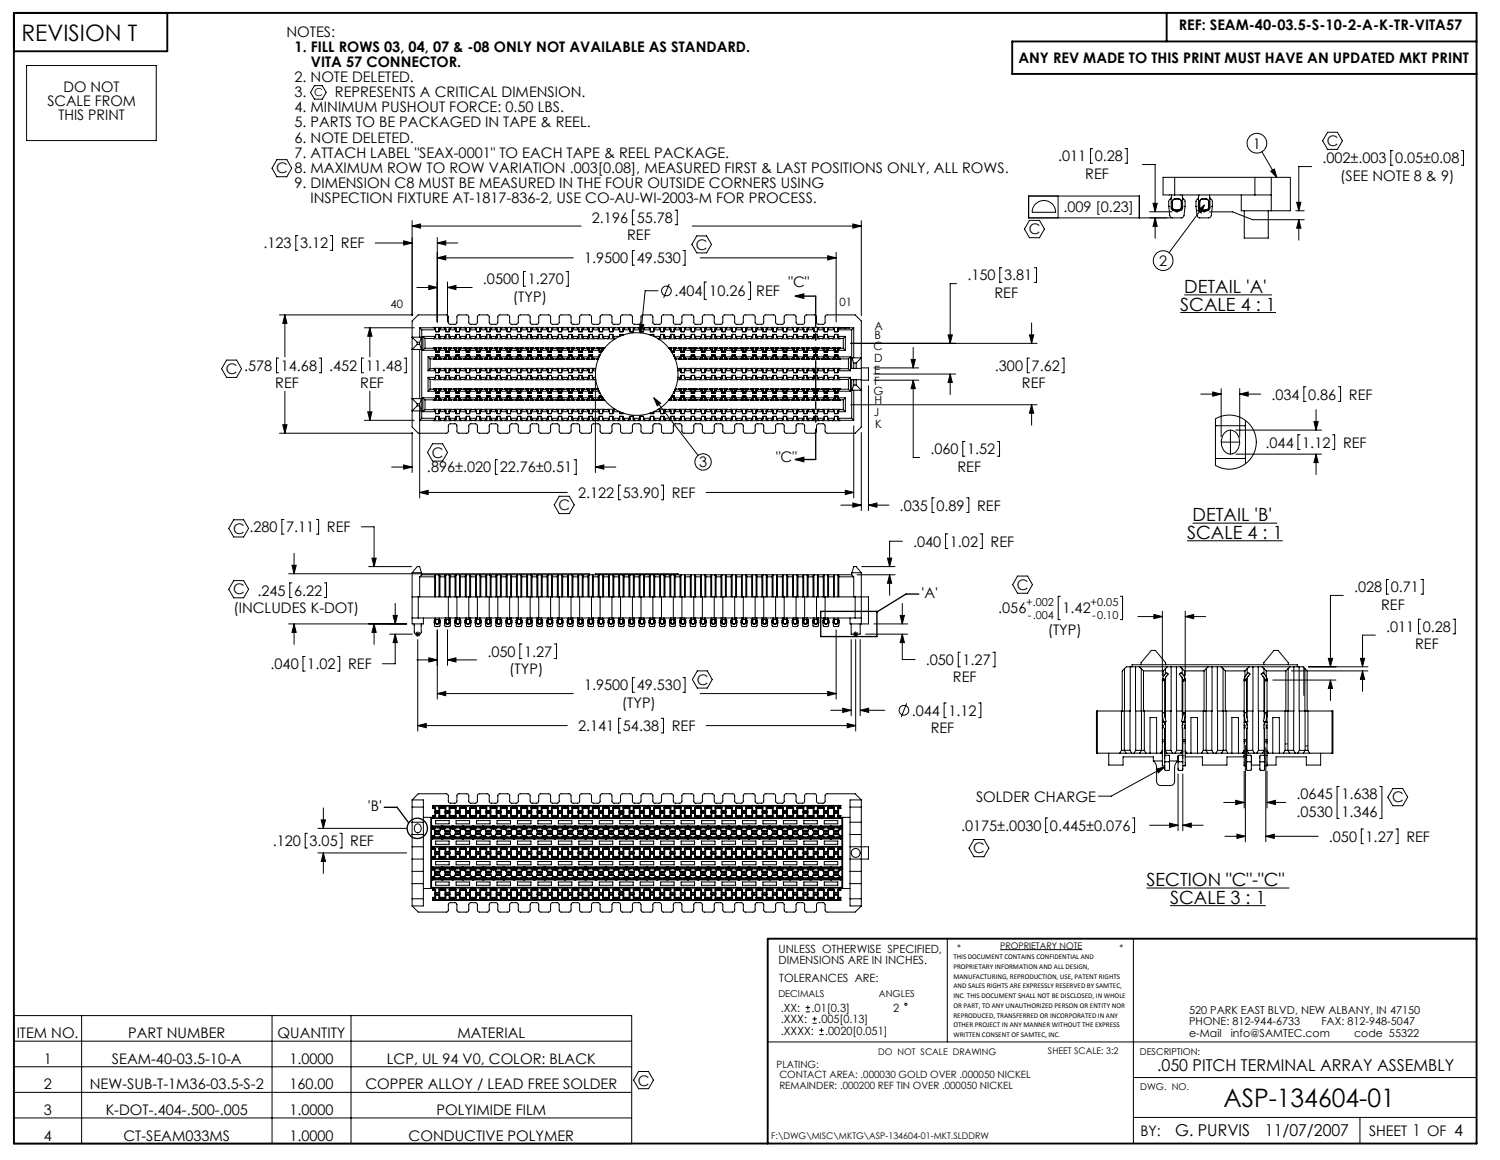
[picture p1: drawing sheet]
<svg xmlns="http://www.w3.org/2000/svg" width="279mm" height="216mm" viewBox="0 0 279 216" stroke-linecap="round" stroke-linejoin="round" font-family="sans-serif">
<defs><g id="words">
<text font-size="4.7" x="227.9" y="206.1">ASP-134604-01</text>
<text font-size="4.2" x="4" y="7.6">REVISION T</text>
<g font-size="3.4">
<text x="219.8" y="57.8">SCALE 4 : 1</text>
<text x="220.6" y="54.5">DETAIL 'A'</text>
<text x="221.1" y="100.3">SCALE 4 : 1</text>
<text x="222.1" y="97">DETAIL 'B'</text>
<text x="213.6" y="164.9">SECTION &quot;C&quot;-&quot;C&quot;</text>
<text x="217.9" y="168.2">SCALE 3 : 1</text>
</g>
<g font-size="3">
<text x="215.5" y="199.3">.050 PITCH TERMINAL ARRAY ASSEMBLY</text>
<text x="218.9" y="211.4">G. PURVIS</text>
<text x="235.6" y="211.4">11/07/2007</text>
</g>
<g font-size="2.7">
<text x="219.6" y="5.6">REF: SEAM-40-03.5-S-10-2-A-K-TR-VITA57</text>
<text x="53.3" y="6.8">NOTES:</text>
<text x="54.9" y="9.6">1. FILL ROWS 03, 04, 07 &amp; -08 ONLY NOT AVAILABLE AS STANDARD.</text>
<text x="189.7" y="11.7">ANY REV MADE TO THIS PRINT MUST HAVE AN UPDATED MKT PRINT</text>
<text x="11.8" y="17.1">DO NOT</text>
<text x="54.9" y="15.3">2. NOTE DELETED.</text>
<text x="57.9" y="12.4">VITA 57 CONNECTOR.</text>
<text x="8.8" y="19.7">SCALE FROM</text>
<text x="10.9" y="22.4">THIS PRINT</text>
<text x="54.9" y="23.7">5. PARTS TO BE PACKAGED IN TAPE &amp; REEL.</text>
<text x="54.9" y="20.9">4. MINIMUM PUSHOUT FORCE: 0.50 LBS.</text>
<text x="54.9" y="18.1">3.</text>
<text x="62.4" y="18.1">REPRESENTS A CRITICAL DIMENSION.</text>
<text x="54.9" y="29.4">7. ATTACH LABEL &quot;SEAX-0001&quot; TO EACH TAPE &amp; REEL PACKAGE.</text>
<text x="54.9" y="26.5">6. NOTE DELETED.</text>
<text x="233.4" y="27.7">1</text>
<text x="247.2" y="27.2">C</text>
<text x="51.4" y="32.3">C 8. MAXIMUM ROW TO ROW VARIATION .003[0.08], MEASURED FIRST &amp; LAST POSITIONS ONLY, ALL ROWS.</text>
<text x="54.9" y="35">9. DIMENSION C8 MUST BE MEASURED IN THE FOUR OUTSIDE CORNERS USING</text>
<text x="197.1" y="30">.011</text>
<text x="202.1" y="33.2">REF</text>
<text x="203.9" y="30">0.28</text>
<text x="246.3" y="30.4">.002±.003</text>
<text x="249.6" y="33.6">(SEE NOTE 8 &amp; 9)</text>
<text x="259.9" y="30.4">0.05±0.08</text>
<text x="57.9" y="37.8">INSPECTION FIXTURE AT-1817-836-2, USE CO-AU-WI-2003-M FOR PROCESS.</text>
<text x="110.2" y="41.5">2.196</text>
<text x="118.6" y="41.5">55.78</text>
<text x="198.1" y="39.5">.009 [0.23]</text>
<text x="49.1" y="46.2">.123</text>
<text x="55.9" y="46.2">3.12</text>
<text x="63.5" y="46.2">REF</text>
<text x="116.8" y="44.7">REF</text>
<text x="129.6" y="46.4">C</text>
<text x="191.6" y="43.6">C</text>
<text x="90" y="52.9">.0500</text>
<text x="98.3" y="52.9">1.270</text>
<text x="108.8" y="49">1.9500</text>
<text x="118.6" y="49">49.530</text>
<text x="146.9" y="53.4">&quot;C&quot;</text>
<text x="180.2" y="52.2">.150</text>
<text x="187" y="52.2">3.81</text>
<text x="215.9" y="49.5">2</text>
<text x="95.5" y="56.1">(TYP)</text>
<text x="125.6" y="55.1">.404</text>
<text x="132.1" y="55.1">10.26</text>
<text x="140.9" y="55.1">REF</text>
<text x="185.2" y="55.4">REF</text>
<text x="42.1" y="69.6">C .578</text>
<text x="52.3" y="69">14.68</text>
<text x="61.3" y="69">.452</text>
<text x="68.1" y="69">11.48</text>
<text x="185.3" y="69">.300</text>
<text x="192.2" y="69">7.62</text>
<text x="51.3" y="72.2">REF</text>
<text x="67.1" y="72.2">REF</text>
<text x="190.4" y="72.2">REF</text>
<text x="236.8" y="74.4">.034</text>
<text x="243.7" y="74.4">0.86</text>
<text x="251.3" y="74.4">REF</text>
<text x="235.7" y="83.3">.044</text>
<text x="242.6" y="83.3">1.12</text>
<text x="250.2" y="83.3">REF</text>
<text x="79.5" y="87.9">.896±.020</text>
<text x="80.4" y="85.2">C</text>
<text x="93.1" y="87.9">22.76±0.51</text>
<text x="130.2" y="86.9">3</text>
<text x="144.6" y="85.9">&quot;C&quot;</text>
<text x="173.3" y="84.6">.060</text>
<text x="178.3" y="87.8">REF</text>
<text x="180.1" y="84.6">1.52</text>
<text x="104.1" y="94.9">C</text>
<text x="107.7" y="92.7">2.122</text>
<text x="116" y="92.7">53.90</text>
<text x="125.1" y="92.7">REF</text>
<text x="167.6" y="95">.035</text>
<text x="174.4" y="95">0.89</text>
<text x="182" y="95">REF</text>
<text x="43.4" y="99.3">C .280</text>
<text x="53.3" y="99.1">7.11</text>
<text x="60.9" y="99.1">REF</text>
<text x="170.1" y="101.7">.040</text>
<text x="176.9" y="101.7">1.02</text>
<text x="184.5" y="101.7">REF</text>
<text x="43.4" y="110.6">C</text>
<text x="47.9" y="110.9">.245</text>
<text x="54.8" y="110.9">6.22</text>
<text x="171.6" y="111.3">'A'</text>
<text x="189.4" y="109.8">C</text>
<text x="252.2" y="110.2">.028</text>
<text x="257.3" y="113.4">REF</text>
<text x="259.1" y="110.2">0.71</text>
<text x="43.5" y="114.1">(INCLUDES K-DOT)</text>
<text x="185.9" y="114.2">.056</text>
<text x="195.1" y="118.2">(TYP)</text>
<text x="197.9" y="114.2">1.42</text>
<text x="258.2" y="117.6">.011</text>
<text x="265" y="117.6">0.28</text>
<text x="50.4" y="124.6">.040</text>
<text x="57.2" y="124.6">1.02</text>
<text x="64.8" y="124.6">REF</text>
<text x="90.8" y="122.2">.050</text>
<text x="94.9" y="125.4">(TYP)</text>
<text x="97.6" y="122.2">1.27</text>
<text x="172.5" y="123.8">.050</text>
<text x="179.3" y="123.8">1.27</text>
<text x="263.6" y="120.8">REF</text>
<text x="108.8" y="128.5">1.9500</text>
<text x="115.8" y="131.7">(TYP)</text>
<text x="118.6" y="128.5">49.530</text>
<text x="129.8" y="127.4">C</text>
<text x="177.5" y="127">REF</text>
<text x="107.7" y="136.1">2.141</text>
<text x="116" y="136.1">54.38</text>
<text x="125.1" y="136.1">REF</text>
<text x="169.8" y="133.2">.044</text>
<text x="173.4" y="136.4">REF</text>
<text x="176.7" y="133.2">1.12</text>
<text x="181.8" y="149.2">SOLDER CHARGE</text>
<text x="241.5" y="148.8">.0645</text>
<text x="249.9" y="148.8">1.638</text>
<text x="259.3" y="149.3">C</text>
<text x="68.5" y="151">'B'</text>
<text x="179" y="154.6">.0175±.0030</text>
<text x="195.6" y="154.6">0.445±0.076</text>
<text x="241.5" y="152">.0530</text>
<text x="249.9" y="152">1.346</text>
<text x="50.8" y="157.5">.120</text>
<text x="57.7" y="157.5">3.05</text>
<text x="65.2" y="157.5">REF</text>
<text x="181.3" y="158.8">C</text>
<text x="247.5" y="156.7">.050</text>
<text x="254.4" y="156.7">1.27</text>
<text x="262" y="156.7">REF</text>
<text x="3.1" y="193.2">ITEM NO.</text>
<text x="8.1" y="198">1</text>
<text x="20.9" y="198">SEAM-40-03.5-10-A</text>
<text x="23.9" y="193.2">PART NUMBER</text>
<text x="51.7" y="193.2">QUANTITY</text>
<text x="53.9" y="198">1.0000</text>
<text x="72.1" y="198">LCP, UL 94 V0, COLOR: BLACK</text>
<text x="85.2" y="193.2">MATERIAL</text>
<text x="8.1" y="202.7">2</text>
<text x="16.7" y="202.7">NEW-SUB-T-1M36-03.5-S-2</text>
<text x="53.9" y="202.7">160.00</text>
<text x="68.1" y="202.7">COPPER ALLOY / LEAD FREE SOLDER</text>
<text x="118.8" y="202">C</text>
<text x="8.1" y="207.5">3</text>
<text x="19.7" y="207.5">K-DOT-.404-.500-.005</text>
<text x="53.9" y="207.5">1.0000</text>
<text x="81.3" y="207.5">POLYIMIDE FILM</text>
<text x="8.1" y="212.3">4</text>
<text x="23" y="212.3">CT-SEAM033MS</text>
<text x="53.9" y="212.3">1.0000</text>
<text x="76.1" y="212.3">CONDUCTIVE POLYMER</text>
<text x="212.4" y="211.5">BY:</text>
<text x="255" y="211.4">SHEET 1 OF 4</text>
</g>
<g font-size="2.1">
<text x="72.7" y="57.3">40</text>
<text x="156.4" y="57">01</text>
<text x="162.7" y="65.2">C</text>
<text x="162.9" y="61.3">A</text>
<text x="162.9" y="63.2">B</text>
<text x="162.8" y="67.3">D</text>
<text x="162.8" y="71.6">F</text>
<text x="162.8" y="69.7">E</text>
<text x="162.7" y="73.4">G</text>
<text x="162.8" y="77.4">J</text>
<text x="162.9" y="75.2">H</text>
<text x="163" y="79.6">K</text>
<text x="145" y="177.3">UNLESS OTHERWISE SPECIFIED,</text>
<text x="145" y="179.4">DIMENSIONS ARE IN INCHES.</text>
<text x="145.2" y="182.8">TOLERANCES ARE:</text>
<text x="145.4" y="188.3">.XX:</text>
<text x="145.4" y="190.4">.XXX:</text>
<text x="151.2" y="188.3">.01[0.3]</text>
<text x="152.4" y="190.4">.005[0.13]</text>
<text x="166.4" y="188.3">2</text>
<text x="145.4" y="192.6">.XXXX:</text>
<text x="153.7" y="192.6">.0020[0.051]</text>
</g>
<g font-size="2">
<text x="58.5" y="17.9">C</text>
<text x="191.2" y="112.7">+.002</text>
<text x="203.1" y="112.7">+0.05</text>
<text x="191.4" y="115.1">-.004</text>
<text x="203.4" y="115.1">-0.10</text>
<text x="221.5" y="188.7">520 PARK EAST BLVD, NEW ALBANY, IN 47150</text>
<text x="221.5" y="190.8">PHONE: 812-944-6733</text>
<text x="246.1" y="190.8">FAX: 812-948-5047</text>
<text x="221.5" y="193">e-Mail</text>
<text x="229.3" y="193">info@SAMTEC.com</text>
<text x="252.2" y="193">code 55322</text>
</g>
<g font-size="1.9">
<text x="144.7" y="198.8">PLATING:</text>
<text x="145.2" y="202.6">REMAINDER: .000200 REF TIN OVER .000050 NICKEL</text>
<text x="145.2" y="200.7">CONTACT AREA: .000030 GOLD OVER .000050 NICKEL</text>
</g>
<g font-size="1.8">
<text x="145" y="185.6">DECIMALS</text>
<text x="163.7" y="185.6">ANGLES</text>
<text x="212.3" y="196.4">DESCRIPTION:</text>
<text x="212.4" y="202.9">DWG. NO.</text>
</g>
<g font-size="1.7">
<text x="178.3" y="177">*</text>
<text x="186.3" y="176.6">PROPRIETARY NOTE</text>
<text x="208.5" y="177">*</text>
<text x="163.6" y="196.3">DO NOT SCALE DRAWING</text>
<text x="195.2" y="196.1">SHEET SCALE: 3:2</text>
<text x="143.7" y="212">F:\DWG\MISC\MKTG\ASP-134604-01-MKT.SLDDRW</text>
</g>
<g font-size="1.4">
<text x="177.6" y="178.6">THIS DOCUMENT CONTAINS CONFIDENTIAL AND</text>
<text x="177.6" y="180.4">PROPRIETARY INFORMATION AND ALL DESIGN,</text>
<text x="177.6" y="182.2">MANUFACTURING, REPRODUCTION, USE, PATENT RIGHTS</text>
<text x="177.6" y="184">AND SALES RIGHTS ARE EXPRESSLY RESERVED BY SAMTEC,</text>
<text x="177.6" y="185.8">INC. THIS DOCUMENT SHALL NOT BE DISCLOSED, IN WHOLE</text>
<text x="177.6" y="187.6">OR PART, TO ANY UNAUTHORIZED PERSON OR ENTITY NOR</text>
<text x="177.6" y="189.4">REPRODUCED, TRANSFERRED OR INCORPORATED IN ANY</text>
<text x="177.6" y="191.2">OTHER PROJECT IN ANY MANNER WITHOUT THE EXPRESS</text>
<text x="177.6" y="193">WRITTEN CONSENT OF SAMTEC, INC.</text>
</g>
</g></defs>
<g fill="none" stroke="#000" stroke-width=".19">
<path d="M5 12.2h24.1v14h-24.1zM58.6 15.9h1.4l.8 1.3-.8 1.3h-1.4l-.8-1.3zM51.6 29.7h1.8l.9 1.6-.9 1.6h-1.8l-.9-1.6zM118.2 39.1h-.4v2.7h.4M125.7 39.1h.4v2.7h-.4M192.9 38a2.19 2.19 0 0 1 2.4-.5 2.19 2.19 0 0 1 1.3 2h-4.4a2.2 2.2 0 0 1 .7-1.5zM197.1 36.5v4.1M203.5 27.7h-.4v2.7h.4M209.6 27.7h.4v2.7h-.4M212.8 30.6h2.4v8.8M214.1 39.4h4.2M214.8 37.8h.8l-.4 1.6z"/>
<path d="M217.7 38.4l.2 1.8 .2 .3 .3 .1h1.6l.4-.2 .1-.3 .2-1.7M217.9 38.4h-.2M218.1 37l-.4 .4v1M218.2 36.3v2.5l.2 .3 .8 .3 .8-.3 .3-.3-.1-2.5M218.5 37.2l.3-.2h.7a.56 .56 0 0 1 .6 .6v1a.56 .56 0 0 1-.6 .5h-.6a.56 .56 0 0 1-.5-.5v-1.2zM218.6 37.2l.2-.1 .7-.1a.51 .51 0 0 1 .5 .6v1a.51 .51 0 0 1-.5 .5h-.6a.51 .51 0 0 1-.5-.5v-1.1zM218.8 36.3h18M218.8 36.3h-2.2v-3.3h23.7v6.2h-9.1v-2.9M218.8 33v3.3M220.3 37l.4 .4v1M220.5 38.4h.2M222.8 38.4l.2 1.8 .2 .3 .3 .1h1.6l.4-.2 .1-.3 .2-1.7"/>
<path d="M223 38.4h-.2M223.1 39.2l1.2-1-.6 1.5zM223.2 37l-.4 .4v1M223.3 36.3v2.5l.2 .3 .8 .3 .8-.3 .2-.3v-2.5M223.6 37.2l.3-.2h.7a.56 .56 0 0 1 .6 .6v1a.56 .56 0 0 1-.6 .5h-.6a.56 .56 0 0 1-.6-.5v-1.2zM223.6 37.2l.3-.1 .7-.1a.51 .51 0 0 1 .5 .6v1a.51 .51 0 0 1-.5 .5h-.6a.51 .51 0 0 1-.5-.5v-1.1zM224.3 38.2l-6.5 8.8M225.3 39.4h4.3l3.7 1.5h9.6M225.4 37l.4 .4v1M225.6 38.4h.2M231.8 39.2v5.1h4.4v-5.1M233.7 33v3.3"/>
<path d="M235 28.2l2.8 4.8M236.7 31.9l.7-.4 .4 1.5zM236.8 33v6.2M241.4 39.2h1.5M241.5 37.7h.8l-.4 1.5zM244.3 31h-2.4v8.2M247.3 24.6h1.8l.9 1.6-.9 1.6h-1.8l-.9-1.6zM259.5 28h-.4v2.8h.4M272.2 28h.4v2.8h-.4M52 58.6h24.9M53.1 58.6l.4 1.6h-.8zM53.1 58.6v7.8"/>
<path d="M55.5 43.9h-.4v2.7h.4M61.5 43.9h.4v2.7h-.4M69.9 45.2h6.9M75.2 44.8l1.6 .4-1.6 .4zM76.8 42.1l1.5-.4v.8zM76.8 41.1v17.6M76.8 42.1h31.4M77.6 53.5h3.9M77.9 58.6h5.3l.3 .3v1.2l.4 .3 1.1-.2 .1-1.3 .4-.3 1.6 .1 .2 .2v1.2l.4 .3 1.1-.2 .1-1.3 .4-.3 1.7 .1 .1 .2 .1 1.2 .3 .3 1.1-.2 .1-1.3 .4-.3 1.7 .1 .1 .2 .1 1.2 .3 .3 1.1-.2 .1-1.3 .4-.3 1.7 .1 .1 .2 .1 1.2 .3 .3 1.1-.2 .2-1.3 .3-.3 1.7 .1 .2 .2v1.2l.3 .3 1.1-.2 .2-1.3 .3-.3 1.7 .1 .2 .2v1.2l.3 .3 1.2-.2 .1-1.3 .3-.3 1.7 .1 .2 .2v1.2l.4 .3 1.1-.2 .1-1.3 .4-.3 1.6 .1 .2 .2v1.2l.4 .3 1.1-.2 .1-1.3 .4-.3 1.6 .1 .2 .2v1.2l.4 .3 1.1-.2 .1-1.3 .4-.3 1.6 .1 .2 .2v1.2l.4 .3 1.1-.2 .1-1.3 .4-.3 1.6 .1 .2 .2v1.2l.4 .3 1.1-.2 .1-1.3 .4-.3 1.7 .1 .1 .2 .1 1.2 .3 .3 1.1-.2 .1-1.3 .4-.3 1.7 .1 .1 .2 .1 1.2 .3 .3 1.1-.2 .1-1.3 .4-.3 1.7 .1 .1 .2 .1 1.2 .3 .3 1.1-.2 .2-1.3 .3-.3 1.7 .1 .2 .2v1.2l.3 .3 1.1-.2 .2-1.3 .3-.3 1.7 .1 .2 .2v1.2l.3 .3 1.2-.2 .1-1.3 .3-.3 1.7 .1 .2 .2v1.2l.4 .3 1.1-.2 .1-1.3 .1-.2 1.8-.1 .3 .3 .1 1.3 1.1 .2 .4-.3v-1.2l.3-.3h5.3l1.1 1.2v19.7l-1.1 1.1h-5.2l-.4-.3-.1-1.3-1.2-.1-.3 .3-.1 1.3-.3 .1h-1.4l-.4-.3-.1-1.3-1.1-.1-.4 .2v1.2l-.2 .3h-1.7l-.3-.3-.1-1.3-1.2-.1-.3 .2v1.2l-.2 .3h-1.7l-.3-.3-.2-1.3-1.1-.1-.3 .2v1.2l-.2 .3h-1.7l-.3-.3-.2-1.3-1.1-.1-.3 .2-.1 1.2-.1 .3h-1.7l-.4-.3-.1-1.3-1.1-.1-.3 .2-.1 1.2-.1 .3h-1.7l-.4-.3-.1-1.3-1.1-.1-.3 .2-.1 1.2-.1 .3h-1.7l-.4-.3-.1-1.3-1.1-.1-.4 .2v1.2l-.2 .3h-1.6l-.4-.3-.1-1.3-1.1-.1-.4 .2v1.2l-.2 .3h-1.6l-.4-.3-.1-1.3-1.1-.1-.4 .2v1.2l-.2 .3h-1.6l-.4-.3-.1-1.3-1.1-.1-.4 .2v1.2l-.2 .3h-1.6l-.4-.3-.1-1.3-1.1-.1-.4 .2v1.2l-.2 .3h-1.7l-.3-.3-.1-1.3-1.2-.1-.3 .2v1.2l-.2 .3h-1.7l-.3-.3-.2-1.3-1.1-.1-.3 .2v1.2l-.2 .3h-1.7l-.3-.3-.2-1.3-1.1-.1-.3 .2-.1 1.2-.1 .3h-1.7l-.4-.3-.1-1.3-1.1-.1-.3 .2-.1 1.2-.1 .3h-1.7l-.4-.3-.1-1.3-1.1-.1-.3 .2-.1 1.2-.1 .3h-1.7l-.4-.3-.1-1.3-1.1-.1-.4 .2v1.2l-.2 .3h-1.6l-.4-.3-.1-1.3-1.1-.1-.4 .2v1.2l-.3 .3h-5.3l-1.1-1.1v-19.7zM79.9 53.1l1.6 .4-1.6 .4zM81.5 48l1.5-.4v.8zM81.5 45.2l1.5-.4v.8z"/>
<path d="M81.5 44.2v15.7M81.5 48h25.3M81.5 45.2h3.8M83.4 53.5l1.5-.4v.8zM83.4 52.5v7.4M83.4 53.5h4.5M97.9 50.5h-.4v2.8h.4M105.5 50.5h.4v2.8h-.4M118.2 46.6h-.4v2.8h.4M122.6 54.1h-2.4l-.8 7.9M124.6 52.9l-1 2.5M127.2 46.6h.4v2.8h-.4"/>
<path d="M129 42.1h31.4M129.8 43.9h1.8l.9 1.6-.9 1.6h-1.8l-.9-1.6zM130.4 48h25.3M131.6 52.5h-.4v3.2h.4M139.4 52.5h.4v3.2h-.4M154.2 47.6l1.5 .4-1.5 .4zM155.7 47v12.9M158.9 41.7l1.5 .4-1.5 .4zM160.4 41.1v17.6M178.2 52.8h-1.2v11.1M186.6 49.8h-.4v2.8h.4M191.8 41h1.8l.9 1.6-.9 1.6h-1.8l-1-1.6z"/>
<path d="M192.7 49.8h.4v2.8h-.4M215.2 40.6v3.8M215.2 40.6l.4 1.5h-.8zM218.2 40.6h-26.6v-4.1h20.6v4.1M219.8 58.2h17.9M220.6 54.9h16.3M241.9 40.9l.4 1.6h-.8zM241.9 40.9v3.8M42.2 67h1.9l.9 1.6-.9 1.6h-1.9l-.9-1.6zM51.9 66.7h-.4v2.7h.4M52.7 79.1h.8l-.4 1.5zM53.1 72.8v7.8"/>
<path d="M59.5 66.7h.4v2.7h-.4M67.7 66.7h-.4v2.7h.4M67.9 61h9.3M67.9 78.2h9.3M68.5 76.7h.8l-.4 1.5zM68.9 61l.4 1.6h-.8zM68.9 61v5.4M68.9 72.8v5.4M75.3 66.7h.4v2.7h-.4M77.7 64.1l-.9 .9h1.8M77.7 63.7h.5M77.7 63.7v.4"/>
<path d="M77.7 75.1v.4M77.7 64.1h.5M77.7 75.5l-.9 1h1.8M77.7 75.5h.5l.3 1M77.7 75.1h.5M78.2 61h2.8v.2h.1v.6h.7v-.6h.1M78.2 61v1.8M78.2 63.7v.4M78.2 65v9.2M78.2 75.1v17.6M78.2 64.1l.3 .9M78.2 61l.4 .4"/>
<path d="M78.5 62.8l-.3 .9M78.5 74.2l-.3 .9M78.6 77.8l-.4 .4h2.8v-.2h.1v-.5h.7v.5h.1M78.6 61.4v16.4M78.6 62.8h-1.8l.9 .9M78.6 74.2h-1.8l.9 .9M78.6 61.4h2.5M78.6 77.8h2.5M78.8 76.6h2.3M78.8 74h2.3M78.8 62.6v2.6M78.8 74v2.6"/>
<path d="M78.8 62.6h2.3M78.8 65.2h2.3M78.8 62.6l.4 .4M78.8 74l.4 .4M79.2 64.8h1.8v.2h.1v.5M79.2 76.2h1.8v.3l.1-.1v.6M79.2 63v1.8M79.2 74.4v1.8M79.2 64.8l-.4 .4M79.2 76.2l-.4 .4M79.7 66.4h1.4M79.7 66.4v2.6"/>
<path d="M79.7 70.2v2.6M79.7 69h1.4M79.7 70.2h1.4M79.7 72.8h1.4M79.7 66.4l.4 .4M79.7 70.2l.4 .4M80.1 68.6h.9v.2h.1v.6h.7M80.1 72.4h.9v.2h.1v.6h.7M80.1 66.8v1.8M80.1 70.6v1.8M80.1 68.6l-.4 .4M80.1 72.4l-.4 .4"/>
<path d="M80.7 74.5h.3M80.7 64.7h.3M80.7 61h1.5M80.7 63h1.5M80.7 64.7v.1M80.7 66.8v.1M80.7 68.6h1.5M80.7 70.6h1.5M80.7 72.4h.1M80.7 74.4v.1M80.7 76.2h1.5M80.7 78.2h1.5"/>
<path d="M80.7 72.4h.3M80.7 66.9h.3M80.8 64.7l.2 .1M80.8 72.4h.2M80.9 74.3h.1M80.9 66.7h.2M81 66.6h.2M81 61.2h.1v.5M81 74.3h.2M81 65h.2M81 72.6h.2M81 64.9h-.1"/>
<path d="M81 74.4l-.2 .1M81 74.3h.1M81 66.8l-.2 .1M81 66.6h.1M81 64.7v.3M81 66.6v.3M81 72.4v.2M81 74.2v.3M81 65h.1M81 72.6h.1M81 64.7h.1M81 72.4h.1"/>
<path d="M81 74.5h.1M81 66.9h.1M81.1 64.9h-.1M81.1 72.5h-.2M81.1 74.3v.1M81.1 66.7h.1M81.1 64.7v.2M81.1 66.7v.2M81.1 72.4v.1M81.1 74.3v.2M81.1 74.5h.7M81.1 64.7h.1"/>
<path d="M81.1 64.7h.7M81.1 72.4h.1M81.1 72.4h.7M81.1 66.9h.7M81.1 64.7l.1 .1M81.1 64.9h.1M81.1 72.5h.1M81.1 74.4h.1M81.1 66.7l.1 .1M81.1 68.8v.6h.7v-.6h.1v-.2h1v.2h.2l-.1 .6h.7v-.6h.2v-.2h.9v.2h.2l-.1 .6h.7v-.6M81.1 65v.6h.7v-.6h.1v-.2h1v.2h.2l-.1 .6h.7v-.6h.2v-.2h.9v.2h.2l-.1 .6h.7v-.6M81.1 66.6v-.5h.7v.5h.1v.2h1v-.2h.2l-.1-.5h.7v.5h.2v.2h.9v-.2h.2l-.1-.5h.7v.5"/>
<path d="M81.1 70.4v-.5h.7v.5h.1v.2h1v-.2h.2l-.1-.5h.7v.5h.2v.2h.9v-.2h.2l-.1-.5h.7v.5M81.1 72.6v.6h.7v-.6h.1v-.2h1v.2h.2l-.1 .6h.7v-.6h.2v-.2h.9v.2h.2l-.1 .6h.7v-.6M81.1 74.2v-.5h.7v.5h.1v.2h1v-.2h.2l-.1-.5h.7v.5h.2v.2h.9v-.2h.2l-.1-.5h.7v.5M81.1 76.5v.5h.7v-.6l.1 .1v-.3h1v.3l.2-.1-.1 .6h.7v-.6l.2 .1v-.3h.9v.3l.2-.1-.1 .6h.7v-.5M81.1 74.4v.1M81.1 66.9h.1M81.1 74.5h.1M81.1 73.8h.7M81.1 66.2h.7M81.1 65.4h.7M81.1 73h.7M81.1 62.3v.5h-.1"/>
<path d="M81.1 66.1v.5h-.1v.2h-.9M81.1 77.5v.5h-.1M81.2 64.8v.3a.25 .25 0 0 0 .3 .2 .25 .25 0 0 0 .2-.2v-.3M81.2 64.8l.1 .1M81.2 64.8h.1M81.2 64.8l-.1 .1M81.2 72.4v.4a.25 .25 0 0 0 .3 .1 .25 .25 0 0 0 .2-.1v-.4M81.2 72.4l.1 .1M81.2 72.4h.1M81.2 72.4l-.1 .1M81.2 74.5v-.4a.25 .25 0 0 1 .3-.2 .25 .25 0 0 1 .2 .2v.4M81.2 74.5h-.1"/>
<path d="M81.2 74.5h.1M81.2 66.9v-.4a.25 .25 0 0 1 .3-.2 .25 .25 0 0 1 .2 .2v.4M81.2 66.9h-.1M81.2 66.9h.1M81.3 74.3l-.1 .2M81.3 66.7l-.1 .2M81.6 74.3l.1 .2M81.6 66.7l.1 .2M81.7 64.8l-.1 .1M81.7 64.8h.1M81.7 64.8l.1 .1M81.7 72.4l-.1 .1"/>
<path d="M81.7 72.4h.1M81.7 72.4l.1 .1M81.7 74.5h.1M81.7 66.9h.1M81.7 66.6h.2M81.7 74.3h.2M81.7 65h.2M81.7 72.6h.2M81.8 69.9h-.7v.5h-.1v.2h-.9M81.8 73.7h-.7v.5h-.1v.2h-1.8M81.8 64.7l-.1 .1M81.8 64.9h.1"/>
<path d="M81.8 72.4h-.1M81.8 72.5h.1M81.8 74.4h-.1M81.8 66.7l-.1 .1M81.8 61.2h.1v-.2h1v.2h.1M81.8 78h.1v.2h1v-.2h.1M81.8 64.7v.2M81.8 66.7v.2M81.8 72.4v.1M81.8 74.4v.1M81.8 62.8h.1v.2h1v-.2h.1M81.8 66.9h.1"/>
<path d="M81.8 74.5h.1M81.8 61.4h1.2M81.8 76.6h1.2M81.8 74h1.2M81.8 62.6h1.2M81.8 65.2h1.2M81.8 77.8h1.2M81.8 66.4h1.2M81.8 69h1.2M81.8 70.2h1.2M81.8 72.8h1.2M81.8 64.7h.1"/>
<path d="M81.8 72.5l.1 .1M81.8 72.4h.1M81.8 74.3v.1M81.8 66.7h.1M81.8 74.3v.2M81.9 65h.1M81.9 72.4v.2M81.9 74.3h-.1M81.9 74.3h.1M81.9 66.7h-.1M81.9 64.7v.3M81.9 74.3v.2"/>
<path d="M81.9 64.7l.3 .1M81.9 72.4h.3M81.9 74.2l.1 .1M81.9 66.6l.1 .1M81.9 66.6v.3M81.9 62.8h-.1v-.6h-.7v.6h-.1v.2h-1.8M82 64.9l-.1 .1M82 72.5l-.1 .1M82.2 74.4l-.3 .1M82.2 66.8l-.3 .1M82.6 74.4l.3 .1M82.6 66.8l.3 .1"/>
<path d="M82.6 70.6h1.5M82.6 61h1.5M82.6 63h1.5M82.6 68.6h1.5M82.6 76.2h1.5M82.6 78.2h1.5M82.7 66.8h.2M82.7 74.4h.2M82.8 66.7h.2M82.8 74.3h.1M82.9 66.6h.2M82.9 61.2h.2l-.1 .6h.7v-.6h.2"/>
<path d="M82.9 62.8h.2l-.1-.6h.7v.6h.2M82.9 78h.2l-.1-.5h.7v.5h.2M82.9 74.3h.2M82.9 65h.2M82.9 72.6h.2M82.9 64.8h-.2M82.9 64.9h-.1M82.9 72.4h-.2M82.9 66.6h.1M82.9 74.3h.1M82.9 64.7v.3M82.9 66.6v.3"/>
<path d="M82.9 72.4v.2M82.9 74.2v.3M82.9 65h.1M82.9 72.6h.1M82.9 64.7h.1M82.9 72.4h.1M82.9 66.9h.1M82.9 74.5h.1M82.9 64.7l-.3 .1M82.9 72.4h-.3M83 64.9h-.1M83 72.5h-.2"/>
<path d="M83 66.7h.1M83 74.3v.1M83 74.5h.7M83 64.7h.1M83 64.7h.7M83 72.4h.1M83 72.4h.7M83 64.7v.2M83 66.7v.2M83 72.4v.1M83 74.3v.2M83 66.9h.7"/>
<path d="M83 64.7l.1 .1M83 64.9h.1M83 72.5h.1M83 66.7l.1 .1M83 74.4h.1M83 74.4v.1M83 66.9h.1M83 74.5h.1M83.1 73.8h.6M83.1 66.2h.6M83.1 65.4h.6M83.1 73h.6"/>
<path d="M83.1 69.4h.6M83.1 69.9h.6M83.1 73.2h.6M83.1 73.7h.6M83.1 64.8v.3a.25 .25 0 0 0 .3 .2 .25 .25 0 0 0 .2-.2v-.3M83.1 64.8l.1 .1M83.1 64.8h.1M83.1 64.8l-.1 .1M83.1 72.4v.4a.25 .25 0 0 0 .3 .1 .25 .25 0 0 0 .2-.1v-.4M83.1 72.4l.1 .1M83.1 72.4h.1M83.1 72.4l-.1 .1"/>
<path d="M83.1 66.9v-.4a.25 .25 0 0 1 .3-.2 .25 .25 0 0 1 .2 .2v.4M83.1 66.9h-.1M83.1 66.9h.1M83.1 74.5v-.4a.25 .25 0 0 1 .3-.2 .25 .25 0 0 1 .2 .2v.4M83.1 74.5h-.1M83.1 74.5h.1M83.2 66.7l-.1 .2M83.2 74.3l-.1 .2M83.5 66.7l.1 .2M83.5 74.3l.1 .2M83.6 64.8l-.1 .1M83.6 64.8h.1"/>
<path d="M83.6 64.8l.1 .1M83.6 72.4l-.1 .1M83.6 72.4h.1M83.6 72.4l.1 .1M83.6 66.9h.1M83.6 74.5h.1M83.6 66.6h.3M83.6 74.3h.3M83.6 65h.3M83.6 72.6h.3M83.7 64.7l-.1 .1M83.7 64.9h.1"/>
<path d="M83.7 72.4h-.1M83.7 72.5h.1M83.7 66.7l-.1 .1M83.7 74.4h-.1M83.7 61.2h.2v-.2h.9v.2h.1M83.7 78h.2v.2h.9v-.2h.1M83.7 64.7v.2M83.7 66.7v.2M83.7 72.4v.1M83.7 74.4v.1M83.7 62.8h.2v.2h.9v-.2h.1M83.7 74.5h.1"/>
<path d="M83.7 66.9h.1M83.7 61.4h1.2M83.7 76.6h1.2M83.7 74h1.2M83.7 62.6h1.2M83.7 65.2h1.2M83.7 77.8h1.2M83.7 66.4h1.2M83.7 69h1.2M83.7 70.2h1.2M83.7 72.8h1.2M83.7 64.7h.1"/>
<path d="M83.7 72.5h.2M83.7 72.4h.1M83.7 66.7h.1M83.7 74.3v.1M83.7 74.3v.2M83.8 66.6h.1M83.8 74.3h-.1M83.8 74.3h.1M83.8 64.7l.3 .1M83.8 72.4h.3M83.8 65h.1M83.8 72.6h.1"/>
<path d="M83.8 64.8h.3M83.8 64.9h.1M83.8 64.7v.3M83.8 66.6v.3M83.8 72.4v.2M83.8 74.2v.3M83.9 66.7h-.2M83.9 74.3h-.1M84.1 66.8h-.3M84.1 74.4h-.3M84.1 74.4l-.3 .1M84.1 66.8l-.3 .1"/>
<path d="M84.5 74.4l.3 .1M84.5 61h1.5M84.5 63h1.5M84.5 68.6h1.5M84.5 70.6h1.5M84.5 76.2h1.5M84.5 78.2h1.5M84.5 66.8l.3 .1M84.6 74.4h.2M84.6 66.8h.2M84.7 74.3h.1M84.7 66.7h.2"/>
<path d="M84.8 66.6h.2M84.8 61.2h.2l-.1 .6h.7v-.6h.2v-.2h.9v.2h.1M84.8 74.3h.2M84.8 65h.2M84.8 72.6h.2M84.8 64.8h-.2M84.8 64.9h-.1M84.8 72.4h-.2M84.8 74.3h.1M84.8 66.6h.1M84.8 64.7v.3M84.8 66.6v.3"/>
<path d="M84.8 72.4v.2M84.8 74.2v.3M84.8 65h.1M84.8 72.6h.1M84.8 64.7h.1M84.8 72.4h.1M84.8 74.5h.1M84.8 66.9h.1M84.8 64.7l-.3 .1M84.8 72.4h-.3M84.9 64.9h-.1M84.9 72.5h-.2"/>
<path d="M84.9 74.3v.1M84.9 66.7h.1M84.9 74.5h.7M84.9 64.7h.1M84.9 64.7h.7M84.9 72.4h.7M84.9 64.7v.2M84.9 66.7v.2M84.9 72.4v.1M84.9 74.3v.2M84.9 72.4h.1M84.9 66.9h.7"/>
<path d="M84.9 64.7l.1 .1M84.9 64.9h.1M84.9 72.5h.1M84.9 74.4h.1M84.9 66.7l.1 .1M84.9 74.4v.1M84.9 66.9h.1M84.9 74.5h.1M85 73.8h.6M85 66.2h.6M85 73h.6M85 65.4h.6"/>
<path d="M85 69.9h.6v.5h.2v.2h.9v-.2h.2l-.1-.5h.7v.5M85 73.7h.6v.5h.2v.2h.9v-.2h.2l-.1-.5h.7v.5M85 64.8v.3a.25 .25 0 0 0 .3 .2 .25 .25 0 0 0 .2-.2v-.3M85 64.8l.1 .1M85 64.8h.1M85 64.8l-.1 .1M85 72.4v.4a.25 .25 0 0 0 .3 .1 .25 .25 0 0 0 .2-.1v-.4M85 72.4l.1 .1M85 72.4h.1M85 72.4l-.1 .1M85 74.5v-.4a.25 .25 0 0 1 .3-.2 .25 .25 0 0 1 .2 .2v.4M85 74.5h-.1"/>
<path d="M85 74.5h.1M85 66.9v-.4a.25 .25 0 0 1 .3-.2 .25 .25 0 0 1 .2 .2v.4M85 66.9h-.1M85 66.9h.1M85.1 74.3l-.1 .2M85.1 66.7l-.1 .2M85.4 74.3l.1 .2M85.4 66.7l.1 .2M85.5 64.8l-.1 .1M85.5 64.8h.1M85.5 64.8l.1 .1M85.5 72.4l-.1 .1"/>
<path d="M85.5 72.4h.1M85.5 72.4l.1 .1M85.5 74.5h.1M85.5 66.9h.1M85.5 66.6h.3M85.5 74.3h.3M85.5 65h.3M85.5 72.6h.3M85.6 66.1v.5h.2v.2h.9v-.2h.2l-.1-.5h.7v.5M85.6 62.3v.5h.2M85.6 77.5v.5h.2M85.6 64.7l-.1 .1"/>
<path d="M85.6 64.9h.1M85.6 72.4h-.1M85.6 72.5h.1M85.6 74.4h-.1M85.6 66.7l-.1 .1M85.6 64.7v.2M85.6 66.7v.2M85.6 72.4v.1M85.6 74.4v.1M85.6 66.9h.1M85.6 74.5h.1M85.6 61.4h1.2"/>
<path d="M85.6 76.6h1.2M85.6 74h1.2M85.6 62.6h1.2M85.6 65.2h1.2M85.6 77.8h1.2M85.6 66.4h1.2M85.6 69h1.2M85.6 70.2h1.2M85.6 72.8h1.2M85.6 64.7h.1M85.6 72.5h.2M85.6 72.4h.1"/>
<path d="M85.6 74.3v.1M85.6 66.7h.1M85.6 74.3v.2M85.7 74.3h-.1M85.7 74.3h.1M85.7 66.6h.1M85.7 74.5h.3M85.7 64.7h.3M85.7 72.4h.3M85.7 66.9h.3M85.7 65h.1M85.7 72.6h.1"/>
<path d="M85.7 64.9h.1M85.7 74.4l.3 .1M85.7 66.8l.3 .1M85.7 64.7v.3M85.7 66.6v.3M85.7 72.4v.2M85.7 74.2v.3M85.8 61.2h-.2v.5M85.8 74.3h-.1M85.8 66.7h-.2M86 64.7l-.3 .1M86 72.4h-.3"/>
<path d="M86 64.7v.1M86 66.8v.1M86 72.4h.1M86 74.4v.1M86.4 74.4l.3 .1M86.4 61h1.5M86.4 63h1.5M86.4 68.6h1.5M86.4 70.6h1.5M86.4 76.2h1.5M86.4 78.2h1.5M86.4 66.8l.3 .1"/>
<path d="M86.5 66.8l.2 .1M86.5 74.4l.2 .1M86.7 64.9v.1M86.7 72.5v.1M86.7 66.6h.2M86.7 61.2h.2l-.1 .6h.7v-.6h.2v-.2h.9v.2h.1M86.7 74.3h.2M86.7 65h.2M86.7 72.6h.2M86.7 64.7l-.2 .1M86.7 65h.1M86.7 72.4h-.2"/>
<path d="M86.7 66.6v.1M86.7 66.6v.3M86.7 74.2v.1M86.7 74.3h.1M86.7 64.7h.1M86.7 72.4h.1M86.7 72.4v.2M86.7 66.7h.1M86.7 66.9h.1M86.7 74.5h.1M86.7 64.7v.3M86.7 74.3v.2"/>
<path d="M86.7 64.7l-.3 .1M86.7 72.4h-.3M86.8 64.9h-.1M86.8 72.5l-.1 .1M86.8 66.7h.1M86.8 74.3v.1M86.8 74.5h.7M86.8 64.7h.7M86.8 72.4h.7M86.8 72.4h.1M86.8 64.7h.1M86.8 64.7v.2"/>
<path d="M86.8 66.7v.2M86.8 72.4v.1M86.8 74.3v.2M86.8 66.9h.7M86.8 64.7l.1 .1M86.8 64.9h.1M86.8 72.5h.1M86.8 66.7l.1 .1M86.8 74.4h.1M86.8 78h-.1v.2h-.9v-.2h-.2v-.5h-.7l.1 .5h-.2M86.8 74.4v.1M86.8 62.8h-.1v.2h-.9v-.2h-.2v-.6h-.7l.1 .6h-.2"/>
<path d="M86.8 74.5h.1M86.8 66.9h.1M86.9 73.8h.6M86.9 66.2h.6M86.9 73h.6M86.9 65.4h.6M86.9 69.9h.6v.5h.2v.2h.9v-.2h.2l-.1-.5h.7v.5M86.9 73.7h.6v.5h.2v.2h.9v-.2h.2l-.1-.5h.7v.5M86.9 64.8v.3a.25 .25 0 0 0 .3 .2 .25 .25 0 0 0 .2-.2v-.3M86.9 64.8l.1 .1M86.9 64.8h.1M86.9 64.8l-.1 .1"/>
<path d="M86.9 72.4v.4a.25 .25 0 0 0 .3 .1 .25 .25 0 0 0 .2-.1v-.4M86.9 72.4l.1 .1M86.9 72.4h.1M86.9 72.4l-.1 .1M86.9 66.9v-.4a.25 .25 0 0 1 .3-.2 .25 .25 0 0 1 .2 .2v.4M86.9 66.9h-.1M86.9 66.9h.1M86.9 74.5v-.4a.25 .25 0 0 1 .3-.2 .25 .25 0 0 1 .2 .2v.4M86.9 74.5h-.1M86.9 74.5h.1M87 66.7l-.1 .2M87 74.3l-.1 .2"/>
<path d="M87.3 66.7l.1 .2M87.3 74.3l.1 .2M87.4 64.8l-.1 .1M87.4 64.8h.1M87.4 64.8l.1 .1M87.4 72.4l-.1 .1M87.4 72.4h.1M87.4 72.4l.1 .1M87.4 66.9h.1M87.4 74.5h.1M87.4 66.6h.3M87.4 74.3h.3"/>
<path d="M87.4 65h.3M87.4 72.6h.3M87.5 66.1v.5h.2v.2h.9v-.2h.2l-.1-.5h.7v.5M87.5 62.3v.5h.2M87.5 77.5v.5h.2M87.5 64.7l-.1 .1M87.5 64.9h.1M87.5 72.4h-.1M87.5 72.5h.1M87.5 66.7l-.1 .1M87.5 74.4h-.1M87.5 68.8v.6h-.7l.1-.6h-.2v-.2h-.9v.2h-.2v.6h-.6"/>
<path d="M87.5 65v.6h-.7l.1-.6h-.2v-.2h-.9v.2h-.2v.5M87.5 72.6v.6h-.7l.1-.6h-.2v-.2h-.9v.2h-.2v.6h-.6M87.5 76.5v.5h-.7l.1-.6-.2 .1v-.3h-.9v.3l-.2-.1v.6M87.5 64.7v.2M87.5 66.7v.2M87.5 72.4v.1M87.5 74.4v.1M87.5 66.9h.1M87.5 74.5h.1M87.5 61.4h1.2M87.5 76.6h1.2M87.5 74h1.2"/>
<path d="M87.5 62.6h1.2M87.5 65.2h1.2M87.5 77.8h1.2M87.5 66.4h1.2M87.5 69h1.2M87.5 70.2h1.2M87.5 72.8h1.2M87.5 64.7h.1M87.5 72.5h.2M87.5 72.4h.1M87.5 66.7h.1M87.5 74.3v.1"/>
<path d="M87.5 74.3v.2M87.6 66.6h.1M87.6 74.3h-.1M87.6 74.3h.1M87.6 74.5h.3M87.6 64.7h.3M87.6 72.4h.3M87.6 66.9h.3M87.6 65h.1M87.6 72.6h.1M87.6 64.9h.1M87.6 66.8l.3 .1"/>
<path d="M87.6 74.4l.3 .1M87.6 64.7v.3M87.6 66.6v.3M87.6 72.4v.2M87.6 74.2v.3M87.7 61.2h-.2v.5M87.7 66.7h-.2M87.7 74.3h-.1M87.9 64.7l-.3 .1M87.9 72.4h-.3M87.9 64.7v.1M87.9 66.8v.1"/>
<path d="M87.9 72.4h.1M87.9 74.4v.1M88.3 74.4l.4 .1M88.3 61h1.5M88.3 63h1.5M88.3 68.6h1.5M88.3 70.6h1.5M88.3 76.2h1.5M88.3 78.2h1.5M88.3 66.8l.4 .1M88.4 74.4l.2 .1M88.4 66.8l.2 .1"/>
<path d="M88.6 64.9v.1M88.6 72.5v.1M88.6 66.6h.2M88.6 61.2h.2l-.1 .6h.7v-.6h.2v-.2h.9v.2h.2M88.6 74.3h.2M88.6 65h.2M88.6 72.6h.2M88.6 64.7l-.2 .1M88.6 65h.1M88.6 74.2v.1M88.6 74.3h.1M88.6 66.6v.1"/>
<path d="M88.6 66.6l.1 .3M88.6 72.4h-.2M88.7 64.7h.1M88.7 74.3h.1M88.7 74.5h.1M88.7 66.7h.1M88.7 66.9h.1M88.7 72.4h.1M88.7 72.4l-.1 .2M88.7 64.7v.3M88.7 74.3v.2M88.7 64.7l-.4 .1"/>
<path d="M88.7 72.4h-.4M88.7 64.9h.1M88.7 74.3v.1M88.7 72.5v.1M88.7 74.5h.7M88.7 64.7h.7M88.7 72.4h.7M88.7 64.7v.2M88.7 66.7v.2M88.7 72.4v.1M88.7 66.9h.7M88.7 64.7l.1 .1"/>
<path d="M88.7 74.4h.1M88.7 66.7l.1 .1M88.7 72.5h.1M88.7 78h-.1v.2h-.9v-.2h-.2v-.5h-.7l.1 .5h-.2M88.7 74.4v.1M88.7 62.8h-.1v.2h-.9v-.2h-.2v-.6h-.7l.1 .6h-.2M88.8 73.8h.6M88.8 66.2h.6M88.8 73h.6M88.8 65.4h.6M88.8 69.9h.6v.5h.2v.2h.9v-.2h.2v-.5h.6v.5M88.8 73.7h.6v.5h.2v.2h.9v-.2h.2v-.5h.6v.5"/>
<path d="M88.8 64.8v.3a.25 .25 0 0 0 .3 .2 .25 .25 0 0 0 .2-.2v-.3M88.8 64.8l.1 .1M88.8 64.8h.1M88.8 64.8l-.1 .1M88.8 74.5v-.4a.25 .25 0 0 1 .3-.2 .25 .25 0 0 1 .2 .2v.4M88.8 74.5h-.1M88.8 74.5h.1M88.8 66.9v-.4a.25 .25 0 0 1 .3-.2 .25 .25 0 0 1 .2 .2v.4M88.8 66.9h-.1M88.8 66.9h.1M88.8 72.4v.4a.25 .25 0 0 0 .3 .1 .25 .25 0 0 0 .2-.1v-.4M88.8 72.4l.1 .1"/>
<path d="M88.8 72.4h.1M88.8 72.4l-.1 .1M88.9 74.3l-.1 .2M88.9 66.7l-.1 .2M89.2 74.3l.1 .2M89.2 66.7l.1 .2M89.3 64.8l-.1 .1M89.3 64.8h.1M89.3 64.8l.1 .1M89.3 74.5h.1M89.3 66.9h.1M89.3 72.4l-.1 .1"/>
<path d="M89.3 72.4h.1M89.3 72.4l.1 .1M89.3 66.6h.3M89.3 74.3h.3M89.3 65h.3M89.3 72.6h.3M89.4 62.3v.5h.2M89.4 66.1v.5h.2v.2h.9v-.2h.2v-.5h.6v.5M89.4 77.5v.5h.2M89.4 64.7l-.1 .1M89.4 74.4h-.1M89.4 66.7l-.1 .1"/>
<path d="M89.4 72.4h-.1M89.4 68.8v.6h-.7l.1-.6h-.2v-.2h-.9v.2h-.2v.6h-.6M89.4 65v.6h-.7l.1-.6h-.2v-.2h-.9v.2h-.2v.5M89.4 72.6v.6h-.7l.1-.6h-.2v-.2h-.9v.2h-.2v.6h-.6M89.4 76.5v.5h-.7l.1-.6-.2 .1v-.3h-.9v.3l-.2-.1v.6M89.4 74.5h.1M89.4 66.9h.1M89.4 61.4h1.3M89.4 76.6h1.3M89.4 74h1.3M89.4 62.6h1.3M89.4 65.2h1.3"/>
<path d="M89.4 77.8h1.3M89.4 66.4h1.3M89.4 69h1.3M89.4 70.2h1.3M89.4 72.8h1.3M89.4 74.3h.1M89.4 66.7h.1M89.4 72.5h.1M89.4 64.9h.1M89.4 64.7h.1M89.4 72.5h.2M89.4 72.4h.1"/>
<path d="M89.4 64.7v.2M89.4 66.7v.2M89.4 72.4v.1M89.4 74.3v.2M89.5 74.3h-.1M89.5 74.3h.1M89.5 66.6h.1M89.5 74.5h.3M89.5 64.7h.3M89.5 72.4h.3M89.5 66.9h.3M89.5 65h.1"/>
<path d="M89.5 72.6h.1M89.5 64.9h.1M89.5 74.4l.3 .1M89.5 66.8l.3 .1M89.5 64.7v.3M89.5 66.6v.3M89.5 72.4v.2M89.5 74.2v.3M89.6 61.2h-.2v.5M89.6 74.3h-.1M89.6 66.7h-.2M89.8 64.7l-.3 .1"/>
<path d="M89.8 72.4h-.3M89.8 64.7v.1M89.8 66.8v.1M89.8 72.4h.1M89.8 74.4v.1M90.3 74.4l.3 .1M90.3 66.8l.3 .1M90.3 61h1.4M90.3 63h1.4M90.3 68.6h1.4M90.3 70.6h1.4M90.3 76.2h1.4"/>
<path d="M90.3 78.2h1.4M90.3 66.8l.2 .1M90.3 74.4l.2 .1M90.5 64.9v.1M90.5 72.5v.1M90.5 66.6h.2M90.5 61.2h.2v.6h.6v-.6h.2v-.2h.9v.2h.2M90.5 74.3h.2M90.5 65h.2M90.5 72.6h.2M90.5 66.6v.1M90.5 66.6l.1 .3"/>
<path d="M90.5 74.2v.1M90.5 74.3h.1M90.5 64.7l-.2 .1M90.5 65h.1M90.5 72.4h-.2M90.6 66.7h.1M90.6 66.9h.1M90.6 74.3h.1M90.6 74.5h.1M90.6 64.7h.1M90.6 72.4h.1M90.6 72.4l-.1 .2"/>
<path d="M90.6 64.7v.3M90.6 74.3v.2M90.6 64.7l-.3 .1M90.6 72.4h-.3M90.6 74.3l.1 .1M90.6 64.9h.1M90.6 72.5v.1M90.6 74.5h.7M90.6 64.7h.7M90.6 72.4h.7M90.6 66.9h.7M90.6 64.7v.2"/>
<path d="M90.6 66.7v.2M90.6 72.4v.1M90.7 66.2h.6M90.7 73.8h.6M90.7 66.7v.1M90.7 74.4h.1M90.7 64.7v.1M90.7 64.9h-.1M90.7 72.4h.1M90.7 72.5h-.1M90.7 78h-.2v.2h-.9v-.2h-.2v-.5h-.7l.1 .5h-.2M90.7 62.8h-.2v.2h-.9v-.2h-.2v-.6h-.7l.1 .6h-.2"/>
<path d="M90.7 64.7v.2M90.7 66.7v.2M90.7 72.4v.1M90.7 74.4v.1M90.7 66.9h-.1M90.7 74.5h-.1M90.7 73h.6M90.7 65.4h.6M90.7 69.9h.6v.5h.2v.2h.9v-.2h.2v-.5h.6v.5M90.7 73.7h.6v.5h.2v.2h.9v-.2h.2v-.5h.6v.5M90.7 66.9v-.4a.25 .25 0 0 1 .3-.2 .25 .25 0 0 1 .2 .2v.4M90.7 66.9h.1"/>
<path d="M90.7 74.5v-.4a.25 .25 0 0 1 .3-.2 .25 .25 0 0 1 .2 .2v.4M90.7 74.5h.1M90.7 64.8v.3a.25 .25 0 0 0 .3 .2 .25 .25 0 0 0 .2-.2v-.3M90.7 64.8l.1 .1M90.7 64.8h.1M90.7 64.8v.1M90.7 72.4v.4a.25 .25 0 0 0 .3 .1 .25 .25 0 0 0 .2-.1v-.4M90.7 72.4l.1 .1M90.8 66.7l-.1 .2M90.8 74.3l-.1 .2M91.1 66.7l.1 .2M91.1 74.3l.1 .2"/>
<path d="M91.2 66.9h.1M91.2 74.5h.1M91.2 64.8l-.1 .1M91.2 64.8h.1M91.2 64.8l.1 .1M91.2 72.4l-.1 .1M91.2 72.4h.1M91.2 72.4l.1 .1M91.2 66.6h.3M91.2 74.3h.3M91.2 65h.3M91.2 72.6h.3"/>
<path d="M91.3 62.3v.5h.2M91.3 66.1v.5h.2v.2h.9v-.2h.2v-.5h.6v.5M91.3 77.5v.5h.2M91.3 66.7l-.1 .1M91.3 74.4h-.1M91.3 64.7l-.1 .1M91.3 72.4h-.1M91.3 68.8v.6h-.6v-.6h-.2v-.2h-.9v.2h-.2v.6h-.6M91.3 65v.6h-.6v-.6h-.2v-.2h-.9v.2h-.2v.5M91.3 72.6v.6h-.6v-.6h-.2v-.2h-.9v.2h-.2v.6h-.6M91.3 76.5v.5h-.6v-.6l-.2 .1v-.3h-.9v.2h-.2v.6M91.3 66.9h.1"/>
<path d="M91.3 74.5h.1M91.3 61.4h1.3M91.3 76.6h1.3M91.3 74h1.3M91.3 62.6h1.3M91.3 65.2h1.3M91.3 77.8h1.3M91.3 66.4h1.3M91.3 69h1.3M91.3 70.2h1.3M91.3 72.8h1.3M91.3 66.7h.1"/>
<path d="M91.3 74.3h.1M91.3 72.5h.1M91.3 64.9h.1M91.3 64.7h.1M91.3 72.5h.2M91.3 72.4h.1M91.3 64.7v.2M91.3 66.7v.2M91.3 72.4v.1M91.3 74.3v.2M91.4 66.6h.1M91.4 74.3h-.1"/>
<path d="M91.4 74.3h.1M91.4 74.5h.3M91.4 64.7h.3M91.4 72.4h.3M91.4 66.9h.3M91.4 65h.1M91.4 72.6h.1M91.4 66.8l.3 .1M91.4 74.4l.3 .1M91.4 64.9h.1M91.4 64.7v.3M91.4 66.6v.3"/>
<path d="M91.4 72.4v.2M91.4 74.2v.3M91.5 61.2h-.2v.5M91.5 66.7h-.2M91.5 74.3h-.1M91.7 64.7l-.3 .1M91.7 72.4h-.3M91.7 64.7v.1M91.7 66.8v.1M91.7 72.4h.1M91.7 74.4v.1M92.2 74.4l.3 .1"/>
<path d="M92.2 66.8l.3 .1M92.2 61h1.4M92.2 63h1.4M92.2 68.6h1.4M92.2 70.6h1.4M92.2 76.2h1.4M92.2 78.2h1.4M92.2 74.5h.2M92.2 66.9h.2M92.2 64.7h.2M92.2 72.4h.2M92.4 64.9v.1"/>
<path d="M92.4 72.5v.1M92.4 66.6h.3M92.4 61.2h.2v.6h.6v-.6h.2v-.2h.9v.2h.2M92.4 74.3h.3M92.4 65h.3M92.4 72.6h.3M92.4 74.2v.1M92.4 74.3h.1M92.4 66.6v.1M92.4 66.6l.1 .3M92.4 65h.1M92.5 74.3h.1"/>
<path d="M92.5 74.5h.1M92.5 66.7h.1M92.5 66.9h.1M92.5 64.7h.1M92.5 72.4h.1M92.5 72.4l-.1 .2M92.5 64.7v.3M92.5 74.3v.2M92.5 64.7l-.3 .1M92.5 72.4h-.3M92.5 74.3l.1 .1M92.5 64.9h.1"/>
<path d="M92.5 72.5v.1M92.5 74.5h.7M92.5 64.7h.7M92.5 72.4h.7M92.5 66.9h.7M92.5 64.7v.2M92.5 66.7v.2M92.5 72.4v.1M92.6 66.2h.6M92.6 73.8h.6M92.6 74.4h.1M92.6 66.7l.1 .1"/>
<path d="M92.6 64.7l.1 .1M92.6 64.9h-.1M92.6 72.4h.1M92.6 72.5h-.1M92.6 78h-.2v.2h-.9v-.2h-.2v-.5h-.6v.5h-.2M92.6 62.8h-.2v.2h-.9v-.2h-.2v-.6h-.6v.6h-.2M92.6 64.7v.2M92.6 66.7v.2M92.6 72.4v.1M92.6 74.4v.1M92.6 74.5h-.1M92.6 66.9h-.1"/>
<path d="M92.6 73h.6M92.6 65.4h.6M92.6 69.4h.6v-.6h.2v-.2h.9v.2h.2v.6h.6v-.6h.2v-.2h.9v.2h.2v.6h.6M92.6 69.9h.6v.5h.2v.2h.9v-.2h.2v-.5h.6v.5h.2v.2h.9v-.2h.2v-.5h.6M92.6 73.2h.6v-.6h.2v-.2h.9v.2h.2v.6h.6v-.6h.2v-.2h.9v.2h.2v.6h.6M92.6 73.7h.6v.5h.2v.2h.9v-.2h.2v-.5h.6v.5h.2v.2h.9v-.2h.2v-.5h.6M92.7 74.5v-.4a.25 .25 0 0 1 .2-.2 .25 .25 0 0 1 .2 .2v.4M92.7 74.5h-.1M92.7 74.5h.1M92.7 66.9v-.4a.25 .25 0 0 1 .2-.2 .25 .25 0 0 1 .2 .2v.4M92.7 66.9h-.1M92.7 66.9h.1"/>
<path d="M92.7 64.8v.3a.25 .25 0 0 0 .2 .2 .25 .25 0 0 0 .2-.2v-.3M92.7 64.8v.1M92.7 64.8h.1M92.7 64.8l-.1 .1M92.7 72.4v.4a.25 .25 0 0 0 .2 .1 .25 .25 0 0 0 .2-.1v-.4M92.7 72.4v.1M92.7 72.4h.1M92.7 72.4l-.1 .1M92.7 74.3v.2M92.7 66.7v.2M93 74.3l.1 .2M93 66.7l.1 .2"/>
<path d="M93.1 74.5h.1M93.1 66.9h.1M93.1 64.8l-.1 .1M93.1 64.8h.1M93.1 64.8l.1 .1M93.1 72.4l-.1 .1M93.1 72.4h.1M93.1 72.4l.1 .1M93.1 66.6h.3M93.1 74.3h.3M93.1 65h.3M93.1 72.6h.3"/>
<path d="M93.2 62.3v.5h.2M93.2 65.5v-.5h.2v-.2h.9v.2h.2v.6h.6v-.6h.2v-.2h.9v.2h.2v.5M93.2 66.1v.5h.2v.2h.9v-.2h.2v-.5h.6v.5h.2v.2h.9v-.2h.2v-.5M93.2 77v-.6h.2v-.2h.9v.3l.2-.1v.6h.6v-.6h.2v-.2h.9v.3l.2-.1v.6M93.2 77.5v.5h.2M93.2 74.4h-.1M93.2 66.7l-.1 .1M93.2 64.7l-.1 .1M93.2 72.4h-.1M93.2 68.8v.6h-.6v-.6h-.2v-.2h-.9v.2h-.2v.6h-.6M93.2 65v.6h-.6v-.6h-.2v-.2h-.9v.2h-.2v.5M93.2 72.6v.6h-.6v-.6h-.2v-.2h-.9v.2h-.2v.6h-.6"/>
<path d="M93.2 76.5v.5h-.6v-.6l-.2 .1v-.3h-.9v.2h-.2v.6M93.2 66.9h.1M93.2 74.5h.1M93.2 61.4h1.3M93.2 76.6h1.3M93.2 74h1.3M93.2 62.6h1.3M93.2 65.2h1.3M93.2 77.8h1.3M93.2 66.4h1.3M93.2 69h1.3M93.2 70.2h1.3"/>
<path d="M93.2 72.8h1.3M93.2 74.3h.1M93.2 66.7h.1M93.2 72.5h.1M93.2 64.9h.1M93.2 64.7h.1M93.2 72.5h.2M93.2 72.4h.1M93.2 64.7v.2M93.2 66.7v.2M93.2 72.4v.1M93.2 74.3v.2"/>
<path d="M93.3 74.3h-.1M93.3 74.3h.1M93.3 66.6h.1M93.3 64.7l.3 .1M93.3 72.4h.3M93.3 65h.1M93.3 72.6h.1M93.3 74.4l.3 .1M93.3 66.8l.3 .1M93.3 64.9h.1M93.3 64.7v.3M93.3 66.6v.3"/>
<path d="M93.3 72.4v.2M93.3 74.2v.3M93.4 61.2h-.2v.5M93.4 74.3h-.1M93.4 66.7h-.2M93.6 64.7l-.3 .1M93.6 72.4h-.3M93.6 74.4l-.3 .1M93.6 66.8l-.3 .1M94.1 74.4l.3 .1M94.1 61h1.4M94.1 63h1.4"/>
<path d="M94.1 68.6h1.4M94.1 70.6h1.4M94.1 76.2h1.4M94.1 78.2h1.4M94.1 66.8l.3 .1M94.1 64.7l.2 .1M94.1 72.4h.2M94.3 74.3h.1M94.3 66.7h.1M94.3 66.6h.3M94.3 61.2h.2v.6h.6v-.6h.2M94.3 62.8h.2v-.6h.6v.6h.2"/>
<path d="M94.3 78h.2v-.5h.6v.5h.2M94.3 74.3h.3M94.3 65h.3M94.3 72.6h.3M94.3 74.4l-.2 .1M94.3 66.8l-.2 .1M94.3 66.6h.1M94.3 64.9h.1M94.3 64.7v.3M94.3 66.6l.1 .3M94.3 72.4v.2M94.3 74.2l.1 .3"/>
<path d="M94.4 65h.1M94.4 72.6h.1M94.4 74.3h.1M94.4 74.5h.1M94.4 66.9h.1M94.4 64.7h.1M94.4 72.4h.1M94.4 64.7l-.3 .1M94.4 72.4h-.3M94.4 74.3l.1 .1M94.4 66.7h.1M94.4 64.9h.1"/>
<path d="M94.4 72.5h-.1M94.4 74.5h.7M94.4 64.7h.7M94.4 72.4h.7M94.4 64.7v.2M94.4 66.7v.2M94.4 72.4v.1M94.4 74.3v.2M94.4 66.9h.7M94.5 66.2h.6M94.5 73.8h.6M94.5 74.4h.1"/>
<path d="M94.5 66.7l.1 .1M94.5 64.7l.1 .1M94.5 64.9h-.1M94.5 72.4h.1M94.5 72.5h-.1M94.5 78h-.2v.2h-.9v-.2h-.2v-.5h-.6v.5h-.2M94.5 62.8h-.2v.2h-.9v-.2h-.2v-.6h-.6v.6h-.2M94.5 64.7v.2M94.5 66.7v.2M94.5 72.4v.1M94.5 74.4v.1M94.5 74.5h-.1"/>
<path d="M94.5 66.9h-.1M94.5 73h.6M94.5 65.4h.6M94.5 69.4h.6M94.5 69.9h.6M94.5 73.2h.6M94.5 73.7h.6M94.6 74.5v-.4a.25 .25 0 0 1 .2-.2 .25 .25 0 0 1 .2 .2v.4M94.6 74.5h-.1M94.6 74.5h.1M94.6 66.9v-.4a.25 .25 0 0 1 .2-.2 .25 .25 0 0 1 .2 .2v.4M94.6 66.9h-.1"/>
<path d="M94.6 66.9h.1M94.6 64.8v.3a.25 .25 0 0 0 .2 .2 .25 .25 0 0 0 .2-.2v-.3M94.6 64.8v.1M94.6 64.8h.1M94.6 64.8l-.1 .1M94.6 72.4v.4a.25 .25 0 0 0 .2 .1 .25 .25 0 0 0 .2-.1v-.4M94.6 72.4v.1M94.6 72.4h.1M94.6 72.4l-.1 .1M94.6 74.3v.2M94.6 66.7v.2M94.9 74.3l.1 .2"/>
<path d="M94.9 66.7l.1 .2M95 74.5h.1M95 66.9h.1M95 64.8l-.1 .1M95 64.8h.1M95 64.8l.1 .1M95 72.4l-.1 .1M95 72.4h.1M95 72.4l.1 .1M95 66.6h.3M95 74.3h.3M95 65h.3"/>
<path d="M95 72.6h.3M95.1 74.4h-.1M95.1 66.7l-.1 .1M95.1 64.7l-.1 .1M95.1 64.9h.1M95.1 72.4h-.1M95.1 72.5h.1M95.1 78h.2v.2h.9v-.2h.2v-.5h.6v.5h.2M95.1 64.7v.2M95.1 66.7v.2M95.1 72.4v.1M95.1 74.4v.1"/>
<path d="M95.1 62.8h.2v.2h.9v-.2h.2v-.6h.6v.6h.2M95.1 74.5h.1M95.1 66.9h.1M95.1 61.4h1.3M95.1 76.6h1.3M95.1 74h1.3M95.1 62.6h1.3M95.1 65.2h1.3M95.1 77.8h1.3M95.1 66.4h1.3M95.1 69h1.3M95.1 70.2h1.3"/>
<path d="M95.1 72.8h1.3M95.1 74.3v.1M95.1 66.7h.1M95.1 64.7h.1M95.1 72.5l.1 .1M95.1 72.4h.1M95.1 74.3v.2M95.2 74.3h-.1M95.2 74.3h.1M95.2 66.7h-.1M95.2 65h.1M95.2 72.4v.2"/>
<path d="M95.2 64.7v.3M95.2 74.3v.2M95.2 64.7l.3 .1M95.2 72.4h.3M95.2 74.5h.3M95.2 74.2l.1 .1M95.2 66.9h.3M95.2 66.6l.1 .1M95.2 66.6v.3M95.2 64.7h.3M95.3 64.9l-.1 .1M95.3 72.5l-.1 .1"/>
<path d="M95.5 74.4l-.3 .1M95.5 66.8l-.3 .1M96 74.5h.3M96 64.7h.3M96 72.4h.3M96 66.9h.3M96 61h1.4M96 63h1.4M96 68.6h1.4M96 70.6h1.4M96 76.2h1.4M96 78.2h1.4"/>
<path d="M96 64.7v.1M96 66.8v.1M96 72.4h.1M96 74.4v.1M96 64.7l.3 .1M96.2 74.3h.1M96.2 66.7h.1M96.2 66.6h.3M96.2 61.2h.2v.5M96.2 74.3h.3M96.2 65h.3M96.2 72.6h.3"/>
<path d="M96.3 74.4l-.3 .1M96.3 74.3h.1M96.3 66.8l-.3 .1M96.3 66.6h.1M96.3 64.9h-.1M96.3 64.7v.3M96.3 66.6v.3M96.3 72.4v.2M96.3 74.2v.3M96.3 65h.1M96.3 72.6h.1M96.3 74.5h.1"/>
<path d="M96.3 66.9h.1M96.3 64.7h.1M96.3 72.4h.1M96.3 66.7h.1M96.3 64.9h.1M96.3 72.5h-.1M96.3 72.5h.1M96.3 64.7v.2M96.3 66.7v.2M96.3 72.4v.1M96.3 74.3v.2M96.3 74.5h.7"/>
<path d="M96.3 64.7h.7M96.3 72.4h.7M96.3 66.9h.7M96.4 66.2h.6M96.4 73.8h.6M96.4 74.4h.1M96.4 66.7l.1 .1M96.4 64.7l.1 .1M96.4 72.4h.1M96.4 68.8v.6h.6v-.6h.2v-.2h.9v.2h.2v.6h.6M96.4 65v.6h.6v-.6h.2v-.2h.9v.2h.2v.5M96.4 72.6v.6h.6v-.6h.2v-.2h.9v.2h.2v.6h.6"/>
<path d="M96.4 76.5v.5h.6v-.6h.2v-.2h.9v.3l.2-.1v.6M96.4 74.5h-.1M96.4 66.9h-.1M96.4 73h.6M96.4 65.4h.6M96.4 62.3v.5h-.2M96.4 77.5v.5h-.2M96.5 74.5v-.4a.25 .25 0 0 1 .2-.2 .25 .25 0 0 1 .2 .2v.4M96.5 74.5h-.1M96.5 74.5h.1M96.5 66.9v-.4a.25 .25 0 0 1 .2-.2 .25 .25 0 0 1 .2 .2v.4M96.5 66.9h-.1"/>
<path d="M96.5 66.9h.1M96.5 64.8v.3a.25 .25 0 0 0 .2 .2 .25 .25 0 0 0 .2-.2v-.3M96.5 64.8v.1M96.5 64.8h.1M96.5 64.8l-.2 .1M96.5 72.4v.4a.25 .25 0 0 0 .2 .1 .25 .25 0 0 0 .2-.1v-.4M96.5 72.4v.1M96.5 72.4h.1M96.5 72.4l-.1 .1M96.5 74.3v.2M96.5 66.7v.2M96.8 74.3l.1 .2"/>
<path d="M96.8 66.7l.1 .2M96.9 74.5h.1M96.9 66.9h.1M96.9 64.8l-.1 .1M96.9 64.8h.1M96.9 64.8l.1 .1M96.9 72.4l-.1 .1M96.9 72.4h.1M96.9 72.4l.1 .1M96.9 66.6h.3M96.9 74.3h.3M96.9 65h.3"/>
<path d="M96.9 72.6h.3M97 74.4h-.1M97 66.7l-.1 .1M97 64.7l-.1 .1M97 64.9h.1M97 72.4h-.1M97 72.5h.1M97 78h.2v.2h.9v-.2h.2v-.5h.6v.5h.2M97 64.7v.2M97 66.7v.2M97 72.4v.1M97 74.4v.1"/>
<path d="M97 62.8h.2v.2h.9v-.2h.2v-.6h.6v.6h.2M97 74.5h.1M97 66.9h.1M97 61.4h1.3M97 76.6h1.3M97 74h1.3M97 62.6h1.3M97 65.2h1.3M97 77.8h1.3M97 66.4h1.3M97 69h1.3M97 70.2h1.3"/>
<path d="M97 72.8h1.3M97 74.3v.1M97 66.7h.1M97 64.7h.1M97 72.5l.1 .1M97 72.4h.1M97 74.3v.2M97.1 74.3h-.1M97.1 74.3h.1M97.1 66.7h-.1M97.1 65h.1M97.1 72.4v.2"/>
<path d="M97.1 64.7v.3M97.1 74.3v.2M97.1 64.7l.3 .1M97.1 72.4h.3M97.1 74.5h.3M97.1 74.2l.1 .1M97.1 66.9h.3M97.1 66.6l.1 .1M97.1 66.6v.3M97.1 64.7h.3M97.2 61.2h-.2v.6h-.6v-.6h-.2v-.2h-.9v.2h-.2M97.2 64.9l-.1 .1"/>
<path d="M97.2 72.5l-.1 .1M97.4 74.4l-.3 .1M97.4 66.8l-.3 .1M97.9 74.5h.3M97.9 64.7h.3M97.9 72.4h.3M97.9 66.9h.3M97.9 61h1.4M97.9 63h1.4M97.9 64.7v.1M97.9 66.8v.1M97.9 68.6h1.4"/>
<path d="M97.9 70.6h1.4M97.9 72.4h.1M97.9 74.4v.1M97.9 76.2h1.4M97.9 78.2h1.4M97.9 64.7l.3 .1M98.1 66.7h.1M98.1 74.3h.1M98.1 66.6h.3M98.1 61.2h.2v.5M98.1 74.3h.3M98.1 65h.3"/>
<path d="M98.1 72.6h.3M98.2 66.8l-.3 .1M98.2 66.6h.1M98.2 64.9h-.1M98.2 74.4l-.3 .1M98.2 74.3h.1M98.2 64.7v.3M98.2 66.6v.3M98.2 72.4v.2M98.2 74.2v.3M98.2 65h.1M98.2 72.6h.1"/>
<path d="M98.2 66.9h.1M98.2 64.7h.1M98.2 72.4h.1M98.2 74.5h.1M98.2 66.7h.1M98.2 64.9h.1M98.2 72.5h-.1M98.2 72.5h.1M98.2 64.7v.2M98.2 66.7v.2M98.2 72.4v.1M98.2 74.3v.2"/>
<path d="M98.2 74.5h.8M98.2 64.7h.8M98.2 72.4h.8M98.2 66.9h.8M98.3 66.2h.6M98.3 73.8h.6M98.3 66.7l.1 .1M98.3 64.7l.1 .1M98.3 72.4h.1M98.3 74.4h.1M98.3 68.8v.6h.6v-.6h.2v-.2h.9v.2h.2v.6h.6M98.3 65v.6h.6v-.6h.2v-.2h.9v.2h.2v.5"/>
<path d="M98.3 72.6v.6h.6v-.6h.2v-.2h.9v.2h.2v.6h.6M98.3 76.5v.5h.6v-.6h.2v-.2h.9v.3l.2-.1v.6M98.3 74.5h-.1M98.3 66.9h-.1M98.3 73h.6M98.3 65.4h.6M98.3 66.1v.5h-.2v.2h-.9v-.2h-.2v-.5h-.6v.5M98.3 62.3v.5h-.2M98.3 77.5v.5h-.2M98.4 66.9v-.4a.25 .25 0 0 1 .2-.2 .25 .25 0 0 1 .2 .2v.4M98.4 66.9h-.1M98.4 66.9h.1"/>
<path d="M98.4 64.8v.3a.25 .25 0 0 0 .2 .2 .25 .25 0 0 0 .2-.2v-.3M98.4 64.8v.1M98.4 64.8h.1M98.4 64.8l-.2 .1M98.4 72.4v.4a.25 .25 0 0 0 .2 .1 .25 .25 0 0 0 .2-.1v-.4M98.4 72.4v.1M98.4 72.4h.1M98.4 72.4l-.1 .1M98.4 74.5v-.4a.25 .25 0 0 1 .2-.2 .25 .25 0 0 1 .2 .2v.4M98.4 74.5h-.1M98.4 74.5h.1M98.4 66.7v.2"/>
<path d="M98.4 74.3v.2M98.7 66.7l.1 .2M98.7 74.3l.1 .2M98.8 66.9h.1M98.8 64.8l-.1 .1M98.8 64.8h.1M98.8 64.8l.1 .1M98.8 72.4l-.1 .1M98.8 72.4h.1M98.8 72.4l.1 .1M98.8 74.5h.1M98.8 66.6h.3"/>
<path d="M98.8 74.3h.3M98.8 65h.3M98.8 72.6h.3M98.9 69.9h-.6v.5h-.2v.2h-.9v-.2h-.2v-.5h-.6v.5M98.9 73.7h-.6v.5h-.2v.2h-.9v-.2h-.2v-.5h-.6v.5M98.9 66.7l-.1 .1M98.9 64.7l-.1 .1M98.9 64.9h.1M98.9 72.4h-.1M98.9 72.5h.1M98.9 74.4h-.1M98.9 78h.2v.2h.9v-.2h.2v-.5h.6v.5h.2"/>
<path d="M98.9 64.7v.2M98.9 66.7v.2M98.9 72.4v.1M98.9 74.4v.1M98.9 62.8h.2v.2h.9v-.2h.2v-.6h.6v.6h.2M98.9 74.5h.1M98.9 66.9h.1M98.9 61.4h1.3M98.9 76.6h1.3M98.9 74h1.3M98.9 62.6h1.3M98.9 65.2h1.3"/>
<path d="M98.9 77.8h1.3M98.9 66.4h1.3M98.9 69h1.3M98.9 70.2h1.3M98.9 72.8h1.3M99 66.7h-.1M99 66.9h.1M99 64.9h.1M99 64.7h.1M99 72.5v.1M99 72.4h.1M99 74.3l-.1 .1"/>
<path d="M99 74.5h.1M99 64.7v.2M99 66.7v.2M99 72.4v.1M99 74.3v.2M99 72.4h-.1M99 64.7h-.1M99 66.7h.1M99 65h.1M99 72.4v.2M99 74.3h.1M99 64.7v.3"/>
<path d="M99 64.7l.3 .1M99 72.4h.3M99 66.6l.1 .1M99 66.6v.3M99 74.2l.1 .1M99.1 61.2h-.2v.6h-.6v-.6h-.2v-.2h-.9v.2h-.2M99.1 64.9l-.1 .1M99.1 72.5l-.1 .1M99.3 66.8l-.3 .1M99.3 74.4l-.3 .1M99.8 74.5h.3M99.8 64.7h.3"/>
<path d="M99.8 72.4h.3M99.8 66.9h.3M99.8 61h1.4M99.8 63h1.4M99.8 64.7v.1M99.8 66.8v.1M99.8 68.6h1.4M99.8 70.6h1.4M99.8 72.4h.1M99.8 74.4v.1M99.8 76.2h1.4M99.8 78.2h1.4"/>
<path d="M99.8 64.7l.3 .1M100 66.7h.1M100 74.3h.1M100 66.6h.3M100 61.2h.2v.5M100 74.3h.3M100 65h.3M100 72.6h.3M100.1 66.8l-.3 .1M100.1 66.6h.1M100.1 74.4l-.3 .1M100.1 74.3h.1"/>
<path d="M100.1 64.9h-.1M100.1 64.7v.3M100.1 66.6v.3M100.1 72.4v.2M100.1 74.2v.3M100.1 65h.1M100.1 72.6h.1M100.1 66.9h.1M100.1 74.5h.1M100.1 64.7h.1M100.1 72.4h.1M100.1 66.7h.1"/>
<path d="M100.1 74.3l.1 .1M100.1 64.9h.1M100.1 72.5h-.1M100.1 64.7v.2M100.1 66.7v.2M100.1 72.4v.1M100.1 74.3v.2M100.1 74.5h.8M100.1 64.7h.8M100.1 72.4h.8M100.1 66.9h.8M100.2 73.8h.6"/>
<path d="M100.2 66.7l.1 .1M100.2 74.4h.1M100.2 64.7l.1 .1M100.2 64.9h-.1M100.2 72.4h.1M100.2 72.5h-.1M100.2 68.8v.6h.6v-.6h.2v-.2h.9v.2h.2v.6h.6M100.2 65v.6h.6v-.6h.2v-.2h.9v.2h.2v.5M100.2 72.6v.6h.6v-.6h.2v-.2h.9v.2h.2v.6h.6M100.2 76.5v.5h.6v-.6l.2 .1v-.3h.9v.3l.2-.1v.6M100.2 64.7v.2M100.2 66.7v.2"/>
<path d="M100.2 72.4v.1M100.2 74.4v.1M100.2 74.5h-.1M100.2 66.9h-.1M100.2 66.2h.6M100.2 73h.6M100.2 65.4h.6M100.2 66.1v.5h-.2v.2h-.9v-.2h-.2v-.5h-.6v.5M100.2 62.3v.5h-.2M100.2 77.5v.5h-.2M100.3 66.9v-.4a.25 .25 0 0 1 .2-.2 .25 .25 0 0 1 .2 .2v.4M100.3 66.9h-.1"/>
<path d="M100.3 66.9h.1M100.3 74.5v-.4a.25 .25 0 0 1 .2-.2 .25 .25 0 0 1 .2 .2v.4M100.3 74.5h-.1M100.3 74.5h.1M100.3 64.8v.3a.25 .25 0 0 0 .2 .2 .25 .25 0 0 0 .2-.2v-.3M100.3 64.8v.1M100.3 64.8h.1M100.3 64.8l-.1 .1M100.3 72.4v.4a.25 .25 0 0 0 .2 .1 .25 .25 0 0 0 .2-.1v-.4M100.3 72.4v.1M100.3 72.4h.1M100.3 72.4l-.1 .1"/>
<path d="M100.3 66.7v.2M100.3 74.3v.2M100.7 66.7v.2M100.7 74.3v.2M100.7 66.9h.1M100.7 74.5h.1M100.7 64.8v.1M100.7 64.8h.1M100.7 64.8l.1 .1M100.7 72.4v.1M100.7 72.4h.1M100.7 72.4l.1 .1"/>
<path d="M100.7 66.6h.3M100.7 74.3h.3M100.7 65h.3M100.7 72.6h.3M100.8 69.9h-.6v.5h-.2v.2h-.9v-.2h-.2v-.5h-.6v.5M100.8 73.7h-.6v.5h-.2v.2h-.9v-.2h-.2v-.5h-.6v.5M100.8 66.7l-.1 .1M100.8 74.4h-.1M100.8 64.7l-.1 .1M100.8 64.9h.1M100.8 72.4h-.1M100.8 72.5h.1"/>
<path d="M100.8 78h.2v.2h.9v-.2h.2v-.5h.6v.5h.2M100.8 62.8h.2v.2h.9v-.2h.2v-.6h.6v.6h.2M100.8 64.7v.2M100.8 66.7v.2M100.8 72.4v.1M100.8 74.4v.1M100.8 66.9h.1M100.8 74.5h.1M100.8 61.4h1.3M100.8 76.6h1.3M100.8 74h1.3M100.8 62.6h1.3"/>
<path d="M100.8 65.2h1.3M100.8 77.8h1.3M100.8 66.4h1.3M100.8 69h1.3M100.8 70.2h1.3M100.8 72.8h1.3M100.9 66.7h-.1M100.9 66.9h.1M100.9 74.3l-.1 .1M100.9 74.5h.1M100.9 64.9h.1M100.9 64.7h.1"/>
<path d="M100.9 72.5v.1M100.9 72.4h.1M100.9 64.7h-.1M100.9 64.7v.2M100.9 66.7v.2M100.9 72.4v.1M100.9 74.3v.2M100.9 72.4h-.1M100.9 66.7h.1M100.9 74.3h.1M100.9 65h.1M100.9 72.4v.2"/>
<path d="M100.9 64.7v.3M100.9 64.7l.3 .1M100.9 72.4h.3M100.9 66.6l.1 .1M100.9 66.6v.3M100.9 74.2l.1 .1M101 61.2h-.2v.6h-.6v-.6h-.2v-.2h-.9v.2h-.2M101 64.9l-.1 .1M101 72.5l-.1 .1M101.2 66.8l-.3 .1M101.2 74.4l-.3 .1M101.7 74.5h.3"/>
<path d="M101.7 64.7h.3M101.7 72.4h.3M101.7 66.9h.3M101.7 61h1.4M101.7 63h1.4M101.7 64.7v.1M101.7 66.8v.1M101.7 68.6h1.4M101.7 70.6h1.4M101.7 72.4h.1M101.7 74.4v.1M101.7 76.2h1.4"/>
<path d="M101.7 78.2h1.4M101.7 64.7l.3 .1M101.9 66.7h.1M101.9 74.3h.1M101.9 66.6h.3M101.9 61.2h.2v.5M101.9 74.3h.3M101.9 65h.3M101.9 72.6h.3M102 66.8l-.3 .1M102 66.6h.1M102 74.4l-.3 .1"/>
<path d="M102 74.3h.1M102 64.9h-.1M102 64.7v.3M102 66.6v.3M102 72.4v.2M102 74.2v.3M102 65h.1M102 72.6h.1M102 66.9h.1M102 74.5h.1M102 64.7h.1M102 72.4h.1"/>
<path d="M102 66.7h.1M102 74.3l.1 .1M102 64.9h.1M102 72.5h-.1M102 64.7v.2M102 66.7v.2M102 72.4v.1M102 74.3v.2M102 74.5h.8M102 64.7h.8M102 72.4h.8M102 66.9h.8"/>
<path d="M102.1 66.7l.1 .1M102.1 74.4h.1M102.1 64.7l.1 .1M102.1 64.9h-.1M102.1 72.4h.1M102.1 72.5h-.1M102.1 68.8v.6h.6v-.6h.2v-.2h.9v.2h.2v.6h.6v-.6h.2v-.2h.9v.2h.2v.6h.6v-.6M102.1 65v.6h.6v-.6h.2v-.2h.9v.2h.2v.6h.6v-.6h.2v-.2h.9v.2h.2v.6h.6v-.6M102.1 66.6v-.5h.6v.5h.2v.2h.9v-.2h.2v-.5h.6v.5h.2v.2h.9v-.2h.2v-.5h.6v.5M102.1 70.4v-.5h.6v.5h.2v.2h.9v-.2h.2v-.5h.6v.5h.2v.2h.9v-.2h.2v-.5h.6v.5M102.1 72.6v.6h.6v-.6h.2v-.2h.9v.2h.2v.6h.6v-.6h.2v-.2h.9v.2h.2v.6h.6v-.6M102.1 74.2v-.5h.6v.5h.2v.2h.9v-.2h.2v-.5h.6v.5h.2v.2h.9v-.2h.2v-.5h.6v.5"/>
<path d="M102.1 76.5v.5h.6v-.6l.2 .1v-.3h.9v.3l.2-.1v.6h.6v-.6l.2 .1v-.3h.9v.3l.2-.1v.6h.6v-.5M102.1 64.7v.2M102.1 66.7v.2M102.1 72.4v.1M102.1 74.4v.1M102.1 66.9h-.1M102.1 74.5h-.1M102.1 73h.6M102.1 65.4h.6M102.1 73.8h.6M102.1 66.2h.6M102.1 62.3v.5h-.2"/>
<path d="M102.1 66.1v.5h-.2v.2h-.9v-.2h-.2v-.5h-.6v.5M102.1 77.5v.5h-.2M102.2 66.9v-.4a.25 .25 0 0 1 .2-.2 .25 .25 0 0 1 .2 .2v.4M102.2 66.9h-.1M102.2 66.9h.1M102.2 74.5v-.4a.25 .25 0 0 1 .2-.2 .25 .25 0 0 1 .2 .2v.4M102.2 74.5h-.1M102.2 74.5h.1M102.2 64.8v.3a.25 .25 0 0 0 .2 .2 .25 .25 0 0 0 .2-.2v-.3M102.2 64.8l.1 .1M102.2 64.8h.1M102.2 64.8l-.1 .1"/>
<path d="M102.2 72.4v.4a.25 .25 0 0 0 .2 .1 .25 .25 0 0 0 .2-.1v-.4M102.2 72.4l.1 .1M102.2 72.4h.1M102.2 72.4l-.1 .1M102.3 66.7l-.1 .2M102.3 74.3l-.1 .2M102.6 66.7v.2M102.6 74.3v.2M102.6 66.9h.1M102.6 74.5h.1M102.6 64.8v.1M102.6 64.8h.1"/>
<path d="M102.6 64.8l.1 .1M102.6 72.4v.1M102.6 72.4h.1M102.6 72.4l.1 .1M102.6 66.6h.3M102.6 74.3h.3M102.6 65h.3M102.6 72.6h.3M102.7 69.9h-.6v.5h-.2v.2h-.9v-.2h-.2v-.5h-.6v.5M102.7 73.7h-.6v.5h-.2v.2h-.9v-.2h-.2v-.5h-.6v.5M102.7 66.7l-.1 .1M102.7 74.4h-.1"/>
<path d="M102.7 64.7l-.1 .1M102.7 64.9h.1M102.7 72.4h-.1M102.7 72.5h.1M102.7 61.2h.2v-.2h.9v.2h.2M102.7 78h.2v.2h.9v-.2h.2M102.7 64.7v.2M102.7 66.7v.2M102.7 72.4v.1M102.7 74.4v.1M102.7 62.8h.2v.2h.9v-.2h.2M102.7 66.9h.1"/>
<path d="M102.7 74.5h.1M102.7 61.4h1.3M102.7 76.6h1.3M102.7 74h1.3M102.7 62.6h1.3M102.7 65.2h1.3M102.7 77.8h1.3M102.7 66.4h1.3M102.7 69h1.3M102.7 70.2h1.3M102.7 72.8h1.3M102.8 66.7h-.1"/>
<path d="M102.8 66.9h.1M102.8 74.3l-.1 .1M102.8 74.5h.1M102.8 64.9h.1M102.8 64.7h.1M102.8 72.5v.1M102.8 72.4h.1M102.8 64.7h-.1M102.8 64.7v.2M102.8 66.7v.2M102.8 72.4v.1M102.8 74.3v.2"/>
<path d="M102.8 72.4h-.1M102.8 66.7h.1M102.8 74.3h.1M102.8 65h.1M102.8 72.4v.2M102.8 64.7v.3M102.8 64.7l.3 .1M102.8 72.4h.3M102.8 66.6l.1 .1M102.8 66.6v.3M102.8 74.2l.1 .1M102.9 61.2h-.2v.6h-.6v-.6h-.2v-.2h-.9v.2h-.2"/>
<path d="M102.9 64.9l-.1 .1M102.9 72.5l-.1 .1M103.1 66.8l-.3 .1M103.1 74.4l-.3 .1M103.6 74.4l.3 .1M103.6 66.8l.3 .1M103.6 70.6h1.4M103.6 61h1.4M103.6 63h1.4M103.6 68.6h1.4M103.6 76.2h1.4M103.6 78.2h1.4"/>
<path d="M103.6 66.8h.3M103.6 74.4h.3M103.8 66.7h.2M103.8 74.3h.1M103.8 66.6h.3M103.8 61.2h.2v.6h.6v-.6h.2M103.8 62.8h.2v-.6h.6v.6h.2M103.8 78h.2v-.5h.6v.5h.2M103.8 74.3h.3M103.8 65h.3M103.8 72.6h.3M103.9 66.6h.1"/>
<path d="M103.9 74.3h.1M103.9 64.8h-.3M103.9 64.9h-.1M103.9 72.4h-.3M103.9 64.7v.3M103.9 66.6v.3M103.9 72.4v.2M103.9 74.2v.3M103.9 65h.1M103.9 72.6h.1M103.9 66.9h.1M103.9 74.5h.1"/>
<path d="M103.9 64.7h.1M103.9 72.4h.1M103.9 64.7l-.3 .1M104 66.7h.1M104 74.3v.1M104 64.9h-.1M104 72.5h-.2M104 74.5h.7M104 64.7h.7M104 72.4h.7M104 66.9h.7M104 64.7v.2"/>
<path d="M104 66.7v.2M104 72.4v.1M104 74.3v.2M104 72.4h.1M104 64.7h.1M104 66.7l.1 .1M104 74.4h.1M104 64.7l.1 .1M104 64.9h.1M104 72.5h.1M104 74.4v.1M104 66.9h.1"/>
<path d="M104 74.5h.1M104 73h.6M104 65.4h.6M104 73.8h.6M104 66.2h.6M104 69.4h.6M104 69.9h.6M104 73.2h.6M104 73.7h.6M104.1 66.9v-.4a.25 .25 0 0 1 .2-.2 .25 .25 0 0 1 .2 .2v.4M104.1 66.9h-.1M104.1 66.9h.1"/>
<path d="M104.1 74.5v-.4a.25 .25 0 0 1 .2-.2 .25 .25 0 0 1 .2 .2v.4M104.1 74.5h-.1M104.1 74.5h.1M104.1 64.8v.3a.25 .25 0 0 0 .2 .2 .25 .25 0 0 0 .2-.2v-.3M104.1 64.8l.1 .1M104.1 64.8h.1M104.1 64.8l-.1 .1M104.1 72.4v.4a.25 .25 0 0 0 .2 .1 .25 .25 0 0 0 .2-.1v-.4M104.1 72.4l.1 .1M104.1 72.4h.1M104.1 72.4l-.1 .1M104.2 66.7l-.1 .2"/>
<path d="M104.2 74.3l-.1 .2M104.5 66.7v.2M104.5 74.3v.2M104.5 66.9h.1M104.5 74.5h.1M104.5 64.8v.1M104.5 64.8h.1M104.5 64.8l.1 .1M104.5 72.4v.1M104.5 72.4h.1M104.5 72.4l.1 .1M104.5 66.6h.3"/>
<path d="M104.5 74.3h.3M104.5 65h.3M104.5 72.6h.3M104.6 66.7l-.1 .1M104.6 74.4h-.1M104.6 64.7l-.1 .1M104.6 64.9h.1M104.6 72.4h-.1M104.6 72.5h.1M104.6 61.2h.2v-.2h.9v.2h.2M104.6 78h.2v.2h.9v-.2h.2M104.6 64.7v.2"/>
<path d="M104.6 66.7v.2M104.6 72.4v.1M104.6 74.4v.1M104.6 62.8h.2v.2h.9v-.2h.2M104.6 66.9h.1M104.6 74.5h.1M104.6 61.4h1.3M104.6 76.6h1.3M104.6 74h1.3M104.6 62.6h1.3M104.6 65.2h1.3M104.6 77.8h1.3"/>
<path d="M104.6 66.4h1.3M104.6 69h1.3M104.6 70.2h1.3M104.6 72.8h1.3M104.7 66.7h-.1M104.7 66.9h.1M104.7 74.3l-.1 .1M104.7 74.5h.1M104.7 64.9h.1M104.7 64.7h.1M104.7 72.5h.1M104.7 72.4h.1"/>
<path d="M104.7 64.7v.2M104.7 66.7v.2M104.7 72.4v.1M104.7 74.3v.2M104.7 72.4h-.1M104.7 64.7h-.1M104.7 66.6h.1M104.7 74.3h.1M104.7 64.7l.3 .1M104.7 72.4h.3M104.7 65h.1M104.7 72.6h.1"/>
<path d="M104.7 64.8h.3M104.7 64.7v.3M104.7 66.6v.3M104.7 72.4v.2M104.7 74.2v.3M104.8 66.7h-.1M104.8 74.3h-.1M105 66.8h-.3M105 74.4h-.3M105 74.4l-.3 .1M105 66.8l-.3 .1M105.5 74.4l.3 .1"/>
<path d="M105.5 66.8l.3 .1M105.5 61h1.4M105.5 63h1.4M105.5 68.6h1.4M105.5 70.6h1.4M105.5 76.2h1.4M105.5 78.2h1.4M105.5 66.8h.3M105.5 74.4h.3M105.7 66.7h.2M105.7 74.3h.1M105.7 66.6h.3"/>
<path d="M105.7 61.2h.2v.6h.6v-.6h.2v-.2h.9v.2h.2M105.7 74.3h.3M105.7 65h.3M105.7 72.6h.3M105.8 66.6h.1M105.8 74.3h.1M105.8 64.8h-.3M105.8 64.9h-.1M105.8 72.4h-.3M105.8 64.7v.3M105.8 66.6v.3M105.8 72.4v.2"/>
<path d="M105.8 74.2v.3M105.8 65h.1M105.8 72.6h.1M105.8 66.9h.1M105.8 74.5h.1M105.8 64.7h.1M105.8 72.4h.1M105.8 64.7l-.3 .1M105.9 66.7h.1M105.9 74.3v.1M105.9 64.9h-.1M105.9 72.5h-.2"/>
<path d="M105.9 64.7v.2M105.9 66.7v.2M105.9 72.4v.1M105.9 74.3v.2M105.9 74.5h.7M105.9 64.7h.7M105.9 72.4h.7M105.9 66.9h.7M105.9 72.4h.1M105.9 64.7h.1M105.9 73.8h.6M105.9 66.2h.6"/>
<path d="M105.9 66.7l.1 .1M105.9 74.4h.1M105.9 64.7l.1 .1M105.9 64.9h.1M105.9 72.5h.1M105.9 74.4v.1M105.9 66.9h.1M105.9 74.5h.1M105.9 65.4h.6M105.9 73h.6M105.9 69.9h.6v.5h.2v.2h.9v-.2h.2v-.5h.6v.5M105.9 73.7h.6v.5h.2v.2h.9v-.2h.2v-.5h.6v.5"/>
<path d="M106 66.9v-.4a.25 .25 0 0 1 .2-.2 .25 .25 0 0 1 .2 .2v.4M106 66.9h-.1M106 66.9h.1M106 74.5v-.4a.25 .25 0 0 1 .2-.2 .25 .25 0 0 1 .2 .2v.4M106 74.5h-.1M106 74.5h.1M106 64.8v.3a.25 .25 0 0 0 .2 .2 .25 .25 0 0 0 .2-.2v-.3M106 64.8l.1 .1M106 64.8h.1M106 64.8l-.1 .1M106 72.4v.4a.25 .25 0 0 0 .2 .1 .25 .25 0 0 0 .2-.1v-.4M106 72.4l.1 .1"/>
<path d="M106 72.4h.1M106 72.4l-.1 .1M106.1 66.7l-.1 .2M106.1 74.3l-.1 .2M106.4 66.7v.2M106.4 74.3v.2M106.4 66.9h.1M106.4 74.5h.1M106.4 64.8v.1M106.4 64.8h.1M106.4 64.8l.1 .1M106.4 72.4v.1"/>
<path d="M106.4 72.4h.1M106.4 72.4l.1 .1M106.4 66.6h.3M106.4 74.3h.3M106.4 65h.3M106.4 72.6h.3M106.5 66.1v.5h.2v.2h.9v-.2h.2v-.5h.6v.5M106.5 62.3v.5h.2M106.5 77.5v.5h.2M106.5 66.7l-.1 .1M106.5 74.4h-.1M106.5 64.7l-.1 .1"/>
<path d="M106.5 64.9h.1M106.5 72.4h-.1M106.5 72.5h.1M106.5 64.7v.2M106.5 66.7v.2M106.5 72.4v.1M106.5 74.4v.1M106.5 66.9h.1M106.5 74.5h.1M106.5 61.4h1.3M106.5 76.6h1.3M106.5 74h1.3"/>
<path d="M106.5 62.6h1.3M106.5 65.2h1.3M106.5 77.8h1.3M106.5 66.4h1.3M106.5 69h1.3M106.5 70.2h1.3M106.5 72.8h1.3M106.6 66.7h-.1M106.6 66.9h.1M106.6 74.3l-.1 .1M106.6 74.5h.1M106.6 64.9h.1"/>
<path d="M106.6 64.7h.1M106.6 72.5h.1M106.6 72.4h.1M106.6 64.7v.2M106.6 66.7v.2M106.6 72.4v.1M106.6 74.3v.2M106.6 64.7h-.1M106.6 72.4h-.1M106.6 66.6h.1M106.6 74.3h.1M106.6 74.5h.3"/>
<path d="M106.6 64.7h.3M106.6 72.4h.3M106.6 66.9h.3M106.7 65h.1M106.7 72.6h.1M106.7 66.8l.2 .1M106.7 74.4l.2 .1M106.7 64.9h.1M106.7 64.7v.3M106.7 66.6l-.1 .3M106.7 72.4v.2M106.7 74.2l-.1 .3"/>
<path d="M106.7 61.2h-.2v.5M106.7 66.7h-.1M106.7 74.3h.1M106.9 64.7l-.2 .1M106.9 72.4h-.2M106.9 64.7v.1M106.9 66.8v.1M106.9 72.4h.1M106.9 74.4v.1M107.4 74.4l.3 .1M107.4 66.8l.3 .1M107.4 61h1.4"/>
<path d="M107.4 63h1.4M107.4 68.6h1.4M107.4 70.6h1.4M107.4 76.2h1.4M107.4 78.2h1.4M107.6 64.9l.1 .1M107.6 72.5l.1 .1M107.6 66.6h.3M107.6 61.2h.2v.6h.6v-.6h.2v-.2h.9v.2h.2M107.6 74.3h.3M107.6 65h.3M107.6 72.6h.3"/>
<path d="M107.7 64.7l-.3 .1M107.7 65h.1M107.7 72.4h-.3M107.7 74.2l-.1 .1M107.7 74.3h.1M107.7 66.6l-.1 .1M107.7 66.6v.3M107.7 64.7h.1M107.7 72.4h.1M107.7 72.4v.2M107.7 74.5h.1M107.7 66.7h.1"/>
<path d="M107.7 66.9h.1M107.7 64.7v.3M107.7 74.3v.2M107.8 64.9h-.1M107.8 72.5l-.1 .1M107.8 74.3v.1M107.8 66.7h.1M107.8 74.5h.7M107.8 64.7h.7M107.8 72.4h.7M107.8 66.9h.7M107.8 64.7h.1"/>
<path d="M107.8 64.7v.2M107.8 66.7v.2M107.8 72.4v.1M107.8 74.3v.2M107.8 72.4h.1M107.8 64.7l.1 .1M107.8 64.9h.1M107.8 72.5h.1M107.8 74.4h.1M107.8 66.7l.1 .1M107.8 78h-.2v.2h-.9v-.2h-.2v-.5h-.6v.5h-.2M107.8 74.4v.1"/>
<path d="M107.8 62.8h-.2v.2h-.9v-.2h-.2v-.6h-.6v.6h-.2M107.8 66.9h.1M107.8 74.5h.1M107.8 65.4h.6M107.8 73h.6M107.8 73.8h.6M107.8 66.2h.6M107.8 69.9h.6v.5h.2v.2h.9v-.2h.2v-.5h.6v.5M107.8 73.7h.6v.5h.2v.2h.9v-.2h.2v-.5h.6v.5M107.9 64.8v.3a.25 .25 0 0 0 .2 .2 .25 .25 0 0 0 .2-.2v-.3M107.9 64.8l.1 .1M107.9 64.8h.1"/>
<path d="M107.9 64.8l-.1 .1M107.9 72.4v.4a.25 .25 0 0 0 .2 .1 .25 .25 0 0 0 .2-.1v-.4M107.9 72.4l.1 .1M107.9 72.4h.1M107.9 72.4l-.1 .1M107.9 74.5v-.4a.25 .25 0 0 1 .2-.2 .25 .25 0 0 1 .2 .2v.4M107.9 74.5h-.1M107.9 74.5h.1M107.9 66.9v-.4a.25 .25 0 0 1 .2-.2 .25 .25 0 0 1 .2 .2v.4M107.9 66.9h-.1M107.9 66.9h.1M108 74.3l-.1 .2"/>
<path d="M108 66.7l-.1 .2M108.3 74.3v.2M108.3 66.7v.2M108.3 64.8v.1M108.3 64.8h.1M108.3 64.8l.1 .1M108.3 72.4v.1M108.3 72.4h.1M108.3 72.4l.1 .1M108.3 74.5h.1M108.3 66.9h.1M108.3 66.6h.3"/>
<path d="M108.3 74.3h.3M108.3 65h.3M108.3 72.6h.3M108.4 66.1v.5h.2v.2h.9v-.2h.2v-.5h.6v.5M108.4 62.3v.5h.2M108.4 77.5v.5h.2M108.4 64.7l-.1 .1M108.4 64.9h.1M108.4 72.4h-.1M108.4 72.5h.1M108.4 74.4h-.1M108.4 66.7l-.1 .1"/>
<path d="M108.4 68.8v.6h-.6v-.6h-.2v-.2h-.9v.2h-.2v.6h-.6M108.4 65v.6h-.6v-.6h-.2v-.2h-.9v.2h-.2v.5M108.4 72.6v.6h-.6v-.6h-.2v-.2h-.9v.2h-.2v.6h-.6M108.4 76.5v.5h-.6v-.6l-.2 .1v-.3h-.9v.3l-.2-.1v.6M108.4 64.7v.2M108.4 66.7v.2M108.4 72.4v.1M108.4 74.4v.1M108.4 74.5h.1M108.4 66.9h.1M108.4 61.4h1.3M108.4 76.6h1.3"/>
<path d="M108.4 74h1.3M108.4 62.6h1.3M108.4 65.2h1.3M108.4 77.8h1.3M108.4 66.4h1.3M108.4 69h1.3M108.4 70.2h1.3M108.4 72.8h1.3M108.5 64.9h.1M108.5 64.7h.1M108.5 72.5h.1M108.5 72.4h.1"/>
<path d="M108.5 74.3l-.1 .1M108.5 74.5h.1M108.5 66.7h-.1M108.5 66.9h.1M108.5 64.7v.2M108.5 66.7v.2M108.5 72.4v.1M108.5 74.3v.2M108.5 72.4h-.1M108.5 64.7h-.1M108.5 74.3h.1M108.5 66.6h.1"/>
<path d="M108.5 74.5h.3M108.5 64.7h.3M108.5 72.4h.3M108.5 66.9h.3M108.6 65h.1M108.6 72.6h.1M108.6 64.9h.1M108.6 74.4l.2 .1M108.6 66.8l.2 .1M108.6 64.7v.3M108.6 66.6l-.1 .3M108.6 72.4v.2"/>
<path d="M108.6 74.2l-.1 .3M108.6 61.2h-.2v.5M108.6 74.3h.1M108.6 66.7h-.1M108.8 64.7l-.2 .1M108.8 72.4h-.2M108.8 64.7v.1M108.8 66.8v.1M108.8 72.4h.1M108.8 74.4v.1M109.3 74.4l.3 .1M109.3 66.8l.3 .1"/>
<path d="M109.3 61h1.4M109.3 63h1.4M109.3 68.6h1.4M109.3 70.6h1.4M109.3 76.2h1.4M109.3 78.2h1.4M109.5 64.9l.1 .1M109.5 72.5l.1 .1M109.5 66.6h.3M109.5 61.2h.2v.6h.6v-.6h.2v-.2h.9v.2h.2M109.5 74.3h.3M109.5 65h.3"/>
<path d="M109.5 72.6h.3M109.6 64.7l-.3 .1M109.6 65h.1M109.6 72.4h-.3M109.6 66.6l-.1 .1M109.6 66.6v.3M109.6 74.2l-.1 .1M109.6 74.3h.1M109.6 64.7h.1M109.6 72.4h.1M109.6 72.4v.2M109.6 66.7h.1"/>
<path d="M109.6 66.9h.1M109.6 74.5h.1M109.6 64.7v.3M109.6 74.3v.2M109.7 64.9h-.1M109.7 72.5l-.1 .1M109.7 66.7h.1M109.7 74.3v.1M109.7 74.5h.7M109.7 64.7h.7M109.7 72.4h.7M109.7 66.9h.7"/>
<path d="M109.7 72.4h.1M109.7 64.7h.1M109.7 64.7v.2M109.7 66.7v.2M109.7 72.4v.1M109.7 74.3v.2M109.7 73.8h.6M109.7 66.2h.6M109.7 64.7l.1 .1M109.7 64.9h.1M109.7 72.5h.1M109.7 66.7l.1 .1"/>
<path d="M109.7 74.4h.1M109.7 78h-.2v.2h-.9v-.2h-.2v-.5h-.6v.5h-.2M109.7 74.4v.1M109.7 62.8h-.2v.2h-.9v-.2h-.2v-.6h-.6v.6h-.2M109.7 74.5h.1M109.7 66.9h.1M109.7 65.4h.6M109.7 73h.6M109.7 69.9h.6v.5h.2v.2h.5M109.8 64.8v.3a.25 .25 0 0 0 .2 .2 .25 .25 0 0 0 .3-.2v-.3M109.8 64.8l.1 .1M109.8 64.8h.1"/>
<path d="M109.8 64.8l-.1 .1M109.8 72.4v.4a.25 .25 0 0 0 .2 .1 .25 .25 0 0 0 .3-.1v-.4M109.8 72.4l.1 .1M109.8 72.4h.1M109.8 72.4l-.1 .1M109.8 66.9v-.4a.25 .25 0 0 1 .2-.2 .25 .25 0 0 1 .3 .2v.4M109.8 66.9h-.1M109.8 66.9h.1M109.8 74.5v-.4a.25 .25 0 0 1 .2-.2 .25 .25 0 0 1 .3 .2v.4M109.8 74.5h-.1M109.8 74.5h.1M109.9 66.7l-.1 .2"/>
<path d="M109.9 74.3l-.1 .2M110.2 66.7l.1 .2M110.2 74.3l.1 .2M110.3 64.8l-.1 .1M110.3 64.8h.1M110.3 64.8l.1 .1M110.3 72.4l-.1 .1M110.3 72.4h.1M110.3 72.4v.1M110.3 66.9h.1M110.3 74.5h.1M110.3 66.6h.2"/>
<path d="M110.3 74.3h.2M110.3 65h.2M110.3 72.6h.2M110.3 65.5v-.5h.2v-.2h.9v.2h.2v.6l.5-.1M110.3 62.3v.5h.2M110.3 66.1v.5h.2v.2h.9l.1-.2M110.3 77.5v.5h.2M110.3 64.7v.1M110.3 66.7v.1M110.3 74.4h.1M110.3 68.8v.6h-.6v-.6h-.2v-.2h-.9v.2h-.2v.6h-.6M110.3 72.8h1.3v.4h.2"/>
<path d="M110.3 65v.6h-.6v-.6h-.2v-.2h-.9v.2h-.2v.5M110.3 72.6v.6h-.6v-.6h-.2v-.2h-.9v.2h-.2v.6h-.6M110.3 76.5v.5h-.6v-.6l-.2 .1v-.3h-.9v.3l-.2-.1v.6M110.3 61.4h1.3M110.3 76.6h1.3M110.3 74h1.3M110.3 62.6h1.3M110.3 65.2h1.3M110.3 77.8h1.3M110.3 69h.6M110.3 70.2h.6M110.4 72.5h.1"/>
<path d="M110.4 66.7h.1M110.4 74.3h.1M110.4 64.9h.1M110.4 64.7h.1M110.4 72.4h.1M110.4 66.9h.1M110.4 74.5h.1M110.4 64.7v.2M110.4 66.7v.2M110.4 72.4v.1M110.4 74.3v.2M110.4 64.7h-.1"/>
<path d="M110.4 72.4h-.1M110.4 66.6h.1M110.4 74.5h.3M110.4 64.7h.3M110.4 72.4h.3M110.4 66.9h.3M110.5 65h.1M110.5 72.6h.1M110.5 64.9h.1M110.5 66.8l.2 .1M110.5 74.4l.2 .1M110.5 64.7v.3"/>
<path d="M110.5 66.6l-.1 .3M110.5 72.4v.2M110.5 74.2l-.1 .3M110.5 61.2h-.2v.5M110.5 66.7h-.1M110.5 74.3h.1M110.7 64.7l-.2 .1M110.7 72.4h-.2M110.7 64.7v.1M110.7 66.8v.1M110.7 72.4h.1M110.7 74.4v.1"/>
<path d="M110.9 70.6v17.3M111 68.6h-.5v.2h-.2v.6h-.6M111.2 74.4l.3 .1M111.2 66.8l.2 .1M111.2 61h1.5M111.2 63h1.5M111.2 76.2h1.5M111.2 78.2h1.5M111.2 66.8h.2M111.4 72.4h-.2M111.4 64.9l.1 .1M111.4 66.6h.1"/>
<path d="M111.4 61.2h.2v.6h.7v-.6h.1v-.2h.9v.2h.2M111.4 74.3h.3M111.4 65h.3M111.4 72.6h.1M111.5 72.5h-.1M111.5 64.7l-.3 .1M111.5 65h.1M111.5 72.6h.1M111.5 74.2l-.1 .1M111.5 74.3h.1M111.5 66.6l-.1 .1M111.5 66.6h.1"/>
<path d="M111.5 64.7h.1M111.5 74.5h.1M111.5 64.7v.3M111.5 74.3v.2M111.5 72.6l-.1-.2h-.9v.2h-.2v.6h-.6M111.6 64.9h-.1M111.6 74.3v.1M111.6 74.5h.7M111.6 64.7h.7M111.6 64.7h.1M111.6 64.7v.2M111.6 74.3v.2"/>
<path d="M111.6 73.8h.6M111.6 64.7l.1 .1M111.6 64.9h.1M111.6 74.4h.1M111.6 78h-.2v.2h-.9v-.2h-.2v-.5h-.6v.5h-.2M111.6 74.4v.1M111.6 62.8h-.2v.2h-.9v-.2h-.2v-.6h-.6v.6h-.2M111.6 66.2h.1M111.6 74.5h.1M111.6 65.4h.6M111.6 73h.1M111.6 73.2h.2"/>
<path d="M111.6 73.7h.5M111.7 64.8v.3a.25 .25 0 0 0 .2 .2 .25 .25 0 0 0 .3-.2v-.3M111.7 64.8l.1 .1M111.7 64.8h.1M111.7 64.8l-.1 .1M111.7 74.5v-.4a.25 .25 0 0 1 .2-.2 .25 .25 0 0 1 .3 .2v.4M111.7 74.5h-.1M111.7 74.5h.1M111.8 66.1h-.2v.3h-1.3M111.8 74.3l-.1 .2M112.1 73.7h-.5v.5h-.2v.2h-.9v-.2h-.2v-.5h-.6M112.1 74.3l.1 .2"/>
<path d="M112.2 64.8l-.1 .1M112.2 64.8h.1M112.2 64.8l.1 .1M112.2 74.5h.1M112.2 74.3h.2M112.2 65h.2M112.2 62.3v.5h.2M112.2 73.9v.3l.4 .2M112.2 77.5v.5h.2M112.3 64.7l-.1 .1M112.3 74.4h-.1M112.3 76.5v.5h-.7v-.6l-.2 .1v-.3h-.9v.3l-.2-.1v.6"/>
<path d="M112.3 65v.3M112.3 74v.2M112.3 74.5h.1M112.3 61.4h1.2M112.3 76.6h1.2M112.3 74h.1M112.3 62.6h1.2M112.3 65.2h.1M112.3 77.8h1.2M112.3 74.3h.1M112.3 64.9h.1M112.3 64.7h.1"/>
<path d="M112.3 64.7v.2M112.3 74.3v.2M112.3 74.5h.3M112.3 64.7h.3M112.4 65h.1M112.4 64.9h.1M112.4 74.4l.2 .1M112.4 64.7v.3M112.4 74.2l-.1 .3M112.4 61.2h-.2v.5M112.4 74.3h.1M112.6 64.8l-.4 .2v.3"/>
<path d="M112.6 64.7l-.2 .1M112.6 64.7v.1M112.6 74.5h.1M113.1 61h1.5M113.1 63h1.5M113.1 76.2h1.5M113.1 78.2h1.5M113.3 61.2h.2v.6h.7v-.6h.1v-.2h.9v.2h.2M113.3 62.8h.2v-.6h.7v.6h.1v.2h.4M113.5 78h-.2v.2h-.9v-.2h-.1v-.5h-.7v.5h-.2M113.5 62.8h-.2v.2h-.9v-.2h-.1v-.6h-.7v.6h-.2M114.1 62.3v.5h.2"/>
<path d="M114.1 77.5v.5h.2M114.2 76.6h1.2v.4h.7l-.1-.1M114.2 76.5v.5h-.7v-.6l-.2 .1v-.3h-.9v.3l-.2-.1v.6M114.2 61.4h1.2M114.2 62.6h1.2M114.2 77.8h1.2M114.3 61.2h-.2v.5M114.7 76.2h-.4v.2h-.2v.6M115 61h1.5M115 78.2h1.5M115.2 61.2h.2v.6h.7l-.1-.6h.2M115.2 78h.2v-.5h.7l-.1 .5h.2"/>
<path d="M115.4 78h-.2v.2h-.9v-.2h-.1v-.5h-.7v.5h-.2M116 62.4l.1-.2h-.7v.4M116.1 78h.1v.2h1v-.2h.1v-.5h.7v.5h.1M116.1 61.4h1.2M116.1 77.8h1.2M116.9 61h1.5M116.9 78.2h1.5M117.2 61.2h.1v.5M117.3 77.5v.5h-.1M118 78h.1v.2h1v-.2h.1v-.5h.7v.5h.1M118 61.4h1.2M118 77.8h1.2"/>
<path d="M118.1 61.2h-.1v.6h-.7v-.6h-.1v-.2h-1v.2h-.1M118.8 61h1.5M118.8 78.2h1.5M119.1 61.2h.1v.5M119.1 60.4h.8l-.5 1.6zM119.2 77.5v.5h-.1M119.9 78h.1v.2h1v-.2h.1v-.5h.7v.5h.2M119.9 61.4h1.2M119.9 77.8h1.2M120 61.2h-.1v.6h-.7v-.6h-.1v-.2h-1v.2h-.1M120.7 61h1.5M120.7 78.2h1.5"/>
<path d="M121 61.2h.2v.5M121.1 62.4v-.2h.7v.4M121.2 62.3v.1M121.2 76.9v.1M121.2 77.5v.5h-.2M121.8 74l1.3 1-.7 .5zM121.8 78h.2v.2h.9v-.2h.1v-.5h.7v.5h.2M121.8 61.4h1.2M121.8 62.6h1.2M121.8 77.8h1.2M121.8 74l8.2 10.8M122 61.2h-.2v.6h-.7v-.6h-.1v-.2h-1v.2h-.1"/>
<path d="M122.5 76.2h.4v.3l.2-.1v.6M122.6 61h1.5M122.6 63h1.5M122.6 76.2h1.5M122.6 78.2h1.5M122.9 61.2h.2v.5M123 76.5v.5h.7v-.6l.2 .1v-.3h.9v.3l.2-.1-.1 .6h.7v-.6l.2 .1v-.3h.9v.3l.2-.1-.1 .6h.7v-.5M123 76.6h-1.2v.4h-.7v-.1M123.1 62.3v.5h-.2M123.1 77.5v.5h-.2M123.7 61.2h.2v-.2h.9v.2h.1M123.7 78h.2v.2h.9v-.2h.1"/>
<path d="M123.7 62.8h.2v.2h.9v-.2h.1M123.7 61.4h1.2M123.7 76.6h1.2M123.7 62.6h1.2M123.7 77.8h1.2M123.9 61.2h-.2v.6h-.7v-.6h-.1v-.2h-.9v.2h-.2M123.9 62.8h-.2v-.6h-.7v.6h-.1v.2h-.4M124.5 61h1.5M124.5 63h1.5M124.5 76.2h1.5M124.5 78.2h1.5M124.6 74.5h.2"/>
<path d="M124.6 64.7h.2M124.6 64.7v.1M124.6 74.5h.1M124.6 64.7l.2 .1M124.6 64.8l.4 .2v.3M124.8 74.3h.1M124.8 61.2h.2l-.1 .6h.7v-.6h.2M124.8 62.8h.2l-.1-.6h.7v.6h.2M124.8 78h.2l-.1-.5h.7v.5h.2M124.8 74.3h.2M124.8 65h.2M124.8 64.9h.1"/>
<path d="M124.8 74.4l-.2 .1M124.8 64.7v.3M124.8 74.2v.3M124.8 65h.1M124.8 64.7h.1M124.8 74.5h.1M124.9 74h.1M124.9 65.2h.1M124.9 64.9h-.1M124.9 74.3v.1M124.9 74.5h.7M124.9 64.7h.7"/>
<path d="M124.9 64.7h.1M124.9 64.7v.2M124.9 74.3v.2M124.9 64.7l.1 .1M124.9 64.9h.1M124.9 74.4h.1M124.9 74.4v.1M124.9 74.5h.1M125 73.9v.3l-.4 .2M125 64.8v.3a.25 .25 0 0 0 .3 .2 .25 .25 0 0 0 .2-.2v-.3M125 64.8l.1 .1M125 64.8h.1"/>
<path d="M125 64.8l-.1 .1M125 74.5v-.4a.25 .25 0 0 1 .3-.2 .25 .25 0 0 1 .2 .2v.4M125 74.5h-.1M125 74.5h.1M125 65.4h.6M125 73.8h.6M125.1 74.3l-.1 .2M125.1 73.7h.5M125.1 73.7h.5v.5h.2v.2h.9v-.2h.2l-.1-.5h.7v.5M125.4 74.3l.1 .2M125.4 66.1h.2v.3h1.2M125.4 73.2h.2"/>
<path d="M125.5 64.8l-.1 .1M125.5 64.8h.1M125.5 64.8l.1 .1M125.5 74.5h.1M125.5 74.3h.3M125.5 65h.3M125.5 73h.1M125.5 66.2h.1M125.6 64.7l-.1 .1M125.6 64.9h.1M125.6 74.4h-.1M125.6 61.2h.2v-.2h.9v.2h.1"/>
<path d="M125.6 78h.2v.2h.9v-.2h.1M125.6 64.7v.2M125.6 74.4v.1M125.6 62.8h.2v.2h.9v-.2h.1M125.6 74.5h.1M125.6 61.4h1.2M125.6 76.6h1.2M125.6 74h1.2M125.6 62.6h1.2M125.6 65.2h1.2M125.6 77.8h1.2M125.6 64.7h.1"/>
<path d="M125.6 74.3v.1M125.6 74.3v.2M125.7 74.3h-.1M125.7 74.3h.1M125.7 64.7l.3 .1M125.7 65h.1M125.7 72.6h.1M125.7 66.6h.1M125.7 64.8h.3M125.7 64.9h.1M125.7 72.6h.1v-.2h.9v.2h.2l-.1 .6h.7v-.6M125.7 64.7v.3"/>
<path d="M125.7 74.2v.3M125.7 72.5h.1M125.8 72.4h.2M125.8 74.3h-.1M125.8 66.7h-.1M126 74.4h-.3M126 66.8h-.2M126 74.4l-.3 .1M126 66.8l-.2 .1M126.2 68.6h.5v.2h.2l-.1 .6h.7v-.6M126.3 69h.5M126.3 70.2h.5"/>
<path d="M126.4 74.4l.4 .1M126.4 66.8l.4 .1M126.4 61h1.5M126.4 63h1.5M126.4 68.6h1.5M126.4 70.6h1.5M126.4 76.2h1.5M126.4 78.2h1.5M126.5 66.8h.2M126.5 74.4h.2M126.7 66.7h.1M126.7 74.3h.1"/>
<path d="M126.7 66.6h.2M126.7 61.2h.2l-.1 .6h.7v-.6h.2v-.2h.9v.2h.2M126.7 74.3h.2M126.7 65h.2M126.7 72.6h.2M126.7 72.4h-.2M126.7 64.8h-.2M126.7 64.9h.1M126.7 66.6h.1M126.7 64.7v.3M126.7 66.6l.1 .3M126.7 72.4v.2"/>
<path d="M126.7 74.2l.1 .3M126.8 72.6h.1M126.8 65h.1M126.8 72.4h.1M126.8 64.7h.1M126.8 66.9h.1M126.8 74.3h.1M126.8 74.5h.1M126.8 64.7l-.4 .1M126.8 72.4h-.4M126.8 72.5h-.1M126.8 64.9h.1"/>
<path d="M126.8 66.7h.1M126.8 74.3v.1M126.8 74.5h.7M126.8 64.7h.7M126.8 72.4h.7M126.8 66.9h.7M126.8 64.7v.2M126.8 66.7v.2M126.8 72.4v.1M126.8 74.3v.2M126.8 73.8h.7M126.8 66.2h.7"/>
<path d="M126.8 72.5h.1M126.8 64.7l.1 .1M126.8 66.7l.1 .1M126.8 74.4h.1M126.8 74.4v.1M126.8 72.8h-1.2v.4h-.2M126.9 73h.6M126.9 65.4h.6M126.9 69.9h.6v.5h.2v.2h.9v-.2h.2v-.5h.6v.5M126.9 73.7h.6v.5h.2v.2h.9v-.2h.2v-.5h.6v.5M126.9 72.4v.4a.25 .25 0 0 0 .3 .1 .25 .25 0 0 0 .2-.1v-.4M126.9 72.4l.1 .1"/>
<path d="M126.9 72.4h.1M126.9 72.4l-.1 .1M126.9 64.8v.3a.25 .25 0 0 0 .3 .2 .25 .25 0 0 0 .2-.2v-.3M126.9 64.8l.1 .1M126.9 64.8h.1M126.9 64.8l-.1 .1M126.9 66.9v-.4a.25 .25 0 0 1 .3-.2 .25 .25 0 0 1 .2 .2v.4M126.9 66.9h-.1M126.9 66.9h.1M126.9 74.5v-.4a.25 .25 0 0 1 .3-.2 .25 .25 0 0 1 .2 .2v.4M126.9 74.5h-.1M126.9 74.5h.1"/>
<path d="M127 66.7l-.1 .2M127 74.3l-.1 .2M127.3 66.7l.1 .2M127.3 74.3l.1 .2M127.4 72.4l-.1 .1M127.4 72.4h.1M127.4 72.4l.1 .1M127.4 64.8l-.1 .1M127.4 64.8h.1M127.4 64.8l.1 .1M127.4 66.9h.1M127.4 74.5h.1"/>
<path d="M127.4 66.6h.3M127.4 74.3h.3M127.4 65h.3M127.4 72.6h.3M127.5 66.1v.5h.2v.2h.9v-.2h.2v-.5h.6v.5M127.5 62.3v.5h.2M127.5 77.5v.5h.2M127.5 72.4h-.1M127.5 72.5h.1M127.5 64.7l-.1 .1M127.5 64.9h.1M127.5 66.7l-.1 .1"/>
<path d="M127.5 74.4h-.1M127.5 65v.6h-.7l.1-.6h-.2v-.2h-.9v.2h-.2v.6l-.5-.1M127.5 66.6v-.5h-.7l.1 .5h-.2v.2h-.9v-.2l-.1 .1M127.5 70.4v-.5h-.7l.1 .5h-.2v.2h-.5M127.5 64.7v.2M127.5 66.7v.2M127.5 72.4v.1M127.5 74.4v.1M127.5 66.9h.1M127.5 74.5h.1M127.5 61.4h1.3M127.5 76.6h1.3"/>
<path d="M127.5 74h1.3M127.5 62.6h1.3M127.5 65.2h1.3M127.5 77.8h1.3M127.5 66.4h1.3M127.5 69h1.3M127.5 70.2h1.3M127.5 72.8h1.3M127.5 72.5h.2M127.5 72.4h.1M127.5 64.7h.1M127.5 66.7h.1"/>
<path d="M127.5 74.3v.1M127.5 74.3v.2M127.6 66.6h.1M127.6 74.3h-.1M127.6 74.3h.1M127.6 74.5h.3M127.6 64.7h.3M127.6 72.4h.3M127.6 66.9h.3M127.6 72.6h.1M127.6 65h.1M127.6 64.9h.1"/>
<path d="M127.6 66.8l.3 .1M127.6 74.4l.3 .1M127.6 64.7v.3M127.6 66.6v.3M127.6 72.4v.2M127.6 74.2v.3M127.7 61.2h-.2v.5M127.7 66.7h-.2M127.7 74.3h-.1M127.9 72.4h-.3M127.9 64.7l-.3 .1M127.9 64.7v.1"/>
<path d="M127.9 66.8v.1M127.9 72.4h.1M127.9 74.4v.1M128.4 74.4l.3 .1M128.4 66.8l.3 .1M128.4 61h1.4M128.4 63h1.4M128.4 68.6h1.4M128.4 70.6h1.4M128.4 76.2h1.4M128.4 78.2h1.4M128.4 74.4l.2 .1"/>
<path d="M128.4 66.8l.2 .1M128.6 72.5v.1M128.6 64.9v.1M128.6 66.6h.2M128.6 61.2h.2v.6h.6v-.6h.2v-.2h.9v.2h.2M128.6 74.3h.2M128.6 65h.2M128.6 72.6h.2M128.6 72.4h-.2M128.6 64.7l-.2 .1M128.6 65h.1M128.6 74.2v.1"/>
<path d="M128.6 74.3h.1M128.6 66.6v.1M128.6 66.6l.1 .3M128.7 72.4h.1M128.7 72.4l-.1 .2M128.7 64.7h.1M128.7 74.3h.1M128.7 74.5h.1M128.7 66.7h.1M128.7 66.9h.1M128.7 64.7v.3M128.7 74.3v.2"/>
<path d="M128.7 64.7l-.3 .1M128.7 72.4h-.3M128.7 72.5v.1M128.7 64.9h.1M128.7 74.3l.1 .1M128.7 74.5h.7M128.7 64.7h.7M128.7 72.4h.7M128.7 66.9h.7M128.7 64.7v.2M128.7 66.7v.2M128.7 72.4v.1"/>
<path d="M128.8 73.8h.6M128.8 66.2h.6M128.8 72.4h.1M128.8 72.5h-.1M128.8 64.7v.1M128.8 64.9h-.1M128.8 74.4h.1M128.8 66.7v.1M128.8 78h-.2v.2h-.9v-.2h-.2v-.5h-.7l.1 .5h-.2M128.8 64.7v.2M128.8 66.7v.2M128.8 72.4v.1"/>
<path d="M128.8 74.4v.1M128.8 62.8h-.2v.2h-.9v-.2h-.2v-.6h-.7l.1 .6h-.2M128.8 74.5h-.1M128.8 66.9h-.1M128.8 73h.6M128.8 65.4h.6M128.8 69.9h.6v.5h.2v.2h.9v-.2h.2v-.5h.6v.5M128.8 73.7h.6v.5h.2v.2h.9v-.2h.2v-.5h.6v.5M128.8 72.4v.4a.25 .25 0 0 0 .3 .1 .25 .25 0 0 0 .2-.1v-.4M128.8 72.4l.1 .1M128.8 64.8v.3a.25 .25 0 0 0 .3 .2 .25 .25 0 0 0 .2-.2v-.3M128.8 64.8l.1 .1"/>
<path d="M128.8 64.8h.1M128.8 64.8v.1M128.8 74.5v-.4a.25 .25 0 0 1 .3-.2 .25 .25 0 0 1 .2 .2v.4M128.8 74.5h.1M128.8 66.9v-.4a.25 .25 0 0 1 .3-.2 .25 .25 0 0 1 .2 .2v.4M128.8 66.9h.1M128.9 74.3l-.1 .2M128.9 66.7l-.1 .2M129.2 74.3l.1 .2M129.2 66.7l.1 .2M129.3 72.4l-.1 .1M129.3 72.4h.1"/>
<path d="M129.3 72.4l.1 .1M129.3 64.8l-.1 .1M129.3 64.8h.1M129.3 64.8l.1 .1M129.3 74.5h.1M129.3 66.9h.1M129.3 66.6h.3M129.3 74.3h.3M129.3 65h.3M129.3 72.6h.3M129.4 66.1v.5h.2v.2h.9v-.2h.2v-.5h.6v.5M129.4 62.3v.5h.2"/>
<path d="M129.4 77.5v.5h.2M129.4 72.4h-.1M129.4 72.5h.1M129.4 64.7l-.1 .1M129.4 64.9h.1M129.4 74.4h-.1M129.4 66.7l-.1 .1M129.4 68.8v.6h-.6v-.6h-.2v-.2h-.9v.2h-.2v.6h-.6M129.4 65v.6h-.6v-.6h-.2v-.2h-.9v.2h-.2v.5M129.4 72.6v.6h-.6v-.6h-.2v-.2h-.9v.2h-.2v.6h-.6M129.4 76.5v.5h-.6v-.6l-.2 .1v-.3h-.9v.3l-.2-.1v.6M129.4 64.7v.2"/>
<path d="M129.4 66.7v.2M129.4 72.4v.1M129.4 74.4v.1M129.4 66.9h.1M129.4 74.5h.1M129.4 61.4h1.3M129.4 76.6h1.3M129.4 74h1.3M129.4 62.6h1.3M129.4 65.2h1.3M129.4 77.8h1.3M129.4 66.4h1.3"/>
<path d="M129.4 69h1.3M129.4 70.2h1.3M129.4 72.8h1.3M129.4 72.5h.2M129.4 72.4h.1M129.4 64.7h.1M129.4 74.3v.1M129.4 66.7h.1M129.4 74.3v.2M129.5 74.3h-.1M129.5 74.3h.1M129.5 66.6h.1"/>
<path d="M129.5 74.5h.3M129.5 64.7h.3M129.5 72.4h.3M129.5 66.9h.3M129.5 72.6h.1M129.5 65h.1M129.5 64.9h.1M129.5 74.4l.3 .1M129.5 66.8l.3 .1M129.5 64.7v.3M129.5 66.6v.3M129.5 72.4v.2"/>
<path d="M129.5 74.2v.3M129.6 61.2h-.2v.5M129.6 74.3h-.1M129.6 66.7h-.2M129.8 72.4h-.3M129.8 64.7l-.3 .1M129.8 64.7v.1M129.8 66.8v.1M129.8 72.4h.1M129.8 74.4v.1M130.3 74.4l.3 .1M130.3 66.8l.3 .1"/>
<path d="M130.3 61h1.4M130.3 63h1.4M130.3 68.6h1.4M130.3 70.6h1.4M130.3 76.2h1.4M130.3 78.2h1.4M130.3 66.8l.2 .1M130.3 74.4l.2 .1M130.5 72.5v.1M130.5 64.9v.1M130.5 66.6h.3M130.5 61.2h.2v.6h.6v-.6h.2v-.2h.9v.2h.2"/>
<path d="M130.5 74.3h.3M130.5 65h.3M130.5 72.6h.3M130.5 72.4h-.2M130.5 64.7l-.2 .1M130.5 65h.1M130.5 66.6v.1M130.5 66.6l.1 .3M130.5 74.2v.1M130.5 74.3h.1M130.6 72.4h.1M130.6 72.4l-.1 .2"/>
<path d="M130.6 64.7h.1M130.6 66.7h.1M130.6 66.9h.1M130.6 74.3h.1M130.6 74.5h.1M130.6 64.7v.3M130.6 74.3v.2M130.6 64.7l-.3 .1M130.6 72.4h-.3M130.6 72.5v.1M130.6 64.9h.1M130.6 74.3l.1 .1"/>
<path d="M130.6 74.5h.7M130.6 64.7h.7M130.6 72.4h.7M130.6 66.9h.7M130.6 64.7v.2M130.6 66.7v.2M130.6 72.4v.1M130.7 66.2h.6M130.7 72.4h.1M130.7 72.5h-.1M130.7 64.7l.1 .1M130.7 64.9h-.1"/>
<path d="M130.7 66.7l.1 .1M130.7 74.4h.1M130.7 78h-.2v.2h-.9v-.2h-.2v-.5h-.6v.5h-.2M130.7 64.7v.2M130.7 66.7v.2M130.7 72.4v.1M130.7 74.4v.1M130.7 62.8h-.2v.2h-.9v-.2h-.2v-.6h-.6v.6h-.2M130.7 66.9h-.1M130.7 74.5h-.1M130.7 73h.6M130.7 65.4h.6"/>
<path d="M130.7 73.8h.6M130.7 69.9h.6v.5h.2v.2h.9v-.2h.2v-.5h.6v.5M130.7 73.7h.6v.5h.2v.2h.9v-.2h.2v-.5h.6v.5M130.8 72.4v.4a.25 .25 0 0 0 .2 .1 .25 .25 0 0 0 .2-.1v-.4M130.8 72.4v.1M130.8 72.4h.1M130.8 72.4l-.1 .1M130.8 64.8v.3a.25 .25 0 0 0 .2 .2 .25 .25 0 0 0 .2-.2v-.3M130.8 64.8v.1M130.8 64.8h.1M130.8 64.8l-.1 .1M130.8 66.9v-.4a.25 .25 0 0 1 .2-.2 .25 .25 0 0 1 .2 .2v.4"/>
<path d="M130.8 66.9h-.1M130.8 66.9h.1M130.8 74.5v-.4a.25 .25 0 0 1 .2-.2 .25 .25 0 0 1 .2 .2v.4M130.8 74.5h-.1M130.8 74.5h.1M130.8 66.7v.2M130.8 74.3v.2M131.1 66.7l.1 .2M131.1 74.3l.1 .2M131.2 72.4l-.1 .1M131.2 72.4h.1M131.2 72.4l.1 .1"/>
<path d="M131.2 64.8l-.1 .1M131.2 64.8h.1M131.2 64.8l.1 .1M131.2 66.9h.1M131.2 74.5h.1M131.2 66.6h.3M131.2 74.3h.3M131.2 65h.3M131.2 72.6h.3M131.3 62.3v.5h.2M131.3 66.1v.5h.2v.2h.9v-.2h.2v-.5h.6v.5M131.3 77.5v.5h.2"/>
<path d="M131.3 72.4h-.1M131.3 64.7l-.1 .1M131.3 66.7l-.1 .1M131.3 74.4h-.1M131.3 68.8v.6h-.6v-.6h-.2v-.2h-.9v.2h-.2v.6h-.6M131.3 65v.6h-.6v-.6h-.2v-.2h-.9v.2h-.2v.5M131.3 72.6v.6h-.6v-.6h-.2v-.2h-.9v.2h-.2v.6h-.6M131.3 76.5v.5h-.6v-.6l-.2 .1v-.3h-.9v.3l-.2-.1v.6M131.3 66.9h.1M131.3 74.5h.1M131.3 61.4h1.3M131.3 76.6h1.3"/>
<path d="M131.3 74h1.3M131.3 62.6h1.3M131.3 65.2h1.3M131.3 77.8h1.3M131.3 66.4h1.3M131.3 69h1.3M131.3 70.2h1.3M131.3 72.8h1.3M131.3 72.5h.1M131.3 66.7h.1M131.3 74.3h.1M131.3 72.5h.2"/>
<path d="M131.3 72.4h.1M131.3 64.9h.1M131.3 64.7h.1M131.3 64.7v.2M131.3 66.7v.2M131.3 72.4v.1M131.3 74.3v.2M131.4 66.6h.1M131.4 74.3h-.1M131.4 74.3h.1M131.4 74.5h.3M131.4 64.7h.3"/>
<path d="M131.4 72.4h.3M131.4 66.9h.3M131.4 72.6h.1M131.4 65h.1M131.4 64.9h.1M131.4 66.8l.3 .1M131.4 74.4l.3 .1M131.4 64.7v.3M131.4 66.6v.3M131.4 72.4v.2M131.4 74.2v.3M131.5 61.2h-.2v.5"/>
<path d="M131.5 66.7h-.2M131.5 74.3h-.1M131.7 72.4h-.3M131.7 64.7l-.3 .1M131.7 64.7v.1M131.7 66.8v.1M131.7 72.4h.1M131.7 74.4v.1M132.2 74.4l.3 .1M132.2 66.8l.3 .1M132.2 61h1.4M132.2 63h1.4"/>
<path d="M132.2 68.6h1.4M132.2 70.6h1.4M132.2 76.2h1.4M132.2 78.2h1.4M132.2 74.4l.2 .1M132.2 66.8l.2 .1M132.4 72.5v.1M132.4 64.9v.1M132.4 66.6h.3M132.4 61.2h.2v.6h.6v-.6h.2v-.2h.9v.2h.2M132.4 74.3h.3M132.4 65h.3"/>
<path d="M132.4 72.6h.3M132.4 72.4h-.2M132.4 64.7l-.2 .1M132.4 65h.1M132.4 74.2v.1M132.4 74.3h.1M132.4 66.6v.1M132.4 66.6l.1 .3M132.5 72.4h.1M132.5 72.4l-.1 .2M132.5 64.7h.1M132.5 74.3h.1"/>
<path d="M132.5 74.5h.1M132.5 66.7h.1M132.5 66.9h.1M132.5 64.7v.3M132.5 74.3v.2M132.5 64.7l-.3 .1M132.5 72.4h-.3M132.5 72.5v.1M132.5 64.9h.1M132.5 74.3l.1 .1M132.5 74.5h.7M132.5 64.7h.7"/>
<path d="M132.5 72.4h.7M132.5 66.9h.7M132.5 64.7v.2M132.5 66.7v.2M132.5 72.4v.1M132.6 66.2h.6M132.6 72.4h.1M132.6 72.5h-.1M132.6 64.7l.1 .1M132.6 64.9h-.1M132.6 74.4h.1M132.6 66.7l.1 .1"/>
<path d="M132.6 78h-.2v.2h-.9v-.2h-.2v-.5h-.6v.5h-.2M132.6 62.8h-.2v.2h-.9v-.2h-.2v-.6h-.6v.6h-.2M132.6 64.7v.2M132.6 66.7v.2M132.6 72.4v.1M132.6 74.4v.1M132.6 66.9h-.1M132.6 74.5h-.1M132.6 73h.6M132.6 65.4h.6M132.6 73.8h.6M132.6 69.9h.6v.5h.2v.2h.9v-.2h.2v-.5h.6v.5"/>
<path d="M132.6 73.7h.6v.5h.2v.2h.9v-.2h.2v-.5h.6v.5M132.7 72.4v.4a.25 .25 0 0 0 .2 .1 .25 .25 0 0 0 .2-.1v-.4M132.7 72.4v.1M132.7 72.4h.1M132.7 72.4l-.1 .1M132.7 64.8v.3a.25 .25 0 0 0 .2 .2 .25 .25 0 0 0 .2-.2v-.3M132.7 64.8v.1M132.7 64.8h.1M132.7 64.8l-.1 .1M132.7 74.5v-.4a.25 .25 0 0 1 .2-.2 .25 .25 0 0 1 .2 .2v.4M132.7 74.5h-.1M132.7 74.5h.1"/>
<path d="M132.7 66.9v-.4a.25 .25 0 0 1 .2-.2 .25 .25 0 0 1 .2 .2v.4M132.7 66.9h-.1M132.7 66.9h.1M132.7 74.3v.2M132.7 66.7v.2M133 74.3l.1 .2M133 66.7l.1 .2M133.1 72.4l-.1 .1M133.1 72.4h.1M133.1 72.4l.1 .1M133.1 64.8l-.1 .1M133.1 64.8h.1"/>
<path d="M133.1 64.8l.1 .1M133.1 74.5h.1M133.1 66.9h.1M133.1 66.6h.3M133.1 74.3h.3M133.1 65h.3M133.1 72.6h.3M133.2 62.3v.5h.2M133.2 66.1v.5h.2v.2h.9v-.2h.2v-.5h.6v.5M133.2 77.5v.5h.2M133.2 72.4h-.1M133.2 64.7l-.1 .1"/>
<path d="M133.2 74.4h-.1M133.2 66.7l-.1 .1M133.2 68.8v.6h-.6v-.6h-.2v-.2h-.9v.2h-.2v.6h-.6M133.2 65v.6h-.6v-.6h-.2v-.2h-.9v.2h-.2v.5M133.2 72.6v.6h-.6v-.6h-.2v-.2h-.9v.2h-.2v.6h-.6M133.2 76.5v.5h-.6v-.6l-.2 .1v-.3h-.9v.2h-.2v.6M133.2 66.9h.1M133.2 74.5h.1M133.2 61.4h1.3M133.2 76.6h1.3M133.2 74h1.3M133.2 62.6h1.3"/>
<path d="M133.2 65.2h1.3M133.2 77.8h1.3M133.2 66.4h1.3M133.2 69h1.3M133.2 70.2h1.3M133.2 72.8h1.3M133.2 72.5h.1M133.2 74.3h.1M133.2 66.7h.1M133.2 72.5h.2M133.2 72.4h.1M133.2 64.9h.1"/>
<path d="M133.2 64.7h.1M133.2 64.7v.2M133.2 66.7v.2M133.2 72.4v.1M133.2 74.3v.2M133.3 74.3h-.1M133.3 74.3h.1M133.3 66.6h.1M133.3 74.5h.3M133.3 64.7h.3M133.3 72.4h.3M133.3 66.9h.3"/>
<path d="M133.3 72.6h.1M133.3 65h.1M133.3 64.9h.1M133.3 74.4l.3 .1M133.3 66.8l.3 .1M133.3 64.7v.3M133.3 66.6v.3M133.3 72.4v.2M133.3 74.2v.3M133.4 61.2h-.2v.5M133.4 74.3h-.1M133.4 66.7h-.2"/>
<path d="M133.6 72.4h-.3M133.6 64.7l-.3 .1M133.6 64.7v.1M133.6 66.8v.1M133.6 72.4h.1M133.6 74.4v.1M134.1 74.4l.3 .1M134.1 66.8l.3 .1M134.1 61h1.4M134.1 63h1.4M134.1 68.6h1.4M134.1 70.6h1.4"/>
<path d="M134.1 76.2h1.4M134.1 78.2h1.4M134.1 72.4h.3M134.1 64.7h.3M134.1 66.9h.3M134.1 74.5h.3M134.3 72.5l.1 .1M134.3 64.9l.1 .1M134.3 66.6h.3M134.3 61.2h.2v.6h.6v-.6h.2v-.2h.9v.2h.2M134.3 74.3h.3M134.3 65h.3"/>
<path d="M134.3 72.6h.3M134.4 65h.1M134.4 66.6l-.1 .1M134.4 66.6v.3M134.4 74.2l-.1 .1M134.4 74.3h.1M134.4 72.4h.1M134.4 72.4v.2M134.4 64.7h.1M134.4 66.7h.1M134.4 66.9h.1M134.4 74.5h.1"/>
<path d="M134.4 64.7v.3M134.4 74.3v.2M134.4 64.7l-.3 .1M134.4 72.4h-.3M134.4 72.5v.1M134.4 64.9h.1M134.4 74.3l.1 .1M134.4 74.5h.7M134.4 64.7h.7M134.4 72.4h.7M134.4 66.9h.7M134.4 64.7v.2"/>
<path d="M134.4 66.7v.2M134.4 72.4v.1M134.5 66.2h.6M134.5 72.4h.1M134.5 72.5h-.1M134.5 64.7l.1 .1M134.5 64.9h-.1M134.5 66.7l.1 .1M134.5 74.4h.1M134.5 78h-.2v.2h-.9v-.2h-.2v-.5h-.6v.5h-.2M134.5 62.8h-.2v.2h-.9v-.2h-.2v-.6h-.6v.6h-.2M134.5 64.7v.2"/>
<path d="M134.5 66.7v.2M134.5 72.4v.1M134.5 74.4v.1M134.5 66.9h-.1M134.5 74.5h-.1M134.5 73h.6M134.5 65.4h.6M134.5 73.8h.6M134.5 69.4h.6v-.6h.2v-.2h.9v.2h.2v.6h.6v-.6h.2v-.2h.9v.2h.2v.6h.6M134.5 69.9h.6v.5h.2v.2h.9v-.2h.2v-.5h.6v.5h.2v.2h.9v-.2h.2v-.5h.6M134.5 73.2h.6v-.6h.2v-.2h.9v.2h.2v.6h.6v-.6h.2v-.2h.9v.2h.2v.6h.6M134.5 73.7h.6v.5h.2v.2h.9v-.2h.2v-.5h.6v.5h.2v.2h.9v-.2h.2v-.5h.6"/>
<path d="M134.6 72.4v.4a.25 .25 0 0 0 .2 .1 .25 .25 0 0 0 .2-.1v-.4M134.6 72.4v.1M134.6 72.4h.1M134.6 72.4l-.1 .1M134.6 64.8v.3a.25 .25 0 0 0 .2 .2 .25 .25 0 0 0 .2-.2v-.3M134.6 64.8v.1M134.6 64.8h.1M134.6 64.8l-.1 .1M134.6 66.9v-.4a.25 .25 0 0 1 .2-.2 .25 .25 0 0 1 .2 .2v.4M134.6 66.9h-.1M134.6 66.9h.1M134.6 74.5v-.4a.25 .25 0 0 1 .2-.2 .25 .25 0 0 1 .2 .2v.4"/>
<path d="M134.6 74.5h-.1M134.6 74.5h.1M134.6 66.7v.2M134.6 74.3v.2M134.9 66.7l.1 .2M134.9 74.3l.1 .2M135 72.4l-.1 .1M135 72.4h.1M135 72.4l.1 .1M135 64.8l-.1 .1M135 64.8h.1M135 64.8l.1 .1"/>
<path d="M135 66.9h.1M135 74.5h.1M135 66.6h.3M135 74.3h.3M135 65h.3M135 72.6h.3M135.1 62.3v.5h.2M135.1 65.5v-.5h.2v-.2h.9v.2h.2v.6h.6v-.6h.2v-.2h.9v.2h.2v.5M135.1 66.1v.5h.2v.2h.9v-.2h.2v-.5h.6v.5h.2v.2h.9v-.2h.2v-.5M135.1 77v-.6h.2v-.2h.9v.3l.2-.1v.6h.6v-.6h.2v-.2h.9v.3l.2-.1v.6M135.1 77.5v.5h.2M135.1 72.4h-.1"/>
<path d="M135.1 64.7l-.1 .1M135.1 66.7l-.1 .1M135.1 74.4h-.1M135.1 68.8v.6h-.6v-.6h-.2v-.2h-.9v.2h-.2v.6h-.6M135.1 65v.6h-.6v-.6h-.2v-.2h-.9v.2h-.2v.5M135.1 72.6v.6h-.6v-.6h-.2v-.2h-.9v.2h-.2v.6h-.6M135.1 76.5v.5h-.6v-.6l-.2 .1v-.3h-.9v.2h-.2v.6M135.1 66.9h.1M135.1 74.5h.1M135.1 61.4h1.3M135.1 76.6h1.3M135.1 74h1.3"/>
<path d="M135.1 62.6h1.3M135.1 65.2h1.3M135.1 77.8h1.3M135.1 66.4h1.3M135.1 69h1.3M135.1 70.2h1.3M135.1 72.8h1.3M135.1 72.5h.1M135.1 66.7h.1M135.1 74.3h.1M135.1 72.5h.2M135.1 72.4h.1"/>
<path d="M135.1 64.9h.1M135.1 64.7h.1M135.1 64.7v.2M135.1 66.7v.2M135.1 72.4v.1M135.1 74.3v.2M135.2 66.6h.1M135.2 74.3h-.1M135.2 74.3h.1M135.2 64.7l.3 .1M135.2 72.4h.3M135.2 72.6h.1"/>
<path d="M135.2 65h.1M135.2 64.9h.1M135.2 66.8l.3 .1M135.2 74.4l.3 .1M135.2 64.7v.3M135.2 66.6v.3M135.2 72.4v.2M135.2 74.2v.3M135.3 61.2h-.2v.5M135.3 66.7h-.2M135.3 74.3h-.1M135.5 72.4h-.3"/>
<path d="M135.5 64.7l-.3 .1M135.5 74.4l-.3 .1M135.5 66.8l-.3 .1M136 74.4l.3 .1M136 66.8l.3 .1M136 61h1.4M136 63h1.4M136 68.6h1.4M136 70.6h1.4M136 76.2h1.4M136 78.2h1.4M136 72.4h.3"/>
<path d="M136 64.7l.3 .1M136.2 66.7h.1M136.2 74.3h.1M136.2 66.6h.3M136.2 61.2h.2v.6h.6v-.6h.2M136.2 62.8h.2v-.6h.6v.6h.2M136.2 78h.2v-.5h.6v.5h.2M136.2 74.3h.3M136.2 65h.3M136.2 72.6h.3M136.3 66.8l-.3 .1M136.3 66.6h.1"/>
<path d="M136.3 74.4l-.3 .1M136.3 74.3h.1M136.3 64.9h-.1M136.3 64.7v.3M136.3 66.6v.3M136.3 72.4v.2M136.3 74.2v.3M136.3 72.6h.1M136.3 65h.1M136.3 66.9h.1M136.3 74.5h.1M136.3 72.4h.1"/>
<path d="M136.3 64.7h.1M136.3 64.7l-.3 .1M136.3 72.4h-.3M136.3 66.7h.1M136.3 74.3l.1 .1M136.3 72.5h-.1M136.3 64.9h.1M136.3 74.5h.8M136.3 64.7h.8M136.3 72.4h.8M136.3 66.9h.8M136.3 64.7v.2"/>
<path d="M136.3 66.7v.2M136.3 72.4v.1M136.3 74.3v.2M136.4 66.2h.6M136.4 66.7l.1 .1M136.4 74.4h.1M136.4 72.4h.1M136.4 72.5h-.1M136.4 64.7l.1 .1M136.4 64.9h-.1M136.4 78h-.2v.2h-.9v-.2h-.2v-.5h-.6v.5h-.2M136.4 62.8h-.2v.2h-.9v-.2h-.2v-.6h-.6v.6h-.2"/>
<path d="M136.4 64.7v.2M136.4 66.7v.2M136.4 72.4v.1M136.4 74.4v.1M136.4 66.9h-.1M136.4 74.5h-.1M136.4 73h.6M136.4 65.4h.6M136.4 73.8h.6M136.4 69.4h.6M136.4 69.9h.6M136.4 73.2h.6"/>
<path d="M136.4 73.7h.6M136.5 66.9v-.4a.25 .25 0 0 1 .2-.2 .25 .25 0 0 1 .2 .2v.4M136.5 66.9h-.1M136.5 66.9h.1M136.5 74.5v-.4a.25 .25 0 0 1 .2-.2 .25 .25 0 0 1 .2 .2v.4M136.5 74.5h-.1M136.5 74.5h.1M136.5 72.4v.4a.25 .25 0 0 0 .2 .1 .25 .25 0 0 0 .2-.1v-.4M136.5 72.4v.1M136.5 72.4h.1M136.5 72.4l-.1 .1M136.5 64.8v.3a.25 .25 0 0 0 .2 .2 .25 .25 0 0 0 .2-.2v-.3"/>
<path d="M136.5 64.8v.1M136.5 64.8h.1M136.5 64.8l-.1 .1M136.5 66.7v.2M136.5 74.3v.2M136.8 66.7l.1 .2M136.8 74.3l.1 .2M136.9 66.9h.1M136.9 74.5h.1M136.9 72.4l-.1 .1M136.9 72.4h.1M136.9 72.4l.1 .1"/>
<path d="M136.9 64.8l-.1 .1M136.9 64.8h.1M136.9 64.8l.1 .1M136.9 66.6h.3M136.9 74.3h.3M136.9 65h.3M136.9 72.6h.3M137 66.7l-.1 .1M137 74.4h-.1M137 72.4h-.1M137 72.5h.1M137 64.7l-.1 .1"/>
<path d="M137 64.9h.1M137 78h.2v.2h.9v-.2h.2v-.5h.6v.5h.2M137 64.7v.2M137 66.7v.2M137 72.4v.1M137 74.4v.1M137 62.8h.2v.2h.9v-.2h.2v-.6h.6v.6h.2M137 66.9h.1M137 74.5h.1M137 61.4h1.3M137 76.6h1.3M137 74h1.3"/>
<path d="M137 62.6h1.3M137 65.2h1.3M137 77.8h1.3M137 66.4h1.3M137 69h1.3M137 70.2h1.3M137 72.8h1.3M137.1 66.7h-.1M137.1 66.9h.1M137.1 74.3l-.1 .1M137.1 74.5h.1M137.1 72.5v.1"/>
<path d="M137.1 72.4h.1M137.1 64.9h.1M137.1 64.7h.1M137.1 64.7v.2M137.1 66.7v.2M137.1 72.4v.1M137.1 74.3v.2M137.1 64.7h-.1M137.1 72.4h-.1M137.1 66.7h.1M137.1 74.3h.1M137.1 72.4v.2"/>
<path d="M137.1 65h.1M137.1 64.7v.3M137.1 64.7l.3 .1M137.1 72.4h.3M137.1 66.9h.3M137.1 66.6l.1 .1M137.1 66.6v.3M137.1 74.5h.3M137.1 74.2l.1 .1M137.1 64.7h.3M137.2 72.5l-.1 .1M137.2 64.9l-.1 .1"/>
<path d="M137.4 74.4l-.3 .1M137.4 66.8l-.3 .1M137.9 74.5h.3M137.9 64.7h.3M137.9 72.4h.3M137.9 66.9h.3M137.9 61h1.4M137.9 63h1.4M137.9 64.7v.1M137.9 66.8v.1M137.9 68.6h1.4M137.9 70.6h1.4"/>
<path d="M137.9 72.4h.1M137.9 74.4v.1M137.9 76.2h1.4M137.9 78.2h1.4M137.9 64.7l.3 .1M138.1 66.7h.1M138.1 74.3h.1M138.1 66.6h.3M138.1 61.2h.2v.5M138.1 74.3h.3M138.1 65h.3M138.1 72.6h.3"/>
<path d="M138.2 66.8l-.3 .1M138.2 66.6h.1M138.2 74.4l-.3 .1M138.2 74.3h.1M138.2 64.9h-.1M138.2 64.7v.3M138.2 66.6v.3M138.2 72.4v.2M138.2 74.2v.3M138.2 72.6h.1M138.2 65h.1M138.2 66.9h.1"/>
<path d="M138.2 74.5h.1M138.2 72.4h.1M138.2 64.7h.1M138.2 66.7h.1M138.2 72.5h-.1M138.2 72.5h.1M138.2 64.9h.1M138.2 64.7v.2M138.2 66.7v.2M138.2 72.4v.1M138.2 74.3v.2M138.2 74.5h.8"/>
<path d="M138.2 64.7h.8M138.2 72.4h.8M138.2 66.9h.8M138.3 66.2h.6M138.3 73.8h.6M138.3 66.7l.1 .1M138.3 74.4h.1M138.3 72.4h.1M138.3 64.7l.1 .1M138.3 68.8v.6h.6v-.6h.2v-.2h.9v.2h.2v.6h.6M138.3 65v.6h.6v-.6h.2v-.2h.9v.2h.2v.5M138.3 72.6v.6h.6v-.6h.2v-.2h.9v.2h.2v.6h.6"/>
<path d="M138.3 76.5v.5h.6v-.6h.2v-.2h.9v.3l.2-.1v.6M138.3 74.5h-.1M138.3 66.9h-.1M138.3 73h.6M138.3 65.4h.6M138.3 62.3v.5h-.2M138.3 77.5v.5h-.2M138.4 66.9v-.4a.25 .25 0 0 1 .2-.2 .25 .25 0 0 1 .2 .2v.4M138.4 66.9h-.1M138.4 66.9h.1M138.4 74.5v-.4a.25 .25 0 0 1 .2-.2 .25 .25 0 0 1 .2 .2v.4M138.4 74.5h-.1"/>
<path d="M138.4 74.5h.1M138.4 72.4v.4a.25 .25 0 0 0 .2 .1 .25 .25 0 0 0 .2-.1v-.4M138.4 72.4v.1M138.4 72.4h.1M138.4 72.4l-.1 .1M138.4 64.8v.3a.25 .25 0 0 0 .2 .2 .25 .25 0 0 0 .2-.2v-.3M138.4 64.8v.1M138.4 64.8h.1M138.4 64.8l-.2 .1M138.4 66.7v.2M138.4 74.3v.2M138.8 66.7v.2"/>
<path d="M138.8 74.3v.2M138.8 66.9h.1M138.8 74.5h.1M138.8 72.4v.1M138.8 72.4h.1M138.8 72.4l.1 .1M138.8 64.8v.1M138.8 64.8h.1M138.8 64.8l.1 .1M138.8 66.6h.3M138.8 74.3h.3M138.8 65h.3"/>
<path d="M138.8 72.6h.3M138.9 66.7l-.1 .1M138.9 74.4h-.1M138.9 72.4h-.1M138.9 72.5h.1M138.9 64.7l-.1 .1M138.9 64.9h.1M138.9 78h.2v.2h.9v-.2h.2v-.5h.6v.5h.2M138.9 64.7v.2M138.9 66.7v.2M138.9 72.4v.1M138.9 74.4v.1"/>
<path d="M138.9 62.8h.2v.2h.9v-.2h.2v-.6h.6v.6h.2M138.9 74.5h.1M138.9 66.9h.1M138.9 61.4h1.3M138.9 76.6h1.3M138.9 74h1.3M138.9 62.6h1.3M138.9 65.2h1.3M138.9 77.8h1.3M138.9 66.4h1.3M138.9 69h1.3M138.9 70.2h1.3"/>
<path d="M138.9 72.8h1.3M139 66.7h-.1M139 66.9h.1M139 74.3l-.1 .1M139 74.5h.1M139 72.5v.1M139 72.4h.1M139 64.9h.1M139 64.7h.1M139 72.4h-.1M139 64.7v.2M139 66.7v.2"/>
<path d="M139 72.4v.1M139 74.3v.2M139 64.7h-.1M139 66.7h.1M139 74.3h.1M139 72.4v.2M139 65h.1M139 64.7v.3M139 64.7l.3 .1M139 72.4h.3M139 66.9h.3M139 66.6l.1 .1"/>
<path d="M139 66.6v.3M139 74.5h.3M139 74.2l.1 .1M139 64.7h.3M139.1 61.2h-.2v.6h-.6v-.6h-.2v-.2h-.9v.2h-.2M139.1 72.5l-.1 .1M139.1 64.9l-.1 .1M139.3 74.4l-.3 .1M139.3 66.8l-.3 .1M139.8 61h1.4M139.8 63h1.4M139.8 64.7v.1"/>
<path d="M139.8 66.8v.1M139.8 68.6h1.4M139.8 70.6h1.4M139.8 72.4h.1M139.8 74.4v.1M139.8 76.2h1.4M139.8 78.2h1.4M139.8 74.5h.3M139.8 64.7h.3M139.8 72.4h.3M139.8 66.9h.3M139.8 64.7l.3 .1"/>
<path d="M140 66.7h.1M140 74.3h.1M140 66.6h.3M140 61.2h.2v.5M140 74.3h.3M140 65h.3M140 72.6h.3M140.1 66.8l-.3 .1M140.1 66.6h.1M140.1 74.4l-.3 .1M140.1 74.3h.1M140.1 64.9h-.1"/>
<path d="M140.1 64.7v.3M140.1 66.6v.3M140.1 72.4v.2M140.1 74.2v.3M140.1 72.6h.1M140.1 65h.1M140.1 72.4h.1M140.1 66.9h.1M140.1 74.5h.1M140.1 64.7h.1M140.1 72.5h-.1M140.1 72.5h.1"/>
<path d="M140.1 66.7h.1M140.1 64.9h.1M140.1 64.7v.2M140.1 66.7v.2M140.1 72.4v.1M140.1 74.3v.2M140.1 74.5h.8M140.1 64.7h.8M140.1 72.4h.8M140.1 66.9h.8M140.2 72.4h.1M140.2 66.7l.1 .1"/>
<path d="M140.2 74.4h.1M140.2 64.7l.1 .1M140.2 68.8v.6h.6v-.6h.2v-.2h.9v.2h.2v.6h.6M140.2 65v.6h.6v-.6h.2v-.2h.9v.2h.2v.5M140.2 72.6v.6h.6v-.6h.2v-.2h.9v.2h.2v.6h.6M140.2 76.5v.5h.6v-.6h.2v-.2h.9v.3l.2-.1v.6M140.2 66.9h-.1M140.2 74.5h-.1M140.2 73h.6M140.2 65.4h.6M140.2 66.2h.6M140.2 73.8h.6"/>
<path d="M140.2 66.1v.5h-.2v.2h-.9v-.2h-.2v-.5h-.6v.5M140.2 62.3v.5h-.2M140.2 77.5v.5h-.2M140.3 72.4v.4a.25 .25 0 0 0 .2 .1 .25 .25 0 0 0 .2-.1v-.4M140.3 72.4l.1 .1M140.3 72.4h.1M140.3 72.4l-.1 .1M140.3 66.9v-.4a.25 .25 0 0 1 .2-.2 .25 .25 0 0 1 .2 .2v.4M140.3 66.9h-.1M140.3 66.9h.1M140.3 74.5v-.4a.25 .25 0 0 1 .2-.2 .25 .25 0 0 1 .2 .2v.4M140.3 74.5h-.1"/>
<path d="M140.3 74.5h.1M140.3 64.8v.3a.25 .25 0 0 0 .2 .2 .25 .25 0 0 0 .2-.2v-.3M140.3 64.8l.1 .1M140.3 64.8h.1M140.3 64.8l-.2 .1M140.4 66.7l-.1 .2M140.4 74.3l-.1 .2M140.7 66.7v.2M140.7 74.3v.2M140.7 72.4v.1M140.7 72.4h.1M140.7 72.4l.1 .1"/>
<path d="M140.7 66.9h.1M140.7 74.5h.1M140.7 64.8v.1M140.7 64.8h.1M140.7 64.8l.1 .1M140.7 66.6h.3M140.7 74.3h.3M140.7 65h.3M140.7 72.6h.3M140.8 69.9h-.6v.5h-.2v.2h-.9v-.2h-.2v-.5h-.6v.5M140.8 73.7h-.6v.5h-.2v.2h-.9v-.2h-.2v-.5h-.6v.5M140.8 72.4h-.1"/>
<path d="M140.8 72.5h.1M140.8 66.7l-.1 .1M140.8 74.4h-.1M140.8 64.7l-.1 .1M140.8 64.9h.1M140.8 78h.2v.2h.9v-.2h.2v-.5h.6v.5h.2M140.8 64.7v.2M140.8 66.7v.2M140.8 72.4v.1M140.8 74.4v.1M140.8 62.8h.2v.2h.9v-.2h.2v-.6h.6v.6h.2M140.8 66.9h.1"/>
<path d="M140.8 74.5h.1M140.8 61.4h1.3M140.8 76.6h1.3M140.8 74h1.3M140.8 62.6h1.3M140.8 65.2h1.3M140.8 77.8h1.3M140.8 66.4h1.3M140.8 69h1.3M140.8 70.2h1.3M140.8 72.8h1.3M140.9 72.5v.1"/>
<path d="M140.9 72.4h.1M140.9 66.7h-.1M140.9 66.9h.1M140.9 74.3l-.1 .1M140.9 74.5h.1M140.9 64.9h.1M140.9 64.7h.1M140.9 72.4h-.1M140.9 64.7v.2M140.9 66.7v.2M140.9 72.4v.1M140.9 74.3v.2"/>
<path d="M140.9 64.7h-.1M140.9 72.4v.2M140.9 66.7h.1M140.9 74.3h.1M140.9 65h.1M140.9 64.7v.3M140.9 64.7l.3 .1M140.9 72.4h.3M140.9 66.6l.1 .1M140.9 66.6v.3M140.9 74.2l.1 .1M141 61.2h-.2v.6h-.6v-.6h-.2v-.2h-.9v.2h-.2"/>
<path d="M141 72.5l-.1 .1M141 64.9l-.1 .1M141.2 66.8l-.3 .1M141.2 74.4l-.3 .1M141.7 74.5h.3M141.7 64.7h.3M141.7 72.4h.3M141.7 66.9h.3M141.7 61h1.4M141.7 63h1.4M141.7 64.7v.1M141.7 66.8v.1"/>
<path d="M141.7 68.6h1.4M141.7 70.6h1.4M141.7 72.4h.1M141.7 74.4v.1M141.7 76.2h1.4M141.7 78.2h1.4M141.7 64.7l.3 .1M141.9 66.7h.2M141.9 74.3h.1M141.9 66.6h.3M141.9 61.2h.2v.5M141.9 74.3h.3"/>
<path d="M141.9 65h.3M141.9 72.6h.3M142 64.9h-.1M142 66.8l-.3 .1M142 66.6h.1M142 74.4l-.3 .1M142 74.3h.1M142 64.7v.3M142 66.6v.3M142 72.4v.2M142 74.2v.3M142 72.6h.1"/>
<path d="M142 65h.1M142 72.4h.1M142 64.7h.1M142 66.9h.1M142 74.5h.1M142.1 72.5h-.2M142.1 64.9h-.1M142.1 66.7h.1M142.1 74.3v.1M142.1 64.7v.2M142.1 66.7v.2M142.1 72.4v.1"/>
<path d="M142.1 74.3v.2M142.1 74.5h.7M142.1 64.7h.7M142.1 72.4h.7M142.1 66.9h.7M142.1 64.7h.1M142.1 72.4h.1M142.1 66.2h.6M142.1 73.8h.6M142.1 72.5h.1M142.1 64.7l.1 .1M142.1 64.9h.1"/>
<path d="M142.1 66.7l.1 .1M142.1 74.4h.1M142.1 68.8v.6h.6v-.6h.2v-.2h.9v.2h.2v.6h.6M142.1 65v.6h.6v-.6h.2v-.2h.9v.2h.2v.5M142.1 72.6v.6h.6v-.6h.2v-.2h.9v.2h.2v.6h.6M142.1 76.5v.5h.6v-.6h.2v-.2h.9v.3l.2-.1v.6M142.1 74.4v.1M142.1 66.9h.1M142.1 74.5h.1M142.1 73h.6M142.1 65.4h.6M142.1 66.1v.5h-.2v.2h-.9v-.2h-.2v-.5h-.6v.5"/>
<path d="M142.1 62.3v.5h-.2M142.1 77.5v.5h-.2M142.2 72.4v.4a.25 .25 0 0 0 .2 .1 .25 .25 0 0 0 .2-.1v-.4M142.2 72.4l.1 .1M142.2 72.4h.1M142.2 72.4l-.1 .1M142.2 64.8v.3a.25 .25 0 0 0 .2 .2 .25 .25 0 0 0 .2-.2v-.3M142.2 64.8l.1 .1M142.2 64.8h.1M142.2 64.8l-.1 .1M142.2 66.9v-.4a.25 .25 0 0 1 .2-.2 .25 .25 0 0 1 .2 .2v.4M142.2 66.9h-.1"/>
<path d="M142.2 66.9h.1M142.2 74.5v-.4a.25 .25 0 0 1 .2-.2 .25 .25 0 0 1 .2 .2v.4M142.2 74.5h-.1M142.2 74.5h.1M142.3 66.7l-.1 .2M142.3 74.3l-.1 .2M142.6 66.7v.2M142.6 74.3v.2M142.6 72.4v.1M142.6 72.4h.1M142.6 72.4l.1 .1M142.6 64.8v.1"/>
<path d="M142.6 64.8h.1M142.6 64.8l.1 .1M142.6 66.9h.1M142.6 74.5h.1M142.6 66.6h.3M142.6 74.3h.3M142.6 65h.3M142.6 72.6h.3M142.7 69.9h-.6v.5h-.2v.2h-.9v-.2h-.2v-.5h-.6v.5M142.7 73.7h-.6v.5h-.2v.2h-.9v-.2h-.2v-.5h-.6v.5M142.7 72.4h-.1M142.7 72.5h.1"/>
<path d="M142.7 64.7l-.1 .1M142.7 64.9h.1M142.7 66.7l-.1 .1M142.7 74.4h-.1M142.7 78h.2v.2h.9v-.2h.2v-.5h.6v.5h.2M142.7 64.7v.2M142.7 66.7v.2M142.7 72.4v.1M142.7 74.4v.1M142.7 62.8h.2v.2h.9v-.2h.2v-.6h.6v.6h.2M142.7 66.9h.1M142.7 74.5h.1"/>
<path d="M142.7 61.4h1.3M142.7 76.6h1.3M142.7 74h1.3M142.7 62.6h1.3M142.7 65.2h1.3M142.7 77.8h1.3M142.7 66.4h1.3M142.7 69h1.3M142.7 70.2h1.3M142.7 72.8h1.3M142.8 72.5v.1M142.8 72.4h.1"/>
<path d="M142.8 64.9h.1M142.8 64.7h.1M142.8 66.7h-.1M142.8 66.9h.1M142.8 74.3l-.1 .1M142.8 74.5h.1M142.8 64.7h-.1M142.8 72.4h-.1M142.8 64.7v.2M142.8 66.7v.2M142.8 72.4v.1M142.8 74.3v.2"/>
<path d="M142.8 72.4v.2M142.8 65h.1M142.8 66.7h.1M142.8 74.3h.1M142.8 64.7v.3M142.8 64.7l.3 .1M142.8 72.4h.3M142.8 66.6l.1 .1M142.8 66.6v.3M142.8 74.2l.1 .1M142.9 61.2h-.2v.6h-.6v-.6h-.2v-.2h-.9v.2h-.2M142.9 72.5l-.1 .1"/>
<path d="M142.9 64.9l-.1 .1M143.1 66.8l-.3 .1M143.1 74.4l-.3 .1M143.6 74.5h.3M143.6 64.7h.3M143.6 72.4h.3M143.6 66.9h.3M143.6 61h1.4M143.6 63h1.4M143.6 64.7v.1M143.6 66.8v.1M143.6 68.6h1.4"/>
<path d="M143.6 70.6h1.4M143.6 72.4h.1M143.6 74.4v.1M143.6 76.2h1.4M143.6 78.2h1.4M143.6 64.7l.3 .1M143.8 66.7h.2M143.8 74.3h.1M143.8 66.6h.3M143.8 61.2h.2v.5M143.8 74.3h.3M143.8 65h.3"/>
<path d="M143.8 72.6h.3M143.9 64.9h-.1M143.9 66.8l-.3 .1M143.9 66.6h.1M143.9 74.4l-.3 .1M143.9 74.3h.1M143.9 64.7v.3M143.9 66.6v.3M143.9 72.4v.2M143.9 74.2v.3M143.9 72.6h.1M143.9 65h.1"/>
<path d="M143.9 72.4h.1M143.9 64.7h.1M143.9 66.9h.1M143.9 74.5h.1M144 72.5h-.2M144 64.9h-.1M144 66.7h.1M144 74.3v.1M144 64.7v.2M144 66.7v.2M144 72.4v.1M144 74.3v.2"/>
<path d="M144 74.5h.7M144 64.7h.7M144 72.4h.7M144 66.9h.7M144 72.4h.1M144 64.7h.1M144 72.5h.1M144 64.7l.1 .1M144 64.9h.1M144 66.7l.1 .1M144 74.4h.1M144 68.8v.6h.6v-.6h.2v-.2h.9v.2h.2v.6h.6v-.6h.2v-.2h.9v.2h.2v.6h.6v-.6"/>
<path d="M144 65v.6h.6v-.6h.2v-.2h.9v.2h.2v.6h.6v-.6h.2v-.2h.9v.2h.2v.6h.6v-.6M144 66.6v-.5h.6v.5h.2v.2h.9v-.2h.2v-.5h.6v.5h.2v.2h.9v-.2h.2v-.5h.6v.5M144 70.4v-.5h.6v.5h.2v.2h.9v-.2h.2v-.5h.6v.5h.2v.2h.9v-.2h.2v-.5h.6v.5M144 72.6v.6h.6v-.6h.2v-.2h.9v.2h.2v.6h.6v-.6h.2v-.2h.9v.2h.2v.6h.6v-.6M144 74.2v-.5h.6v.5h.2v.2h.9v-.2h.2v-.5h.6v.5h.2v.2h.9v-.2h.2v-.5h.6v.5M144 76.5v.5h.6v-.6h.2v-.2h.9v.3l.2-.1v.6h.6v-.6h.2v-.2h.9v.3l.2-.1v.6h.6v-.5M144 74.4v.1M144 74.5h.1M144 66.9h.1M144 73h.6M144 65.4h.6M144 66.2h.6"/>
<path d="M144 73.8h.6M144 66.1v.5h-.2v.2h-.9v-.2h-.2v-.5h-.6v.5M144 62.3v.5h-.2M144 77.5v.5h-.2M144.1 72.4v.4a.25 .25 0 0 0 .2 .1 .25 .25 0 0 0 .2-.1v-.4M144.1 72.4l.1 .1M144.1 72.4h.1M144.1 72.4l-.1 .1M144.1 64.8v.3a.25 .25 0 0 0 .2 .2 .25 .25 0 0 0 .2-.2v-.3M144.1 64.8l.1 .1M144.1 64.8h.1M144.1 64.8l-.1 .1"/>
<path d="M144.1 66.9v-.4a.25 .25 0 0 1 .2-.2 .25 .25 0 0 1 .2 .2v.4M144.1 66.9h-.1M144.1 66.9h.1M144.1 74.5v-.4a.25 .25 0 0 1 .2-.2 .25 .25 0 0 1 .2 .2v.4M144.1 74.5h-.1M144.1 74.5h.1M144.2 66.7l-.1 .2M144.2 74.3l-.1 .2M144.5 66.7v.2M144.5 74.3v.2M144.5 72.4v.1M144.5 72.4h.1"/>
<path d="M144.5 72.4l.1 .1M144.5 64.8v.1M144.5 64.8h.1M144.5 64.8l.1 .1M144.5 66.9h.1M144.5 74.5h.1M144.5 66.6h.3M144.5 74.3h.3M144.5 65h.3M144.5 72.6h.3M144.6 69.9h-.6v.5h-.2v.2h-.9v-.2h-.2v-.5h-.6v.5M144.6 73.7h-.6v.5h-.2v.2h-.9v-.2h-.2v-.5h-.6v.5"/>
<path d="M144.6 72.4h-.1M144.6 72.5h.1M144.6 64.7l-.1 .1M144.6 64.9h.1M144.6 66.7l-.1 .1M144.6 74.4h-.1M144.6 61.2h.2v-.2h.9v.2h.2M144.6 78h.2v.2h.9v-.2h.2M144.6 64.7v.2M144.6 66.7v.2M144.6 72.4v.1M144.6 74.4v.1"/>
<path d="M144.6 62.8h.2v.2h.9v-.2h.2M144.6 74.5h.1M144.6 66.9h.1M144.6 61.4h1.3M144.6 76.6h1.3M144.6 74h1.3M144.6 62.6h1.3M144.6 65.2h1.3M144.6 77.8h1.3M144.6 66.4h1.3M144.6 69h1.3M144.6 70.2h1.3"/>
<path d="M144.6 72.8h1.3M144.7 72.5v.1M144.7 72.4h.1M144.7 64.9h.1M144.7 64.7h.1M144.7 66.7h-.1M144.7 66.9h.1M144.7 74.3l-.1 .1M144.7 74.5h.1M144.7 72.4h-.1M144.7 64.7h-.1M144.7 64.7v.2"/>
<path d="M144.7 66.7v.2M144.7 72.4v.1M144.7 74.3v.2M144.7 72.4l.1 .2M144.7 65h.1M144.7 66.7h.1M144.7 74.3h.1M144.7 64.7v.3M144.7 64.7l.3 .1M144.7 72.4h.3M144.8 72.4h.2M144.8 64.7l.2 .1"/>
<path d="M144.8 66.6v.1M144.8 66.6l-.1 .3M144.8 74.2v.1M144.8 61.2h-.2v.6h-.6v-.6h-.2v-.2h-.9v.2h-.2M144.8 72.5v.1M144.8 64.9v.1M145 66.8l-.2 .1M145 74.4l-.2 .1M145 74.4l-.3 .1M145 66.8l-.3 .1M145.5 74.4l.3 .1M145.5 66.8l.3 .1"/>
<path d="M145.5 70.6h1.4M145.5 61h1.4M145.5 63h1.4M145.5 68.6h1.4M145.5 76.2h1.4M145.5 78.2h1.4M145.5 66.8h.3M145.5 74.4h.3M145.7 66.7h.2M145.7 74.3h.1M145.7 66.6h.3M145.7 61.2h.2v.6h.6v-.6h.2"/>
<path d="M145.7 62.8h.2v-.6h.6v.6h.2M145.7 78h.2v-.5h.6v.5h.2M145.7 74.3h.3M145.7 65h.3M145.7 72.6h.3M145.8 72.4h-.3M145.8 64.8h-.3M145.8 64.9h-.1M145.8 66.6h.1M145.8 74.3h.1M145.8 64.7v.3M145.8 66.6v.3"/>
<path d="M145.8 72.4v.2M145.8 74.2v.3M145.8 72.6h.1M145.8 65h.1M145.8 72.4h.1M145.8 64.7h.1M145.8 66.9h.1M145.8 74.5h.1M145.8 64.7l-.3 .1M145.9 72.5h-.2M145.9 64.9h-.1M145.9 66.7h.1"/>
<path d="M145.9 74.3v.1M145.9 74.5h.7M145.9 64.7h.7M145.9 72.4h.7M145.9 66.9h.7M145.9 64.7h.1M145.9 72.4h.1M145.9 64.7v.2M145.9 66.7v.2M145.9 72.4v.1M145.9 74.3v.2M145.9 72.5h.1"/>
<path d="M145.9 64.7l.1 .1M145.9 64.9h.1M145.9 66.7l.1 .1M145.9 74.4h.1M145.9 74.4v.1M145.9 66.9h.1M145.9 74.5h.1M145.9 73h.6M145.9 65.4h.6M145.9 66.2h.6M145.9 73.8h.6M145.9 69.4h.6"/>
<path d="M145.9 69.9h.6M145.9 73.2h.6M145.9 73.7h.6M146 72.4v.4a.25 .25 0 0 0 .2 .1 .25 .25 0 0 0 .2-.1v-.4M146 72.4l.1 .1M146 72.4h.1M146 72.4l-.1 .1M146 64.8v.3a.25 .25 0 0 0 .2 .2 .25 .25 0 0 0 .2-.2v-.3M146 64.8l.1 .1M146 64.8h.1M146 64.8l-.1 .1M146 66.9v-.4a.25 .25 0 0 1 .2-.2 .25 .25 0 0 1 .2 .2v.4"/>
<path d="M146 66.9h-.1M146 66.9h.1M146 74.5v-.4a.25 .25 0 0 1 .2-.2 .25 .25 0 0 1 .2 .2v.4M146 74.5h-.1M146 74.5h.1M146.1 66.7l-.1 .2M146.1 74.3l-.1 .2M146.4 66.7v.2M146.4 74.3v.2M146.4 72.4v.1M146.4 72.4h.1M146.4 72.4l.1 .1"/>
<path d="M146.4 64.8v.1M146.4 64.8h.1M146.4 64.8l.1 .1M146.4 66.9h.1M146.4 74.5h.1M146.4 66.6h.3M146.4 74.3h.3M146.4 65h.3M146.4 72.6h.3M146.5 72.4h-.1M146.5 72.5h.1M146.5 64.7l-.1 .1"/>
<path d="M146.5 64.9h.1M146.5 66.7l-.1 .1M146.5 74.4h-.1M146.5 61.2h.2v-.2h.9v.2h.2M146.5 78h.2v.2h.9v-.2h.2M146.5 64.7v.2M146.5 66.7v.2M146.5 72.4v.1M146.5 74.4v.1M146.5 62.8h.2v.2h.9v-.2h.2M146.5 66.9h.1M146.5 74.5h.1"/>
<path d="M146.5 61.4h1.3M146.5 76.6h1.3M146.5 74h1.3M146.5 62.6h1.3M146.5 65.2h1.3M146.5 77.8h1.3M146.5 66.4h1.3M146.5 69h1.3M146.5 70.2h1.3M146.5 72.8h1.3M146.6 72.5h.1M146.6 72.4h.1"/>
<path d="M146.6 64.9h.1M146.6 64.7h.1M146.6 66.7h-.1M146.6 66.9h.1M146.6 74.3l-.1 .1M146.6 74.5h.1M146.6 72.4h-.1M146.6 64.7v.2M146.6 66.7v.2M146.6 72.4v.1M146.6 74.3v.2M146.6 64.7h-.1"/>
<path d="M146.6 66.6h.1M146.6 74.3h.1M146.6 64.7l.3 .1M146.6 72.4h.3M146.7 72.6h.1M146.7 65h.1M146.7 72.4h.2M146.7 64.8h.2M146.7 64.9h.1M146.7 64.7v.3M146.7 66.6l-.1 .3M146.7 72.4v.2"/>
<path d="M146.7 74.2l-.1 .3M146.7 66.7h-.1M146.7 74.3h.1M146.9 66.8h-.2M146.9 74.4h-.2M146.9 74.4l-.3 .1M146.9 66.8l-.3 .1M147.4 74.4l.3 .1M147.4 66.8l.3 .1M147.4 61h1.4M147.4 63h1.4M147.4 68.6h1.4"/>
<path d="M147.4 70.6h1.4M147.4 76.2h1.4M147.4 78.2h1.4M147.4 66.8h.3M147.4 74.4h.3M147.6 66.7h.2M147.6 74.3h.1M147.6 66.6h.3M147.6 61.2h.2v.6h.6v-.6h.2v-.2h.9v.2h.2M147.6 74.3h.3M147.6 65h.3M147.6 72.6h.3"/>
<path d="M147.7 72.4h-.3M147.7 64.8h-.3M147.7 64.9h-.1M147.7 66.6h.1M147.7 74.3h.1M147.7 64.7v.3M147.7 66.6v.3M147.7 72.4v.2M147.7 74.2v.3M147.7 72.6h.1M147.7 65h.1M147.7 72.4h.1"/>
<path d="M147.7 64.7h.1M147.7 66.9h.1M147.7 74.5h.1M147.7 64.7l-.3 .1M147.8 72.5h-.2M147.8 64.9h-.1M147.8 66.7h.1M147.8 74.3v.1M147.8 74.5h.7M147.8 64.7h.7M147.8 72.4h.7M147.8 66.9h.7"/>
<path d="M147.8 64.7h.1M147.8 72.4h.1M147.8 64.7v.2M147.8 66.7v.2M147.8 72.4v.1M147.8 74.3v.2M147.8 72.5h.1M147.8 64.7l.1 .1M147.8 64.9h.1M147.8 66.7l.1 .1M147.8 74.4h.1M147.8 74.4v.1"/>
<path d="M147.8 66.9h.1M147.8 74.5h.1M147.8 73h.6M147.8 65.4h.6M147.8 66.2h.6M147.8 73.8h.6M147.8 69.9h.6v.5h.2v.2h.9v-.2h.2v-.5h.7v.5M147.8 73.7h.6v.5h.2v.2h.9v-.2h.2v-.5h.7v.5M147.9 72.4v.4a.25 .25 0 0 0 .2 .1 .25 .25 0 0 0 .3-.1v-.4M147.9 72.4l.1 .1M147.9 72.4h.1M147.9 72.4l-.1 .1"/>
<path d="M147.9 64.8v.3a.25 .25 0 0 0 .2 .2 .25 .25 0 0 0 .3-.2v-.3M147.9 64.8l.1 .1M147.9 64.8h.1M147.9 64.8l-.1 .1M147.9 66.9v-.4a.25 .25 0 0 1 .2-.2 .25 .25 0 0 1 .3 .2v.4M147.9 66.9h-.1M147.9 66.9h.1M147.9 74.5v-.4a.25 .25 0 0 1 .2-.2 .25 .25 0 0 1 .3 .2v.4M147.9 74.5h-.1M147.9 74.5h.1M148 66.7l-.1 .2M148 74.3l-.1 .2"/>
<path d="M148.3 66.7l.1 .2M148.3 74.3l.1 .2M148.4 72.4l-.1 .1M148.4 72.4h.1M148.4 72.4v.1M148.4 64.8l-.1 .1M148.4 64.8h.1M148.4 64.8v.1M148.4 66.9h.1M148.4 74.5h.1M148.4 66.6h.2M148.4 74.3h.2"/>
<path d="M148.4 65h.2M148.4 72.6h.2M148.4 62.3v.5h.2M148.4 66.1v.5h.2v.2h.9v-.2h.2v-.5h.7v.5M148.4 77.5v.5h.2M148.4 72.5h.1M148.4 64.7v.1M148.4 64.9h.1M148.4 66.7v.1M148.4 74.4h.1M148.4 64.7v.2M148.4 66.7v.2"/>
<path d="M148.4 74.4v.1M148.4 61.4h1.3M148.4 76.6h1.3M148.4 74h1.3M148.4 62.6h1.3M148.4 65.2h1.3M148.4 77.8h1.3M148.4 66.4h1.3M148.4 69h1.3M148.4 70.2h1.3M148.4 72.8h1.3M148.5 72.5h.1"/>
<path d="M148.5 72.4h.1M148.5 64.9h.1M148.5 64.7h.1M148.5 66.7h-.1M148.5 66.9h.1M148.5 74.3l-.1 .1M148.5 74.5h.1M148.5 72.4h-.1M148.5 64.7h-.1M148.5 64.7v.2M148.5 66.7v.2M148.5 72.4v.1"/>
<path d="M148.5 74.3v.2M148.5 66.6h.1M148.5 74.3h.1M148.5 74.5h.3M148.5 64.7h.3M148.5 72.4h.3M148.5 66.9h.3M148.6 72.6h.1M148.6 65h.1M148.6 64.9h.1M148.6 66.8l.2 .1M148.6 74.4l.2 .1"/>
<path d="M148.6 64.7v.3M148.6 66.6l-.1 .3M148.6 72.4v.2M148.6 74.2l-.1 .3M148.6 61.2h-.2v.5M148.6 66.7h-.1M148.6 74.3h.1M148.8 72.4h-.2M148.8 64.7l-.2 .1M148.8 64.7v.1M148.8 66.8v.1M148.8 72.4h.1"/>
<path d="M148.8 74.4v.1M149.3 74.4l.3 .1M149.3 66.8l.3 .1M149.3 61h1.5M149.3 63h1.5M149.3 68.6h1.5M149.3 70.6h1.5M149.3 76.2h1.5M149.3 78.2h1.5M149.5 72.5l.1 .1M149.5 64.9l.1 .1M149.5 66.6h.3"/>
<path d="M149.5 61.2h.2v.6h.7v-.6h.1v-.2h.9v.2h.2M149.5 74.3h.3M149.5 65h.3M149.5 72.6h.3M149.6 72.4h-.3M149.6 64.7l-.3 .1M149.6 65h.1M149.6 66.6l-.1 .1M149.6 66.6v.3M149.6 74.2l-.1 .1M149.6 74.3h.1M149.6 72.4h.1"/>
<path d="M149.6 72.4v.2M149.6 64.7h.1M149.6 66.7h.1M149.6 66.9h.1M149.6 74.5h.1M149.6 64.7v.3M149.6 74.3v.2M149.7 72.5l-.1 .1M149.7 64.9h-.1M149.7 66.7h.1M149.7 74.3v.1M149.7 74.5h.7"/>
<path d="M149.7 64.7h.7M149.7 72.4h.7M149.7 66.9h.7M149.7 72.4h.1M149.7 64.7v.2M149.7 66.7v.2M149.7 72.4v.1M149.7 74.3v.2M149.7 64.7h.1M149.7 66.2h.7M149.7 73.8h.7M149.7 72.5h.1"/>
<path d="M149.7 64.7l.1 .1M149.7 64.9h.1M149.7 66.7l.1 .1M149.7 74.4h.1M149.7 78h-.2v.2h-.9v-.2h-.2v-.5h-.6v.5h-.2M149.7 62.8h-.2v.2h-.9v-.2h-.2v-.6h-.6v.6h-.2M149.7 74.4v.1M149.7 74.5h.1M149.7 66.9h.1M149.7 73h.6M149.7 65.4h.6M149.7 69.9h.6v.5h.2v.2h.9v-.2h.2v-.5h.7v.5"/>
<path d="M149.7 73.7h.6v.5h.2v.2h.9v-.2h.2v-.5h.7v.5M149.8 72.4v.4a.25 .25 0 0 0 .2 .1 .25 .25 0 0 0 .3-.1v-.4M149.8 72.4l.1 .1M149.8 72.4h.1M149.8 72.4l-.1 .1M149.8 64.8v.3a.25 .25 0 0 0 .2 .2 .25 .25 0 0 0 .3-.2v-.3M149.8 64.8l.1 .1M149.8 64.8h.1M149.8 64.8l-.1 .1M149.8 66.9v-.4a.25 .25 0 0 1 .2-.2 .25 .25 0 0 1 .3 .2v.4M149.8 66.9h-.1M149.8 66.9h.1"/>
<path d="M149.8 74.5v-.4a.25 .25 0 0 1 .2-.2 .25 .25 0 0 1 .3 .2v.4M149.8 74.5h-.1M149.8 74.5h.1M149.9 66.7l-.1 .2M149.9 74.3l-.1 .2M150.2 66.7l.1 .2M150.2 74.3l.1 .2M150.3 72.4l-.1 .1M150.3 72.4h.1M150.3 72.4l.1 .1M150.3 64.8l-.1 .1M150.3 64.8h.1"/>
<path d="M150.3 64.8l.1 .1M150.3 66.9h.1M150.3 74.5h.1M150.3 66.6h.2M150.3 74.3h.2M150.3 65h.2M150.3 72.6h.2M150.3 62.3v.5h.2M150.3 66.1v.5h.2v.2h.9v-.2h.2v-.5h.7v.5M150.3 77.5v.5h.2M150.4 72.4h-.1M150.4 72.5h.1"/>
<path d="M150.4 64.7l-.1 .1M150.4 64.9h.1M150.4 66.7l-.1 .1M150.4 74.4h-.1M150.4 68.8v.6h-.7v-.6h-.2v-.2h-.9v.2h-.2v.6h-.6M150.4 65v.6h-.7v-.6h-.2v-.2h-.9v.2h-.2v.5M150.4 72.6v.6h-.7v-.6h-.2v-.2h-.9v.2h-.2v.6h-.6M150.4 76.5v.5h-.7v-.6l-.2 .1v-.3h-.9v.2h-.2v.6M150.4 64.7v.2M150.4 66.7v.2M150.4 72.4v.1M150.4 74.4v.1"/>
<path d="M150.4 74.5h.1M150.4 66.9h.1M150.4 61.4h1.2M150.4 76.6h1.2M150.4 74h1.2M150.4 62.6h1.2M150.4 65.2h1.2M150.4 77.8h1.2M150.4 66.4h1.2M150.4 69h1.2M150.4 70.2h1.2M150.4 72.8h1.2"/>
<path d="M150.4 72.4h.1M150.4 64.7h.1M150.4 66.7h.1M150.4 74.3v.1M150.4 74.3v.2M150.4 66.6h.1M150.4 74.3h.1M150.4 74.5h.4M150.4 64.7h.4M150.4 72.4h.4M150.4 66.9h.4M150.5 72.6h.1"/>
<path d="M150.5 65h.1M150.5 64.9h.1M150.5 66.8l.2 .1M150.5 74.4l.2 .1M150.5 64.7v.3M150.5 66.6l-.1 .3M150.5 72.4v.2M150.5 74.2l-.1 .3M150.5 61.2h-.2v.5M150.5 66.7h-.1M150.5 74.3h.1M150.7 72.4h-.2"/>
<path d="M150.7 64.7l-.2 .1M150.7 64.7v.1M150.7 66.8v.1M150.7 72.4h.1M150.7 74.4v.1M151.2 74.4l.3 .1M151.2 66.8l.3 .1M151.2 61h1.5M151.2 63h1.5M151.2 68.6h1.5M151.2 70.6h1.5M151.2 76.2h1.5"/>
<path d="M151.2 78.2h1.5M151.4 72.5l.1 .1M151.4 64.9l.1 .1M151.4 66.6h.3M151.4 61.2h.2v.6h.7v-.6h.1v-.2h.9v.2h.2M151.4 74.3h.3M151.4 65h.3M151.4 72.6h.3M151.5 72.4h-.3M151.5 64.7l-.3 .1M151.5 65h.1M151.5 66.6l-.1 .1"/>
<path d="M151.5 66.6v.3M151.5 74.2l-.1 .1M151.5 74.3h.1M151.5 72.4h.1M151.5 72.4v.2M151.5 64.7h.1M151.5 66.7h.1M151.5 66.9h.1M151.5 74.5h.1M151.5 64.7v.3M151.5 74.3v.2M151.6 72.5l-.1 .1"/>
<path d="M151.6 64.9h-.1M151.6 66.7h.1M151.6 74.3v.1M151.6 74.5h.7M151.6 64.7h.7M151.6 72.4h.7M151.6 66.9h.7M151.6 64.7h.1M151.6 72.4h.1M151.6 64.7v.2M151.6 66.7v.2M151.6 72.4v.1"/>
<path d="M151.6 74.3v.2M151.6 66.2h.7M151.6 73.8h.7M151.6 72.5h.1M151.6 64.7l.1 .1M151.6 64.9h.1M151.6 66.7l.1 .1M151.6 74.4h.1M151.6 78h-.2v.2h-.9v-.2h-.1v-.5h-.7v.5h-.2M151.6 62.8h-.2v.2h-.9v-.2h-.1v-.6h-.7v.6h-.2M151.6 74.4v.1M151.6 66.9h.1"/>
<path d="M151.6 74.5h.1M151.6 73h.6M151.6 65.4h.6M151.6 69.9h.6v.5h.2v.2h.9v-.2h.2v-.5h.7v.5M151.6 73.7h.6v.5h.2v.2h.9v-.2h.2v-.5h.7v.5M151.7 72.4v.4a.25 .25 0 0 0 .2 .1 .25 .25 0 0 0 .3-.1v-.4M151.7 72.4l.1 .1M151.7 72.4h.1M151.7 72.4l-.1 .1M151.7 64.8v.3a.25 .25 0 0 0 .2 .2 .25 .25 0 0 0 .3-.2v-.3M151.7 64.8l.1 .1M151.7 64.8h.1"/>
<path d="M151.7 64.8l-.1 .1M151.7 66.9v-.4a.25 .25 0 0 1 .2-.2 .25 .25 0 0 1 .3 .2v.4M151.7 66.9h-.1M151.7 66.9h.1M151.7 74.5v-.4a.25 .25 0 0 1 .2-.2 .25 .25 0 0 1 .3 .2v.4M151.7 74.5h-.1M151.7 74.5h.1M151.8 66.7l-.1 .2M151.8 74.3l-.1 .2M152.1 66.7l.1 .2M152.1 74.3l.1 .2M152.2 72.4l-.1 .1"/>
<path d="M152.2 72.4h.1M152.2 72.4l.1 .1M152.2 64.8l-.1 .1M152.2 64.8h.1M152.2 64.8l.1 .1M152.2 66.9h.1M152.2 74.5h.1M152.2 66.6h.2M152.2 74.3h.2M152.2 65h.2M152.2 72.6h.2M152.2 62.3v.5h.2"/>
<path d="M152.2 66.1v.5h.2v.2h.9v-.2h.2v-.5h.7v.5M152.2 77.5v.5h.2M152.3 72.4h-.1M152.3 64.7l-.1 .1M152.3 66.7l-.1 .1M152.3 74.4h-.1M152.3 68.8v.6h-.7v-.6h-.2v-.2h-.9v.2h-.2v.6h-.6M152.3 65v.6h-.7v-.6h-.2v-.2h-.9v.2h-.2v.5M152.3 72.6v.6h-.7v-.6h-.2v-.2h-.9v.2h-.2v.6h-.6M152.3 76.5v.5h-.7v-.6l-.2 .1v-.3h-.9v.2h-.2v.6M152.3 74.5h.1M152.3 66.9h.1"/>
<path d="M152.3 61.4h1.2M152.3 76.6h1.2M152.3 74h1.2M152.3 62.6h1.2M152.3 65.2h1.2M152.3 77.8h1.2M152.3 66.4h1.2M152.3 69h1.2M152.3 70.2h1.2M152.3 72.8h1.2M152.3 72.5h.1M152.3 66.7h.1"/>
<path d="M152.3 74.3h.1M152.3 72.4h.1M152.3 64.9h.1M152.3 64.7h.1M152.3 64.7v.2M152.3 66.7v.2M152.3 72.4v.1M152.3 74.3v.2M152.4 66.6h.1M152.4 74.3h-.1M152.4 74.3h.1M152.4 74.5h.3"/>
<path d="M152.4 64.7h.3M152.4 72.4h.3M152.4 66.9h.3M152.4 72.6h.1M152.4 65h.1M152.4 64.9h.1M152.4 66.8l.2 .1M152.4 74.4l.2 .1M152.4 64.7v.3M152.4 66.6v.3M152.4 72.4v.2M152.4 74.2v.3"/>
<path d="M152.4 61.2h-.2v.5M152.4 66.7h-.1M152.6 72.4h-.2M152.6 64.7l-.2 .1M152.6 64.7v.1M152.6 66.8v.1M152.6 72.4h.1M152.6 74.4v.1M153.1 74.4l.3 .1M153.1 66.8l.3 .1M153.1 61h1.5M153.1 63h1.5"/>
<path d="M153.1 68.6h1.5M153.1 70.6h1.5M153.1 76.2h1.5M153.1 78.2h1.5M153.3 72.5l.1 .1M153.3 64.9l.1 .1M153.3 66.6h.3M153.3 61.2h.2v.6h.7v-.6h.1v-.2h1v.2h.1M153.3 74.3h.3M153.3 65h.3M153.3 72.6h.3M153.4 72.4h-.3"/>
<path d="M153.4 64.7l-.3 .1M153.4 65h.1M153.4 66.6l-.1 .1M153.4 66.6v.3M153.4 74.2l-.1 .1M153.4 74.3h.1M153.4 72.4h.1M153.4 72.4v.2M153.4 64.7h.1M153.4 66.7h.1M153.4 66.9h.1M153.4 74.5h.1"/>
<path d="M153.4 64.7v.3M153.4 74.3v.2M153.5 72.5l-.1 .1M153.5 64.9h-.1M153.5 66.7h.1M153.5 74.3v.1M153.5 74.5h.7M153.5 64.7h.7M153.5 72.4h.7M153.5 66.9h.7M153.5 64.7h.1M153.5 72.4h.1"/>
<path d="M153.5 64.7v.2M153.5 66.7v.2M153.5 72.4v.1M153.5 74.3v.2M153.5 66.2h.7M153.5 73.8h.7M153.5 72.5h.1M153.5 64.7l.1 .1M153.5 64.9h.1M153.5 66.7l.1 .1M153.5 74.4h.1M153.5 78h-.2v.2h-.9v-.2h-.1v-.5h-.7v.5h-.2"/>
<path d="M153.5 62.8h-.2v.2h-.9v-.2h-.1v-.6h-.7v.6h-.2M153.5 74.4v.1M153.5 74.5h.1M153.5 66.9h.1M153.5 73h.6M153.5 65.4h.6M153.5 69.9h.6v.5h.2v.2h1v-.2h.1v-.5h.7v.5M153.5 73.7h.6v.5h.2v.2h1v-.2h.1v-.5h.7v.5M153.6 72.4v.4a.25 .25 0 0 0 .2 .1 .25 .25 0 0 0 .3-.1v-.4M153.6 72.4l.1 .1M153.6 72.4h.1M153.6 72.4l-.1 .1"/>
<path d="M153.6 64.8v.3a.25 .25 0 0 0 .2 .2 .25 .25 0 0 0 .3-.2v-.3M153.6 64.8l.1 .1M153.6 64.8h.1M153.6 64.8l-.1 .1M153.6 66.9v-.4a.25 .25 0 0 1 .2-.2 .25 .25 0 0 1 .3 .2v.4M153.6 66.9h-.1M153.6 66.9h.1M153.6 74.5v-.4a.25 .25 0 0 1 .2-.2 .25 .25 0 0 1 .3 .2v.4M153.6 74.5h-.1M153.6 74.5h.1M153.7 66.7l-.1 .2M153.7 74.3l-.1 .2"/>
<path d="M154 66.7l.1 .2M154 74.3l.1 .2M154.1 72.4l-.1 .1M154.1 72.4h.1M154.1 72.4l.1 .1M154.1 64.8l-.1 .1M154.1 64.8h.1M154.1 64.8l.1 .1M154.1 66.9h.1M154.1 74.5h.1M154.1 66.6h.2M154.1 74.3h.2"/>
<path d="M154.1 65h.2M154.1 72.6h.2M154.1 62.3v.5h.2M154.1 66.1v.5h.2v.2h1v-.2h.1v-.5h.7v.5M154.1 77.5v.5h.2M154.2 72.4h-.1M154.2 64.7l-.1 .1M154.2 66.7l-.1 .1M154.2 74.4h-.1M154.2 68.8v.6h-.7v-.6h-.2v-.2h-.9v.2h-.2v.6h-.6M154.2 65v.6h-.7v-.6h-.2v-.2h-.9v.2h-.2v.5M154.2 72.6v.6h-.7v-.6h-.2v-.2h-.9v.2h-.2v.6h-.6"/>
<path d="M154.2 76.5v.5h-.7v-.6l-.2 .1v-.3h-.9v.2h-.2v.6M154.2 74.5h.1M154.2 66.9h.1M154.2 61.4h1.2M154.2 76.6h1.2M154.2 74h1.2M154.2 62.6h1.2M154.2 65.2h1.2M154.2 77.8h1.2M154.2 66.4h1.2M154.2 69h1.2M154.2 70.2h1.2"/>
<path d="M154.2 72.8h1.2M154.2 72.5h.1M154.2 66.7h.1M154.2 74.3h.1M154.2 72.5h.2M154.2 72.4h.1M154.2 64.9h.1M154.2 64.7h.1M154.2 64.7v.2M154.2 66.7v.2M154.2 72.4v.1M154.2 74.3v.2"/>
<path d="M154.3 66.6h.1M154.3 74.3h-.1M154.3 74.3h.1M154.3 74.5h.3M154.3 64.7h.3M154.3 72.4h.3M154.3 66.9h.3M154.3 72.6h.1M154.3 65h.1M154.3 64.9h.1M154.3 66.8l.2 .1M154.3 74.4l.2 .1"/>
<path d="M154.3 64.7v.3M154.3 66.6v.3M154.3 72.4v.2M154.3 74.2v.3M154.3 61.2h-.2v.5M154.4 66.7h-.2M154.4 74.3h-.1M154.5 72.4h-.2M154.5 64.7l-.2 .1M154.5 64.7v.1M154.5 66.8v.1M154.5 72.4h.1"/>
<path d="M154.5 74.4v.1M155 74.4l.3 .1M155 61h1.5M155 63h1.5M155 66.8l.3 .1M155 68.6h1.5M155 70.6h1.5M155 76.2h1.5M155 78.2h1.5M155.1 74.5h.2M155.1 72.4h.2M155.1 64.7h.2"/>
<path d="M155.1 66.9h.2M155.2 72.5l.1 .1M155.2 64.9l.1 .1M155.3 66.6h.2M155.3 78h.1v-.5h.7v.5h.1v.2h2.8M155.3 62.8h.1v-.6h.7v.6h.1v.2h.9M155.3 74.3h.2M155.3 65h.2M155.3 72.6h.2M155.3 74.2l-.1 .1M155.3 74.3h.1M155.3 65h.1"/>
<path d="M155.3 66.6l-.1 .1M155.3 66.6v.3M155.3 74.5h.1M155.3 72.4h.1M155.3 72.4v.2M155.3 64.7h.1M155.3 66.7h.1M155.3 66.9h.1M155.3 64.7v.3M155.3 74.3v.2M155.3 64.7l-.3 .1M155.3 72.4h-.3"/>
<path d="M155.4 74.3v.1M155.4 72.5l-.1 .1M155.4 64.9h-.1M155.4 66.7h.1M155.4 74.5h.7M155.4 64.7v.2M155.4 66.7v.2M155.4 72.4v.1M155.4 74.3v.2M155.4 64.7h.7M155.4 72.4h.7M155.4 66.9h.7"/>
<path d="M155.4 72.4h.1M155.4 64.7h.1M155.4 66.2h.7M155.4 73.8h.7M155.4 74.4h.1M155.4 72.5h.1M155.4 64.7l.1 .1M155.4 64.9h.1M155.4 66.7l.1 .1M155.4 78h-.1v.2h-1v-.2h-.1v-.5h-.7v.5h-.2M155.4 62.8h-.1v.2h-1v-.2h-.1v-.6h-.7v.6h-.2M155.4 74.4v.1"/>
<path d="M155.4 74.5h.1M155.4 66.9h.1M155.4 73h.7M155.4 65.4h.7M155.4 69.9h.7v.5h.1v.2h1.8M155.4 73.7h.7v.5h.1v.2h.9M155.5 74.5v-.4a.25 .25 0 0 1 .2-.2 .25 .25 0 0 1 .3 .2v.4M155.5 74.5h-.1M155.5 74.5h.1M155.5 72.4v.4a.25 .25 0 0 0 .2 .1 .25 .25 0 0 0 .3-.1v-.4M155.5 72.4l.1 .1M155.5 72.4h.1"/>
<path d="M155.5 72.4l-.1 .1M155.5 64.8v.3a.25 .25 0 0 0 .2 .2 .25 .25 0 0 0 .3-.2v-.3M155.5 64.8l.1 .1M155.5 64.8h.1M155.5 64.8l-.1 .1M155.5 66.9v-.4a.25 .25 0 0 1 .2-.2 .25 .25 0 0 1 .3 .2v.4M155.5 66.9h-.1M155.5 66.9h.1M155.6 74.3l-.1 .2M155.6 66.7l-.1 .2M155.9 74.3l.1 .2M155.9 66.7l.1 .2"/>
<path d="M156 74.5h.1M156 72.4l-.1 .1M156 72.4h.1M156 72.4l.1 .1M156 64.8l-.1 .1M156 64.8h.1M156 64.8l.1 .1M156 66.9h.1M156 66.6h.2M156 74.3h.2M156 65h.2M156 72.6h.2"/>
<path d="M156.1 62.3v.5h.1M156.1 66.1v.5h.1v.2h1.8M156.1 77.5v.5h.1M156.1 74.4h-.1M156.1 72.4h-.1M156.1 64.7l-.1 .1M156.1 66.7l-.1 .1M156.1 68.8v.6h-.7v-.6h-.1v-.2h-1v.2h-.2v.6h-.6M156.1 65v.6h-.7v-.6h-.1v-.2h-1v.2h-.2v.5M156.1 72.6v.6h-.7v-.6h-.1v-.2h-1v.2h-.2v.6h-.6M156.1 76.5v.5h-.7v-.6l-.1 .1v-.3h-1v.2h-.2v.6M156.1 74.5h.1"/>
<path d="M156.1 66.9h.1M156.1 61.4h2.5M156.1 76.6h1.4M156.1 74h1.4M156.1 62.6h1.4M156.1 65.2h1.4M156.1 77.8h2.5M156.1 66.4h2.3M156.1 69h2.3M156.1 70.2h2.3M156.1 72.8h2.3M156.1 74.3h.1"/>
<path d="M156.1 72.5h.1M156.1 66.7h.1M156.1 72.5h.2M156.1 72.4h.1M156.1 64.9h.1M156.1 64.7h.1M156.1 64.7v.2M156.1 66.7v.2M156.1 72.4v.1M156.1 74.3v.2M156.2 74.3h-.1M156.2 74.3h.1"/>
<path d="M156.2 66.6h.1M156.2 64.7l.3 .1M156.2 72.4h.3M156.2 72.6h.1M156.2 65h.1M156.2 74.4l.2 .1M156.2 64.9h.1M156.2 66.8l.2 .1M156.2 64.7v.3M156.2 66.6v.3M156.2 72.4v.2M156.2 74.2v.3"/>
<path d="M156.2 61.2h-.1v.5M156.3 74.3h-.1M156.3 66.7h-.2M156.4 72.4h-.2M156.4 64.7l-.2 .1M156.5 74.4l-.3 .1M156.5 66.8l-.3 .1M156.5 61h1.7M157.1 64.8h-.9v.2h-.1v.5M157.1 76.2h-.9v.2h-.1v.6M157.1 76.2l.4 .4M157.1 63v1.8"/>
<path d="M157.1 74.4v1.8M157.1 64.8l.4 .4M157.4 61h.1M157.5 62.6v2.6M157.5 74v2.6M157.5 62.6l-.4 .4M157.5 74l-.4 .4M158 68.6h-1.8v.2h-.1v.6h-.7M158 72.4h-1.8v.2h-.1v.6h-.7M158 68.6l.4 .4M158 66.8v1.8M158 70.6v1.8"/>
<path d="M158 72.4l.4 .4M158.4 66.4v2.6M158.4 70.2v2.6M158.4 66.4l-.4 .4M158.4 70.2l-.4 .4M158.5 63.9h34.7M158.5 75.3h34.7M158.6 61.4v7.2h1.8M158.6 66.6h1.8l-.9 1M158.6 77.8l.4 .4M158.7 66.6l.3 1M159 61h-2.8v.2h-.1v.6h-.7v-.6h-.1"/>
<path d="M159 61v5.6M159 67.6v1M159 70.7v1M159 72.6v5.6M159 67.6h.5M159 71.7l-.3 .9M159 71.7h.5M159 61l-.4 .4M159 79.2v13.5M159.5 67.6v1M159.5 70.7v1M159.5 71.7l.9 .9h-1.8"/>
<path d="M160.4 68.5h1.4v2.3h-1.4M160.4 70.7h-1.8v7.1M161.8 71.8v23.2M162.8 70.8h8.3M162.8 68.5h8.3M162.8 69.6h15.2M169.7 66.9h.8l-.4 1.6zM170.1 70.8l.4 1.5h-.8zM170.1 70.8v14.4h1.2M170.1 64.7v3.8M176.6 62.3h.8l-.4 1.6zM177 69.6l.4 1.6h-.8z"/>
<path d="M177 69.6v3.8M191.8 66.7h-.4v2.7h.4M191.8 62.3h.7l-.3 1.6zM192.2 75.3l.3 1.6h-.7zM192.2 60.1v3.8M192.2 75.3v3.8M197.8 66.7h.4v2.7h-.4M223.7 73.3h3.8M225.9 73l1.6 .3-1.6 .4zM226.4 79.2h5.6M226.4 78l.9-.5 1-.2h.9l1 .1 .9 .3 .9 .6 .7 .6 .6 .8 .4 .9 .3 1v1l-.2 .9-.3 1-.5 .8-.7 .7-.8 .6-1.2 .5-1.3 .2-1.4-.2-1.2-.5zM227.5 72.3v9"/>
<path d="M230.9 73.3l1.6-.3v.7zM230.9 72.3v9M230.9 73.3h3.9M232 78.3v8M243.3 72h-.4v2.7h.4M244.7 78.5h.8l-.4 1.6zM245.1 76.2v3.9M249.3 72h.4v2.7h-.4M43.5 96.7h1.9l.9 1.6-.9 1.6h-1.9l-.9-1.6zM52 80.6h24.9M52.9 96.7h-.4v2.7h.4M58.9 96.7h.4v2.7h-.4"/>
<path d="M67.3 98h2.4v7.5M73 86.9h3.8M75.2 86.5l1.6 .4-1.6 .4zM76.8 80.5v7.4M78.2 91.7l1.5-.4v.7zM78.2 91.7h27.5M80.6 82.6h1.8l1 1.6-1 1.6h-1.8l-1-1.6zM92.7 85.6h-.4v2.7h.4M104.2 92.4h1.8l1 1.6-1 1.6h-1.8l-1-1.6zM106.9 85.6h.4v2.7h-.4M110.9 86.9l1.6-.4v.8zM110.9 86.9h3.8"/>
<path d="M115.6 90.3h-.4v2.7h.4M123.2 90.3h.4v2.7h-.4M131.5 91.7h27.5M156.6 94h3.8M157.4 91.3l1.6 .4-1.6 .3zM158.9 93.6l1.5 .4-1.5 .4zM160.4 80.5v14.5M161.8 94l1.5-.4v.8zM161.8 94h3.8M174 92.7h-.4v2.7h.4M176.5 99.4h-.4v2.7h.4M179.7 82.2h-.4v2.7h.4"/>
<path d="M180.1 92.7h.4v2.7h-.4M182.6 99.4h.4v2.7h-.4M185.8 82.2h.4v2.7h-.4M222.1 97.4h15.8M226.4 85.3h5.6M227.5 82.3h3.4M228 80.6a1.57 1.57 0 0 1 1.7-.5 1.57 1.57 0 0 1 1.1 1.4 2.13 2.13 0 0 1-1.7 3 2.25 2.25 0 0 1-1.4-3.4zM229.2 80.1v4.4M230.2 80.1h16M230.2 84.5h16M242.2 80.9h-.4v2.8h.4M245.1 84.5l.4 1.6h-.8z"/>
<path d="M245.1 84.5v3.8M248.2 80.9h.4v2.8h-.4M43.5 108.1h1.9l.9 1.6-.9 1.6h-1.9l-.9-1.6zM53.8 116.1h21.9M53.8 106.8h56.1M54.4 108.5h-.4v2.7h.4M54.4 105.2h.8l-.4 1.6zM54.8 116.1l.4 1.6h-.8zM54.8 103v3.8M54.8 116.1v3.8M60.4 108.5h.4v2.7h-.4M68.7 105.5h8"/>
<path d="M69.3 103.9h.8l-.4 1.6zM69.7 116.1l.4 1.6h-.8zM69.7 116.1v3.8M72.6 118h4.2M73.2 114.5h.8l-.4 1.6zM73.6 118l.4 1.6h-.8zM73.6 118v5.5h-2.4M73.6 112.3v3.8M76.8 115h6.7M76.8 111.1h6.7M76.8 106.6l.9-1.1h.5l.4 1.5M76.8 106.6v9.5h2.1v-1.1"/>
<path d="M76.8 106.6h1.7M77.1 116.1l.1 1.6 .1 .3h.3a.69 .69 0 0 0 .9-.4v-1.5M77.3 118h1M77.5 117.7l.7 .7M77.8 117.5v1M77.8 119v17.1M77.9 111.1v3.9M78.2 117.7l-.7 .7M78.2 107.4v3.7M78.2 107.4h2.8M78.6 107h80M78.6 107l-.4 .4"/>
<path d="M80.9 115.8l.1 .7 .1 .1h.8l.1-.8M81 115.8h-.1M81.1 115.3l-.2 .1v.4M81.1 115v1l.4 .2 .3-.2v-1M81.1 107v4.1M81.1 107.1h-.1v4M81.3 115.3l-.2 .2 .1 .5 .4 .1 .2-.2M81.3 115.3h.3M81.5 117.2v12.9M81.6 115.3l.2 .2M81.8 115.5v.4M81.8 107v4.1"/>
<path d="M81.8 107.1h.1v4M81.9 115.3l.1 .1v.4M81.9 115.8h.1M81.9 107.4h1M82.8 115.8l.1 .7 .1 .1h.8l.1-.8M82.9 115.8h-.1M83 115.3l-.2 .1v.4M83 115v1l.4 .2 .3-.2v-1M83 115.9l.2 .2h.3l.2-.2M83 107v4.1M83 115.5v.4M83 107.1h-.1v4"/>
<path d="M83.1 115.9l.1 .2h.3l.2-.2M83.2 115.3l-.1 .2M83.2 115.3l-.2 .2M83.2 115.3h.3M83.4 117.2v6.6M83.5 115.3l.2 .2M83.5 115h1.6M83.5 111.1h.4M83.5 111.1v3.9M83.7 115.5v.4M83.7 107v4.1M83.7 107.1h.2v4"/>
<path d="M83.8 115.3l.1 .1v.4M83.9 115.8h.1M83.9 107.4h.9M83.9 111.1h1.2M84.7 115.8l.1 .7 .2 .1h.7l.1-.8M84.8 115.8h-.1M84.9 115.3l-.2 .1v.4M84.9 115v1l.4 .2 .4-.2-.1-1M84.9 107v4.1M84.9 115.5v.4M84.9 107.1h-.1v4M85.1 115h2.2"/>
<path d="M85.1 111.1h2.2M85.1 111.1v3.9M85.1 115.3l-.1 .2M85.1 115.3l-.2 .2M85.1 115.3h.3M85.4 115.3l.2 .2-.1 .5-.4 .1-.1-.2M85.4 115.3l.2 .2-.1 .5-.4 .1-.2-.2M85.6 107v4.1M85.6 107.1h.2v4M85.7 115.3l.1 .1v.4M85.8 115.8h.1M85.8 107.4h.9"/>
<path d="M86.6 115.8l.1 .7 .2 .1h.7l.1-.8M86.7 115.8h-.1M86.8 115.3l-.2 .1v.4M86.8 115v1l.4 .2 .4-.2-.1-1M86.8 107v4.1M86.8 107.1h-.1v4M87.3 115.3l-.4 .1-.1 .5M87.3 115.3l.2 .2-.1 .5-.4 .1-.1-.2M87.3 115.3l.2 .2v.5l-.5 .1-.2-.2M87.3 115h1.6M87.3 111.1h1.6M87.3 111.1v3.9"/>
<path d="M87.5 107v4.1M87.5 107.1h.2v4M87.6 115.3l.1 .1v.4M87.7 115.8h.1M87.7 107.4h.9M88.5 115.8l.1 .7 .2 .1h.7l.1-.8M88.6 115.8h-.1M88.7 115.3l-.2 .1v.4M88.7 115v1l.4 .2 .4-.2-.1-1M88.7 107v4.1M88.7 107.1h-.1v4M88.9 115h2.2"/>
<path d="M88.9 111.1h2.2M88.9 111.1v3.9M89.2 115.3l-.4 .1-.1 .5M89.2 115.3l.2 .2-.1 .5-.4 .1-.1-.2M89.2 115.3l.2 .2v.5l-.5 .1-.2-.2M89.4 107v4.1M89.4 107.1h.2v4M89.5 115.3l.1 .1v.4M89.6 115.8h.1M89.6 107.4h.9M90.4 115.8l.1 .7 .2 .1h.7l.1-.8M90.5 115.8h-.1"/>
<path d="M90.6 115.3l-.2 .1v.4M90.6 115v1l.4 .2 .4-.2-.1-1M90.7 107v4.1M90.7 107.1h-.2v4M91.1 115.3l-.4 .1v.5M91.1 115.3l.2 .2-.1 .5-.4 .1-.1-.2M91.1 115.3l.2 .2v.5l-.5 .1-.1-.2M91.1 115h1.6M91.1 111.1h1.6M91.1 111.1v3.9M91.3 107v4.1M91.3 107.1h.2v4"/>
<path d="M91.4 115.3l.1 .1v.4M91.5 115.8h.1M91.5 107.4h.9M92.3 115.8l.1 .7 .2 .1h.7l.2-.8M92.4 115.8h-.1M92.5 115.3l-.2 .1v.4M92.5 115v1l.4 .2 .4-.2-.1-1M92.6 107v4.1M92.6 107.1h-.2v4M92.7 115h2.2M92.7 111.1h2.2M92.7 111.1v3.9"/>
<path d="M93 115.3l-.4 .1v.5M93 115.3l.2 .2v.5l-.5 .1-.1-.2M93.2 107v4.1M93.2 107.1h.2v4M93.3 115.3l.1 .1 .1 .4M93.4 115.8h.1M93.4 107.4h.9M94.2 115.8l.1 .7 .2 .1h.7l.2-.8M94.3 115.8h-.1M94.4 115.3l-.2 .1v.4M94.4 115v1l.4 .2 .4-.2v-1M94.5 115.9v-.5l.4-.1 .2 .1v.5"/>
<path d="M94.5 115.9l.2 .2h.3l.1-.2M94.5 107v4.1M94.5 107.1h-.2v4M94.9 115h1.6M94.9 111.1h1.6M94.9 111.1v3.9M95.1 107v4.1M95.1 107.1h.2v4M95.2 115.3l.1 .1 .1 .4M95.3 115.8h.1M95.3 107.4h.9M96.1 115.8l.1 .7 .2 .1h.7l.2-.8"/>
<path d="M96.2 115.8h-.1M96.3 115.3l-.2 .1v.4M96.3 115v1l.4 .2 .4-.2v-1M96.4 107v4.1M96.4 107.1h-.2v4M96.5 115h2.2M96.5 111.1h2.2M96.5 111.1v3.9M96.6 115.3l-.2 .2v.5l.4 .1 .2-.2M96.6 115.3l.4 .1v.5M97 107v4.1M97 107.1h.2v4"/>
<path d="M97.1 115.3l.2 .1v.4M97.2 115.8h.1M97.2 107.4h.9M97.2 119.9h-.4v2.7h.4M98 115.8l.1 .7 .2 .1h.7l.2-.8M98.1 115.8h-.1M98.2 115.3l-.2 .1v.4M98.2 115v1l.4 .2 .4-.2v-1M98.3 107v4.1M98.3 107.1h-.2v4M98.5 115.3l-.2 .2v.5l.4 .1 .2-.2M98.5 115.3l.4 .1v.5"/>
<path d="M98.5 115.3l-.2 .2v.5l.5 .1 .1-.2M98.7 115h1.6M98.7 111.1h1.6M98.7 111.1v3.9M98.9 107v4.1M98.9 107.1h.2v4M99 115.3l.2 .1v.4M99.1 115.8h.1M99.1 107.4h.9M99.9 115.8l.1 .7 .2 .1h.7l.2-.8M100 115.8h-.1M100.1 115.3l-.2 .1v.4"/>
<path d="M100.1 115v1l.4 .2 .4-.2v-1M100.2 107v4.1M100.2 107.1h-.2v4M100.3 115h2.3M100.3 111.1h2.3M100.3 111.1v3.9M100.4 115.3l-.2 .2v.5l.5 .1 .1-.2M100.4 115.3l.4 .1v.5M100.8 107v4.1M100.8 107.1h.2v4M100.9 115.3l.2 .1v.4M101 115.8h.1"/>
<path d="M101 107.4h.9M101.8 115.8l.1 .7 .2 .1h.7l.2-.8M101.9 115.8h-.1M102 115.3l-.2 .1v.4M102 115v1l.4 .2 .4-.2v-1M102.1 107v4.1M102.1 107.1h-.2v4M102.3 115.3l-.2 .2v.5l.5 .1 .1-.2M102.3 115.3h.2M102.5 115.3l.2 .2M102.6 115h1.6M102.6 111.1h1.2"/>
<path d="M102.6 111.1v3.9M102.7 115.5v.4M102.7 107v4.1M102.7 107.1h.2v4M102.8 115.3l.2 .1v.4M102.9 115.8h.1M102.9 107.4h.9M103.3 119.9h.4v2.7h-.4M103.7 115.8l.1 .7 .2 .1h.7l.2-.8M103.8 111.1h.4M103.8 115.8h-.1M103.9 115.3l-.2 .1v.4"/>
<path d="M103.9 115v1l.4 .2 .4-.2v-1M104 115.9l.2 .2h.3l.1-.2M104 107v4.1M104 115.5v.4M104 107.1h-.2v4M104.2 115h2.2M104.2 111.1h2.2M104.2 111.1v3.9M104.2 115.3l-.2 .2M104.2 115.3h.2M104.4 115.3l.2 .2M104.6 115.5v.4"/>
<path d="M104.6 107v4.1M104.6 107.1h.2v4M104.7 115.3l.2 .1v.4M104.8 115.8h.1M104.8 107.4h.9M105.6 115.8l.1 .7 .2 .1h.7l.2-.8M105.7 115.8h-.1M105.8 115.3l-.1 .1-.1 .4M105.9 115l-.1 1 .4 .2 .4-.2v-1M105.9 107v4.1M105.9 115.5v.4M105.9 107.1h-.2v4"/>
<path d="M106.1 115.3l-.2 .2M106.1 115.3h.2M106.3 115.3l.2 .2v.5l-.4 .1-.2-.2M106.4 115h1.6M106.4 111.1h.3M106.4 111.1v3.9M106.5 107v4.1M106.5 107.1h.2v4M106.6 115.3l.2 .1v.4M106.7 115.8h.1M106.7 107.4h.9M106.7 111.1h1.3"/>
<path d="M107.5 115.8l.1 .7 .2 .1h.8l.1-.8M107.6 115.8h-.1M107.7 115.3l-.1 .1-.1 .4M107.8 115l-.1 1 .4 .2 .4-.2v-1M107.8 107v4.1M107.8 107.1h-.2v4M108 115h2.2M108 111.1h2.2M108 111.1v3.9M108.2 115.3l-.4 .1v.5M108.2 115.3l.2 .2v.5l-.4 .1-.2-.2M108.4 107v4.1"/>
<path d="M108.4 107.1h.2v4M108.5 115.3l.2 .1v.4M108.6 115.8h.1M108.6 107.4h.9M109.5 115.8v.7l.2 .1h.8l.1-.8M109.5 115.8h.1M109.6 115.3l-.1 .1v.4M109.7 115l-.1 1 .4 .2 .4-.2v-1M109.7 107v4.1M109.7 107.1h-.2v4M110.1 115.3l-.3 .1-.1 .5M110.1 115.3l.2 .2v.5l-.4 .1-.2-.2"/>
<path d="M110.2 115h1.6M110.2 111.1h1.6M110.2 111.1v3.9M110.3 107v4.1M110.3 107.1h.2v4M110.4 115.3l.2 .1v.4M110.5 115.8h.1M110.5 107.4h.9M110.9 107v-.2h15.4v.2M111.4 115.8v.7l.2 .1h.8l.1-.8M111.4 115.8h.1M111.5 115.3l-.1 .1v.4"/>
<path d="M111.6 115l-.1 1 .4 .2 .4-.2v-1M111.6 107v4.1M111.6 107.1h-.2v4M111.8 115h2.2M111.8 111.1h2.2M111.8 111.1v3.9M112 115.3l-.3 .1-.1 .5M112 115.3l.2 .2v.5l-.4 .1-.2-.2M112 115.3l.3 .2-.1 .5-.4 .1-.2-.2M112.3 107v4.1M112.3 107.1h.1v4M112.3 115.3l.2 .1v.4"/>
<path d="M112.4 115.8h.1M112.4 107.4h.9M113.3 115.8v.7l.2 .1h.8l.1-.8M113.3 115.8h.1M113.4 115.3l-.1 .1v.4M113.5 115l-.1 1 .4 .2 .4-.2v-1M113.5 107v4.1M113.5 107.1h-.2v4M113.9 115.3l-.3 .1-.1 .5M113.9 115.3l.2 .2v.5l-.4 .1-.2-.2M113.9 115.3l.3 .2-.1 .5-.4 .1-.2-.2M114 115h1.6"/>
<path d="M114 111.1h1.6M114 111.1v3.9M114.2 107v4.1M114.2 107.1h.1v4M114.2 115.3l.2 .1v.4M114.3 115.8h.1M114.3 107.4h.9M115.2 115.8l.1 .7 .1 .1h.8l.1-.8M115.2 115.8h.1M115.3 115.3l-.1 .1v.4M115.4 115l-.1 1 .4 .2 .4-.2v-1M115.4 115.9l.1-.5 .4-.1 .1 .1v.5"/>
<path d="M115.4 115.9l.2 .2h.3l.2-.2M115.4 107v4.1M115.4 107.1h-.2v4M115.4 115.9l.2 .2h.3l.1-.2M115.6 115h2.2M115.6 111.1h2.2M115.6 111.1v3.9M116.1 107v4.1M116.1 107.1h.1v4M116.1 115.3l.2 .1v.4M116.2 115.8h.1M116.2 107.4h1"/>
<path d="M117.1 115.8l.1 .7 .1 .1h.8l.1-.8M117.2 115.8h-.1M117.2 115.3l-.1 .1v.4M117.3 115v1l.3 .2 .4-.2v-1M117.3 107v4.1M117.3 107.1h-.1v4M117.5 115.3l-.2 .2 .1 .5 .4 .1 .2-.2M117.5 115.3l.4 .1 .1 .5M117.8 115h1.6M117.8 111.1h1.6M117.8 111.1v3.9M118 107v4.1"/>
<path d="M118 107.1h.1v4M118 115.3l.2 .1v.4M118.1 115.8h.1M118.1 107.4h1M119 115.8l.1 .7 .1 .1h.8l.1-.8M119.1 115.8h-.1M119.2 115.3l-.2 .1v.4M119.2 115v1l.4 .2 .3-.2v-1M119.2 107v4.1M119.2 107.1h-.1v4M119.4 115h2.2M119.4 111.1h2.2"/>
<path d="M119.4 111.1v3.9M119.4 115.3l-.2 .2 .1 .5 .4 .1 .2-.2M119.4 115.3l.4 .1 .1 .5M119.9 107v4.1M119.9 107.1h.1v4M120 115.3l.1 .1v.4M120 115.8h.1M120 107.4h1M120.9 115.8l.1 .7 .1 .1h.8l.1-.8M121 115.8h-.1M121.1 115.3l-.2 .1v.4M121.1 115v1l.4 .2 .3-.2v-1"/>
<path d="M121.1 107v4.1M121.1 107.1h-.1v4M121.3 115.3l-.1 .2v.5l.4 .1 .2-.2M121.3 115.3l.4 .1 .1 .5M121.3 115.3l-.2 .2 .1 .5 .4 .1 .2-.2M121.6 115h1.6M121.6 111.1h1.2M121.6 111.1v3.9M121.8 107v4.1M121.8 107.1h.2v4M121.9 115.3l.1 .1v.4M122 115.8h.1"/>
<path d="M122 107.4h.9M122.8 115.8l.1 .7 .2 .1h.7l.1-.8M122.8 111.1h.4M122.9 115.8h-.1M123 115.3l-.2 .1v.4M123 115v1l.4 .2 .4-.2-.1-1M123 107v4.1M123 107.1h-.1v4M123.2 115h2.2M123.2 111.1h2.2M123.2 111.1v3.9M123.2 115.3l-.1 .2v.5l.4 .1 .2-.2"/>
<path d="M123.2 115.3l-.2 .2 .1 .5 .4 .1 .2-.2M123.2 115.3h.3M123.5 115.3l.2 .2M123.7 115.5v.4M123.7 107v4.1M123.7 107.1h.2v4M123.8 115.3l.1 .1v.4M123.9 115.8h.1M123.9 107.4h.9M124.7 115.8l.1 .7 .2 .1h.7l.1-.8M124.8 115.8h-.1M124.9 115.3l-.2 .1v.4"/>
<path d="M124.9 115v1l.4 .2 .4-.2-.1-1M124.9 115.9l.3 .2h.3l.1-.2M124.9 107v4.1M124.9 115.5v.4M124.9 107.1h-.1v4M125 115.9l.2 .2h.3l.1-.2M125.2 115.3l-.2 .2M125.2 115.3l-.3 .2M125.2 115.3h.2M125.4 115.3l.2 .2M125.4 115h1.6M125.4 111.1h.4"/>
<path d="M125.4 111.1v3.9M125.6 115.5v.4M125.6 107v4.1M125.6 107.1h.2v4M125.7 115.3l.1 .1v.4M125.8 115.8h.1M125.8 107.4h.9M125.8 111.1h1.2M126.6 115.8l.1 .7 .2 .1h.7l.1-.8M126.7 115.8h-.1M126.8 115.3l-.2 .1v.4M126.8 115v1l.4 .2 .4-.2-.1-1"/>
<path d="M126.8 107v4.1M126.8 115.5v.4M126.8 107.1h-.1v4M127 115h2.2M127 111.1h2.2M127 111.1v3.9M127.1 115.3l-.2 .2M127.1 115.3l-.3 .2M127.1 115.3h.2M127.3 115.3l.2 .2-.1 .5-.4 .1-.1-.2M127.3 115.3l.2 .2v.5l-.5 .1-.2-.2M127.5 107v4.1"/>
<path d="M127.5 107.1h.2v4M127.6 115.3l.1 .1v.4M127.7 115.8h.1M127.7 107.4h.9M128.5 115.8l.1 .7 .2 .1h.7l.1-.8M128.6 115.8h-.1M128.7 115.3l-.2 .1v.4M128.7 115v1l.4 .2 .4-.2-.1-1M128.8 107v4.1M128.8 107.1h-.2v4M129.2 115.3l-.4 .1v.5M129.2 115.3l.2 .2-.1 .5-.4 .1-.1-.2"/>
<path d="M129.2 115.3l.2 .2v.5l-.5 .1-.1-.2M129.2 115h1.6M129.2 111.1h1.6M129.2 111.1v3.9M129.4 107v4.1M129.4 107.1h.2v4M129.5 115.3l.1 .1v.4M129.6 115.8h.1M129.6 107.4h.9M130.4 115.8l.1 .7 .2 .1h.7l.2-.8M130.5 115.8h-.1M130.6 115.3l-.2 .1v.4"/>
<path d="M130.6 115v1l.4 .2 .4-.2-.1-1M130.7 107v4.1M130.7 107.1h-.2v4M130.8 115h2.2M130.8 111.1h2.2M130.8 111.1v3.9M131.1 115.3l-.4 .1v.5M131.1 115.3l.2 .2v.5l-.5 .1-.1-.2M131.3 107v4.1M131.3 107.1h.2v4M131.4 115.3l.1 .1 .1 .4M131.5 115.8h.1"/>
<path d="M131.5 107.4h.9M132.3 115.8l.1 .7 .2 .1h.7l.2-.8M132.4 115.8h-.1M132.5 115.3l-.2 .1v.4M132.5 115v1l.4 .2 .4-.2v-1M132.6 107v4.1M132.6 107.1h-.2v4M133 115.3l-.4 .1v.5M133 115.3l.2 .2v.5l-.5 .1-.1-.2M133 115h1.6M133 111.1h1.6M133 111.1v3.9"/>
<path d="M133.2 107v4.1M133.2 107.1h.2v4M133.3 115.3l.1 .1 .1 .4M133.4 115.8h.1M133.4 107.4h.9M134.2 115.8l.1 .7 .2 .1h.7l.2-.8M134.3 115.8h-.1M134.4 115.3l-.2 .1v.4M134.4 115v1l.4 .2 .4-.2v-1M134.5 107v4.1M134.5 107.1h-.2v4M134.6 115h2.2"/>
<path d="M134.6 111.1h2.2M134.6 111.1v3.9M134.9 115.3l-.4 .1v.5M134.9 115.3l.2 .2v.5l-.5 .1-.1-.2M135.1 107v4.1M135.1 107.1h.2v4M135.2 115.3l.2 .1v.4M135.3 115.8h.1M135.3 107.4h.9M136.1 115.8l.1 .7 .2 .1h.7l.2-.8M136.2 115.8h-.1M136.3 115.3l-.2 .1v.4"/>
<path d="M136.3 115v1l.4 .2 .4-.2v-1M136.4 115.9v-.5l.4-.1 .2 .1v.5M136.4 115.9l.2 .2h.3l.1-.2M136.4 107v4.1M136.4 107.1h-.2v4M136.8 115h1.6M136.8 111.1h1.6M136.8 111.1v3.9M137 107v4.1M137 107.1h.2v4M137.1 115.3l.2 .1v.4M137.2 115.8h.1"/>
<path d="M137.2 107.4h.9M138 115.8l.1 .7 .2 .1h.7l.2-.8M138.1 115.8h-.1M138.2 115.3l-.2 .1v.4M138.2 115v1l.4 .2 .4-.2v-1M138.3 107v4.1M138.3 107.1h-.2v4M138.4 115h2.3M138.4 111.1h2.3M138.4 111.1v3.9M138.5 115.3l-.2 .2v.5l.5 .1 .1-.2M138.5 115.3l.4 .1v.5"/>
<path d="M138.9 107v4.1M138.9 107.1h.2v4M139 115.3l.2 .1v.4M139.1 115.8h.1M139.1 107.4h.9M139.9 115.8l.1 .7 .2 .1h.7l.2-.8M140 115.8h-.1M140.1 115.3l-.2 .1v.4M140.1 115v1l.4 .2 .4-.2v-1M140.2 107v4.1M140.2 107.1h-.2v4M140.4 115.3l-.2 .2v.5l.5 .1 .1-.2"/>
<path d="M140.4 115.3l.4 .1v.5M140.7 115h1.6M140.7 111.1h1.6M140.7 111.1v3.9M140.8 107v4.1M140.8 107.1h.2v4M140.9 115.3l.2 .1v.4M141 115.8h.1M141 107.4h.9M141.8 115.8l.1 .7 .2 .1h.7l.2-.8M141.9 115.8h-.1M142 115.3l-.2 .1v.4"/>
<path d="M142 115v1l.4 .2 .4-.2v-1M142.1 107v4.1M142.1 107.1h-.2v4M142.3 115h2.2M142.3 111.1h2.2M142.3 111.1v3.9M142.3 115.3l-.2 .2v.5l.5 .1 .1-.2M142.3 115.3l.4 .1v.5M142.7 107v4.1M142.7 107.1h.2v4M142.8 115.3l.2 .1v.4M142.9 115.8h.1"/>
<path d="M142.9 107.4h.9M143.7 115.8l.1 .7 .2 .1h.7l.2-.8M143.8 115.8h-.1M143.9 115.3l-.1 .1-.1 .4M144 115l-.1 1 .4 .2 .4-.2v-1M144 107v4.1M144 107.1h-.2v4M144.2 115.3l-.2 .2v.5l.5 .1 .1-.2M144.2 115.3h.2M144.4 115.3l.2 .2M144.5 115h1.6M144.5 111.1h1.2"/>
<path d="M144.5 111.1v3.9M144.6 115.5v.4M144.6 107v4.1M144.6 107.1h.2v4M144.7 115.3l.2 .1v.4M144.8 115.8h.1M144.8 107.4h.9M145.6 115.8l.1 .7 .2 .1h.8l.1-.8M145.7 111.1h.4M145.7 115.8h-.1M145.8 115.3l-.1 .1-.1 .4M145.9 115l-.1 1 .4 .2 .4-.2v-1"/>
<path d="M145.9 115.9l.2 .2h.3l.1-.2M145.9 107v4.1M145.9 115.5v.4M145.9 107.1h-.2v4M146.1 115h2.2M146.1 111.1h2.2M146.1 111.1v3.9M146.1 115.3l-.2 .2M146.1 115.3h.2M146.3 115.3l.2 .2M146.5 115.5v.4M146.5 107v4.1"/>
<path d="M146.5 107.1h.2v4M146.6 115.3l.2 .1v.4M146.7 115.8h.1M146.7 107.4h.9M147.6 115.8v.7l.2 .1h.8l.1-.8M147.6 115.8h.1M147.7 115.3l-.1 .1v.4M147.8 115l-.1 1 .4 .2 .4-.2v-1M147.8 107v4.1M147.8 115.5v.4M147.8 107.1h-.2v4M148 115.3l-.2 .2"/>
<path d="M148 115.3h.2M148.2 115.3l.2 .2v.5l-.4 .1-.2-.2M148.3 115h1.6M148.3 111.1h.4M148.3 111.1v3.9M148.4 107v4.1M148.4 107.1h.2v4M148.5 115.3l.2 .1v.4M148.6 115.8h.1M148.6 107.4h.9M148.7 111.1h1.2M149.5 115.8v.7l.2 .1h.8l.1-.8"/>
<path d="M149.5 115.8h.1M149.6 115.3l-.1 .1v.4M149.7 115l-.1 1 .4 .2 .4-.2v-1M149.7 107v4.1M149.7 107.1h-.2v4M149.9 115h2.2M149.9 111.1h2.2M149.9 111.1v3.9M150.1 115.3l-.3 .1-.1 .5M150.1 115.3l.2 .2v.5l-.4 .1-.2-.2M150.1 115.3l.3 .2-.1 .5-.4 .1-.2-.2M150.4 107v4.1"/>
<path d="M150.4 107.1h.1v4M150.4 115.3l.2 .1v.4M150.5 115.8h.1M150.5 107.4h.9M151.4 115.8v.7l.2 .1h.8l.1-.8M151.4 115.8h.1M151.5 115.3l-.1 .1v.4M151.6 115l-.1 1 .4 .2 .4-.2v-1M151.6 107v4.1M151.6 107.1h-.2v4M152 115.3l-.3 .1-.1 .5M152 115.3l.2 .2v.5l-.4 .1-.2-.2"/>
<path d="M152 115.3l.3 .2-.1 .5-.4 .1-.2-.2M152.1 115h1.6M152.1 111.1h1.6M152.1 111.1v3.9M152.3 107v4.1M152.3 107.1h.1v4M152.3 115.3l.2 .1v.4M152.4 115.8h.1M152.4 107.4h.9M153.3 115.8l.1 .7 .1 .1h.8l.1-.8M153.3 115.8h.1M153.4 115.3l-.1 .1v.4"/>
<path d="M153.5 115l-.1 1 .4 .2 .4-.2v-1M153.5 107v4.1M153.5 107.1h-.2v4M153.7 115h6.7M153.7 111.1h8.1v5h-3.5v-1.1M153.7 111.1v3.9M154 115.3l-.4 .1-.1 .5M154 115.3l.1 .2v.5l-.4 .1-.2-.2M154 115.3l.2 .2-.1 .5-.4 .1-.2-.2M154.2 107v4.1M154.2 107.1h.1v4M154.2 115.3l.2 .1v.4"/>
<path d="M154.3 115.8h.1M154.3 107.4h1M155.2 115.8l.1 .7 .1 .1h.8l.1-.8M155.3 115.8h-.1M155.3 115.3l-.1 .1v.4M155.4 115v1l.3 .2 .4-.2v-1M155.4 107v4.1M155.4 107.1h-.1v4M155.7 117.2v12.9M155.9 115.3l-.4 .1-.1 .5M155.9 115.3l.1 .2v.5l-.4 .1-.2-.2M155.9 115.3l.2 .2-.1 .5-.4 .1-.2-.2"/>
<path d="M156.1 107v4.1M156.1 107.1h.1v4M156.1 115.3l.2 .1v.4M156.2 115.8h.1M156.2 107.4h2.8M158.5 116.1v1.9h1.7v-1.9M158.5 119v14.2M158.6 107l.4 .4M158.7 106.6h1.7M158.9 118h1M159 107.4v3.7M159 117.7l.7 .7"/>
<path d="M159.3 111.1v3.9M159.4 117.5v1M159.4 119v17.1M159.7 107h7M159.7 117.7l-.7 .7M160.2 119v14.2M160.4 106.6l-.9-1.1h-.5l-.4 1.5M160.4 106.6v9.5M160.5 105.5h6.2M161.2 118h7.9M162.8 116.1h6.3M165.3 103.9h.8l-.4 1.6z"/>
<path d="M165.7 107l.4 1.6h-.8zM165.7 107v3.8M167.7 114.5h.8l-.4 1.6zM168.1 118l.4 1.6h-.8zM168.1 118v4.8h2.4M168.1 112.3v3.8M168.1 100.7h-2.4v4.8M189.5 107.2h1.9l.9 1.6-.9 1.6h-1.9l-.9-1.6zM197.5 111h-.4v4.3h.4M208.7 111h.4v4.3h-.4M211.9 114.8h4.6M214.9 114.4l1.6 .4-1.6 .4z"/>
<path d="M216.5 113.7v12.1M220.8 114.8l1.5-.4v.8zM220.8 113.7v12.1M220.8 114.8h3.8M221.1 100.7h17.8M250.2 110.8h-2.4v13.3M256.2 118.2h-2.4v5.9M258.6 107.9h-.4v2.7h.4M264.6 115.2h-.4v2.8h.4M264.7 107.9h.4v2.7h-.4M270.7 115.2h.4v2.8h-.4M56.8 122.2h-.4v2.7h.4"/>
<path d="M62.9 122.2h.4v2.7h-.4M77.6 122.8h3.9M77.8 135.1l1.6-.4v.7zM77.8 135.1h27.9M79.9 122.4l1.6 .4-1.6 .4zM81.5 129.1l1.5-.4v.8zM81.5 129.1h25.3M83.4 122.8l1.5-.4v.8zM83.4 122.8h5.4M115.6 133.7h-.4v2.7h.4M118.2 126.1h-.4v2.8h.4M123.2 133.7h.4v2.7h-.4"/>
<path d="M127.2 126.1h.4v2.8h-.4M129.9 124.9h1.8l1 1.6-1 1.6h-1.8l-.9-1.6zM130.4 129.1h25.3M131.5 135.1h27.9M154.2 128.7l1.5 .4-1.5 .4zM154.7 132.2h3.8M157 131.8l1.5 .4-1.5 .4zM157.8 134.7l1.6 .4-1.6 .3zM160.2 132.2l1.6-.4v.8zM160.2 132.2h4.6M168.9 130.9l-1 2.6M176.3 130.8h-.4v2.8h.4"/>
<path d="M178.9 121.4h-.4v2.7h.4M182.3 130.8h.4v2.8h-.4M184.9 121.4h.4v2.7h-.4M204.4 132.3h-.2v7.9h.2M204.4 132.3v7.9M208.9 132.3v7.4M208.9 139.7l-.3 .5M208.9 139.7h1.6M209.4 132.3v7.4l.3 .5M209.5 124.4v7.9M210.5 139.7l.3 .5M210.5 132.3v7.4"/>
<path d="M210.5 124.1v8.2h-6.1M210.9 124.1v-.4h30.7v.4M211.5 124.1v8.2h5M211.5 132.3v7.4M211.5 139.7l-.3 .5M211.5 139.7h1.6M212.2 124.1h5.2M212.2 124.1h-2.4l-.8 .8v7.4M212.2 124.1l.8 .8M212.5 123.7v-.4l1.9-2.2h.8l1.9 2.2v.4M212.6 124.4v7.9M212.6 132.3v7.4l-.3 .5"/>
<path d="M213 124.9h3.7M213 124.9v7.4M213.1 139.7l.4 .5M213.1 132.3v7.4M216.5 132.6h.1l-.1 .4M216.5 133v2M216.5 135v.5M216.5 126.6v6M216.5 138.1v4.4M216.5 126.6h.3l.2 .2M216.5 132.6v.4M216.5 135.5v2.6"/>
<path d="M216.5 137.7h.5M216.5 139.7l-.3 .5M216.5 135h.2v.5h-.2M216.5 134.4h.5M216.5 138.1h.5M216.5 126.5v.1M216.5 126.3v.2M216.5 126.3l.3 .2h-.3M216.5 126.3l.7-1 .4 .2-.5 .6-.1 .4v6.1M216.5 126.3h.1M216.7 124.9v1.1M217 138.1v5.2l.1 .1h.6l.1-.2v-2.5l-.1-.1h-.6l-.1 .1"/>
<path d="M217 134.3v.6l.1 .1v.5l-.1 .1v2.5M217 132.6h-.2l.2 .4M217 133l.2 1.3-.4 .1-.3-1.1M217 139.7h1.1M217 132.6v.4M217 132.3v1.3M217 134.3v.6M217 135.6v4.1l.3 .5M217.1 124.4v1M217.1 126.1v6.2M217.4 124.1h2.5M217.4 124.1l-.7 .8"/>
<path d="M218.1 139.7l.3 .5M218.1 132.3v7.4M218.1 124.1v8.2h-1.1M219.1 132.3h1.2M219.1 124.1l.1 15.6M219.2 139.7l-.3 .5M219.2 139.7h1.1M219.9 124.1h5.1M219.9 124.1l.7 .8M220.2 124.4v1M220.2 126.1v7.5M220.2 135.6v4.1l-.3 .5"/>
<path d="M220.2 134.3v.6M220.3 138.1v5.2l-.1 .1h-.6l-.2-.2v-2.5l.2-.1h.6l.1 .1M220.3 132.6h.1l-.1 .4M220.3 133l-.2 1.3 .4 .1 .3-1.1M220.3 134.3v.6l-.1 .1v.5l.1 .1v2.5M220.3 132.6v.4M220.3 137.7h.5M220.3 134.4h.5M220.3 138.1h.5M220.5 126.6l-.2 .2M220.5 126.6h.3M220.6 124.9h3.7"/>
<path d="M220.6 124.9v1.1M220.7 126.3l-.6-1-.4 .2 .5 .6 .1 .4v6.1M220.7 126.3h.1M220.7 126.3l.1 .2M220.7 126.3l-.2 .2M220.8 126.5h-.3M220.8 126.5v.1M220.8 132.6h-.1l.1 .4M220.8 133v2M220.8 135v.5M220.8 126.6v6M220.8 138.1v4.4"/>
<path d="M220.8 132.6v.4M220.8 135.5v2.6M220.8 139.7l.3 .5M220.8 135h-.2v.5h.2M224.1 132.3v7.4M224.1 139.7l-.3 .5M224.1 139.7h1.6M224.3 124.9v7.4M224.7 132.3v7.4l.3 .5M224.7 124.4v7.9M225 124.1h2.5M225 124.1l-.7 .8"/>
<path d="M225.7 139.7l.3 .5M225.7 132.3v7.4M225.8 124.1v8.2h-5M226.7 124.1v8.2h5M226.8 132.3v7.4M226.8 139.7l-.3 .5M226.8 139.7h1.6M227.5 124.1h5.2M227.5 124.1l.7 .8M227.8 124.4v7.9M227.9 132.3v7.4l-.4 .5M228.2 124.9h3.7"/>
<path d="M228.2 124.9v7.4M228.4 139.7l.3 .5M228.4 132.3v7.4M231.7 132.6h.2l-.2 .4M231.7 133v2M231.7 135v.5M231.7 126.6v6M231.7 138.1v4.4M231.7 126.6h.3M231.7 132.6v.4M231.7 135.5v2.6M231.7 139.7l-.3 .5"/>
<path d="M231.7 135h.2v.5h-.2M231.7 134.4h.5M231.7 138.1h.5M231.7 126.5v.1M231.7 126.5h.3M231.8 126.3l-.1 .2M231.8 126.3l.2 .2M231.8 126.3l.6-1 .4 .2-.5 .6-.1 .4v6.1M231.8 126.3h.1M231.9 124.9v1.1M232 138.7v18M232 126.6l.2 .2"/>
<path d="M232.2 138.1v5.2l.1 .1h.7l.1-.2v-2.5l-.1-.1h-.7l-.1 .1M232.2 134.3v.6l.1 .1v.5l-.1 .1v2.5M232.2 132.6h-.1l.1 .4M232.2 133l.2 1.3-.4 .1-.3-1.1M232.2 139.7h1.1M232.2 132.6v.4M232.2 137.7h-.5M232.3 135.6v4.1l.3 .5M232.3 132.3v1.3M232.3 134.3v.6M232.3 124.4v1M232.3 126.1v6.2"/>
<path d="M232.7 124.1h2.4M232.7 124.1l-.8 .8M233.3 139.7l.4 .5M233.3 132.3v7.4M233.4 124.1v8.2h-1.2M234.4 124.1v8.2h1.2M234.4 132.3v7.4M234.4 139.7l-.3 .5M234.4 139.7h1.2M235.1 124.1h5.2M235.1 124.1l.8 .8M235.4 123.7v-.4l1.9-2.2h.8l1.9 2.2v.4"/>
<path d="M235.4 124.4v1M235.4 126.1v6.2M235.5 135.6v4.1l-.3 .5M235.5 132.3v1.3M235.5 134.3v.6M235.6 138.1v5.2l-.2 .1h-.6l-.1-.2v-2.5l.1-.1h.6l.2 .1M235.6 132.6h.1l-.1 .4M235.6 133l-.3 1.3 .4 .1 .3-1.1M235.6 134.3v.6l-.2 .1v.5l.2 .1v2.5M235.6 137.7h.4M235.6 132.6v.4M235.6 134.4h.4"/>
<path d="M235.6 138.1h.4M235.7 126.6l-.1 .2M235.7 126.6h.3M235.8 139.1v17.6M235.9 124.9h3.6M235.9 124.9v1.1M236 126.3l-.7-1-.4 .2 .5 .6 .2 .4v6.1M236 126.3h.1M236 126.3v.2M236 126.3l-.3 .2M236 126.5h-.3M236 126.5v.1"/>
<path d="M236 132.6h-.1l.1 .4M236 133v2M236 135v.5M236 126.6v6M236 138.1v4.4M236 132.6v.4M236 135.5v2.6M236 132.3h5M236 139.7l.3 .5M236 135h-.1v.5h.1M237.1 126.6h11.7M239.4 132.3v7.4"/>
<path d="M239.4 139.7l-.3 .5M239.4 139.7h1.6M239.4 138.5h.4M239.5 124.9v7.4M239.9 132.3v7.4l.3 .5M239.9 124.4v7.9M240.3 124.1h2.4l.8 .8v7.4M240.3 124.1l-.8 .8M240.5 124.9h14.3M241 139.7l.3 .5M241 124.1v15.6M242 132.3h6.1"/>
<path d="M242 124.1v15.6M242 139.7l-.3 .5M242 139.7h1.6M242.9 124.1v5.3M243.1 124.4v7.9M243.1 132.3v7.4l-.3 .5M243.2 138.8h.4M243.6 139.7l.3 .5M243.6 132.3v7.4M243.7 124.1h11.1M247.4 122.5h.8l-.4 1.6zM247.8 126.6l.4 1.5h-.8z"/>
<path d="M247.8 126.6v3.8M248.1 132.3h.2v7.9h-.2M248.1 132.3v7.9M253.4 122.5h.8l-.4 1.6zM253.8 124.9v3.8M253.8 124.9l.4 1.5h-.8zM57.3 155.1h-.4v2.7h.4M59.2 158.7h16.5M59.2 154.2h16.5M59.8 152.6h.8l-.4 1.6zM60.2 158.7l.4 1.6h-.8zM60.2 150.4v3.8"/>
<path d="M60.2 158.7v3.9M63.3 155.1h.4v2.7h-.4M76.8 148.9l1.1-1.2h5.3l.3 .3v1.3l.4 .2 1.1-.1 .1-1.4 .4-.3 1.6 .1 .2 .2v1.3l.4 .2 1.1-.1 .1-1.4 .4-.3 1.7 .1 .1 .2 .1 1.3 .3 .2 1.1-.1 .1-1.4 .4-.3 1.7 .1 .1 .2 .1 1.3 .3 .2 1.1-.1 .1-1.4 .4-.3 1.7 .1 .1 .2 .1 1.3 .3 .2 1.1-.1 .2-1.4 .3-.3 1.7 .1 .2 .2v1.3l.3 .2 1.1-.1 .2-1.4 .3-.3 1.7 .1 .2 .2v1.3l.3 .2 1.2-.1 .1-1.4 .3-.3 1.7 .1 .2 .2v1.3l.4 .2 1.1-.1 .1-1.4 .4-.3 1.6 .1 .2 .2v1.3l.4 .2 1.1-.1 .1-1.4 .4-.3 1.6 .1 .2 .2v1.3l.4 .2 1.1-.1 .1-1.4 .4-.3 1.6 .1 .2 .2v1.3l.4 .2 1.1-.1 .1-1.4 .4-.3 1.6 .1 .2 .2v1.3l.4 .2 1.1-.1 .1-1.4 .4-.3 1.7 .1 .1 .2 .1 1.3 .3 .2 1.1-.1 .1-1.4 .4-.3 1.7 .1 .1 .2 .1 1.3 .3 .2 1.1-.1 .1-1.4 .4-.3 1.7 .1 .1 .2 .1 1.3 .3 .2 1.1-.1 .2-1.4 .3-.3 1.7 .1 .2 .2v1.3l.3 .2 1.1-.1 .2-1.4 .3-.3 1.7 .1 .2 .2v1.3l.3 .2 1.2-.1 .1-1.4 .3-.3 1.7 .1 .2 .2v1.3l.4 .2 1.1-.1 .1-1.4 .4-.3h1.4l.3 .1 .1 1.4 .3 .3 1.2-.1 .1-1.4 .4-.3h5.2l1.1 1.2M76.8 148.9v19.7M76.8 148.9h2.1v19.7h-2.1M76.8 155.3h2.1M76.8 153h2.1M76.8 157.6h2.1M76.8 159.9h2.1M76.8 150.2h2.1M77.4 153.6a.65 .65 0 0 1 .8-.1 .65 .65 0 0 1 .3 .7 .67 .67 0 0 1-.9 .8 .94 .94 0 0 1-.2-1.4zM78.9 152.1h1.5v13.3h-1.5"/>
<path d="M80.2 152.1v13.3M80.6 154.3h.3M80.6 149.9v.6M80.6 151.8v.5M80.6 153.7v.6M80.6 155.6v.6M80.6 157.5v.6M80.6 159.4v.6M80.6 159.4h.4M80.6 160h1.7M80.6 158.1h.4M80.6 157.5h1.7"/>
<path d="M80.6 155.6h.3M80.6 156.2h1.7M80.6 153.7h1.7M80.6 151.8h.4M80.6 152.3h1.7M80.6 150.5h.4M80.6 149.9h1.7M80.6 159.4l.1 .1M80.6 153.7l.1 .2M80.6 149.9l.1 .2M80.6 157.5l.1 .2M80.6 155.6l.1 .1"/>
<path d="M80.6 151.8l.1 .1M80.7 150.1h.3v.2M80.7 157.8h.3v.2M80.7 150.1v.2M80.7 151.9v.3M80.7 155.7v.3M80.7 157.7v.3M80.7 159.5v.3M80.7 156h.4M80.7 153.9h.4M80.7 159.5h.4M80.7 159.8h1.5"/>
<path d="M80.7 159.8l-.1 .2M80.7 158h.4M80.7 158l-.1 .1M80.7 157.7h1.5M80.7 156l-.1 .2M80.7 155.7h.2M80.7 154.1h.2M80.7 154.1l-.1 .2M80.7 151.9h.4M80.7 152.2h1.5M80.7 152.2l-.1 .1M80.7 150.3h.4"/>
<path d="M80.7 150.3l-.1 .2M80.7 150.1h1.5M80.7 155.9h.1M80.7 153.9h.1M80.7 155.7l1.2 .1M80.7 153.9v.2M80.9 155.7l.1 .1M80.9 153.9v.2M80.9 155.8v.2M80.9 155.8h.1M80.9 154.1h.1M81 154.1l-.1 .4h.2"/>
<path d="M81 151.9v.2h-.3M81 159.5v.2h-.3M81 150.5v.5M81 151.2v.6M81 154.5v.3M81 155.1v.2M81 158.1v.5M81 158.9v.5M81 158.9h.9M81 158.6h.9M81 155.1h.9M81 154.8h.9"/>
<path d="M81 151.2h.9M81 151h.9M81 159.4l.1 .1M81 158.9l.1 .1M81 151.8l.1 .1M81 151.2l.1 .2M81 155.1l.1 .1M81.1 156h.8M81.1 153.9h.8M81.1 153.9v.2M81.1 155.8v.2M81.1 155.3l-.2 .1v.3"/>
<path d="M81.1 154.5h.7M81.1 155.3h.7M81.1 152.7h2.6v.6h-2.6zM81.1 156.5h2.6v.7h-2.6zM81.1 150.3v.6M81.1 151.4v.5M81.1 154.5v.2M81.1 155.2v.1M81.1 158v.5M81.1 159v.5M81.1 159h.7M81.1 158.5h.7"/>
<path d="M81.1 158.5l-.1 .1M81.1 158l-.1 .1M81.1 155.2h.7M81.1 154.7h.7M81.1 154.7l-.1 .1M81.1 151.4h.7M81.1 150.9h.7M81.1 150.9l-.1 .1M81.1 150.3l-.1 .2M81.8 150.3v.6M81.8 151.4v.5M81.8 154.5v.2"/>
<path d="M81.8 155.2v.1M81.8 158v.5M81.8 159v.5M81.8 158l.1 .1M81.8 158.5l.1 .1M81.8 159.5h.4M81.8 154.7l.1 .1M81.8 158h.4M81.8 151.9h.4M81.8 150.9l.1 .1M81.8 150.3l.1 .2M81.8 150.3h.4"/>
<path d="M81.8 155.3l.2 .1v.3M81.9 153.9v.2M81.9 155.8v.2M81.9 156h.3M81.9 153.9h.3M81.9 154.1h-1.2M81.9 154.1h.3M81.9 155.8h.3M81.9 150.5v.5M81.9 151.2v.6M81.9 154.5v.3M81.9 155.1v.2"/>
<path d="M81.9 158.1v.5M81.9 158.9v.5M81.9 159.4h.4M81.9 158.1h.4M81.9 151.8h.4M81.9 150.5h.4M81.9 158.9l-.1 .1M81.9 159.4l-.1 .1M81.9 155.1l-.1 .1M81.9 151.2l-.1 .2M81.9 151.8l-.1 .1M81.9 154.1l.1 .4h-.2"/>
<path d="M81.9 151.9v.2h.3M81.9 159.5v.2h.3M82 154.1h.1M82 155.8h.1M82 153.9v.2M82 155.8v.2M82 155.7h.2M82 154.1h.2M82 155.7l-.1 .1M82 154.3h.3M82 155.6h.3M82.2 155.7v.1"/>
<path d="M82.2 154.1h.1M82.2 153.9v.2M82.2 155.8v.2M82.2 155.9h.1M82.2 153.9h.1M82.2 150.1h-.3v.2M82.2 157.8h-.3v.2M82.2 150.1v.2M82.2 151.9v.3M82.2 155.7v.3M82.2 157.7v.3M82.2 159.5v.3"/>
<path d="M82.2 159.8l.1 .2M82.2 158l.1 .1M82.2 154.1l.1 .2M82.2 150.3l.1 .2M82.2 156l.1 .2M82.2 152.2l.1 .1M82.3 149.9v.6M82.3 151.8v.5M82.3 153.7v.6M82.3 155.6v.6M82.3 157.5v.6M82.3 159.4v.6"/>
<path d="M82.3 159.4l-.1 .1M82.3 157.5l-.1 .2M82.3 155.6l-.1 .1M82.3 153.7l-.1 .2M82.3 151.8l-.1 .1M82.3 149.9l-.1 .2M82.5 154.3h.3M82.5 149.9v.6M82.5 151.8v.5M82.5 153.7v.6M82.5 155.6v.6M82.5 157.5v.6"/>
<path d="M82.5 159.4v.6M82.5 159.4h.4M82.5 160h1.7M82.5 158.1h.4M82.5 157.5h1.7M82.5 155.6h.3M82.5 156.2h1.7M82.5 153.7h1.7M82.5 151.8h.4M82.5 152.3h1.7M82.5 150.5h.4M82.5 149.9h1.7"/>
<path d="M82.5 159.4l.1 .1M82.5 157.5l.1 .2M82.5 153.7l.1 .2M82.5 149.9l.1 .2M82.5 155.6l.1 .1M82.5 151.8l.1 .1M82.6 150.1h.3v.2M82.6 157.8h.3v.2M82.6 150.1v.2M82.6 151.9v.3M82.6 153.9v.2M82.6 155.7v.3"/>
<path d="M82.6 157.7v.3M82.6 159.5v.3M82.6 156h.4M82.6 153.9h.4M82.6 159.5h.5M82.6 159.8h1.5M82.6 159.8l-.1 .2M82.6 158h.5M82.6 158l-.1 .1M82.6 157.7h1.5M82.6 156l-.1 .2M82.6 155.7h.2"/>
<path d="M82.6 154.1h.2M82.6 152.2l-.1 .1M82.6 154.1l-.1 .2M82.6 151.9h.5M82.6 152.2h1.5M82.6 150.3l-.1 .2M82.6 150.3h.5M82.6 150.1h1.5M82.6 155.9h.1M82.6 153.9h.1M82.7 155.7v.1M82.7 154.1h.1"/>
<path d="M82.7 153.9v.2M82.7 155.8v.2M82.7 154.1h.2M82.7 155.8h.2M82.8 155.7l.1 .1M82.8 153.9v.2M82.8 155.8v.2M82.8 155.8h.1M82.8 154.1h.1M82.9 154.1l-.1 .4h.2M82.9 151.9v.2h-.3M82.9 159.5v.2h-.3"/>
<path d="M82.9 150.5v.5M82.9 151.2v.6M82.9 154.5v.3M82.9 155.1v.2M82.9 158.1v.5M82.9 158.9v.5M82.9 158.9h.9M82.9 158.6h.9M82.9 155.1h.9M82.9 154.8h.9M82.9 151.2h.9M82.9 151h.9"/>
<path d="M82.9 159.4l.2 .1M82.9 158.9l.2 .1M82.9 151.2l.2 .2M82.9 155.1l.2 .1M82.9 151.8l.2 .1M82.9 154.1h.9M82.9 155.8h.9M83 156h.8M83 153.9h.8M83 153.9v.2M83 155.8v.2M83 155.3l-.2 .1v.3"/>
<path d="M83 154.5h.7M83 155.3h.7M83.1 150.3v.6M83.1 151.4v.5M83.1 154.5v.2M83.1 155.2v.1M83.1 158v.5M83.1 159v.5M83.1 159h.6M83.1 158.5h.6M83.1 158.5l-.2 .1M83.1 158l-.2 .1"/>
<path d="M83.1 155.2h.6M83.1 154.7h.6M83.1 154.7l-.2 .1M83.1 151.4h.6M83.1 150.9h.6M83.1 150.9l-.2 .1M83.1 150.3l-.2 .2M83.7 150.3v.6M83.7 151.4v.5M83.7 154.5v.2M83.7 155.2v.1M83.7 158v.5"/>
<path d="M83.7 159v.5M83.7 158.5l.1 .1M83.7 159.5h.4M83.7 158l.1 .1M83.7 158h.4M83.7 154.7l.1 .1M83.7 151.9h.4M83.7 150.9l.1 .1M83.7 150.3l.1 .2M83.7 150.3h.4M83.7 155.3l.2 .1v.3M83.8 153.9v.2"/>
<path d="M83.8 155.8v.2M83.8 156h.3M83.8 153.9h.3M83.8 154.1h.3M83.8 155.8h.3M83.8 150.5v.5M83.8 151.2v.6M83.8 154.5v.3M83.8 155.1v.2M83.8 158.1v.5M83.8 158.9v.5M83.8 159.4h.4"/>
<path d="M83.8 158.1h.4M83.8 151.8h.4M83.8 150.5h.4M83.8 158.9l-.1 .1M83.8 159.4l-.1 .1M83.8 155.1l-.1 .1M83.8 151.2l-.1 .2M83.8 151.8l-.1 .1M83.9 154.1v.4h-.2M83.9 151.9v.2h.2M83.9 159.5v.2h.2M83.9 154.1h.1"/>
<path d="M83.9 155.8h.1M83.9 153.9v.2M83.9 155.8v.2M83.9 155.7h.2M83.9 154.1h.2M83.9 155.7v.1M83.9 154.3h.3M83.9 155.6h.3M84.1 155.7v.1M84.1 154.1h.1M84.1 153.9v.2M84.1 155.8v.2"/>
<path d="M84.1 155.9h.1M84.1 153.9h.1M84.1 150.1h-.2v.2M84.1 157.8h-.2v.2M84.1 150.1v.2M84.1 151.9v.3M84.1 155.7v.3M84.1 157.7v.3M84.1 159.5v.3M84.1 158l.1 .1M84.1 154.1l.1 .2M84.1 150.3l.1 .2"/>
<path d="M84.1 159.8l.1 .2M84.1 156l.1 .2M84.1 152.2l.1 .1M84.2 149.9v.6M84.2 151.8v.5M84.2 153.7v.6M84.2 155.6v.6M84.2 157.5v.6M84.2 159.4v.6M84.2 159.4l-.1 .1M84.2 157.5l-.1 .2M84.2 155.6l-.1 .1"/>
<path d="M84.2 151.8l-.1 .1M84.2 153.7l-.1 .2M84.2 149.9l-.1 .2M84.4 154.3h.3M84.4 149.9v.6M84.4 151.8v.5M84.4 153.7v.6M84.4 155.6v.6M84.4 157.5v.6M84.4 159.4v.6M84.4 159.4h.4M84.4 160h1.7"/>
<path d="M84.4 158.1h.4M84.4 157.5h1.7M84.4 155.6h.3M84.4 156.2h1.7M84.4 153.7h1.7M84.4 151.8h.4M84.4 152.3h1.7M84.4 150.5h.4M84.4 149.9h1.7M84.4 157.5l.1 .2M84.4 153.7l.1 .2M84.4 149.9l.1 .2"/>
<path d="M84.4 159.4l.1 .1M84.4 155.6l.1 .1M84.4 151.8l.1 .1M84.5 150.1h.3v.2M84.5 157.8h.3v.2M84.5 150.1v.2M84.5 151.9v.3M84.5 153.9v.2M84.5 155.7v.3M84.5 157.7v.3M84.5 159.5v.3M84.5 156h.4"/>
<path d="M84.5 153.9h.4M84.5 159.8l-.1 .2M84.5 158l-.1 .1M84.5 159.5h.5M84.5 159.8h1.5M84.5 156l-.1 .2M84.5 158h.5M84.5 154.1l-.1 .2M84.5 157.7h1.5M84.5 152.2l-.1 .1M84.5 155.7h.2M84.5 154.1h.2"/>
<path d="M84.5 150.3l-.1 .2M84.5 151.9h.5M84.5 152.2h1.5M84.5 150.3h.5M84.5 150.1h1.5M84.5 155.9h.1M84.5 153.9h.1M84.6 155.7v.1M84.6 154.1h.1M84.6 153.9v.2M84.6 155.8v.2M84.6 154.1h.2"/>
<path d="M84.6 155.8h.2M84.7 155.7l.1 .1M84.7 153.9v.2M84.7 155.8v.2M84.7 155.8h.1M84.7 154.1h.1M84.8 154.1l-.1 .4h.3M84.8 151.9v.2h-.3M84.8 159.5v.2h-.3M84.8 150.5v.5M84.8 151.2v.6M84.8 154.5v.3"/>
<path d="M84.8 155.1v.2M84.8 158.1v.5M84.8 158.9v.5M84.8 158.9h.9M84.8 158.6h.9M84.8 155.1h.9M84.8 154.8h.9M84.8 151.2h.9M84.8 151h.9M84.8 155.1l.2 .1M84.8 159.4l.2 .1M84.8 158.9l.2 .1"/>
<path d="M84.8 151.2l.2 .2M84.8 151.8l.2 .1M84.8 154.1h.9M84.8 155.8h.9M84.9 156h.8M84.9 153.9h.8M84.9 153.9v.2M84.9 155.8v.2M85 155.3l-.3 .1v.3M85 155.3h.8v.4M85 152.7h2.5v.6h-2.5zM85 156.5h2.5v.7h-2.5z"/>
<path d="M85 150.3v.6M85 151.4v.5M85 154.5v.2M85 155.2v.1M85 158v.5M85 159v.5M85 158.5l-.2 .1M85 159h.6M85 158.5h.6M85 158l-.2 .1M85 155.2h.6M85 154.7h.6"/>
<path d="M85 154.7l-.2 .1M85 150.9l-.2 .1M85 151.4h.6M85 150.9h.6M85 150.3l-.2 .2M85.6 150.3v.6M85.6 151.4v.5M85.6 154.5v.2M85.6 155.2v.1M85.6 158v.5M85.6 159v.5M85.6 150.9l.1 .1"/>
<path d="M85.6 154.7l.1 .1M85.6 159.5h.4M85.6 158.5l.1 .1M85.6 158l.1 .1M85.6 158h.4M85.6 151.9h.4M85.6 150.3l.1 .2M85.6 150.3h.4M85.7 153.9v.2M85.7 155.8v.2M85.7 156h.3M85.7 153.9h.3"/>
<path d="M85.7 154.1h.3M85.7 150.5v.5M85.7 151.2v.6M85.7 154.5v.3M85.7 155.1v.2M85.7 158.1v.5M85.7 158.9v.5M85.7 159.4h.4M85.7 158.1h.4M85.7 151.8h.4M85.7 150.5h.4M85.7 158.9l-.1 .1"/>
<path d="M85.7 159.4l-.1 .1M85.7 155.1l-.1 .1M85.7 151.2l-.1 .2M85.7 151.8l-.1 .1M85.8 154.1v.4h-.8M85.8 151.9v.2h.2M85.8 159.5v.2h.2M85.8 154.1h.1M85.8 155.8h.1M85.8 153.9v.2M85.8 155.8v.2M85.8 155.7h.2"/>
<path d="M85.8 154.1h.2M85.8 155.7v.1M85.8 154.3h.3M85.8 155.6h.3M86 155.7l-.3 .1M86 153.9v.2M86 155.9h.1M86 153.9h.1M86 150.1h-.2v.2M86 157.8h-.2v.2M86 150.1v.2M86 151.9v.3"/>
<path d="M86 155.7v.3M86 157.7v.3M86 159.5v.3M86 158l.1 .1M86 154.1l.1 .2M86 150.3l.1 .2M86 159.8l.1 .2M86 156l.1 .2M86 152.2l.1 .1M86.1 149.9v.6M86.1 151.8v.5M86.1 153.7v.6"/>
<path d="M86.1 155.6v.6M86.1 157.5v.6M86.1 159.4v.6M86.1 159.4l-.1 .1M86.1 157.5l-.1 .2M86.1 155.6l-.1 .1M86.1 153.7l-.1 .2M86.1 151.8l-.1 .1M86.1 149.9l-.1 .2M86.3 154.3h.3M86.3 149.9v.6M86.3 151.8v.5"/>
<path d="M86.3 153.7v.6M86.3 155.6v.6M86.3 157.5v.6M86.3 159.4v.6M86.3 159.4h.4M86.3 160h1.7M86.3 158.1h.4M86.3 157.5h1.7M86.3 155.6h.3M86.3 156.2h1.7M86.3 153.7h1.7M86.3 151.8h.4"/>
<path d="M86.3 152.3h1.7M86.3 150.5h.4M86.3 149.9h1.7M86.3 157.5l.1 .2M86.3 153.7l.1 .2M86.3 149.9l.1 .2M86.3 159.4l.1 .1M86.3 155.6l.1 .1M86.3 151.8l.1 .1M86.4 150.1h.3v.2M86.4 157.8h.3v.2M86.4 150.1v.2"/>
<path d="M86.4 151.9v.3M86.4 153.9v.2M86.4 155.7v.3M86.4 157.7v.3M86.4 159.5v.3M86.4 156h.4M86.4 153.9h.4M86.4 159.8l-.1 .2M86.4 158l-.1 .1M86.4 159.5h.5M86.4 159.8h1.5M86.4 156l-.1 .2"/>
<path d="M86.4 158h.5M86.4 154.1l-.1 .2M86.4 157.7h1.5M86.4 152.2l-.1 .1M86.4 155.7h.2M86.4 154.1h.2M86.4 150.3l-.1 .2M86.4 151.9h.5M86.4 152.2h1.5M86.4 150.3h.5M86.4 150.1h1.5M86.4 155.9h.1"/>
<path d="M86.4 153.9h.1M86.5 155.7v.1M86.5 154.1h.1M86.5 153.9v.2M86.5 155.8v.2M86.5 154.1h.2M86.5 155.8h.2M86.6 155.7l.1 .1M86.6 153.9v.2M86.6 155.8v.2M86.7 155.8h.1M86.7 154.1h.1"/>
<path d="M86.7 154.1l-.1 .4h.3M86.7 151.9v.2h-.3M86.7 159.5v.2h-.3M86.7 150.5v.5M86.7 151.2v.6M86.7 154.5v.3M86.7 155.1v.2M86.7 158.1v.5M86.7 158.9v.5M86.7 158.9h.9M86.7 158.6h.9M86.7 155.1h.9"/>
<path d="M86.7 154.8h.9M86.7 151.2h.9M86.7 151h.9M86.7 155.1l.2 .1M86.7 159.4l.2 .1M86.7 158.9l.2 .1M86.7 151.2l.2 .2M86.7 151.8l.2 .1M86.7 154.1h1.2M86.8 156h.8M86.8 153.9h.8M86.8 153.9v.2"/>
<path d="M86.8 155.8v.2M86.9 155.3l-.3 .1v.3M86.9 154.5h.6M86.9 155.3h.6M86.9 150.3v.6M86.9 151.4v.5M86.9 154.5v.2M86.9 155.2v.1M86.9 158v.5M86.9 159v.5M86.9 158.5l-.2 .1M86.9 159h.6"/>
<path d="M86.9 158.5h.6M86.9 154.7l-.2 .1M86.9 158l-.2 .1M86.9 155.2h.6M86.9 154.7h.6M86.9 150.9l-.2 .1M86.9 151.4h.6M86.9 150.9h.6M86.9 150.3l-.2 .2M87.5 150.3v.6M87.5 151.4v.5M87.5 154.5v.2"/>
<path d="M87.5 155.2v.1M87.5 158v.5M87.5 159v.5M87.5 158.5l.1 .1M87.5 150.3l.1 .2M87.5 150.9l.1 .1M87.5 154.7l.1 .1M87.5 159.5h.4M87.5 158l.1 .1M87.5 158h.4M87.5 151.9h.4M87.5 150.3h.4"/>
<path d="M87.5 154.5h.2M87.5 155.3h.2M87.6 153.9v.2M87.6 155.8v.2M87.6 156h.3M87.6 153.9h.3M87.6 150.5v.5M87.6 151.2v.6M87.6 154.5v.3M87.6 155.1v.2M87.6 158.1v.5M87.6 158.9v.5"/>
<path d="M87.6 159.4h.4M87.6 158.1h.4M87.6 151.8h.4M87.6 150.5h.4M87.6 158.9l-.1 .1M87.6 159.4l-.1 .1M87.6 155.1l-.1 .1M87.6 151.2l-.1 .2M87.6 151.8l-.1 .1M87.7 154.1v.4M87.7 155.3v.4M87.7 151.9v.2h.2"/>
<path d="M87.7 159.5v.2h.2M87.7 154.1h.1M87.7 155.8h.1M87.7 153.9v.2M87.7 155.8v.2M87.7 155.7h.2M87.7 154.1h.2M87.7 155.7v.1M87.7 154.3h.3M87.7 155.6h.3M87.9 155.7l-1.2 .1M87.9 153.9v.2"/>
<path d="M87.9 155.9h.1M87.9 153.9h.1M87.9 150.1h-.2v.2M87.9 157.8h-.2v.2M87.9 150.1v.2M87.9 151.9v.3M87.9 155.7v.3M87.9 157.7v.3M87.9 159.5v.3M87.9 158l.1 .1M87.9 154.1l.1 .2M87.9 152.2l.1 .1"/>
<path d="M87.9 150.3l.1 .2M87.9 159.8l.1 .2M87.9 156l.1 .2M88 149.9v.6M88 151.8v.5M88 153.7v.6M88 155.6v.6M88 157.5v.6M88 159.4v.6M88 159.4l-.1 .1M88 157.5l-.1 .2M88 155.6l-.1 .1"/>
<path d="M88 153.7l-.1 .2M88 151.8l-.1 .1M88 149.9l-.1 .2M88.2 154.3h.3M88.2 149.9v.6M88.2 151.8v.5M88.2 153.7v.6M88.2 155.6v.6M88.2 157.5v.6M88.2 159.4v.6M88.2 159.4h.4M88.2 160h1.7"/>
<path d="M88.2 158.1h.4M88.2 157.5h1.7M88.2 155.6h.3M88.2 156.2h1.7M88.2 153.7h1.7M88.2 151.8h.4M88.2 152.3h1.7M88.2 150.5h.4M88.2 149.9h1.7M88.2 157.5l.1 .2M88.2 153.7l.1 .2M88.2 151.8l.1 .1"/>
<path d="M88.2 149.9l.1 .2M88.2 159.4l.1 .1M88.2 155.6l.1 .1M88.3 150.1h.3v.2M88.3 157.8h.3v.2M88.3 150.1v.2M88.3 151.9v.3M88.3 153.9v.2M88.3 155.7v.3M88.3 157.7v.3M88.3 159.5v.3M88.3 156h.4"/>
<path d="M88.3 153.9h.4M88.3 159.8l-.1 .2M88.3 158l-.1 .1M88.3 156l-.1 .2M88.3 154.1l-.1 .2M88.3 159.5h.5M88.3 159.8h1.5M88.3 152.2l-.1 .1M88.3 158h.5M88.3 150.3l-.1 .2M88.3 157.7h1.5M88.3 155.7h.2"/>
<path d="M88.3 154.1h.2M88.3 151.9h.5M88.3 152.2h1.5M88.3 150.3h.5M88.3 150.1h1.5M88.3 155.9h.1M88.3 153.9h.1M88.4 154.1h.1M88.4 155.7v.1M88.4 153.9v.2M88.4 155.8v.2M88.4 154.1h.2"/>
<path d="M88.4 155.8h.2M88.5 153.9v.2M88.5 155.8v.2M88.6 155.8h.1M88.6 154.1h.1M88.6 154.1l-.1 .4h.3M88.6 151.9v.2h-.3M88.6 159.5v.2h-.3M88.6 150.5v.5M88.6 151.2v.6M88.6 154.5v.3M88.6 155.1v.2"/>
<path d="M88.6 158.1v.5M88.6 158.9v.5M88.6 158.9h.9M88.6 158.6h.9M88.6 155.1h.9M88.6 154.8h.9M88.6 151.2h.9M88.6 151h.9M88.6 159.4l.2 .1M88.6 158.9l.2 .1M88.6 155.1l.2 .1M88.6 151.2l.2 .2"/>
<path d="M88.6 151.8l.2 .1M88.6 154.1h1.2M88.7 153.9h.8M88.7 156h.8M88.7 153.9v.2M88.7 155.8v.2M88.8 155.3l-.3 .1 .1 .4M88.8 154.5h.6M88.8 155.3h.6M88.8 150.3v.6M88.8 151.4v.5M88.8 152.7h2.5v.6h-2.5z"/>
<path d="M88.8 154.5v.2M88.8 155.2v.1M88.8 156.5h2.5v.7h-2.5zM88.8 158v.5M88.8 159v.5M88.8 158.5l-.2 .1M88.8 158l-.2 .1M88.8 154.7l-.2 .1M88.8 159h.6M88.8 158.5h.6M88.8 150.3l-.2 .2M88.8 155.2h.6"/>
<path d="M88.8 154.7h.6M88.8 150.9l-.2 .1M88.8 151.4h.6M88.8 150.9h.6M89.4 150.3v.6M89.4 151.4v.5M89.4 154.5v.2M89.4 155.2v.1M89.4 158v.5M89.4 159v.5M89.4 150.3l.1 .2M89.4 150.9l.1 .1"/>
<path d="M89.4 154.7l.1 .1M89.4 158l.1 .1M89.4 158.5l.1 .1M89.4 159.5h.4M89.4 158h.4M89.4 151.9h.4M89.4 150.3h.4M89.4 154.5h.2M89.4 155.3h.2M89.5 153.9v.2M89.5 155.8v.2M89.5 156h.3"/>
<path d="M89.5 153.9h.3M89.5 150.5v.5M89.5 151.2v.6M89.5 154.5v.3M89.5 155.1v.2M89.5 158.1v.5M89.5 158.9v.5M89.5 159.4h.4M89.5 158.1h.4M89.5 151.8h.4M89.5 150.5h.4M89.5 159.4l-.1 .1"/>
<path d="M89.5 158.9l-.1 .1M89.5 155.1l-.1 .1M89.5 151.2l-.1 .2M89.5 151.8l-.1 .1M89.6 154.1v.4M89.6 155.3v.4M89.6 151.9v.2h.2M89.6 159.5v.2h.2M89.6 154.1h.1M89.6 155.8h.1M89.6 153.9v.2M89.6 155.8v.2"/>
<path d="M89.6 155.7h.2M89.6 154.1h.2M89.6 155.7v.1M89.6 154.3h.3M89.6 155.6h.3M89.8 155.7l-1.2 .1M89.8 153.9v.2M89.8 155.9h.1M89.8 153.9h.1M89.8 150.1h-.2v.2M89.8 157.8h-.2v.2M89.8 150.1v.2"/>
<path d="M89.8 151.9v.3M89.8 155.7v.3M89.8 157.7v.3M89.8 159.5v.3M89.8 159.8l.1 .2M89.8 158l.1 .1M89.8 156l.1 .2M89.8 154.1l.1 .2M89.8 152.2l.1 .1M89.8 150.3l.1 .2M89.9 149.9v.6M89.9 151.8v.5"/>
<path d="M89.9 153.7v.6M89.9 155.6v.6M89.9 157.5v.6M89.9 159.4v.6M89.9 159.4l-.1 .1M89.9 157.5l-.1 .2M89.9 155.6l-.1 .1M89.9 153.7l-.1 .2M89.9 151.8l-.1 .1M89.9 149.9l-.1 .2M90.1 154.3h.3M90.1 149.9v.6"/>
<path d="M90.1 151.8v.5M90.1 153.7v.6M90.1 155.6v.6M90.1 157.5v.6M90.1 159.4v.6M90.1 159.4h.4M90.1 160h1.8M90.1 158.1h.4M90.1 157.5h1.8M90.1 155.6h.3M90.1 156.2h1.8M90.1 153.7h1.8"/>
<path d="M90.1 151.8h.4M90.1 152.3h1.8M90.1 150.5h.4M90.1 149.9h1.8M90.1 159.4l.2 .1M90.1 157.5l.2 .2M90.1 155.6l.2 .1M90.1 153.7l.2 .2M90.1 151.8l.2 .1M90.1 149.9l.2 .2M90.3 150.1h.2v.2M90.3 157.8h.2v.2"/>
<path d="M90.3 150.1v.2M90.3 151.9v.3M90.3 153.9v.2M90.3 155.7v.3M90.3 157.7v.3M90.3 159.5v.3M90.3 156h.3M90.3 153.9h.3M90.3 159.8l-.2 .2M90.3 158l-.2 .1M90.3 156l-.2 .2M90.3 154.1l-.2 .2"/>
<path d="M90.3 159.5h.4M90.3 159.8h1.4M90.3 152.2l-.2 .1M90.3 158h.4M90.3 150.3l-.2 .2M90.3 157.7h1.4M90.3 155.7h.1M90.3 154.1h.1M90.3 151.9h.4M90.3 152.2h1.4M90.3 150.3h.4M90.3 150.1h1.4"/>
<path d="M90.3 155.9h.1M90.3 153.9h.1M90.3 155.7v.1M90.3 155.8v.2M90.3 154.1h.3M90.3 155.8h.3M90.4 153.9v.2M90.4 155.8v.2M90.5 155.8h.1M90.5 154.1h.1M90.5 154.1l-.1 .4h.3M90.5 151.9v.2h-.2"/>
<path d="M90.5 159.5v.2h-.2M90.5 150.5v.5M90.5 151.2v.6M90.5 154.5v.3M90.5 155.1v.2M90.5 158.1v.5M90.5 158.9v.5M90.5 158.9h.9M90.5 158.6h.9M90.5 155.1h.9M90.5 154.8h.9M90.5 151.2h.9"/>
<path d="M90.5 151h.9M90.5 158.9l.2 .1M90.5 155.1l.2 .1M90.5 159.4l.2 .1M90.5 151.2l.2 .2M90.5 151.8l.2 .1M90.6 154.1h1.1M90.6 153.9h.8M90.6 156h.8M90.6 153.9v.2M90.6 155.8v.2M90.7 155.3l-.3 .1 .1 .4"/>
<path d="M90.7 154.5h.6M90.7 155.3h.6M90.7 150.3v.6M90.7 151.4v.5M90.7 154.5v.2M90.7 155.2v.1M90.7 158v.5M90.7 159v.5M90.7 158.5l-.2 .1M90.7 158l-.2 .1M90.7 154.7l-.2 .1M90.7 159h.6"/>
<path d="M90.7 158.5h.6M90.7 150.9l-.2 .1M90.7 150.3l-.2 .2M90.7 155.2h.6M90.7 154.7h.6M90.7 151.4h.6M90.7 150.9h.6M91.3 150.3v.6M91.3 151.4v.5M91.3 154.5v.2M91.3 155.2v.1M91.3 158v.5"/>
<path d="M91.3 159v.5M91.3 150.3l.1 .2M91.3 154.7l.1 .1M91.3 158l.1 .1M91.3 158.5l.1 .1M91.3 150.9l.1 .1M91.3 159.5h.4M91.3 158h.4M91.3 151.9h.4M91.3 150.3h.4M91.3 154.5h.1M91.3 155.3h.1"/>
<path d="M91.4 153.9v.2M91.4 155.8v.2M91.4 156h.3M91.4 153.9h.3M91.4 155.3l.1 .1v.3M91.4 150.5v.5M91.4 151.2v.6M91.4 154.5v.3M91.4 155.1v.2M91.4 158.1v.5M91.4 158.9v.5M91.4 159.4h.5"/>
<path d="M91.4 158.1h.5M91.4 151.8h.5M91.4 150.5h.5M91.4 158.9l-.1 .1M91.4 159.4l-.1 .1M91.4 155.1l-.1 .1M91.4 151.2l-.1 .2M91.4 151.8l-.1 .1M91.5 154.1v.4h-.1M91.5 151.9v.2h.2M91.5 159.5v.2h.2M91.5 154.1h.1"/>
<path d="M91.5 155.8h.1M91.5 153.9v.2M91.5 155.8v.2M91.5 155.7h.2M91.5 154.1h.2M91.5 155.7v.1M91.5 154.3h.4M91.5 155.6h.4M91.7 155.7l-1.1 .1M91.7 153.9v.2M91.7 155.9h.1M91.7 153.9h.1"/>
<path d="M91.7 150.1h-.2v.2M91.7 157.8h-.2v.2M91.7 150.1v.2M91.7 151.9v.3M91.7 155.7v.3M91.7 157.7v.3M91.7 159.5v.3M91.7 159.8l.2 .2M91.7 158l.2 .1M91.7 156l.2 .2M91.7 154.1l.2 .2M91.7 152.2l.2 .1"/>
<path d="M91.7 150.3l.2 .2M91.9 149.9v.6M91.9 151.8v.5M91.9 153.7v.6M91.9 155.6v.6M91.9 157.5v.6M91.9 159.4v.6M91.9 159.4l-.2 .1M91.9 157.5l-.2 .2M91.9 155.6l-.2 .1M91.9 153.7l-.2 .2M91.9 151.8l-.2 .1"/>
<path d="M91.9 149.9l-.2 .2M92 154.3h.3M92 149.9v.6M92 151.8v.5M92 153.7v.6M92 155.6v.6M92 157.5v.6M92 159.4v.6M92 159.4h.4M92 160h1.8M92 158.1h.4M92 157.5h1.8"/>
<path d="M92 155.6h.3M92 156.2h1.8M92 153.7h1.8M92 151.8h.4M92 152.3h1.8M92 150.5h.4M92 149.9h1.8M92 159.4l.2 .1M92 157.5l.2 .2M92 155.6l.2 .1M92 153.7l.2 .2M92 151.8l.2 .1"/>
<path d="M92 149.9l.2 .2M92.2 150.1h.2v.2M92.2 157.8h.2v.2M92.2 150.1v.2M92.2 151.9v.3M92.2 155.7v.3M92.2 157.7v.3M92.2 159.5v.3M92.2 156h.3M92.2 153.9h.3M92.2 156l-.2 .2M92.2 159.8l-.2 .2"/>
<path d="M92.2 158l-.2 .1M92.2 154.1l-.2 .2M92.2 152.2l-.2 .1M92.2 150.3l-.2 .2M92.2 159.5h.4M92.2 159.8h1.4M92.2 158h.4M92.2 157.7h1.4M92.2 155.7h.1M92.2 154.1h.1M92.2 151.9h.4M92.2 152.2h1.4"/>
<path d="M92.2 150.3h.4M92.2 150.1h1.4M92.2 155.9h.1M92.2 153.9h.1M92.2 155.7l.3 .1M92.2 153.9v.2M92.3 155.7l.1 .1M92.3 153.9v.2M92.3 155.8v.2M92.4 155.8h.1M92.4 154.1h.1M92.4 154.1l-.1 .4h.3"/>
<path d="M92.4 151.9v.2h-.2M92.4 159.5v.2h-.2M92.4 150.5v.5M92.4 151.2v.6M92.4 154.5v.3M92.4 155.1v.2M92.4 158.1v.5M92.4 158.9v.5M92.4 158.9h.9M92.4 158.6h.9M92.4 155.1h.9M92.4 154.8h.9"/>
<path d="M92.4 151.2h.9M92.4 151h.9M92.4 158.9l.2 .1M92.4 159.4l.2 .1M92.4 155.1l.2 .1M92.4 151.2l.2 .2M92.4 151.8l.2 .1M92.5 154.1h1.1M92.5 154.1h-.3M92.5 153.9h.8M92.5 156h.8M92.5 153.9v.2"/>
<path d="M92.5 155.8v.2M92.6 155.3l-.3 .1v.3M92.6 154.5h.6M92.6 155.3h.6M92.6 150.3v.6M92.6 151.4v.5M92.6 152.7h2.5v.6h-2.5zM92.6 154.5v.2M92.6 155.2v.1M92.6 156.5h2.5v.7h-2.5zM92.6 158v.5M92.6 159v.5"/>
<path d="M92.6 158.5l-.2 .1M92.6 154.7l-.2 .1M92.6 158l-.2 .1M92.6 150.9l-.2 .1M92.6 159h.6M92.6 158.5h.6M92.6 150.3l-.2 .2M92.6 155.2h.6M92.6 154.7h.6M92.6 151.4h.6M92.6 150.9h.6M93.2 150.3v.6"/>
<path d="M93.2 151.4v.5M93.2 154.5v.2M93.2 155.2v.1M93.2 158v.5M93.2 159v.5M93.2 154.7l.1 .1M93.2 158l.1 .1M93.2 158.5l.1 .1M93.2 159.5h.4M93.2 150.9l.1 .1M93.2 150.3l.1 .2M93.2 158h.4"/>
<path d="M93.2 151.9h.4M93.2 150.3h.4M93.2 154.5h.1M93.2 155.3h.1M93.3 153.9v.2M93.3 155.8v.2M93.3 156h.3M93.3 153.9h.3M93.3 155.3l.1 .1 .1 .3M93.3 150.5v.5M93.3 151.2v.6M93.3 154.5v.3"/>
<path d="M93.3 155.1v.2M93.3 158.1v.5M93.3 158.9v.5M93.3 159.4h.5M93.3 158.1h.5M93.3 151.8h.5M93.3 150.5h.5M93.3 158.9l-.1 .1M93.3 159.4l-.1 .1M93.3 155.1l-.1 .1M93.3 151.2l-.1 .2M93.3 151.8l-.1 .1"/>
<path d="M93.4 154.1l.1 .4h-.2M93.4 151.9v.2h.2M93.4 159.5v.2h.2M93.4 154.1h.1M93.4 155.8h.1M93.4 153.9v.2M93.4 155.8v.2M93.4 155.7h.2M93.4 154.1h.2M93.5 155.7l-.1 .1M93.5 154.3h.3M93.5 155.6h.3"/>
<path d="M93.6 155.7l-1.1 .1M93.6 153.9v.2M93.6 155.9h.1M93.6 153.9h.1M93.6 150.1h-.2v.2M93.6 157.8h-.2v.2M93.6 150.1v.2M93.6 151.9v.3M93.6 155.7v.3M93.6 157.7v.3M93.6 159.5v.3M93.6 159.8l.2 .2"/>
<path d="M93.6 158l.2 .1M93.6 156l.2 .2M93.6 154.1l.2 .2M93.6 150.3l.2 .2M93.6 152.2l.2 .1M93.8 149.9v.6M93.8 151.8v.5M93.8 153.7v.6M93.8 155.6v.6M93.8 157.5v.6M93.8 159.4v.6M93.8 155.6l-.2 .1"/>
<path d="M93.8 159.4l-.2 .1M93.8 157.5l-.2 .2M93.8 153.7l-.2 .2M93.8 151.8l-.2 .1M93.8 149.9l-.2 .2M93.9 154.3h.3M93.9 149.9v.6M93.9 151.8v.5M93.9 153.7v.6M93.9 155.6v.6M93.9 157.5v.6M93.9 159.4v.6"/>
<path d="M93.9 159.4h.4M93.9 160h1.8M93.9 158.1h.4M93.9 157.5h1.8M93.9 155.6h.3M93.9 156.2h1.8M93.9 153.7h1.8M93.9 151.8h.4M93.9 152.3h1.8M93.9 150.5h.4M93.9 149.9h1.8M93.9 159.4l.2 .1"/>
<path d="M93.9 157.5l.2 .2M93.9 155.6l.2 .1M93.9 153.7l.2 .2M93.9 149.9l.2 .2M93.9 151.8l.2 .1M94.1 150.1h.2v.2M94.1 157.8h.2v.2M94.1 150.1v.2M94.1 151.9v.3M94.1 155.7v.3M94.1 157.7v.3M94.1 159.5v.3"/>
<path d="M94.1 156h.3M94.1 153.9h.3M94.1 156l-.2 .2M94.1 159.8l-.2 .2M94.1 154.1l-.2 .2M94.1 158l-.2 .1M94.1 152.2l-.2 .1M94.1 150.3l-.2 .2M94.1 159.5h.4M94.1 159.8h1.4M94.1 158h.4M94.1 157.7h1.4"/>
<path d="M94.1 155.7h.1M94.1 154.1h.1M94.1 151.9h.4M94.1 152.2h1.4M94.1 150.3h.4M94.1 150.1h1.4M94.1 155.9h.1M94.1 153.9h.1M94.1 154.1h1.4M94.1 155.7h1.4M94.1 153.9v.2M94.2 155.7l.1 .1"/>
<path d="M94.3 153.9v.2M94.3 155.8v.2M94.3 155.8h.1M94.3 154.1h.1M94.3 154.1l-.1 .4h.2M94.3 151.9v.2h-.2M94.3 159.5v.2h-.2M94.3 150.5v.5M94.3 151.2v.6M94.3 154.5v.3M94.3 155.1v.2M94.3 158.1v.5"/>
<path d="M94.3 158.9v.5M94.3 158.9h.9M94.3 158.6h.9M94.3 155.1h.9M94.3 154.8h.9M94.3 151.2h.9M94.3 151h.9M94.3 151.8l.2 .1M94.3 158.9l.2 .1M94.3 159.4l.2 .1M94.3 155.1l.2 .1M94.3 151.2l.2 .2"/>
<path d="M94.4 154.5h.1M94.4 155.3h.1M94.4 155.3l-.2 .1v.3M94.4 153.9h.8M94.4 156h.8M94.4 153.9v.2M94.4 155.8v.2M94.5 154.5h.6M94.5 155.3h.6M94.5 150.3v.6M94.5 151.4v.5M94.5 154.5v.2"/>
<path d="M94.5 155.2v.1M94.5 158v.5M94.5 159v.5M94.5 154.7l-.2 .1M94.5 158.5l-.2 .1M94.5 158l-.2 .1M94.5 150.9l-.2 .1M94.5 159h.6M94.5 158.5h.6M94.5 150.3l-.2 .2M94.5 155.2h.6M94.5 154.7h.6"/>
<path d="M94.5 151.4h.6M94.5 150.9h.6M95.1 150.3v.6M95.1 151.4v.5M95.1 154.5v.2M95.1 155.2v.1M95.1 158v.5M95.1 159v.5M95.1 158l.1 .1M95.1 158.5l.1 .1M95.1 154.7l.1 .1M95.1 159.5h.4"/>
<path d="M95.1 150.9l.1 .1M95.1 150.3l.1 .2M95.1 158h.4M95.1 151.9h.4M95.1 150.3h.4M95.1 154.5h.1M95.1 155.3h.1M95.2 153.9v.2M95.2 155.8v.2M95.2 156h.3M95.2 153.9h.3M95.2 155.3l.2 .1v.3"/>
<path d="M95.2 150.5v.5M95.2 151.2v.6M95.2 154.5v.3M95.2 155.1v.2M95.2 158.1v.5M95.2 158.9v.5M95.2 159.4h.5M95.2 158.1h.5M95.2 151.8h.5M95.2 150.5h.5M95.2 155.1l-.1 .1M95.2 158.9l-.1 .1"/>
<path d="M95.2 159.4l-.1 .1M95.2 151.2l-.1 .2M95.2 151.8l-.1 .1M95.3 154.1l.1 .4h-.2M95.3 151.9v.2h.2M95.3 159.5v.2h.2M95.3 154.1h.1M95.3 155.8h.1M95.3 153.9v.2M95.3 155.8v.2M95.3 155.7h.2M95.3 154.1h.2"/>
<path d="M95.4 155.7l-.1 .1M95.4 154.3h.3M95.4 155.6h.3M95.5 153.9v.2M95.5 155.9h.1M95.5 153.9h.1M95.5 150.1h-.2v.2M95.5 157.8h-.2v.2M95.5 150.1v.2M95.5 151.9v.3M95.5 155.7v.3M95.5 157.7v.3"/>
<path d="M95.5 159.5v.3M95.5 159.8l.2 .2M95.5 156l.2 .2M95.5 154.1l.2 .2M95.5 150.3l.2 .2M95.5 158l.2 .1M95.5 152.2l.2 .1M95.7 149.9v.6M95.7 151.8v.5M95.7 153.7v.6M95.7 155.6v.6M95.7 157.5v.6"/>
<path d="M95.7 159.4v.6M95.7 155.6l-.2 .1M95.7 159.4l-.2 .1M95.7 153.7l-.2 .2M95.7 151.8l-.2 .1M95.7 149.9l-.2 .2M95.7 157.5l-.2 .2M95.8 154.3h.3M95.8 149.9v.6M95.8 151.8v.5M95.8 153.7v.6M95.8 155.6v.6"/>
<path d="M95.8 157.5v.6M95.8 159.4v.6M95.8 159.4h.4M95.8 160h1.8M95.8 158.1h.4M95.8 157.5h1.8M95.8 155.6h.3M95.8 156.2h1.8M95.8 153.7h1.8M95.8 151.8h.4M95.8 152.3h1.8M95.8 150.5h.4"/>
<path d="M95.8 149.9h1.8M95.8 159.4l.2 .1M95.8 155.6l.2 .1M95.8 153.7l.2 .2M95.8 149.9l.2 .2M95.8 157.5l.2 .2M95.8 151.8l.2 .1M96 150.1h.2v.2M96 157.8h.2v.2M96 150.1v.2M96 151.9v.3M96 155.7v.3"/>
<path d="M96 157.7v.3M96 159.5v.3M96 156h.3M96 153.9h.3M96 152.2l-.2 .1M96 156l-.2 .2M96 158l-.2 .1M96 159.8l-.2 .2M96 154.1l-.2 .2M96 150.3l-.2 .2M96 159.5h.4M96 159.8h1.4"/>
<path d="M96 158h.4M96 157.7h1.4M96 155.7h.1M96 154.1h.1M96 151.9h.4M96 152.2h1.4M96 150.3h.4M96 150.1h1.4M96 155.9h.1M96 153.9h.1M96 155.7l1.1 .1M96 153.9v.2"/>
<path d="M96.1 155.7l.1 .1M96.2 153.9v.2M96.2 155.8v.2M96.2 155.8h.1M96.2 154.1h.1M96.2 154.1l-.1 .4h.2M96.2 151.9v.2h-.2M96.2 159.5v.2h-.2M96.2 150.5v.5M96.2 151.2v.6M96.2 154.5v.3M96.2 155.1v.2"/>
<path d="M96.2 158.1v.5M96.2 158.9v.5M96.2 158.9h.9M96.2 158.6h.9M96.2 155.1h.9M96.2 154.8h.9M96.2 151.2h.9M96.2 151h.9M96.2 159.4l.2 .1M96.2 151.8l.2 .1M96.2 151.2l.2 .2M96.2 158.9l.2 .1"/>
<path d="M96.2 155.1l.2 .1M96.3 154.5h.1M96.3 155.3h.1M96.3 155.3l-.2 .1v.3M96.3 153.9h.8M96.3 156h.8M96.3 153.9v.2M96.3 155.8v.2M96.4 154.5h.6M96.4 155.3h.6M96.4 150.3v.6M96.4 151.4v.5"/>
<path d="M96.4 152.7h2.5v.6h-2.5zM96.4 154.5v.2M96.4 155.2v.1M96.4 156.5h2.5v.7h-2.5zM96.4 158v.5M96.4 159v.5M96.4 154.7l-.2 .1M96.4 158.5l-.2 .1M96.4 150.9l-.2 .1M96.4 158l-.2 .1M96.4 150.3l-.2 .2M96.4 159h.6"/>
<path d="M96.4 158.5h.6M96.4 155.2h.6M96.4 154.7h.6M96.4 151.4h.6M96.4 150.9h.6M97 150.3v.6M97 151.4v.5M97 154.5v.2M97 155.2v.1M97 158v.5M97 159v.5M97 158l.1 .1"/>
<path d="M97 158.5l.1 .1M97 159.5h.4M97 154.7l.1 .1M97 150.3l.1 .2M97 158h.4M97 150.9l.1 .1M97 151.9h.4M97 150.3h.4M97 155.3l.3 .1-.1 .4M97.1 153.9v.2M97.1 155.8v.2M97.1 156h.3"/>
<path d="M97.1 153.9h.3M97.1 154.1h-1.1M97.1 154.1h.3M97.1 150.5v.5M97.1 151.2v.6M97.1 154.5v.3M97.1 155.1v.2M97.1 158.1v.5M97.1 158.9v.5M97.1 159.4h.5M97.1 158.1h.5M97.1 151.8h.5"/>
<path d="M97.1 150.5h.5M97.1 155.1l-.1 .1M97.1 158.9l-.1 .1M97.1 151.8l-.1 .1M97.1 159.4l-.1 .1M97.1 151.2l-.1 .2M97.2 154.1l.1 .4h-.3M97.2 151.9v.2h.2M97.2 159.5v.2h.2M97.2 154.1h.1M97.2 155.8h.1M97.2 153.9v.2"/>
<path d="M97.2 155.8v.2M97.3 155.7h.1M97.3 154.1h.1M97.3 154.3h.3M97.3 155.6h.3M97.4 155.7l-.3 .1M97.4 153.9v.2M97.4 155.9h.1M97.4 153.9h.1M97.4 150.1h-.2v.2M97.4 157.8h-.2v.2M97.4 150.1v.2"/>
<path d="M97.4 151.9v.3M97.4 155.7v.3M97.4 157.7v.3M97.4 159.5v.3M97.4 159.8l.2 .2M97.4 154.1l.2 .2M97.4 150.3l.2 .2M97.4 158l.2 .1M97.4 156l.2 .2M97.4 152.2l.2 .1M97.6 149.9v.6M97.6 151.8v.5"/>
<path d="M97.6 153.7v.6M97.6 155.6v.6M97.6 157.5v.6M97.6 159.4v.6M97.6 151.8l-.2 .1M97.6 155.6l-.2 .1M97.6 157.5l-.2 .2M97.6 159.4l-.2 .1M97.6 153.7l-.2 .2M97.6 149.9l-.2 .2M97.7 154.3h.3M97.7 149.9v.6"/>
<path d="M97.7 151.8v.5M97.7 153.7v.6M97.7 155.6v.6M97.7 157.5v.6M97.7 159.4v.6M97.7 159.4h.4M97.7 160h1.8M97.7 158.1h.4M97.7 157.5h1.8M97.7 155.6h.3M97.7 156.2h1.8M97.7 153.7h1.8"/>
<path d="M97.7 151.8h.4M97.7 152.3h1.8M97.7 150.5h.4M97.7 149.9h1.8M97.7 159.4l.2 .1M97.7 153.7l.2 .2M97.7 149.9l.2 .2M97.7 157.5l.2 .2M97.7 155.6l.2 .1M97.7 151.8l.2 .1M97.9 150.1h.2v.2M97.9 157.8h.2v.2"/>
<path d="M97.9 150.1v.2M97.9 151.9v.3M97.9 155.7v.3M97.9 157.7v.3M97.9 159.5v.3M97.9 156h.3M97.9 153.9h.3M97.9 152.2l-.2 .1M97.9 156l-.2 .2M97.9 158l-.2 .1M97.9 159.8l-.2 .2M97.9 150.3l-.2 .2"/>
<path d="M97.9 154.1l-.2 .2M97.9 159.5h.4M97.9 159.8h1.4M97.9 158h.4M97.9 157.7h1.4M97.9 155.7h.1M97.9 154.1h.1M97.9 151.9h.4M97.9 152.2h1.4M97.9 150.3h.4M97.9 150.1h1.4M97.9 155.9h.1"/>
<path d="M97.9 153.9h.1M97.9 155.7l1.1 .1M97.9 153.9v.2M98 155.7l.1 .1M98.1 153.9v.2M98.1 155.8v.2M98.1 155.8h.1M98.1 154.1h.1M98.1 154.5h.2M98.1 154.1v.4M98.1 155.3h.2M98.1 155.3l-.1 .4"/>
<path d="M98.1 151.9v.2h-.2M98.1 159.5v.2h-.2M98.1 150.5v.5M98.1 151.2v.6M98.1 154.5v.3M98.1 155.1v.2M98.1 158.1v.5M98.1 158.9v.5M98.1 158.9h1M98.1 158.6h1M98.1 155.1h1M98.1 154.8h1"/>
<path d="M98.1 151.2h1M98.1 151h1M98.1 159.4l.2 .1M98.1 158.9l.2 .1M98.1 155.1l.2 .1M98.1 151.8l.2 .1M98.1 151.2l.2 .2M98.2 156h.8M98.2 153.9h.8M98.2 153.9v.2M98.2 155.8v.2M98.3 154.5h.6"/>
<path d="M98.3 155.3h.6M98.3 150.3v.6M98.3 151.4v.5M98.3 154.5v.2M98.3 155.2v.1M98.3 158v.5M98.3 159v.5M98.3 150.9l-.2 .1M98.3 158.5l-.2 .1M98.3 154.7l-.2 .1M98.3 158l-.2 .1M98.3 150.3l-.2 .2"/>
<path d="M98.3 159h.6M98.3 158.5h.6M98.3 155.2h.6M98.3 154.7h.6M98.3 151.4h.6M98.3 150.9h.6M98.9 150.3v.6M98.9 151.4v.5M98.9 154.5v.2M98.9 155.2v.1M98.9 158v.5M98.9 159v.5"/>
<path d="M98.9 158l.2 .1M98.9 158.5l.2 .1M98.9 159.5h.4M98.9 154.7l.2 .1M98.9 158h.4M98.9 151.9h.4M98.9 150.3l.2 .2M98.9 150.9l.2 .1M98.9 150.3h.4M98.9 155.3l.3 .1-.1 .4M99 153.9v.2M99 155.8v.2"/>
<path d="M99 156h.3M99 153.9h.3M99 154.1h-1.1M99 154.1h.3M99 155.8h.3M99.1 150.5v.5M99.1 151.2v.6M99.1 154.5v.3M99.1 155.1v.2M99.1 158.1v.5M99.1 158.9v.5M99.1 159.4h.4"/>
<path d="M99.1 158.1h.4M99.1 151.8h.4M99.1 150.5h.4M99.1 155.1l-.2 .1M99.1 158.9l-.2 .1M99.1 151.8l-.2 .1M99.1 159.4l-.2 .1M99.1 151.2l-.2 .2M99.1 154.1l.1 .4h-.3M99.1 151.9v.2h.2M99.1 159.5v.2h.2M99.1 154.1h.1"/>
<path d="M99.1 155.8h.1M99.1 153.9v.2M99.1 155.8v.2M99.2 155.7h.1M99.2 154.1h.1M99.2 154.3h.3M99.2 155.6h.3M99.3 155.7v.1M99.3 154.1h.1M99.3 153.9v.2M99.3 155.8v.2M99.3 155.9h.1"/>
<path d="M99.3 153.9h.1M99.3 150.1h-.2v.2M99.3 157.8h-.2v.2M99.3 150.1v.2M99.3 151.9v.3M99.3 155.7v.3M99.3 157.7v.3M99.3 159.5v.3M99.3 159.8l.2 .2M99.3 158l.2 .1M99.3 154.1l.2 .2M99.3 150.3l.2 .2"/>
<path d="M99.3 156l.2 .2M99.3 152.2l.2 .1M99.5 149.9v.6M99.5 151.8v.5M99.5 153.7v.6M99.5 155.6v.6M99.5 157.5v.6M99.5 159.4v.6M99.5 151.8l-.2 .1M99.5 155.6l-.2 .1M99.5 157.5l-.2 .2M99.5 159.4l-.2 .1"/>
<path d="M99.5 149.9l-.2 .2M99.5 153.7l-.2 .2M99.6 154.3h.3M99.6 149.9v.6M99.6 151.8v.5M99.6 153.7v.6M99.6 155.6v.6M99.6 157.5v.6M99.6 159.4v.6M99.6 159.4h.4M99.6 160h1.8M99.6 158.1h.4"/>
<path d="M99.6 157.5h1.8M99.6 155.6h.3M99.6 156.2h1.8M99.6 153.7h1.8M99.6 151.8h.4M99.6 152.3h1.8M99.6 150.5h.4M99.6 149.9h1.8M99.6 159.4l.2 .1M99.6 157.5l.2 .2M99.6 153.7l.2 .2M99.6 149.9l.2 .2"/>
<path d="M99.6 155.6l.2 .1M99.6 151.8l.2 .1M99.8 150.1h.2v.2M99.8 157.8h.2v.2M99.8 150.1v.2M99.8 151.9v.3M99.8 155.7v.3M99.8 157.7v.3M99.8 159.5v.3M99.8 156h.3M99.8 153.9h.3M99.8 152.2l-.2 .1"/>
<path d="M99.8 156l-.2 .2M99.8 158l-.2 .1M99.8 159.8l-.2 .2M99.8 150.3l-.2 .2M99.8 159.5h.4M99.8 159.8h1.4M99.8 158h.4M99.8 157.7h1.4M99.8 155.7h.1M99.8 154.1h.1M99.8 154.1l-.2 .2M99.8 151.9h.4"/>
<path d="M99.8 152.2h1.4M99.8 150.3h.4M99.8 150.1h1.4M99.8 155.9h.1M99.8 153.9h.1M99.8 155.7l1.1 .1M99.8 153.9v.2M99.9 155.7l.1 .1M100 153.9v.2M100 155.8v.2M100 155.8h.1M100 154.1h.1"/>
<path d="M100 155.3h.2M100 155.3l-.1 .4M100 154.5h.2M100 154.1v.4M100 151.9v.2h-.2M100 159.5v.2h-.2M100 150.5v.5M100 151.2v.6M100 154.5v.3M100 155.1v.2M100 158.1v.5M100 158.9v.5"/>
<path d="M100 158.9h1M100 158.6h1M100 155.1h1M100 154.8h1M100 151.2h1M100 151h1M100 159.4l.2 .1M100 158.9l.2 .1M100 155.1l.2 .1M100 151.2l.2 .2M100 151.8l.2 .1M100.1 153.9h.8"/>
<path d="M100.1 156h.8M100.1 153.9v.2M100.1 155.8v.2M100.2 154.5h.6M100.2 155.3h.6M100.2 152.7h2.5v.6h-2.5zM100.2 156.5h2.5v.7h-2.5zM100.2 150.3v.6M100.2 151.4v.5M100.2 154.5v.2M100.2 155.2v.1M100.2 158v.5"/>
<path d="M100.2 159v.5M100.2 150.9l-.2 .1M100.2 154.7l-.2 .1M100.2 158.5l-.2 .1M100.2 158l-.2 .1M100.2 150.3l-.2 .2M100.2 159h.6M100.2 158.5h.6M100.2 155.2h.6M100.2 154.7h.6M100.2 151.4h.6M100.2 150.9h.6"/>
<path d="M100.8 150.3v.6M100.8 151.4v.5M100.8 154.5v.2M100.8 155.2v.1M100.8 158v.5M100.8 159v.5M100.8 159.5h.4M100.8 158.5l.2 .1M100.8 158l.2 .1M100.8 158h.4M100.8 154.7l.2 .1M100.8 151.9h.4"/>
<path d="M100.8 150.3l.2 .2M100.8 150.9l.2 .1M100.8 150.3h.4M100.8 155.3l.3 .1v.3M100.9 153.9v.2M100.9 155.8v.2M100.9 156h.3M100.9 153.9h.3M100.9 154.1h-1.1M100.9 154.1h.3M100.9 155.8h.3M101 150.5v.5"/>
<path d="M101 151.2v.6M101 154.5v.3M101 155.1v.2M101 158.1v.5M101 158.9v.5M101 159.4h.4M101 158.1h.4M101 151.8h.4M101 150.5h.4M101 151.2l-.2 .2M101 155.1l-.2 .1M101 158.9l-.2 .1"/>
<path d="M101 159.4l-.2 .1M101 151.8l-.2 .1M101 154.1l.1 .4h-.3M101 151.9v.2h.2M101 159.5v.2h.2M101 154.1h.1M101 155.8h.1M101 153.9v.2M101 155.8v.2M101.1 155.7h.1M101.1 154.1h.1M101.1 155.7l-.1 .1"/>
<path d="M101.1 154.3h.3M101.1 155.6h.3M101.2 154.1h.1M101.2 155.7v.1M101.2 153.9v.2M101.2 155.8v.2M101.2 155.9h.1M101.2 153.9h.1M101.2 150.1h-.2v.2M101.2 157.8h-.2v.2M101.2 150.1v.2M101.2 151.9v.3"/>
<path d="M101.2 155.7v.3M101.2 157.7v.3M101.2 159.5v.3M101.2 158l.2 .1M101.2 154.1l.2 .2M101.2 150.3l.2 .2M101.2 159.8l.2 .2M101.2 156l.2 .2M101.2 152.2l.2 .1M101.4 149.9v.6M101.4 151.8v.5M101.4 153.7v.6"/>
<path d="M101.4 155.6v.6M101.4 157.5v.6M101.4 159.4v.6M101.4 151.8l-.2 .1M101.4 153.7l-.2 .2M101.4 155.6l-.2 .1M101.4 157.5l-.2 .2M101.4 159.4l-.2 .1M101.4 149.9l-.2 .2M101.5 154.3h.3M101.5 149.9v.6M101.5 151.8v.5"/>
<path d="M101.5 153.7v.6M101.5 155.6v.6M101.5 157.5v.6M101.5 159.4v.6M101.5 159.4h.4M101.5 160h1.8M101.5 158.1h.4M101.5 157.5h1.8M101.5 155.6h.3M101.5 156.2h1.8M101.5 153.7h1.8M101.5 151.8h.4"/>
<path d="M101.5 152.3h1.8M101.5 150.5h.4M101.5 149.9h1.8M101.5 157.5l.2 .2M101.5 153.7l.2 .2M101.5 149.9l.2 .2M101.5 159.4l.2 .1M101.5 155.6l.2 .1M101.5 151.8l.2 .1M101.7 150.1h.2v.2M101.7 157.8h.2v.2M101.7 150.1v.2"/>
<path d="M101.7 151.9v.3M101.7 155.7v.3M101.7 157.7v.3M101.7 159.5v.3M101.7 156h.3M101.7 153.9h.3M101.7 152.2l-.2 .1M101.7 154.1l-.2 .2M101.7 156l-.2 .2M101.7 158l-.2 .1M101.7 159.8l-.2 .2M101.7 150.3l-.2 .2"/>
<path d="M101.7 159.5h.4M101.7 159.8h1.4M101.7 158h.4M101.7 157.7h1.4M101.7 155.7h.1M101.7 154.1h.1M101.7 151.9h.4M101.7 152.2h1.4M101.7 150.3h.4M101.7 150.1h1.4M101.7 155.9h.1M101.7 153.9h.1"/>
<path d="M101.7 155.7l1.1 .1M101.7 153.9v.2M101.8 155.7l.1 .1M101.9 153.9v.2M101.9 155.8v.2M101.9 155.8h.1M101.9 154.1h.1M101.9 154.1l-.1 .4h.3M101.9 151.9v.2h-.2M101.9 159.5v.2h-.2M101.9 150.5v.5M101.9 151.2v.6"/>
<path d="M101.9 154.5v.3M101.9 155.1v.2M101.9 158.1v.5M101.9 158.9v.5M101.9 158.9h1M101.9 158.6h1M101.9 155.1h1M101.9 154.8h1M101.9 151.2h1M101.9 151h1M101.9 159.4l.2 .1M101.9 158.9l.2 .1"/>
<path d="M101.9 155.1l.2 .1M101.9 151.2l.2 .2M101.9 151.8l.2 .1M102 153.9h.8M102 156h.8M102 153.9v.2M102 155.8v.2M102.1 155.3l-.2 .1-.1 .3M102.1 154.5h.6M102.1 155.3h.6M102.1 150.3v.6M102.1 151.4v.5"/>
<path d="M102.1 154.5v.2M102.1 155.2v.1M102.1 158v.5M102.1 159v.5M102.1 154.7l-.2 .1M102.1 150.9l-.2 .1M102.1 158.5l-.2 .1M102.1 150.3l-.2 .2M102.1 158l-.2 .1M102.1 159h.6M102.1 158.5h.6M102.1 155.2h.6"/>
<path d="M102.1 154.7h.6M102.1 151.4h.6M102.1 150.9h.6M102.7 150.3v.6M102.7 151.4v.5M102.7 154.5v.2M102.7 155.2v.1M102.7 158v.5M102.7 159v.5M102.7 154.7l.2 .1M102.7 150.9l.2 .1M102.7 159.5h.4"/>
<path d="M102.7 158.5l.2 .1M102.7 158l.2 .1M102.7 158h.4M102.7 151.9h.4M102.7 150.3l.2 .2M102.7 150.3h.4M102.7 155.3l.3 .1v.3M102.8 153.9v.2M102.8 155.8v.2M102.8 156h.3M102.8 153.9h.3M102.8 154.1h-1.1"/>
<path d="M102.8 154.1h.3M102.8 155.8h.3M102.9 150.5v.5M102.9 151.2v.6M102.9 154.5v.3M102.9 155.1v.2M102.9 158.1v.5M102.9 158.9v.5M102.9 159.4h.4M102.9 158.1h.4M102.9 151.8h.4M102.9 150.5h.4"/>
<path d="M102.9 151.2l-.2 .2M102.9 155.1l-.2 .1M102.9 151.8l-.2 .1M102.9 158.9l-.2 .1M102.9 159.4l-.2 .1M102.9 154.1l.1 .4h-.3M102.9 151.9v.2h.2M102.9 159.5v.2h.2M102.9 154.1h.1M102.9 155.8h.1M102.9 153.9v.2M102.9 155.8v.2"/>
<path d="M103 155.7h.1M103 154.1h.1M103 155.7l-.1 .1M103 154.3h.3M103 155.6h.3M103.1 154.1h.1M103.1 155.7v.1M103.1 153.9v.2M103.1 155.8v.2M103.1 155.9h.1M103.1 153.9h.1M103.1 150.1h-.2v.2"/>
<path d="M103.1 157.8h-.2v.2M103.1 150.1v.2M103.1 151.9v.3M103.1 155.7v.3M103.1 157.7v.3M103.1 159.5v.3M103.1 158l.2 .1M103.1 154.1l.2 .2M103.1 150.3l.2 .2M103.1 159.8l.2 .2M103.1 156l.2 .2M103.1 152.2l.2 .1"/>
<path d="M103.3 149.9v.6M103.3 151.8v.5M103.3 153.7v.6M103.3 155.6v.6M103.3 157.5v.6M103.3 159.4v.6M103.3 151.8l-.2 .1M103.3 153.7l-.2 .2M103.3 155.6l-.2 .1M103.3 157.5l-.2 .2M103.3 159.4l-.2 .1M103.3 149.9l-.2 .2"/>
<path d="M103.4 154.3h.3M103.4 149.9v.6M103.4 151.8v.5M103.4 153.7v.6M103.4 155.6v.6M103.4 157.5v.6M103.4 159.4v.6M103.4 159.4h.5M103.4 160h1.8M103.4 158.1h.5M103.4 157.5h1.8M103.4 155.6h.3"/>
<path d="M103.4 156.2h1.8M103.4 153.7h1.8M103.4 151.8h.5M103.4 152.3h1.8M103.4 150.5h.5M103.4 149.9h1.8M103.4 157.5l.2 .2M103.4 153.7l.2 .2M103.4 149.9l.2 .2M103.4 159.4l.2 .1M103.4 155.6l.2 .1M103.4 151.8l.2 .1"/>
<path d="M103.6 150.1h.2v.2M103.6 157.8h.2v.2M103.6 150.1v.2M103.6 151.9v.3M103.6 153.9v.2M103.6 155.7v.3M103.6 157.7v.3M103.6 159.5v.3M103.6 156h.3M103.6 153.9h.3M103.6 152.2l-.2 .1M103.6 154.1l-.2 .2"/>
<path d="M103.6 156l-.2 .2M103.6 158l-.2 .1M103.6 159.8l-.2 .2M103.6 159.5h.4M103.6 159.8h1.4M103.6 158h.4M103.6 157.7h1.4M103.6 155.7h.1M103.6 154.1h.1M103.6 150.3l-.2 .2M103.6 151.9h.4M103.6 152.2h1.4"/>
<path d="M103.6 150.3h.4M103.6 150.1h1.4M103.6 155.9h.1M103.6 153.9h.1M103.6 155.7v.1M103.6 155.8v.2M103.6 154.1h.3M103.6 155.8h.3M103.7 155.7l.1 .1M103.8 153.9v.2M103.8 155.8v.2M103.8 155.8h.1"/>
<path d="M103.8 154.1h.1M103.8 154.1l-.1 .4h.3M103.8 151.9v.2h-.2M103.8 159.5v.2h-.2M103.9 150.5v.5M103.9 151.2v.6M103.9 154.5v.3M103.9 155.1v.2M103.9 158.1v.5M103.9 158.9v.5M103.9 158.9h.9M103.9 158.6h.9"/>
<path d="M103.9 155.1h.9M103.9 154.8h.9M103.9 151.2h.9M103.9 151h.9M103.9 159.4l.1 .1M103.9 158.9l.1 .1M103.9 155.1l.1 .1M103.9 151.2l.1 .2M103.9 151.8l.1 .1M103.9 155.8h.8M103.9 154.1h.8M103.9 153.9h.8"/>
<path d="M103.9 156h.8M103.9 153.9v.2M103.9 155.8v.2M104 155.3l-.2 .1-.1 .3M104 154.5h.6M104 155.3h.6M104 152.7h2.5v.6h-2.5zM104 156.5h2.5v.7h-2.5zM104 150.3v.6M104 151.4v.5M104 154.5v.2M104 155.2v.1"/>
<path d="M104 158v.5M104 159v.5M104 150.9l-.1 .1M104 158.5l-.1 .1M104 154.7l-.1 .1M104 150.3l-.1 .2M104 158l-.1 .1M104 159h.6M104 158.5h.6M104 155.2h.6M104 154.7h.6M104 151.4h.6"/>
<path d="M104 150.9h.6M104.6 150.3v.6M104.6 151.4v.5M104.6 154.5v.2M104.6 155.2v.1M104.6 158v.5M104.6 159v.5M104.6 150.3l.2 .2M104.6 150.9l.2 .1M104.6 154.7l.2 .1M104.6 158.5l.2 .1M104.6 159.5h.4"/>
<path d="M104.6 158l.2 .1M104.6 158h.4M104.6 151.9h.4M104.6 150.3h.4M104.6 155.3l.3 .1v.3M104.7 153.9v.2M104.7 155.8v.2M104.7 156h.3M104.7 153.9h.3M104.7 154.1h.3M104.7 155.8h.3M104.8 150.5v.5"/>
<path d="M104.8 151.2v.6M104.8 154.5v.3M104.8 155.1v.2M104.8 158.1v.5M104.8 158.9v.5M104.8 159.4h.4M104.8 158.1h.4M104.8 151.8h.4M104.8 150.5h.4M104.8 151.2l-.2 .2M104.8 151.8l-.2 .1M104.8 155.1l-.2 .1"/>
<path d="M104.8 159.4l-.2 .1M104.8 158.9l-.2 .1M104.8 154.1l.1 .4h-.3M104.8 151.9v.2h.2M104.8 159.5v.2h.2M104.8 154.1h.1M104.8 155.8h.1M104.8 153.9v.2M104.8 155.8v.2M104.9 155.7h.1M104.9 154.1h.1M104.9 155.7l-.1 .1"/>
<path d="M104.9 154.3h.3M104.9 155.6h.3M105 154.1h.1M105 155.7v.1M105 153.9v.2M105 155.8v.2M105 155.9h.1M105 153.9h.1M105 150.1h-.2v.2M105 157.8h-.2v.2M105 150.1v.2M105 151.9v.3"/>
<path d="M105 155.7v.3M105 157.7v.3M105 159.5v.3M105 158l.2 .1M105 154.1l.2 .2M105 152.2l.2 .1M105 150.3l.2 .2M105 159.8l.2 .2M105 156l.2 .2M105.2 149.9v.6M105.2 151.8v.5M105.2 153.7v.6"/>
<path d="M105.2 155.6v.6M105.2 157.5v.6M105.2 159.4v.6M105.2 149.9l-.2 .2M105.2 151.8l-.2 .1M105.2 153.7l-.2 .2M105.2 155.6l-.2 .1M105.2 159.4l-.2 .1M105.2 157.5l-.2 .2M105.3 154.3h.3M105.3 149.9v.6M105.3 151.8v.5"/>
<path d="M105.3 153.7v.6M105.3 155.6v.6M105.3 157.5v.6M105.3 159.4v.6M105.3 159.4h.5M105.3 160h1.8M105.3 158.1h.5M105.3 157.5h1.8M105.3 155.6h.3M105.3 156.2h1.8M105.3 153.7h1.8M105.3 151.8h.5"/>
<path d="M105.3 152.3h1.8M105.3 150.5h.5M105.3 149.9h1.8M105.3 157.5l.2 .2M105.3 155.6l.2 .1M105.3 153.7l.2 .2M105.3 151.8l.2 .1M105.3 149.9l.2 .2M105.3 159.4l.2 .1M105.5 150.1h.2v.2M105.5 157.8h.2v.2M105.5 150.1v.2"/>
<path d="M105.5 151.9v.3M105.5 153.9v.2M105.5 155.7v.3M105.5 157.7v.3M105.5 159.5v.3M105.5 156h.3M105.5 153.9h.3M105.5 150.3l-.2 .2M105.5 152.2l-.2 .1M105.5 154.1l-.2 .2M105.5 156l-.2 .2M105.5 159.8l-.2 .2"/>
<path d="M105.5 158l-.2 .1M105.5 159.5h.4M105.5 159.8h1.4M105.5 158h.4M105.5 157.7h1.4M105.5 155.7h.2M105.5 154.1h.2M105.5 151.9h.4M105.5 152.2h1.4M105.5 150.3h.4M105.5 150.1h1.4M105.5 155.9h.1"/>
<path d="M105.5 153.9h.1M105.5 154.1h.1M105.5 155.7v.1M105.5 155.8v.2M105.5 154.1h.3M105.5 155.8h.3M105.6 155.7l.1 .1M105.7 153.9v.2M105.7 155.8v.2M105.7 155.8h.1M105.7 154.1h.1M105.7 154.1l-.1 .4h.3"/>
<path d="M105.7 151.9v.2h-.2M105.7 159.5v.2h-.2M105.8 150.5v.5M105.8 151.2v.6M105.8 154.5v.3M105.8 155.1v.2M105.8 158.1v.5M105.8 158.9v.5M105.8 158.9h.9M105.8 158.6h.9M105.8 155.1h.9M105.8 154.8h.9"/>
<path d="M105.8 151.2h.9M105.8 151h.9M105.8 159.4l.1 .1M105.8 158.9l.1 .1M105.8 155.1l.1 .1M105.8 151.2l.1 .2M105.8 151.8l.1 .1M105.8 155.8h.8M105.8 154.1h.8M105.8 153.9h.8M105.8 156h.8M105.8 153.9v.2"/>
<path d="M105.8 155.8v.2M105.9 155.3l-.2 .1-.1 .3M105.9 155.3h.8l.1 .4M105.9 150.3v.6M105.9 151.4v.5M105.9 154.5v.2M105.9 155.2v.1M105.9 158v.5M105.9 159v.5M105.9 150.9l-.1 .1M105.9 154.7l-.1 .1M105.9 158.5l-.1 .1"/>
<path d="M105.9 150.3l-.1 .2M105.9 159h.6M105.9 158.5h.6M105.9 158l-.1 .1M105.9 155.2h.6M105.9 154.7h.6M105.9 151.4h.6M105.9 150.9h.6M106.5 150.3v.6M106.5 151.4v.5M106.5 154.5v.2M106.5 155.2v.1"/>
<path d="M106.5 158v.5M106.5 159v.5M106.5 158l.2 .1M106.5 158.5l.2 .1M106.5 150.9l.2 .1M106.5 154.7l.2 .1M106.5 150.3l.2 .2M106.5 159.5h.4M106.5 158h.4M106.5 151.9h.4M106.5 150.3h.4M106.6 153.9v.2"/>
<path d="M106.6 155.8v.2M106.6 156h.3M106.6 153.9h.3M106.6 154.1h.3M106.7 150.5v.5M106.7 151.2v.6M106.7 154.5v.3M106.7 155.1v.2M106.7 158.1v.5M106.7 158.9v.5M106.7 159.4h.4M106.7 158.1h.4"/>
<path d="M106.7 151.8h.4M106.7 150.5h.4M106.7 151.2l-.2 .2M106.7 151.8l-.2 .1M106.7 155.1l-.2 .1M106.7 159.4l-.2 .1M106.7 158.9l-.2 .1M106.7 154.1l.1 .4h-.9M106.7 151.9v.2h.2M106.7 159.5v.2h.2M106.7 154.1h.1M106.7 155.8h.1"/>
<path d="M106.7 153.9v.2M106.7 155.8v.2M106.8 155.7h.1M106.8 154.1h.1M106.8 155.7l-.1 .1M106.8 154.3h.3M106.8 155.6h.3M106.9 155.7l-.3 .1M106.9 153.9v.2M106.9 155.9h.1M106.9 153.9h.1M106.9 150.1h-.2v.2"/>
<path d="M106.9 157.8h-.2v.2M106.9 150.1v.2M106.9 151.9v.3M106.9 155.7v.3M106.9 157.7v.3M106.9 159.5v.3M106.9 159.8l.2 .2M106.9 158l.2 .1M106.9 156l.2 .2M106.9 154.1l.2 .2M106.9 152.2l.2 .1M106.9 150.3l.2 .2"/>
<path d="M107.1 149.9v.6M107.1 151.8v.5M107.1 153.7v.6M107.1 155.6v.6M107.1 157.5v.6M107.1 159.4v.6M107.1 149.9l-.2 .2M107.1 151.8l-.2 .1M107.1 153.7l-.2 .2M107.1 159.4l-.2 .1M107.1 155.6l-.2 .1M107.1 157.5l-.2 .2"/>
<path d="M107.2 154.3h.3M107.2 149.9v.6M107.2 151.8v.5M107.2 153.7v.6M107.2 155.6v.6M107.2 157.5v.6M107.2 159.4v.6M107.2 159.4h.5M107.2 160h1.8M107.2 158.1h.5M107.2 157.5h1.8M107.2 155.6h.3"/>
<path d="M107.2 156.2h1.8M107.2 153.7h1.8M107.2 151.8h.5M107.2 152.3h1.8M107.2 150.5h.5M107.2 149.9h1.8M107.2 159.4l.2 .1M107.2 157.5l.2 .2M107.2 155.6l.2 .1M107.2 153.7l.2 .2M107.2 151.8l.2 .1M107.2 149.9l.2 .2"/>
<path d="M107.4 150.1h.2v.2M107.4 157.8h.2v.2M107.4 150.1v.2M107.4 151.9v.3M107.4 153.9v.2M107.4 155.7v.3M107.4 157.7v.3M107.4 159.5v.3M107.4 156h.3M107.4 153.9h.3M107.4 150.3l-.2 .2M107.4 152.2l-.2 .1"/>
<path d="M107.4 154.1l-.2 .2M107.4 159.8l-.2 .2M107.4 156l-.2 .2M107.4 158l-.2 .1M107.4 159.5h.4M107.4 159.8h1.4M107.4 158h.4M107.4 157.7h1.4M107.4 155.7h.2M107.4 154.1h.2M107.4 151.9h.4M107.4 152.2h1.4"/>
<path d="M107.4 150.3h.4M107.4 150.1h1.4M107.4 155.9h.1M107.4 153.9h.1M107.4 155.7v.1M107.4 154.1h.1M107.4 155.8v.2M107.4 154.1h.3M107.4 155.8h.3M107.5 155.7l.1 .1M107.6 153.9v.2M107.6 155.8v.2"/>
<path d="M107.6 155.8h.1M107.6 154.1h.1M107.6 154.1v.4h.2M107.6 151.9v.2h-.2M107.6 159.5v.2h-.2M107.7 150.5v.5M107.7 151.2v.6M107.7 154.5v.3M107.7 155.1v.2M107.7 158.1v.5M107.7 158.9v.5M107.7 158.9h.9"/>
<path d="M107.7 158.6h.9M107.7 155.1h.9M107.7 154.8h.9M107.7 151.2h.9M107.7 151h.9M107.7 158.9l.1 .1M107.7 155.1l.1 .1M107.7 159.4l.1 .1M107.7 151.2l.1 .2M107.7 151.8l.1 .1M107.7 154.1h1.1M107.7 156h.8"/>
<path d="M107.7 153.9h.8M107.7 153.9v.2M107.7 155.8v.2M107.8 155.3l-.2 .1-.1 .3M107.8 154.5h.6M107.8 155.3h.6M107.8 152.7h2.5v.6h-2.5zM107.8 156.5h2.5v.7h-2.5zM107.8 150.3v.6M107.8 151.4v.5M107.8 154.5v.2M107.8 155.2v.1"/>
<path d="M107.8 158v.5M107.8 159v.5M107.8 158.5l-.1 .1M107.8 154.7l-.1 .1M107.8 150.9l-.1 .1M107.8 150.3l-.1 .2M107.8 158l-.1 .1M107.8 159h.6M107.8 158.5h.6M107.8 155.2h.6M107.8 154.7h.6M107.8 151.4h.6"/>
<path d="M107.8 150.9h.6M108.4 150.3v.6M108.4 151.4v.5M108.4 154.5v.2M108.4 155.2v.1M108.4 158v.5M108.4 159v.5M108.4 154.7l.2 .1M108.4 150.3l.2 .2M108.4 158l.2 .1M108.4 158.5l.2 .1M108.4 150.9l.2 .1"/>
<path d="M108.4 159.5h.4M108.4 158h.4M108.4 151.9h.4M108.4 150.3h.4M108.4 155.3h.2M108.4 154.5h.2M108.5 153.9v.2M108.5 155.8v.2M108.5 156h.3M108.5 153.9h.3M108.6 150.5v.5M108.6 151.2v.6"/>
<path d="M108.6 154.5v.3M108.6 155.1v.2M108.6 158.1v.5M108.6 158.9v.5M108.6 159.4h.4M108.6 158.1h.4M108.6 151.8h.4M108.6 150.5h.4M108.6 151.2l-.2 .2M108.6 151.8l-.2 .1M108.6 155.1l-.2 .1M108.6 159.4l-.2 .1"/>
<path d="M108.6 158.9l-.2 .1M108.6 155.3l.1 .4M108.6 154.1v.4M108.6 151.9v.2h.2M108.6 159.5v.2h.2M108.6 154.1h.1M108.6 155.8h.1M108.7 153.9v.2M108.7 155.8v.2M108.7 155.7h.1M108.7 154.1h.1M108.7 155.7l-.1 .1"/>
<path d="M108.7 154.3h.3M108.7 155.6h.3M108.8 155.7l-1.1 .1M108.8 153.9v.2M108.8 155.9h.1M108.8 153.9h.1M108.8 150.1h-.2v.2M108.8 157.8h-.2v.2M108.8 150.1v.2M108.8 151.9v.3M108.8 155.7v.3M108.8 157.7v.3"/>
<path d="M108.8 159.5v.3M108.8 159.8l.2 .2M108.8 158l.2 .1M108.8 156l.2 .2M108.8 154.1l.2 .2M108.8 152.2l.2 .1M108.8 150.3l.2 .2M109 149.9v.6M109 151.8v.5M109 153.7v.6M109 155.6v.6M109 157.5v.6"/>
<path d="M109 159.4v.6M109 149.9l-.2 .2M109 151.8l-.2 .1M109 155.6l-.2 .1M109 159.4l-.2 .1M109 157.5l-.2 .2M109 153.7l-.2 .2M109.1 154.3h.4M109.1 149.9v.6M109.1 151.8v.5M109.1 153.7v.6M109.1 155.6v.6"/>
<path d="M109.1 157.5v.6M109.1 159.4v.6M109.1 159.4h.5M109.1 160h1.8M109.1 158.1h.5M109.1 157.5h1.8M109.1 155.6h.4M109.1 156.2h1.8M109.1 153.7h1.8M109.1 151.8h.5M109.1 152.3h1.8M109.1 150.5h.5"/>
<path d="M109.1 149.9h1.8M109.1 159.4l.2 .1M109.1 157.5l.2 .2M109.1 155.6l.2 .1M109.1 153.7l.2 .2M109.1 151.8l.2 .1M109.1 149.9l.2 .2M109.3 150.1h.2v.2M109.3 157.8h.2v.2M109.3 150.1v.2M109.3 151.9v.3M109.3 153.9v.2"/>
<path d="M109.3 155.7v.3M109.3 157.7v.3M109.3 159.5v.3M109.3 156h.3M109.3 153.9h.3M109.3 150.3l-.2 .2M109.3 152.2l-.2 .1M109.3 156l-.2 .2M109.3 159.8l-.2 .2M109.3 154.1l-.2 .2M109.3 158l-.2 .1M109.3 159.5h.4"/>
<path d="M109.3 159.8h1.4M109.3 158h.4M109.3 157.7h1.4M109.3 155.7h.2M109.3 154.1h.2M109.3 151.9h.4M109.3 152.2h1.4M109.3 150.3h.4M109.3 150.1h1.4M109.3 155.9h.1M109.3 153.9h.1M109.3 155.7v.1"/>
<path d="M109.3 154.1h.1M109.3 155.8v.2M109.3 154.1h.3M109.3 155.8h.3M109.5 153.9v.2M109.5 155.8v.2M109.5 155.8h.1M109.5 154.1h.1M109.5 154.1v.4h.2M109.5 151.9v.2h-.2M109.5 159.5v.2h-.2M109.6 150.5v.5"/>
<path d="M109.6 151.2v.6M109.6 154.5v.3M109.6 155.1v.2M109.6 158.1v.5M109.6 158.9v.5M109.6 158.9h.9M109.6 158.6h.9M109.6 155.1h.9M109.6 154.8h.9M109.6 151.2h.9M109.6 151h.9M109.6 158.9l.1 .1"/>
<path d="M109.6 159.4l.1 .1M109.6 155.1l.1 .1M109.6 151.2l.1 .2M109.6 151.8l.1 .1M109.6 154.1h1.1M109.6 156h.8M109.6 153.9h.8M109.6 153.9v.2M109.6 155.8v.2M109.7 155.3l-.2 .1v.4M109.7 154.5h.6M109.7 155.3h.6"/>
<path d="M109.7 150.3v.6M109.7 151.4v.5M109.7 154.5v.2M109.7 155.2v.1M109.7 158v.5M109.7 159v.5M109.7 150.9l-.1 .1M109.7 154.7l-.1 .1M109.7 158.5l-.1 .1M109.7 150.3l-.1 .2M109.7 158l-.1 .1M109.7 159h.6"/>
<path d="M109.7 158.5h.6M109.7 155.2h.6M109.7 154.7h.6M109.7 151.4h.6M109.7 150.9h.6M110.3 150.3v.6M110.3 151.4v.5M110.3 154.5v.2M110.3 155.2v.1M110.3 158v.5M110.3 159v.5M110.3 154.7l.2 .1"/>
<path d="M110.3 158.5l.2 .1M110.3 158l.2 .1M110.3 159.5h.4M110.3 150.3l.2 .2M110.3 150.9l.2 .1M110.3 158h.4M110.3 151.9h.4M110.3 150.3h.4M110.3 155.3h.2M110.3 154.5h.2M110.4 153.9v.2M110.4 155.8v.2"/>
<path d="M110.4 156h.3M110.4 153.9h.3M110.5 150.5v.5M110.5 151.2v.6M110.5 154.5v.3M110.5 155.1v.2M110.5 158.1v.5M110.5 158.9v.5M110.5 159.4h.4M110.5 158.1h.4M110.5 151.8h.4M110.5 150.5h.4"/>
<path d="M110.5 151.2l-.2 .2M110.5 151.8l-.2 .1M110.5 155.1l-.2 .1M110.5 158.9l-.2 .1M110.5 159.4l-.2 .1M110.5 155.3l.1 .4M110.5 154.1v.4M110.5 151.9v.2h.2M110.5 159.5v.2h.2M110.5 154.1h.1M110.5 155.8h.1M110.6 153.9v.2"/>
<path d="M110.6 155.8v.2M110.6 155.7h.1M110.6 154.1h.1M110.6 155.7l-.1 .1M110.6 154.3h.3M110.6 155.6h.3M110.7 155.7l-1.1 .1M110.7 153.9v.2M110.7 155.9h.1M110.7 153.9h.1M110.7 150.1h-.2v.2M110.7 157.8h-.2v.2"/>
<path d="M110.7 150.1v.2M110.7 151.9v.3M110.7 155.7v.3M110.7 157.7v.3M110.7 159.5v.3M110.7 159.8l.2 .2M110.7 158l.2 .1M110.7 156l.2 .2M110.7 150.3l.2 .2M110.7 154.1l.2 .2M110.7 152.2l.2 .1M110.9 149.9v.6"/>
<path d="M110.9 151.8v.5M110.9 153.7v.6M110.9 155.6v.6M110.9 157.5v.6M110.9 159.4v.6M110.9 149.9l-.2 .2M110.9 155.6l-.2 .1M110.9 159.4l-.2 .1M110.9 151.8l-.2 .1M110.9 153.7l-.2 .2M110.9 157.5l-.2 .2M111.1 154.3h.3"/>
<path d="M111.1 149.9v.6M111.1 151.8v.5M111.1 153.7v.6M111.1 155.6v.6M111.1 157.5v.6M111.1 159.4v.6M111.1 159.4h.4M111.1 160h1.7M111.1 158.1h.4M111.1 157.5h1.7M111.1 155.6h.3M111.1 156.2h1.7"/>
<path d="M111.1 153.7h1.7M111.1 151.8h.4M111.1 152.3h1.7M111.1 150.5h.4M111.1 149.9h1.7M111.1 159.4l.1 .1M111.1 157.5l.1 .2M111.1 155.6l.1 .1M111.1 149.9l.1 .2M111.1 153.7l.1 .2M111.1 151.8l.1 .1M111.2 150.1h.2v.2"/>
<path d="M111.2 157.8h.2v.2M111.2 150.1v.2M111.2 151.9v.3M111.2 153.9v.2M111.2 155.7v.3M111.2 157.7v.3M111.2 159.5v.3M111.2 156h.3M111.2 153.9h.3M111.2 150.3l-.1 .2M111.2 156l-.1 .2M111.2 159.8l-.1 .2"/>
<path d="M111.2 152.2l-.1 .1M111.2 154.1l-.1 .2M111.2 158l-.1 .1M111.2 159.5h.4M111.2 159.8h1.5M111.2 158h.4M111.2 157.7h1.5M111.2 155.7h.2M111.2 154.1h.2M111.2 151.9h.4M111.2 152.2h1.5M111.2 150.3h.4"/>
<path d="M111.2 150.1h1.5M111.2 155.9h.1M111.2 153.9h.1M111.2 155.7v.1M111.2 154.1h.1M111.2 155.8v.2M111.2 154.1h.3M111.2 155.8h.3M111.4 153.9v.2M111.4 155.8v.2M111.4 155.8h.1M111.4 154.1h.1"/>
<path d="M111.4 154.1v.4h.2M111.4 151.9v.2h-.2M111.4 159.5v.2h-.2M111.5 150.5v.5M111.5 151.2v.6M111.5 154.5v.3M111.5 155.1v.2M111.5 158.1v.5M111.5 158.9v.5M111.5 158.9h.9M111.5 158.6h.9M111.5 155.1h.9"/>
<path d="M111.5 154.8h.9M111.5 151.2h.9M111.5 151h.9M111.5 151.8l.1 .1M111.5 158.9l.1 .1M111.5 159.4l.1 .1M111.5 155.1l.1 .1M111.5 151.2l.1 .2M111.5 154.1h1.1M111.5 156h.8M111.5 153.9h.8M111.5 153.9v.2"/>
<path d="M111.5 155.8v.2M111.6 155.3l-.2 .1v.4M111.6 154.5h.6M111.6 155.3h.6M111.6 152.7h2.5v.6h-2.5zM111.6 156.5h2.5v.7h-2.5zM111.6 150.3v.6M111.6 151.4v.5M111.6 154.5v.2M111.6 155.2v.1M111.6 158v.5M111.6 159v.5"/>
<path d="M111.6 158.5l-.1 .1M111.6 154.7l-.1 .1M111.6 150.9l-.1 .1M111.6 150.3l-.1 .2M111.6 158l-.1 .1M111.6 159h.6M111.6 158.5h.6M111.6 155.2h.6M111.6 154.7h.6M111.6 151.4h.6M111.6 150.9h.6M111.8 155.2l-.1 .1"/>
<path d="M112.2 154.5l-.1 .2M112.2 150.3v.6M112.2 151.4v.5M112.2 154.5v.2M112.2 155.2v.1M112.2 158v.5M112.2 159v.5M112.2 158l.2 .1M112.2 158.5l.2 .1M112.2 154.7l.2 .1M112.2 159.5h.5M112.2 150.3l.2 .2"/>
<path d="M112.2 150.9l.2 .1M112.2 158h.5M112.2 151.9h.5M112.2 150.3h.5M112.2 155.3h.2M112.2 154.5h.2M112.3 153.9v.2M112.3 155.8v.2M112.3 156h.4M112.3 153.9h.4M112.4 155.3l.1 .1v.3M112.4 150.5v.5"/>
<path d="M112.4 151.2v.6M112.4 154.5v.3M112.4 155.1v.2M112.4 158.1v.5M112.4 158.9v.5M112.4 159.4h.4M112.4 158.1h.4M112.4 151.8h.4M112.4 150.5h.4M112.4 151.8l-.2 .1M112.4 151.2l-.2 .2M112.4 155.1l-.2 .1"/>
<path d="M112.4 158.9l-.2 .1M112.4 159.4l-.2 .1M112.4 154.1l.1 .4h-.1M112.4 151.9v.2h.3M112.4 159.5v.2h.3M112.4 154.1h.1M112.4 155.8h.1M112.5 153.9v.2M112.5 155.8v.2M112.5 155.7h.2M112.5 154.1h.2M112.5 155.7l-.1 .1"/>
<path d="M112.5 154.3h.3M112.5 155.6h.3M112.6 155.7l-1.1 .1M112.6 153.9l.1 .2M112.6 155.9h.1M112.6 153.9h.1M112.7 150.1h-.3v.2M112.7 157.8h-.3v.2M112.7 150.1v.2M112.7 151.9v.3M112.7 155.7v.3M112.7 157.7v.3"/>
<path d="M112.7 159.5v.3M112.7 159.8l.1 .2M112.7 156l.1 .2M112.7 154.1l.1 .2M112.7 150.3l.1 .2M112.7 158l.1 .1M112.7 152.2l.1 .1M112.8 149.9v.6M112.8 151.8v.5M112.8 153.7v.6M112.8 155.6v.6M112.8 157.5v.6"/>
<path d="M112.8 159.4v.6M112.8 151.8l-.1 .1M112.8 155.6l-.1 .1M112.8 159.4l-.1 .1M112.8 153.7l-.1 .2M112.8 149.9l-.1 .2M112.8 157.5l-.1 .2M113 154.3h.3M113 149.9v.6M113 151.8v.5M113 153.7v.6M113 155.6v.6"/>
<path d="M113 157.5v.6M113 159.4v.6M113 159.4h.4M113 160h1.7M113 158.1h.4M113 157.5h1.7M113 155.6h.3M113 156.2h1.7M113 153.7h1.7M113 151.8h.4M113 152.3h1.7M113 150.5h.4"/>
<path d="M113 149.9h1.7M113 159.4l.1 .1M113 155.6l.1 .1M113 153.7l.1 .2M113 149.9l.1 .2M113 157.5l.1 .2M113 151.8l.1 .1M113.1 150.1h.2v.2M113.1 157.8h.2v.2M113.1 150.1v.2M113.1 151.9v.3M113.1 155.7v.3"/>
<path d="M113.1 157.7v.3M113.1 159.5v.3M113.1 156h.3M113.1 153.9h.3M113.1 152.2l-.1 .1M113.1 156l-.1 .2M113.1 159.8l-.1 .2M113.1 150.3l-.1 .2M113.1 154.1l-.1 .2M113.1 158l-.1 .1M113.1 159.5h.4M113.1 159.8h1.5"/>
<path d="M113.1 158h.4M113.1 157.7h1.5M113.1 155.7h.2M113.1 154.1h.2M113.1 151.9h.4M113.1 152.2h1.5M113.1 150.3h.4M113.1 150.1h1.5M113.1 155.9h.1M113.1 153.9h.1M113.1 155.7l.3 .1M113.1 153.9v.2"/>
<path d="M113.3 155.7v.1M113.3 153.9v.2M113.3 155.8v.2M113.3 155.8h.1M113.3 154.1h.1M113.3 154.1v.4h.2M113.3 151.9v.2h-.2M113.3 159.5v.2h-.2M113.4 150.5v.5M113.4 151.2v.6M113.4 154.5v.3M113.4 155.1v.2"/>
<path d="M113.4 158.1v.5M113.4 158.9v.5M113.4 158.9h.9M113.4 158.6h.9M113.4 155.1h.9M113.4 154.8h.9M113.4 151.2h.9M113.4 151h.9M113.4 159.4l.1 .1M113.4 151.8l.1 .1M113.4 151.2l.1 .2M113.4 158.9l.1 .1"/>
<path d="M113.4 155.1l.1 .1M113.4 154.1h1.1M113.4 154.1h-.3M113.4 156h.8M113.4 153.9h.8M113.4 153.9v.2M113.4 155.8v.2M113.5 155.3l-.2 .1v.3M113.5 154.5h.6M113.5 155.3h.6M113.5 150.3v.6M113.5 151.4v.5"/>
<path d="M113.5 154.5v.2M113.5 155.2v.1M113.5 158v.5M113.5 159v.5M113.5 158.5l-.1 .1M113.5 150.9l-.1 .1M113.5 158l-.1 .1M113.5 159h.6M113.5 158.5h.6M113.5 150.3l-.1 .2M113.5 155.2h.6M113.5 154.7h.6"/>
<path d="M113.5 154.7l-.1 .1M113.5 151.4h.6M113.5 150.9h.6M114.1 150.3v.6M114.1 151.4v.5M114.1 154.5v.2M114.1 155.2v.1M114.1 158v.5M114.1 159v.5M114.1 158.5l.2 .1M114.1 158l.2 .1M114.1 159.5h.5"/>
<path d="M114.1 154.7l.2 .1M114.1 150.3l.2 .2M114.1 158h.5M114.1 150.9l.2 .1M114.1 151.9h.5M114.1 150.3h.5M114.1 155.3h.2M114.1 154.5h.2M114.2 153.9v.2M114.2 155.8v.2M114.2 156h.4M114.2 153.9h.4"/>
<path d="M114.3 155.3l.1 .1v.3M114.3 150.5v.5M114.3 151.2v.6M114.3 154.5v.3M114.3 155.1v.2M114.3 158.1v.5M114.3 158.9v.5M114.3 159.4h.4M114.3 158.1h.4M114.3 151.8h.4M114.3 150.5h.4M114.3 151.8l-.2 .1"/>
<path d="M114.3 151.2l-.2 .2M114.3 155.1l-.2 .1M114.3 159.4l-.2 .1M114.3 158.9l-.2 .1M114.3 154.1l.1 .4h-.1M114.3 151.9v.2h.3M114.3 159.5v.2h.3M114.3 154.1h.1M114.4 155.8h-.1M114.4 153.9v.2M114.4 155.8v.2M114.4 155.7h.2"/>
<path d="M114.4 154.1h.2M114.4 155.7l-.1 .1M114.4 154.3h.3M114.4 155.6h.3M114.5 155.7l-1.1 .1M114.5 153.9l.1 .2M114.5 155.9h.1M114.5 153.9h.1M114.6 150.1h-.3v.2M114.6 157.8h-.3v.2M114.6 150.1v.2M114.6 151.9v.3"/>
<path d="M114.6 155.7v.3M114.6 157.7v.3M114.6 159.5v.3M114.6 159.8l.1 .2M114.6 154.1l.1 .2M114.6 150.3l.1 .2M114.6 158l.1 .1M114.6 156l.1 .2M114.6 152.2l.1 .1M114.7 149.9v.6M114.7 151.8v.5M114.7 153.7v.6"/>
<path d="M114.7 155.6v.6M114.7 157.5v.6M114.7 159.4v.6M114.7 151.8l-.1 .1M114.7 155.6l-.1 .1M114.7 159.4l-.1 .1M114.7 157.5l-.1 .2M114.7 149.9l-.1 .2M114.7 153.7l-.1 .2M114.9 154.3h.3M114.9 149.9v.6M114.9 151.8v.5"/>
<path d="M114.9 153.7v.6M114.9 155.6v.6M114.9 157.5v.6M114.9 159.4v.6M114.9 159.4h.4M114.9 160h1.7M114.9 158.1h.4M114.9 157.5h1.7M114.9 155.6h.3M114.9 156.2h1.7M114.9 153.7h1.7M114.9 151.8h.4"/>
<path d="M114.9 152.3h1.7M114.9 150.5h.4M114.9 149.9h1.7M114.9 159.4l.1 .1M114.9 153.7l.1 .2M114.9 149.9l.1 .2M114.9 157.5l.1 .2M114.9 155.6l.1 .1M114.9 151.8l.1 .1M115 150.1h.2v.2M115 157.8h.2v.2M115 150.1v.2"/>
<path d="M115 151.9v.3M115 155.7v.3M115 157.7v.3M115 159.5v.3M115 156h.3M115 153.9h.3M115 152.2l-.1 .1M115 156l-.1 .2M115 159.8l-.1 .2M115 150.3l-.1 .2M115 154.1l-.1 .2M115 158l-.1 .1"/>
<path d="M115 159.5h.4M115 159.8h1.5M115 158h.4M115 157.7h1.5M115 155.7h.2M115 154.1h.2M115 151.9h.4M115 152.2h1.5M115 150.3h.4M115 150.1h1.5M115 155.9h.1M115 153.9h.1"/>
<path d="M115 155.7h1.4M115 154.1h1.4M115 153.9v.2M115.2 155.7v.1M115.2 153.9v.2M115.2 155.8v.2M115.2 155.8h.1M115.2 154.1h.1M115.2 154.1v.4h.1M115.2 151.9v.2h-.2M115.2 159.5v.2h-.2M115.3 150.5v.5"/>
<path d="M115.3 151.2v.6M115.3 154.5v.3M115.3 155.1v.2M115.3 158.1v.5M115.3 158.9v.5M115.3 158.9h.9M115.3 158.6h.9M115.3 155.1h.9M115.3 154.8h.9M115.3 151.2h.9M115.3 151h.9M115.3 151.8l.1 .1"/>
<path d="M115.3 151.2l.1 .2M115.3 159.4l.1 .1M115.3 158.9l.1 .1M115.3 155.1l.1 .1M115.3 155.3h.1M115.3 155.3l-.1 .1v.3M115.3 154.5h.1M115.3 156h.8M115.3 153.9h.8M115.3 153.9v.2M115.3 155.8v.2M115.4 154.5h.6"/>
<path d="M115.4 155.3h.6M115.4 152.7h2.6v.6h-2.6zM115.4 156.5h2.6v.7h-2.6zM115.4 150.3v.6M115.4 151.4v.5M115.4 154.5v.2M115.4 155.2v.1M115.4 158v.5M115.4 159v.5M115.4 154.7l-.1 .1M115.4 150.9l-.1 .1M115.4 158.5l-.1 .1"/>
<path d="M115.4 158l-.1 .1M115.4 159h.6M115.4 158.5h.6M115.4 155.2h.6M115.4 154.7h.6M115.4 151.4h.6M115.4 150.9h.6M115.4 150.3l-.1 .2M116 151.5l-.6 .2M116 150.3v.6M116 151.4v.5M116 154.5v.2"/>
<path d="M116 155.2v.1M116 158v.5M116 159v.5M116 158l.2 .1M116 158.5l.2 .1M116 159.5h.5M116 154.7l.2 .1M116 158h.5M116 151.9h.5M116 150.3l.2 .2M116 150.9l.2 .1M116 150.3h.5"/>
<path d="M116 155.3h.2M116 154.5h.2M116.1 153.9v.2M116.1 155.8v.2M116.1 156h.4M116.1 153.9h.4M116.2 155.3l.1 .1v.3M116.2 150.5v.5M116.2 151.2v.6M116.2 154.5v.3M116.2 155.1v.2M116.2 158.1v.5"/>
<path d="M116.2 158.9v.5M116.2 159.4h.4M116.2 158.1h.4M116.2 151.8h.4M116.2 150.5h.4M116.2 151.8l-.2 .1M116.2 151.2l-.2 .2M116.2 155.1l-.2 .1M116.2 159.4l-.2 .1M116.2 158.9l-.2 .1M116.2 154.1l.1 .4h-.1M116.2 151.9v.2h.3"/>
<path d="M116.2 159.5v.2h.3M116.3 154.1h.1M116.3 155.8h.1M116.3 153.9v.2M116.3 155.8v.2M116.3 155.7h.2M116.3 154.1h.2M116.3 155.7l-.1 .1M116.3 154.3h.3M116.3 155.6h.3M116.4 153.9l.1 .2M116.4 155.9h.1"/>
<path d="M116.4 153.9h.1M116.5 150.1h-.3v.2M116.5 157.8h-.3v.2M116.5 150.1v.2M116.5 151.9v.3M116.5 155.7v.3M116.5 157.7v.3M116.5 159.5v.3M116.5 159.8l.1 .2M116.5 158l.1 .1M116.5 154.1l.1 .2M116.5 150.3l.1 .2"/>
<path d="M116.5 156l.1 .2M116.5 152.2l.1 .1M116.6 149.9v.6M116.6 151.8v.5M116.6 153.7v.6M116.6 155.6v.6M116.6 157.5v.6M116.6 159.4v.6M116.6 151.8l-.1 .1M116.6 155.6l-.1 .1M116.6 159.4l-.1 .1M116.6 149.9l-.1 .2"/>
<path d="M116.6 153.7l-.1 .2M116.6 157.5l-.1 .2M116.8 154.3h.3M116.8 149.9v.6M116.8 151.8v.5M116.8 153.7v.6M116.8 155.6v.6M116.8 157.5v.6M116.8 159.4v.6M116.8 159.4h.4M116.8 160h1.7M116.8 158.1h.4"/>
<path d="M116.8 157.5h1.7M116.8 155.6h.3M116.8 156.2h1.7M116.8 153.7h1.7M116.8 151.8h.4M116.8 152.3h1.7M116.8 150.5h.4M116.8 149.9h1.7M116.8 159.4l.1 .1M116.8 157.5l.1 .2M116.8 153.7l.1 .2M116.8 149.9l.1 .2"/>
<path d="M116.8 155.6l.1 .1M116.8 151.8l.1 .1M116.9 150.1h.3v.2M116.9 157.8h.3v.2M116.9 150.1v.2M116.9 151.9v.3M116.9 155.7v.3M116.9 157.7v.3M116.9 159.5v.3M116.9 156h.3M116.9 153.9h.3M116.9 152.2l-.1 .1"/>
<path d="M116.9 156l-.1 .2M116.9 159.8l-.1 .2M116.9 158l-.1 .1M116.9 150.3l-.1 .2M116.9 154.1l-.1 .2M116.9 159.5h.4M116.9 159.8h1.5M116.9 158h.4M116.9 157.7h1.5M116.9 155.7h.2M116.9 154.1h.2M116.9 151.9h.4"/>
<path d="M116.9 152.2h1.5M116.9 150.3h.4M116.9 150.1h1.5M116.9 155.9h.1M116.9 153.9h.1M116.9 155.7l1.2 .1M116.9 153.9v.2M117.1 155.7l.1 .1M117.1 153.9v.2M117.1 155.8v.2M117.1 155.8h.1M117.1 154.1h.1"/>
<path d="M117.2 154.1l-.1 .4h.1M117.2 151.9v.2h-.3M117.2 159.5v.2h-.3M117.2 150.5v.5M117.2 151.2v.6M117.2 154.5v.3M117.2 155.1v.2M117.2 158.1v.5M117.2 158.9v.5M117.2 158.9h.9M117.2 158.6h.9M117.2 155.1h.9"/>
<path d="M117.2 154.8h.9M117.2 151.2h.9M117.2 151h.9M117.2 151.2l.1 .2M117.2 159.4l.1 .1M117.2 158.9l.1 .1M117.2 155.1l.1 .1M117.2 151.8l.1 .1M117.2 155.3h.1M117.2 155.3l-.1 .1v.3M117.2 154.5h.1M117.2 156h.8"/>
<path d="M117.2 153.9h.8M117.2 153.9v.2M117.2 155.8v.2M117.3 154.5h.7M117.3 155.3h.7M117.3 150.3v.6M117.3 151.4v.5M117.3 154.5v.2M117.3 155.2v.1M117.3 158v.5M117.3 159v.5M117.3 154.7l-.1 .1"/>
<path d="M117.3 158.5l-.1 .1M117.3 158l-.1 .1M117.3 150.3l-.1 .2M117.3 159h.7M117.3 158.5h.7M117.3 155.2h.7M117.3 154.7h.7M117.3 150.9l-.1 .1M117.3 151.4h.7M117.3 150.9h.7M118 150.3v.6M118 151.4v.5"/>
<path d="M118 154.5v.2M118 155.2v.1M118 158v.5M118 159v.5M118 159.5h.4M118 158l.1 .1M118 158.5l.1 .1M118 158h.4M118 154.7l.1 .1M118 151.9h.4M118 150.9l.1 .1M118 150.3h.4"/>
<path d="M118 150.3l.1 .2M118 155.3l.2 .1-.1 .4M118 153.9v.2M118 155.8v.2M118 156h.4M118 153.9h.4M118.1 154.1h-1.2M118.1 154.1h.3M118.1 150.5v.5M118.1 151.2v.6M118.1 154.5v.3M118.1 155.1v.2"/>
<path d="M118.1 158.1v.5M118.1 158.9v.5M118.1 159.4h.4M118.1 158.1h.4M118.1 151.8h.4M118.1 150.5h.4M118.1 151.2l-.1 .2M118.1 151.8l-.1 .1M118.1 155.1l-.1 .1M118.1 159.4l-.1 .1M118.1 158.9l-.1 .1M118.1 154.1l.1 .4h-.2"/>
<path d="M118.1 151.9v.2h.3M118.1 159.5v.2h.3M118.2 154.1h.1M118.2 155.8h.1M118.2 153.9v.2M118.2 155.8v.2M118.2 155.7h.2M118.2 154.1h.2M118.2 154.3h.3M118.2 155.6h.3M118.4 155.7l-.3 .1M118.4 153.9v.2"/>
<path d="M118.4 155.9h.1M118.4 153.9h.1M118.4 150.1h-.3v.2M118.4 157.8h-.3v.2M118.4 150.1v.2M118.4 151.9v.3M118.4 155.7v.3M118.4 157.7v.3M118.4 159.5v.3M118.4 158l.1 .1M118.4 154.1l.1 .2M118.4 150.3l.1 .2"/>
<path d="M118.4 159.8l.1 .2M118.4 156l.1 .2M118.4 152.2l.1 .1M118.5 149.9v.6M118.5 151.8v.5M118.5 153.7v.6M118.5 155.6v.6M118.5 157.5v.6M118.5 159.4v.6M118.5 151.8l-.1 .1M118.5 155.6l-.1 .1M118.5 159.4l-.1 .1"/>
<path d="M118.5 153.7l-.1 .2M118.5 157.5l-.1 .2M118.5 149.9l-.1 .2M118.7 154.3h.3M118.7 149.9v.6M118.7 151.8v.5M118.7 153.7v.6M118.7 155.6v.6M118.7 157.5v.6M118.7 159.4v.6M118.7 159.4h.4M118.7 160h1.7"/>
<path d="M118.7 158.1h.4M118.7 157.5h1.7M118.7 155.6h.3M118.7 156.2h1.7M118.7 153.7h1.7M118.7 151.8h.4M118.7 152.3h1.7M118.7 150.5h.4M118.7 149.9h1.7M118.7 157.5l.1 .2M118.7 153.7l.1 .2M118.7 149.9l.1 .2"/>
<path d="M118.7 159.4l.1 .1M118.7 155.6l.1 .1M118.7 151.8l.1 .1M118.8 150.1h.3v.2M118.8 157.8h.3v.2M118.8 150.1v.2M118.8 151.9v.3M118.8 155.7v.3M118.8 157.7v.3M118.8 159.5v.3M118.8 156h.4M118.8 153.9h.4"/>
<path d="M118.8 152.2l-.1 .1M118.8 156l-.1 .2M118.8 159.8l-.1 .2M118.8 158l-.1 .1M118.8 150.3l-.1 .2M118.8 154.1l-.1 .2M118.8 159.5h.4M118.8 159.8h1.5M118.8 158h.4M118.8 157.7h1.5M118.8 155.7h.2M118.8 154.1h.2"/>
<path d="M118.8 151.9h.4M118.8 152.2h1.5M118.8 150.3h.4M118.8 150.1h1.5M118.8 155.9h.1M118.8 153.9h.1M118.8 155.7l1.2 .1M118.8 153.9v.2M119 155.7l.1 .1M119 153.9v.2M119 155.8v.2M119 155.8h.1"/>
<path d="M119 154.1h.1M119.1 155.3h.1M119.1 155.3l-.1 .4M119.1 154.5h.1M119.1 154.1v.4M119.1 151.9v.2h-.3M119.1 159.5v.2h-.3M119.1 150.5v.5M119.1 151.2v.6M119.1 154.5v.3M119.1 155.1v.2M119.1 158.1v.5"/>
<path d="M119.1 158.9v.5M119.1 158.9h.9M119.1 158.6h.9M119.1 155.1h.9M119.1 154.8h.9M119.1 151.2h.9M119.1 151h.9M119.1 155.1l.1 .1M119.1 159.4l.1 .1M119.1 158.9l.1 .1M119.1 151.2l.1 .2M119.1 151.8l.1 .1"/>
<path d="M119.2 156h.8M119.2 153.9h.8M119.2 153.9v.2M119.2 155.8v.2M119.2 154.5h.7M119.2 155.3h.7M119.2 152.7h2.6v.6h-2.6zM119.2 156.5h2.6v.7h-2.6zM119.2 150.3v.6M119.2 151.4v.5M119.2 154.5v.2M119.2 155.2v.1"/>
<path d="M119.2 158v.5M119.2 159v.5M119.2 150.9l-.1 .1M119.2 158.5l-.1 .1M119.2 158l-.1 .1M119.2 154.7l-.1 .1M119.2 150.3l-.1 .2M119.2 159h.7M119.2 158.5h.7M119.2 155.2h.7M119.2 154.7h.7M119.2 151.4h.7"/>
<path d="M119.2 150.9h.7M119.9 150.3v.6M119.9 151.4v.5M119.9 154.5v.2M119.9 155.2v.1M119.9 158v.5M119.9 159v.5M119.9 150.9l.1 .1M119.9 154.7l.1 .1M119.9 159.5h.4M119.9 158l.1 .1M119.9 158.5l.1 .1"/>
<path d="M119.9 158h.4M119.9 151.9h.4M119.9 150.3l.1 .2M119.9 150.3h.4M119.9 155.3l.2 .1-.1 .4M120 153.9v.2M120 155.8v.2M120 156h.3M120 153.9h.3M120 154.1h-1.2M120 154.1h.3M120 155.8h.3"/>
<path d="M120 150.5v.5M120 151.2v.6M120 154.5v.3M120 155.1v.2M120 158.1v.5M120 158.9v.5M120 159.4h.4M120 158.1h.4M120 151.8h.4M120 150.5h.4M120 151.2l-.1 .2M120 151.8l-.1 .1"/>
<path d="M120 155.1l-.1 .1M120 159.4l-.1 .1M120 158.9l-.1 .1M120 154.1l.1 .4h-.2M120 151.9v.2h.3M120 159.5v.2h.3M120.1 154.1h.1M120.1 155.8h.1M120.1 153.9v.2M120.1 155.8v.2M120.1 155.7h.2M120.1 154.1h.2"/>
<path d="M120.1 154.3h.3M120.1 155.6h.3M120.3 155.7v.1M120.3 154.1h.1M120.3 153.9v.2M120.3 155.8v.2M120.3 155.9h.1M120.3 153.9h.1M120.3 150.1h-.3v.2M120.3 157.8h-.3v.2M120.3 150.1v.2M120.3 151.9v.3"/>
<path d="M120.3 155.7v.3M120.3 157.7v.3M120.3 159.5v.3M120.3 158l.1 .1M120.3 154.1l.1 .2M120.3 150.3l.1 .2M120.3 159.8l.1 .2M120.3 156l.1 .2M120.3 152.2l.1 .1M120.4 149.9v.6M120.4 151.8v.5M120.4 153.7v.6"/>
<path d="M120.4 155.6v.6M120.4 157.5v.6M120.4 159.4v.6M120.4 151.8l-.1 .1M120.4 155.6l-.1 .1M120.4 159.4l-.1 .1M120.4 157.5l-.1 .2M120.4 149.9l-.1 .2M120.4 153.7l-.1 .2M120.6 154.3h.3M120.6 149.9v.6M120.6 151.8v.5"/>
<path d="M120.6 153.7v.6M120.6 155.6v.6M120.6 157.5v.6M120.6 159.4v.6M120.6 159.4h.4M120.6 160h1.7M120.6 158.1h.4M120.6 157.5h1.7M120.6 155.6h.3M120.6 156.2h1.7M120.6 153.7h1.7M120.6 151.8h.4"/>
<path d="M120.6 152.3h1.7M120.6 150.5h.4M120.6 149.9h1.7M120.6 157.5l.1 .2M120.6 153.7l.1 .2M120.6 149.9l.1 .2M120.6 159.4l.1 .1M120.6 155.6l.1 .1M120.6 151.8l.1 .1M120.7 150.1h.3v.2M120.7 157.8h.3v.2M120.7 150.1v.2"/>
<path d="M120.7 151.9v.3M120.7 155.7v.3M120.7 157.7v.3M120.7 159.5v.3M120.7 156h.4M120.7 153.9h.4M120.7 152.2l-.1 .1M120.7 156l-.1 .2M120.7 159.8l-.1 .2M120.7 158l-.1 .1M120.7 154.1l-.1 .2M120.7 150.3l-.1 .2"/>
<path d="M120.7 159.5h.5M120.7 159.8h1.5M120.7 158h.5M120.7 157.7h1.5M120.7 155.7h.2M120.7 154.1h.2M120.7 151.9h.5M120.7 152.2h1.5M120.7 150.3h.5M120.7 150.1h1.5M120.7 155.9h.1M120.7 153.9h.1"/>
<path d="M120.8 155.7l1.1 .1M120.8 153.9l-.1 .2M120.9 155.7l.1 .1M120.9 153.9v.2M120.9 155.8v.2M120.9 155.8h.1M120.9 154.1h.1M121 155.3h.1M121 155.3l-.1 .4M121 154.5h.1M121 154.1v.4M121 151.9v.2h-.3"/>
<path d="M121 159.5v.2h-.3M121 150.5v.5M121 151.2v.6M121 154.5v.3M121 155.1v.2M121 158.1v.5M121 158.9v.5M121 158.9h.9M121 158.6h.9M121 155.1h.9M121 154.8h.9M121 151.2h.9"/>
<path d="M121 151h.9M121 155.1l.2 .1M121 159.4l.2 .1M121 158.9l.2 .1M121 151.2l.2 .2M121 151.8l.2 .1M121.1 156h.8M121.1 153.9h.8M121.1 153.9v.2M121.1 155.8v.2M121.1 154.5h.7M121.1 155.3h.7"/>
<path d="M121.2 151.5l.6 .2M121.2 150.3v.6M121.2 151.4v.5M121.2 154.5v.2M121.2 155.2v.1M121.2 158v.5M121.2 159v.5M121.2 150.9l-.2 .1M121.2 158.5l-.2 .1M121.2 154.7l-.2 .1M121.2 150.3l-.2 .2M121.2 158l-.2 .1"/>
<path d="M121.2 159h.6M121.2 158.5h.6M121.2 155.2h.6M121.2 154.7h.6M121.2 151.4h.6M121.2 150.9h.6M121.8 150.3v.6M121.8 151.4v.5M121.8 154.5v.2M121.8 155.2v.1M121.8 158v.5M121.8 159v.5"/>
<path d="M121.8 154.7l.1 .1M121.8 150.3l.1 .2M121.8 150.9l.1 .1M121.8 158.5l.1 .1M121.8 159.5h.4M121.8 158l.1 .1M121.8 158h.4M121.8 151.9h.4M121.8 150.3h.4M121.8 155.3l.2 .1v.3M121.9 153.9v.2M121.9 155.8v.2"/>
<path d="M121.9 156h.3M121.9 153.9h.3M121.9 154.1h-1.1M121.9 154.1h.3M121.9 155.8h.3M121.9 150.5v.5M121.9 151.2v.6M121.9 154.5v.3M121.9 155.1v.2M121.9 158.1v.5M121.9 158.9v.5M121.9 159.4h.4"/>
<path d="M121.9 158.1h.4M121.9 151.8h.4M121.9 150.5h.4M121.9 151.8l-.1 .1M121.9 151.2l-.1 .2M121.9 159.4l-.1 .1M121.9 158.9l-.1 .1M121.9 155.1l-.1 .1M122 154.1v.4h-.2M122 151.9v.2h.2M122 159.5v.2h.2M122 154.1h.1"/>
<path d="M122 155.8h.1M122 153.9v.2M122 155.8v.2M122 155.7h.2M122 154.1h.2M122 155.7v.1M122 154.3h.3M122 155.6h.3M122.2 155.7v.1M122.2 154.1h.1M122.2 153.9v.2M122.2 155.8v.2"/>
<path d="M122.2 155.9h.1M122.2 153.9h.1M122.2 150.1h-.2v.2M122.2 157.8h-.2v.2M122.2 150.1v.2M122.2 151.9v.3M122.2 155.7v.3M122.2 157.7v.3M122.2 159.5v.3M122.2 158l.1 .1M122.2 156l.1 .2M122.2 154.1l.1 .2"/>
<path d="M122.2 152.2l.1 .1M122.2 150.3l.1 .2M122.2 159.8l.1 .2M122.3 149.9v.6M122.3 151.8v.5M122.3 153.7v.6M122.3 155.6v.6M122.3 157.5v.6M122.3 159.4v.6M122.3 151.8l-.1 .1M122.3 155.6l-.1 .1M122.3 159.4l-.1 .1"/>
<path d="M122.3 157.5l-.1 .2M122.3 149.9l-.1 .2M122.3 153.7l-.1 .2M122.5 154.3h.3M122.5 149.9v.6M122.5 151.8v.5M122.5 153.7v.6M122.5 155.6v.6M122.5 157.5v.6M122.5 159.4v.6M122.5 159.4h.4M122.5 160h1.7"/>
<path d="M122.5 158.1h.4M122.5 157.5h1.7M122.5 155.6h.3M122.5 156.2h1.7M122.5 153.7h1.7M122.5 151.8h.4M122.5 152.3h1.7M122.5 150.5h.4M122.5 149.9h1.7M122.5 157.5l.1 .2M122.5 155.6l.1 .1M122.5 153.7l.1 .2"/>
<path d="M122.5 151.8l.1 .1M122.5 149.9l.1 .2M122.5 159.4l.1 .1M122.6 150.1h.3v.2M122.6 157.8h.3v.2M122.6 150.1v.2M122.6 151.9v.3M122.6 155.7v.3M122.6 157.7v.3M122.6 159.5v.3M122.6 156h.4M122.6 153.9h.4"/>
<path d="M122.6 152.2l-.1 .1M122.6 156l-.1 .2M122.6 159.8l-.1 .2M122.6 154.1l-.1 .2M122.6 158l-.1 .1M122.6 150.3l-.1 .2M122.6 159.5h.5M122.6 159.8h1.5M122.6 158h.5M122.6 157.7h1.5M122.6 155.7h.2M122.6 154.1h.2"/>
<path d="M122.6 151.9h.5M122.6 152.2h1.5M122.6 150.3h.5M122.6 150.1h1.5M122.6 155.9h.1M122.6 153.9h.1M122.7 155.7l1.1 .1M122.7 153.9l-.1 .2M122.8 155.7l.1 .1M122.8 153.9v.2M122.8 155.8v.2M122.8 155.8h.1"/>
<path d="M122.8 154.1h.1M122.9 154.1l-.1 .4h.3M122.9 151.9v.2h-.3M122.9 159.5v.2h-.3M122.9 150.5v.5M122.9 151.2v.6M122.9 154.5v.3M122.9 155.1v.2M122.9 158.1v.5M122.9 158.9v.5M122.9 158.9h.9M122.9 158.6h.9"/>
<path d="M122.9 155.1h.9M122.9 154.8h.9M122.9 151.2h.9M122.9 151h.9M122.9 159.4l.2 .1M122.9 158.9l.2 .1M122.9 155.1l.2 .1M122.9 151.2l.2 .2M122.9 151.8l.2 .1M123 156h.8M123 153.9h.8M123 153.9v.2"/>
<path d="M123 155.8v.2M123.1 155.3l-.3 .1v.3M123.1 154.5h.6M123.1 155.3h.6M123.1 152.7h2.5v.6h-2.5zM123.1 156.5h2.5v.7h-2.5zM123.1 150.3v.6M123.1 151.4v.5M123.1 154.5v.2M123.1 155.2v.1M123.1 158v.5M123.1 159v.5"/>
<path d="M123.1 158.5l-.2 .1M123.1 154.7l-.2 .1M123.1 150.9l-.2 .1M123.1 158l-.2 .1M123.1 150.3l-.2 .2M123.1 159h.6M123.1 158.5h.6M123.1 155.2h.6M123.1 154.7h.6M123.1 151.4h.6M123.1 150.9h.6M123.7 150.3v.6"/>
<path d="M123.7 151.4v.5M123.7 154.5v.2M123.7 155.2v.1M123.7 158v.5M123.7 159v.5M123.7 154.7l.1 .1M123.7 150.3l.1 .2M123.7 150.9l.1 .1M123.7 158l.1 .1M123.7 158.5l.1 .1M123.7 159.5h.4M123.7 158h.4"/>
<path d="M123.7 151.9h.4M123.7 150.3h.4M123.7 155.3l.2 .1v.3M123.8 153.9v.2M123.8 155.8v.2M123.8 156h.3M123.8 153.9h.3M123.8 154.1h-1.1M123.8 154.1h.3M123.8 155.8h.3M123.8 150.5v.5M123.8 151.2v.6"/>
<path d="M123.8 154.5v.3M123.8 155.1v.2M123.8 158.1v.5M123.8 158.9v.5M123.8 159.4h.4M123.8 158.1h.4M123.8 151.8h.4M123.8 150.5h.4M123.8 151.8l-.1 .1M123.8 151.2l-.1 .2M123.8 155.1l-.1 .1M123.8 159.4l-.1 .1"/>
<path d="M123.8 158.9l-.1 .1M123.9 154.1v.4h-.2M123.9 151.9v.2h.2M123.9 159.5v.2h.2M123.9 154.1h.1M123.9 155.8h.1M123.9 153.9v.2M123.9 155.8v.2M123.9 155.7h.2M123.9 154.1h.2M123.9 155.7v.1M123.9 154.3h.3"/>
<path d="M123.9 155.6h.3M124.1 155.7v.1M124.1 154.1h.1M124.1 153.9v.2M124.1 155.8v.2M124.1 155.9h.1M124.1 153.9h.1M124.1 150.1h-.2v.2M124.1 157.8h-.2v.2M124.1 150.1v.2M124.1 151.9v.3M124.1 155.7v.3"/>
<path d="M124.1 157.7v.3M124.1 159.5v.3M124.1 159.8l.1 .2M124.1 158l.1 .1M124.1 156l.1 .2M124.1 154.1l.1 .2M124.1 152.2l.1 .1M124.1 150.3l.1 .2M124.2 149.9v.6M124.2 151.8v.5M124.2 153.7v.6M124.2 155.6v.6"/>
<path d="M124.2 157.5v.6M124.2 159.4v.6M124.2 151.8l-.1 .1M124.2 155.6l-.1 .1M124.2 157.5l-.1 .2M124.2 159.4l-.1 .1M124.2 153.7l-.1 .2M124.2 149.9l-.1 .2M124.4 154.3h.3M124.4 149.9v.6M124.4 151.8v.5M124.4 153.7v.6"/>
<path d="M124.4 155.6v.6M124.4 157.5v.6M124.4 159.4v.6M124.4 159.4h.4M124.4 160h1.7M124.4 158.1h.4M124.4 157.5h1.7M124.4 155.6h.3M124.4 156.2h1.7M124.4 153.7h1.7M124.4 151.8h.4M124.4 152.3h1.7"/>
<path d="M124.4 150.5h.4M124.4 149.9h1.7M124.4 149.9l.1 .2M124.4 159.4l.1 .1M124.4 157.5l.1 .2M124.4 155.6l.1 .1M124.4 153.7l.1 .2M124.4 151.8l.1 .1M124.5 150.1h.3v.2M124.5 157.8h.3v.2M124.5 150.1v.2M124.5 151.9v.3"/>
<path d="M124.5 153.9v.2M124.5 155.7v.3M124.5 157.7v.3M124.5 159.5v.3M124.5 156h.4M124.5 153.9h.4M124.5 152.2l-.1 .1M124.5 156l-.1 .2M124.5 158l-.1 .1M124.5 159.8l-.1 .2M124.5 154.1l-.1 .2M124.5 150.3l-.1 .2"/>
<path d="M124.5 159.5h.5M124.5 159.8h1.5M124.5 158h.5M124.5 157.7h1.5M124.5 155.7h.2M124.5 154.1h.2M124.5 151.9h.5M124.5 152.2h1.5M124.5 150.3h.5M124.5 150.1h1.5M124.5 155.9h.1M124.5 153.9h.1"/>
<path d="M124.6 155.7v.1M124.6 154.1h.1M124.6 153.9v.2M124.6 155.8v.2M124.6 154.1h.2M124.6 155.8h.2M124.7 155.7l.1 .1M124.7 153.9v.2M124.7 155.8v.2M124.8 155.8h.1M124.8 154.1h.1M124.8 154.1l-.1 .4h.3"/>
<path d="M124.8 151.9v.2h-.3M124.8 159.5v.2h-.3M124.8 150.5v.5M124.8 151.2v.6M124.8 154.5v.3M124.8 155.1v.2M124.8 158.1v.5M124.8 158.9v.5M124.8 158.9h.9M124.8 158.6h.9M124.8 155.1h.9M124.8 154.8h.9"/>
<path d="M124.8 151.2h.9M124.8 151h.9M124.8 158.9l.2 .1M124.8 155.1l.2 .1M124.8 159.4l.2 .1M124.8 151.2l.2 .2M124.8 151.8l.2 .1M124.8 155.8h.9M124.8 154.1h.9M124.9 156h.8M124.9 153.9h.8M124.9 153.9v.2"/>
<path d="M124.9 155.8v.2M125 155.3l-.3 .1v.3M125 154.5h.6M125 155.3h.6M125 150.3v.6M125 151.4v.5M125 154.5v.2M125 155.2v.1M125 158v.5M125 159v.5M125 154.7l-.2 .1M125 150.9l-.2 .1"/>
<path d="M125 150.3l-.2 .2M125 158.5l-.2 .1M125 158l-.2 .1M125 159h.6M125 158.5h.6M125 155.2h.6M125 154.7h.6M125 151.4h.6M125 150.9h.6M125 154.5l.1 .2M125.4 155.2l.1 .1M125.6 150.3v.6"/>
<path d="M125.6 151.4v.5M125.6 154.5v.2M125.6 155.2v.1M125.6 158v.5M125.6 159v.5M125.6 158l.1 .1M125.6 158.5l.1 .1M125.6 150.3l.1 .2M125.6 154.7l.1 .1M125.6 150.9l.1 .1M125.6 159.5h.4M125.6 158h.4"/>
<path d="M125.6 151.9h.4M125.6 150.3h.4M125.6 155.3l.2 .1v.3M125.7 153.9v.2M125.7 155.8v.2M125.7 156h.3M125.7 153.9h.3M125.7 154.1h.3M125.7 155.8h.3M125.7 150.5v.5M125.7 151.2v.6M125.7 154.5v.3"/>
<path d="M125.7 155.1v.2M125.7 158.1v.5M125.7 158.9v.5M125.7 159.4h.4M125.7 158.1h.4M125.7 151.8h.4M125.7 150.5h.4M125.7 151.8l-.1 .1M125.7 155.1l-.1 .1M125.7 158.9l-.1 .1M125.7 159.4l-.1 .1M125.7 151.2l-.1 .2"/>
<path d="M125.8 154.1v.4h-.2M125.8 151.9v.2h.2M125.8 159.5v.2h.2M125.8 154.1h.1M125.8 155.8h.1M125.8 153.9v.2M125.8 155.8v.2M125.8 155.7h.2M125.8 154.1h.2M125.8 155.7v.1M125.8 154.3h.3M125.8 155.6h.3"/>
<path d="M126 155.7v.1M126 154.1h.1M126 153.9v.2M126 155.8v.2M126 155.9h.1M126 153.9h.1M126 150.1h-.2v.2M126 157.8h-.2v.2M126 150.1v.2M126 151.9v.3M126 155.7v.3M126 157.7v.3"/>
<path d="M126 159.5v.3M126 159.8l.1 .2M126 158l.1 .1M126 156l.1 .2M126 154.1l.1 .2M126 152.2l.1 .1M126 150.3l.1 .2M126.1 149.9v.6M126.1 151.8v.5M126.1 153.7v.6M126.1 155.6v.6M126.1 157.5v.6"/>
<path d="M126.1 159.4v.6M126.1 151.8l-.1 .1M126.1 155.6l-.1 .1M126.1 157.5l-.1 .2M126.1 159.4l-.1 .1M126.1 153.7l-.1 .2M126.1 149.9l-.1 .2M126.3 154.3h.3M126.3 149.9v.6M126.3 151.8v.5M126.3 153.7v.6M126.3 155.6v.6"/>
<path d="M126.3 157.5v.6M126.3 159.4v.6M126.3 159.4h.4M126.3 160h1.7M126.3 158.1h.4M126.3 157.5h1.7M126.3 155.6h.3M126.3 156.2h1.7M126.3 153.7h1.7M126.3 151.8h.4M126.3 152.3h1.7M126.3 150.5h.4"/>
<path d="M126.3 149.9h1.7M126.3 151.8l.1 .1M126.3 159.4l.1 .1M126.3 157.5l.1 .2M126.3 155.6l.1 .1M126.3 153.7l.1 .2M126.3 149.9l.1 .2M126.4 150.1h.3v.2M126.4 157.8h.3v.2M126.4 150.1v.2M126.4 151.9v.3M126.4 153.9v.2"/>
<path d="M126.4 155.7v.3M126.4 157.7v.3M126.4 159.5v.3M126.4 156h.4M126.4 153.9h.4M126.4 152.2l-.1 .1M126.4 156l-.1 .2M126.4 158l-.1 .1M126.4 159.8l-.1 .2M126.4 150.3l-.1 .2M126.4 154.1l-.1 .2M126.4 159.5h.5"/>
<path d="M126.4 159.8h1.5M126.4 158h.5M126.4 157.7h1.5M126.4 155.7h.2M126.4 154.1h.2M126.4 151.9h.5M126.4 152.2h1.5M126.4 150.3h.5M126.4 150.1h1.5M126.4 155.9h.1M126.4 153.9h.1M126.5 155.7v.1"/>
<path d="M126.5 154.1h.1M126.5 153.9v.2M126.5 155.8v.2M126.5 154.1h.2M126.5 155.8h.2M126.6 155.7l.1 .1M126.6 153.9v.2M126.6 155.8v.2M126.7 155.8h.1M126.7 154.1h.1M126.7 154.1l-.1 .4h.3M126.7 151.9v.2h-.3"/>
<path d="M126.7 159.5v.2h-.3M126.7 150.5v.5M126.7 151.2v.6M126.7 154.5v.3M126.7 155.1v.2M126.7 158.1v.5M126.7 158.9v.5M126.7 158.9h.9M126.7 158.6h.9M126.7 155.1h.9M126.7 154.8h.9M126.7 151.2h.9"/>
<path d="M126.7 151h.9M126.7 158.9l.2 .1M126.7 159.4l.2 .1M126.7 155.1l.2 .1M126.7 151.8l.2 .1M126.7 151.2l.2 .2M126.7 155.8h.9M126.7 154.1h.9M126.8 156h.8M126.8 153.9h.8M126.8 153.9v.2M126.8 155.8v.2"/>
<path d="M126.9 155.3l-.3 .1v.3M126.9 155.3h.8v.4M126.9 152.7h2.5v.6h-2.5zM126.9 156.5h2.5v.7h-2.5zM126.9 150.3v.6M126.9 151.4v.5M126.9 154.5v.2M126.9 155.2v.1M126.9 158v.5M126.9 159v.5M126.9 158.5l-.2 .1M126.9 154.7l-.2 .1"/>
<path d="M126.9 150.9l-.2 .1M126.9 150.3l-.2 .2M126.9 158l-.2 .1M126.9 159h.6M126.9 158.5h.6M126.9 155.2h.6M126.9 154.7h.6M126.9 151.4h.6M126.9 150.9h.6M127.5 150.3v.6M127.5 151.4v.5M127.5 154.5v.2"/>
<path d="M127.5 155.2v.1M127.5 158v.5M127.5 159v.5M127.5 158l.1 .1M127.5 158.5l.1 .1M127.5 154.7l.1 .1M127.5 159.5h.4M127.5 150.9l.1 .1M127.5 150.3l.1 .2M127.5 158h.4M127.5 151.9h.4M127.5 150.3h.4"/>
<path d="M127.6 153.9v.2M127.6 155.8v.2M127.6 156h.3M127.6 153.9h.3M127.6 154.1h.3M127.6 150.5v.5M127.6 151.2v.6M127.6 154.5v.3M127.6 155.1v.2M127.6 158.1v.5M127.6 158.9v.5M127.6 159.4h.4"/>
<path d="M127.6 158.1h.4M127.6 151.8h.4M127.6 150.5h.4M127.6 151.8l-.1 .1M127.6 151.2l-.1 .2M127.6 155.1l-.1 .1M127.6 159.4l-.1 .1M127.6 158.9l-.1 .1M127.7 154.1v.4h-.8M127.7 151.9v.2h.2M127.7 159.5v.2h.2M127.7 154.1h.1"/>
<path d="M127.7 155.8h.1M127.7 153.9v.2M127.7 155.8v.2M127.7 155.7h.2M127.7 154.1h.2M127.7 155.7v.1M127.7 154.3h.3M127.7 155.6h.3M127.9 155.7l-.3 .1M127.9 153.9v.2M127.9 155.9h.1M127.9 153.9h.1"/>
<path d="M127.9 150.1h-.2v.2M127.9 157.8h-.2v.2M127.9 150.1v.2M127.9 151.9v.3M127.9 155.7v.3M127.9 157.7v.3M127.9 159.5v.3M127.9 159.8l.1 .2M127.9 158l.1 .1M127.9 156l.1 .2M127.9 150.3l.1 .2M127.9 154.1l.1 .2"/>
<path d="M127.9 152.2l.1 .1M128 149.9v.6M128 151.8v.5M128 153.7v.6M128 155.6v.6M128 157.5v.6M128 159.4v.6M128 151.8l-.1 .1M128 155.6l-.1 .1M128 157.5l-.1 .2M128 159.4l-.1 .1M128 149.9l-.1 .2"/>
<path d="M128 153.7l-.1 .2M128.2 154.3h.3M128.2 149.9v.6M128.2 151.8v.5M128.2 153.7v.6M128.2 155.6v.6M128.2 157.5v.6M128.2 159.4v.6M128.2 159.4h.4M128.2 160h1.8M128.2 158.1h.4M128.2 157.5h1.8"/>
<path d="M128.2 155.6h.3M128.2 156.2h1.8M128.2 153.7h1.8M128.2 151.8h.4M128.2 152.3h1.8M128.2 150.5h.4M128.2 149.9h1.8M128.2 149.9l.2 .2M128.2 159.4l.2 .1M128.2 157.5l.2 .2M128.2 155.6l.2 .1M128.2 153.7l.2 .2"/>
<path d="M128.2 151.8l.2 .1M128.4 150.1h.2v.2M128.4 157.8h.2v.2M128.4 150.1v.2M128.4 151.9v.3M128.4 153.9v.2M128.4 155.7v.3M128.4 157.7v.3M128.4 159.5v.3M128.4 156h.3M128.4 153.9h.3M128.4 152.2l-.2 .1"/>
<path d="M128.4 156l-.2 .2M128.4 158l-.2 .1M128.4 159.8l-.2 .2M128.4 150.3l-.2 .2M128.4 159.5h.4M128.4 159.8h1.4M128.4 158h.4M128.4 157.7h1.4M128.4 155.7h.1M128.4 154.1h.1M128.4 154.1l-.2 .2M128.4 151.9h.4"/>
<path d="M128.4 152.2h1.4M128.4 150.3h.4M128.4 150.1h1.4M128.4 155.9h.1M128.4 153.9h.1M128.4 155.7v.1M128.4 155.8v.2M128.4 154.1h.3M128.4 155.8h.3M128.5 155.7l.1 .1M128.5 153.9v.2M128.5 155.8v.2"/>
<path d="M128.6 155.8h.1M128.6 154.1h.1M128.6 154.1l-.1 .4h.3M128.6 151.9v.2h-.2M128.6 159.5v.2h-.2M128.6 150.5v.5M128.6 151.2v.6M128.6 154.5v.3M128.6 155.1v.2M128.6 158.1v.5M128.6 158.9v.5M128.6 158.9h.9"/>
<path d="M128.6 158.6h.9M128.6 155.1h.9M128.6 154.8h.9M128.6 151.2h.9M128.6 151h.9M128.6 151.8l.2 .1M128.6 158.9l.2 .1M128.6 159.4l.2 .1M128.6 155.1l.2 .1M128.6 151.2l.2 .2M128.7 154.1h1.1M128.7 156h.8"/>
<path d="M128.7 153.9h.8M128.7 153.9v.2M128.7 155.8v.2M128.8 155.3l-.3 .1v.3M128.8 154.5h.6M128.8 155.3h.6M128.8 150.3v.6M128.8 151.4v.5M128.8 154.5v.2M128.8 155.2v.1M128.8 158v.5M128.8 159v.5"/>
<path d="M128.8 150.9l-.2 .1M128.8 158.5l-.2 .1M128.8 154.7l-.2 .1M128.8 158l-.2 .1M128.8 150.3l-.2 .2M128.8 159h.6M128.8 158.5h.6M128.8 155.2h.6M128.8 154.7h.6M128.8 151.4h.6M128.8 150.9h.6M129.4 150.3v.6"/>
<path d="M129.4 151.4v.5M129.4 154.5v.2M129.4 155.2v.1M129.4 158v.5M129.4 159v.5M129.4 158l.1 .1M129.4 158.5l.1 .1M129.4 154.7l.1 .1M129.4 159.5h.4M129.4 150.9l.1 .1M129.4 150.3l.1 .2M129.4 158h.4"/>
<path d="M129.4 151.9h.4M129.4 150.3h.4M129.4 155.3h.2M129.4 154.5h.2M129.5 153.9v.2M129.5 155.8v.2M129.5 156h.3M129.5 153.9h.3M129.5 150.5v.5M129.5 151.2v.6M129.5 154.5v.3M129.5 155.1v.2"/>
<path d="M129.5 158.1v.5M129.5 158.9v.5M129.5 159.4h.5M129.5 158.1h.5M129.5 151.8h.5M129.5 150.5h.5M129.5 151.2l-.1 .2M129.5 155.1l-.1 .1M129.5 158.9l-.1 .1M129.5 159.4l-.1 .1M129.5 151.8l-.1 .1M129.6 155.3v.4"/>
<path d="M129.6 154.1v.4M129.6 151.9v.2h.2M129.6 159.5v.2h.2M129.6 154.1h.1M129.6 155.8h.1M129.6 153.9v.2M129.6 155.8v.2M129.6 155.7h.2M129.6 154.1h.2M129.6 155.7v.1M129.6 154.3h.4M129.6 155.6h.4"/>
<path d="M129.8 155.7l-1.1 .1M129.8 153.9v.2M129.8 155.9h.1M129.8 153.9h.1M129.8 150.1h-.2v.2M129.8 157.8h-.2v.2M129.8 150.1v.2M129.8 151.9v.3M129.8 155.7v.3M129.8 157.7v.3M129.8 159.5v.3M129.8 159.8l.2 .2"/>
<path d="M129.8 156l.2 .2M129.8 154.1l.2 .2M129.8 150.3l.2 .2M129.8 158l.2 .1M129.8 152.2l.2 .1M130 149.9v.6M130 151.8v.5M130 153.7v.6M130 155.6v.6M130 157.5v.6M130 159.4v.6M130 151.8l-.2 .1"/>
<path d="M130 153.7l-.2 .2M130 155.6l-.2 .1M130 157.5l-.2 .2M130 159.4l-.2 .1M130 149.9l-.2 .2M130.1 154.3h.3M130.1 149.9v.6M130.1 151.8v.5M130.1 153.7v.6M130.1 155.6v.6M130.1 157.5v.6M130.1 159.4v.6"/>
<path d="M130.1 159.4h.4M130.1 160h1.8M130.1 158.1h.4M130.1 157.5h1.8M130.1 155.6h.3M130.1 156.2h1.8M130.1 153.7h1.8M130.1 151.8h.4M130.1 152.3h1.8M130.1 150.5h.4M130.1 149.9h1.8M130.1 153.7l.2 .2"/>
<path d="M130.1 149.9l.2 .2M130.1 155.6l.2 .1M130.1 159.4l.2 .1M130.1 157.5l.2 .2M130.1 151.8l.2 .1M130.3 150.1h.2v.2M130.3 157.8h.2v.2M130.3 150.1v.2M130.3 151.9v.3M130.3 153.9v.2M130.3 155.7v.3M130.3 157.7v.3"/>
<path d="M130.3 159.5v.3M130.3 156h.3M130.3 153.9h.3M130.3 152.2l-.2 .1M130.3 154.1l-.2 .2M130.3 156l-.2 .2M130.3 158l-.2 .1M130.3 159.8l-.2 .2M130.3 150.3l-.2 .2M130.3 159.5h.4M130.3 159.8h1.4M130.3 158h.4"/>
<path d="M130.3 157.7h1.4M130.3 155.7h.1M130.3 154.1h.1M130.3 151.9h.4M130.3 152.2h1.4M130.3 150.3h.4M130.3 150.1h1.4M130.3 155.9h.1M130.3 153.9h.1M130.3 155.7v.1M130.3 155.8v.2M130.3 154.1h.3"/>
<path d="M130.3 155.8h.3M130.4 153.9v.2M130.4 155.8v.2M130.5 155.8h.1M130.5 154.1h.1M130.5 154.1l-.1 .4h.3M130.5 151.9v.2h-.2M130.5 159.5v.2h-.2M130.5 150.5v.5M130.5 151.2v.6M130.5 154.5v.3M130.5 155.1v.2"/>
<path d="M130.5 158.1v.5M130.5 158.9v.5M130.5 158.9h.9M130.5 158.6h.9M130.5 155.1h.9M130.5 154.8h.9M130.5 151.2h.9M130.5 151h.9M130.5 151.8l.2 .1M130.5 151.2l.2 .2M130.5 155.1l.2 .1M130.5 159.4l.2 .1"/>
<path d="M130.5 158.9l.2 .1M130.6 154.1h1.1M130.6 156h.8M130.6 153.9h.8M130.6 153.9v.2M130.6 155.8v.2M130.7 155.3l-.3 .1 .1 .4M130.7 154.5h.6M130.7 155.3h.6M130.7 150.3v.6M130.7 151.4v.5M130.7 152.7h2.5v.6h-2.5z"/>
<path d="M130.7 154.5v.2M130.7 155.2v.1M130.7 156.5h2.5v.7h-2.5zM130.7 158v.5M130.7 159v.5M130.7 154.7l-.2 .1M130.7 150.9l-.2 .1M130.7 158.5l-.2 .1M130.7 158l-.2 .1M130.7 150.3l-.2 .2M130.7 159h.6M130.7 158.5h.6"/>
<path d="M130.7 155.2h.6M130.7 154.7h.6M130.7 151.4h.6M130.7 150.9h.6M131.3 150.3v.6M131.3 151.4v.5M131.3 154.5v.2M131.3 155.2v.1M131.3 158v.5M131.3 159v.5M131.3 158l.1 .1M131.3 158.5l.1 .1"/>
<path d="M131.3 159.5h.4M131.3 154.7l.1 .1M131.3 158h.4M131.3 150.9l.1 .1M131.3 151.9h.4M131.3 150.3l.1 .2M131.3 150.3h.4M131.3 155.3h.2M131.3 154.5h.2M131.4 153.9v.2M131.4 155.8v.2M131.4 156h.3"/>
<path d="M131.4 153.9h.3M131.4 150.5v.5M131.4 151.2v.6M131.4 154.5v.3M131.4 155.1v.2M131.4 158.1v.5M131.4 158.9v.5M131.4 159.4h.5M131.4 158.1h.5M131.4 151.8h.5M131.4 150.5h.5M131.4 151.8l-.1 .1"/>
<path d="M131.4 151.2l-.1 .2M131.4 155.1l-.1 .1M131.4 158.9l-.1 .1M131.4 159.4l-.1 .1M131.5 155.3l.1 .4M131.5 154.1v.4M131.5 151.9v.2h.2M131.5 159.5v.2h.2M131.5 154.1h.1M131.5 155.8h.1M131.5 153.9v.2M131.5 155.8v.2"/>
<path d="M131.5 155.7h.2M131.5 154.1h.2M131.6 155.7l-.1 .1M131.6 154.3h.3M131.6 155.6h.3M131.7 155.7l-1.1 .1M131.7 153.9v.2M131.7 155.9h.1M131.7 153.9h.1M131.7 150.1h-.2v.2M131.7 157.8h-.2v.2M131.7 150.1v.2"/>
<path d="M131.7 151.9v.3M131.7 155.7v.3M131.7 157.7v.3M131.7 159.5v.3M131.7 159.8l.2 .2M131.7 154.1l.2 .2M131.7 150.3l.2 .2M131.7 158l.2 .1M131.7 156l.2 .2M131.7 152.2l.2 .1M131.9 149.9v.6M131.9 151.8v.5"/>
<path d="M131.9 153.7v.6M131.9 155.6v.6M131.9 157.5v.6M131.9 159.4v.6M131.9 151.8l-.2 .1M131.9 153.7l-.2 .2M131.9 155.6l-.2 .1M131.9 157.5l-.2 .2M131.9 159.4l-.2 .1M131.9 149.9l-.2 .2M132 154.3h.3M132 149.9v.6"/>
<path d="M132 151.8v.5M132 153.7v.6M132 155.6v.6M132 157.5v.6M132 159.4v.6M132 159.4h.4M132 160h1.8M132 158.1h.4M132 157.5h1.8M132 155.6h.3M132 156.2h1.8M132 153.7h1.8"/>
<path d="M132 151.8h.4M132 152.3h1.8M132 150.5h.4M132 149.9h1.8M132 153.7l.2 .2M132 149.9l.2 .2M132 159.4l.2 .1M132 157.5l.2 .2M132 155.6l.2 .1M132 151.8l.2 .1M132.2 150.1h.2v.2M132.2 157.8h.2v.2"/>
<path d="M132.2 150.1v.2M132.2 151.9v.3M132.2 153.9v.2M132.2 155.7v.3M132.2 157.7v.3M132.2 159.5v.3M132.2 156h.3M132.2 153.9h.3M132.2 152.2l-.2 .1M132.2 154.1l-.2 .2M132.2 156l-.2 .2M132.2 158l-.2 .1"/>
<path d="M132.2 159.8l-.2 .2M132.2 159.5h.4M132.2 159.8h1.4M132.2 158h.4M132.2 157.7h1.4M132.2 155.7h.1M132.2 154.1h.1M132.2 150.3l-.2 .2M132.2 151.9h.4M132.2 152.2h1.4M132.2 150.3h.4M132.2 150.1h1.4"/>
<path d="M132.2 155.9h.1M132.2 153.9h.1M132.2 155.7v.1M132.2 155.8v.2M132.2 154.1h.3M132.2 155.8h.3M132.4 153.9v.2M132.4 155.8v.2M132.4 155.8h.1M132.4 154.1h.1M132.4 154.1l-.1 .4h.3M132.4 151.9v.2h-.2"/>
<path d="M132.4 159.5v.2h-.2M132.4 150.5v.5M132.4 151.2v.6M132.4 154.5v.3M132.4 155.1v.2M132.4 158.1v.5M132.4 158.9v.5M132.4 158.9h.9M132.4 158.6h.9M132.4 155.1h.9M132.4 154.8h.9M132.4 151.2h.9"/>
<path d="M132.4 151h.9M132.4 155.1l.2 .1M132.4 151.8l.2 .1M132.4 151.2l.2 .2M132.4 159.4l.2 .1M132.4 158.9l.2 .1M132.5 154.1h1.1M132.5 156h.8M132.5 153.9h.8M132.5 153.9v.2M132.5 155.8v.2M132.6 155.3l-.3 .1 .1 .4"/>
<path d="M132.6 154.5h.6M132.6 155.3h.6M132.6 150.3v.6M132.6 151.4v.5M132.6 154.5v.2M132.6 155.2v.1M132.6 158v.5M132.6 159v.5M132.6 158.5l-.2 .1M132.6 154.7l-.2 .1M132.6 150.9l-.2 .1M132.6 150.3l-.2 .2"/>
<path d="M132.6 158l-.2 .1M132.6 159h.6M132.6 158.5h.6M132.6 155.2h.6M132.6 154.7h.6M132.6 151.4h.6M132.6 150.9h.6M133.2 150.3v.6M133.2 151.4v.5M133.2 154.5v.2M133.2 155.2v.1M133.2 158v.5"/>
<path d="M133.2 159v.5M133.2 158l.1 .1M133.2 158.5l.1 .1M133.2 159.5h.4M133.2 154.7l.1 .1M133.2 158h.4M133.2 151.9h.4M133.2 150.3l.1 .2M133.2 150.9l.1 .1M133.2 150.3h.4M133.2 155.3h.1M133.2 154.5h.1"/>
<path d="M133.3 153.9v.2M133.3 155.8v.2M133.3 156h.3M133.3 153.9h.3M133.3 155.3l.2 .1v.3M133.3 150.5v.5M133.3 151.2v.6M133.3 154.5v.3M133.3 155.1v.2M133.3 158.1v.5M133.3 158.9v.5M133.3 159.4h.5"/>
<path d="M133.3 158.1h.5M133.3 151.8h.5M133.3 150.5h.5M133.3 151.2l-.1 .2M133.3 151.8l-.1 .1M133.3 155.1l-.1 .1M133.3 159.4l-.1 .1M133.3 158.9l-.1 .1M133.4 154.1l.1 .4h-.2M133.4 151.9v.2h.2M133.4 159.5v.2h.2M133.4 154.1h.1"/>
<path d="M133.4 155.8h.1M133.4 153.9v.2M133.4 155.8v.2M133.4 155.7h.2M133.4 154.1h.2M133.5 155.7l-.1 .1M133.5 154.3h.3M133.5 155.6h.3M133.6 155.7l-1.1 .1M133.6 153.9v.2M133.6 155.9h.1M133.6 153.9h.1"/>
<path d="M133.6 150.1h-.2v.2M133.6 157.8h-.2v.2M133.6 150.1v.2M133.6 151.9v.3M133.6 155.7v.3M133.6 157.7v.3M133.6 159.5v.3M133.6 159.8l.2 .2M133.6 158l.2 .1M133.6 154.1l.2 .2M133.6 150.3l.2 .2M133.6 156l.2 .2"/>
<path d="M133.6 152.2l.2 .1M133.8 149.9v.6M133.8 151.8v.5M133.8 153.7v.6M133.8 155.6v.6M133.8 157.5v.6M133.8 159.4v.6M133.8 149.9l-.2 .2M133.8 151.8l-.2 .1M133.8 153.7l-.2 .2M133.8 155.6l-.2 .1M133.8 159.4l-.2 .1"/>
<path d="M133.8 157.5l-.2 .2M133.9 154.3h.3M133.9 149.9v.6M133.9 151.8v.5M133.9 153.7v.6M133.9 155.6v.6M133.9 157.5v.6M133.9 159.4v.6M133.9 159.4h.4M133.9 160h1.8M133.9 158.1h.4M133.9 157.5h1.8"/>
<path d="M133.9 155.6h.3M133.9 156.2h1.8M133.9 153.7h1.8M133.9 151.8h.4M133.9 152.3h1.8M133.9 150.5h.4M133.9 149.9h1.8M133.9 157.5l.2 .2M133.9 153.7l.2 .2M133.9 149.9l.2 .2M133.9 159.4l.2 .1M133.9 155.6l.2 .1"/>
<path d="M133.9 151.8l.2 .1M134.1 150.1h.2v.2M134.1 157.8h.2v.2M134.1 150.1v.2M134.1 151.9v.3M134.1 155.7v.3M134.1 157.7v.3M134.1 159.5v.3M134.1 156h.3M134.1 153.9h.3M134.1 150.3l-.2 .2M134.1 152.2l-.2 .1"/>
<path d="M134.1 154.1l-.2 .2M134.1 156l-.2 .2M134.1 159.8l-.2 .2M134.1 158l-.2 .1M134.1 159.5h.4M134.1 159.8h1.4M134.1 158h.4M134.1 157.7h1.4M134.1 155.7h.1M134.1 154.1h.1M134.1 151.9h.4M134.1 152.2h1.4"/>
<path d="M134.1 150.3h.4M134.1 150.1h1.4M134.1 155.9h.1M134.1 153.9h.1M134.1 155.7l.3 .1M134.1 153.9v.2M134.2 155.7l.1 .1M134.3 153.9v.2M134.3 155.8v.2M134.3 155.8h.1M134.3 154.1h.1M134.3 154.1l-.1 .4h.3"/>
<path d="M134.3 151.9v.2h-.2M134.3 159.5v.2h-.2M134.3 150.5v.5M134.3 151.2v.6M134.3 154.5v.3M134.3 155.1v.2M134.3 158.1v.5M134.3 158.9v.5M134.3 158.9h.9M134.3 158.6h.9M134.3 155.1h.9M134.3 154.8h.9"/>
<path d="M134.3 151.2h.9M134.3 151h.9M134.3 155.1l.2 .1M134.3 151.2l.2 .2M134.3 159.4l.2 .1M134.3 158.9l.2 .1M134.3 151.8l.2 .1M134.4 154.1h1.1M134.4 154.1h-.3M134.4 156h.8M134.4 153.9h.8M134.4 153.9v.2"/>
<path d="M134.4 155.8v.2M134.5 155.3l-.3 .1v.3M134.5 154.5h.6M134.5 155.3h.6M134.5 150.3v.6M134.5 151.4v.5M134.5 152.7h2.5v.6h-2.5zM134.5 154.5v.2M134.5 155.2v.1M134.5 156.5h2.5v.7h-2.5zM134.5 158v.5M134.5 159v.5"/>
<path d="M134.5 150.9l-.2 .1M134.5 154.7l-.2 .1M134.5 158.5l-.2 .1M134.5 150.3l-.2 .2M134.5 159h.6M134.5 158.5h.6M134.5 158l-.2 .1M134.5 155.2h.6M134.5 154.7h.6M134.5 151.4h.6M134.5 150.9h.6M135.1 150.3v.6"/>
<path d="M135.1 151.4v.5M135.1 154.5v.2M135.1 155.2v.1M135.1 158v.5M135.1 159v.5M135.1 150.9l.1 .1M135.1 159.5h.4M135.1 158.5l.1 .1M135.1 158l.1 .1M135.1 158h.4M135.1 154.7l.1 .1M135.1 151.9h.4"/>
<path d="M135.1 150.3l.1 .2M135.1 150.3h.4M135.1 155.3h.1M135.1 154.5h.1M135.2 153.9v.2M135.2 155.8v.2M135.2 156h.3M135.2 153.9h.3M135.2 155.3l.2 .1v.3M135.2 150.5v.5M135.2 151.2v.6M135.2 154.5v.3"/>
<path d="M135.2 155.1v.2M135.2 158.1v.5M135.2 158.9v.5M135.2 159.4h.5M135.2 158.1h.5M135.2 151.8h.5M135.2 150.5h.5M135.2 151.8l-.1 .1M135.2 151.2l-.1 .2M135.2 155.1l-.1 .1M135.2 158.9l-.1 .1M135.2 159.4l-.1 .1"/>
<path d="M135.3 154.1l.1 .4h-.2M135.3 151.9v.2h.2M135.3 159.5v.2h.2M135.3 154.1h.1M135.3 155.8h.1M135.3 153.9v.2M135.3 155.8v.2M135.4 155.7h.1M135.4 154.1h.1M135.4 155.7l-.1 .1M135.4 154.3h.3M135.4 155.6h.3"/>
<path d="M135.5 155.7l-1.1 .1M135.5 153.9v.2M135.5 155.9h.1M135.5 153.9h.1M135.5 150.1h-.2v.2M135.5 157.8h-.2v.2M135.5 150.1v.2M135.5 151.9v.3M135.5 155.7v.3M135.5 157.7v.3M135.5 159.5v.3M135.5 158l.2 .1"/>
<path d="M135.5 154.1l.2 .2M135.5 150.3l.2 .2M135.5 159.8l.2 .2M135.5 156l.2 .2M135.5 152.2l.2 .1M135.7 149.9v.6M135.7 151.8v.5M135.7 153.7v.6M135.7 155.6v.6M135.7 157.5v.6M135.7 159.4v.6M135.7 149.9l-.2 .2"/>
<path d="M135.7 151.8l-.2 .1M135.7 153.7l-.2 .2M135.7 159.4l-.2 .1M135.7 155.6l-.2 .1M135.7 157.5l-.2 .2M135.8 154.3h.3M135.8 149.9v.6M135.8 151.8v.5M135.8 153.7v.6M135.8 155.6v.6M135.8 157.5v.6M135.8 159.4v.6"/>
<path d="M135.8 159.4h.4M135.8 160h1.8M135.8 158.1h.4M135.8 157.5h1.8M135.8 155.6h.3M135.8 156.2h1.8M135.8 153.7h1.8M135.8 151.8h.4M135.8 152.3h1.8M135.8 150.5h.4M135.8 149.9h1.8M135.8 157.5l.2 .2"/>
<path d="M135.8 153.7l.2 .2M135.8 149.9l.2 .2M135.8 159.4l.2 .1M135.8 155.6l.2 .1M135.8 151.8l.2 .1M136 150.1h.2v.2M136 157.8h.2v.2M136 150.1v.2M136 151.9v.3M136 155.7v.3M136 157.7v.3M136 159.5v.3"/>
<path d="M136 156h.3M136 153.9h.3M136 150.3l-.2 .2M136 152.2l-.2 .1M136 154.1l-.2 .2M136 159.8l-.2 .2M136 158l-.2 .1M136 156l-.2 .2M136 159.5h.4M136 159.8h1.4M136 158h.4M136 157.7h1.4"/>
<path d="M136 155.7h.1M136 154.1h.1M136 151.9h.4M136 152.2h1.4M136 150.3h.4M136 150.1h1.4M136 155.9h.1M136 153.9h.1M136 155.7h1.4M136 154.1h1.4M136 153.9v.2M136.1 155.7l.1 .1"/>
<path d="M136.2 153.9v.2M136.2 155.8v.2M136.2 155.8h.1M136.2 154.1h.1M136.2 154.1l-.1 .4h.2M136.2 151.9v.2h-.2M136.2 159.5v.2h-.2M136.2 150.5v.5M136.2 151.2v.6M136.2 154.5v.3M136.2 155.1v.2M136.2 158.1v.5"/>
<path d="M136.2 158.9v.5M136.2 158.9h1M136.2 158.6h1M136.2 155.1h1M136.2 154.8h1M136.2 151.2h1M136.2 151h1M136.2 159.4l.2 .1M136.2 158.9l.2 .1M136.2 155.1l.2 .1M136.2 151.2l.2 .2M136.2 151.8l.2 .1"/>
<path d="M136.3 155.3h.1M136.3 155.3l-.2 .1v.3M136.3 154.5h.1M136.3 153.9h.8M136.3 156h.8M136.3 153.9v.2M136.3 155.8v.2M136.4 154.5h.6M136.4 155.3h.6M136.4 150.3v.6M136.4 151.4v.5M136.4 154.5v.2"/>
<path d="M136.4 155.2v.1M136.4 158v.5M136.4 159v.5M136.4 154.7l-.2 .1M136.4 158.5l-.2 .1M136.4 150.9l-.2 .1M136.4 158l-.2 .1M136.4 150.3l-.2 .2M136.4 159h.6M136.4 158.5h.6M136.4 155.2h.6M136.4 154.7h.6"/>
<path d="M136.4 151.4h.6M136.4 150.9h.6M137 150.3v.6M137 151.4v.5M137 154.5v.2M137 155.2v.1M137 158v.5M137 159v.5M137 150.3l.2 .2M137 150.9l.2 .1M137 154.7l.2 .1M137 159.5h.4"/>
<path d="M137 158.5l.2 .1M137 158l.2 .1M137 158h.4M137 151.9h.4M137 150.3h.4M137 155.3h.1M137 154.5h.1M137.1 153.9v.2M137.1 155.8v.2M137.1 156h.3M137.1 153.9h.3M137.1 155.3l.2 .1v.3"/>
<path d="M137.2 150.5v.5M137.2 151.2v.6M137.2 154.5v.3M137.2 155.1v.2M137.2 158.1v.5M137.2 158.9v.5M137.2 159.4h.4M137.2 158.1h.4M137.2 151.8h.4M137.2 150.5h.4M137.2 151.2l-.2 .2M137.2 151.8l-.2 .1"/>
<path d="M137.2 155.1l-.2 .1M137.2 158.9l-.2 .1M137.2 159.4l-.2 .1M137.2 154.1l.1 .4h-.2M137.2 151.9v.2h.2M137.2 159.5v.2h.2M137.2 154.1h.1M137.2 155.8h.1M137.2 153.9v.2M137.2 155.8v.2M137.3 155.7h.1M137.3 154.1h.1"/>
<path d="M137.3 155.7l-.1 .1M137.3 154.3h.3M137.3 155.6h.3M137.4 153.9v.2M137.4 155.9h.1M137.4 153.9h.1M137.4 150.1h-.2v.2M137.4 157.8h-.2v.2M137.4 150.1v.2M137.4 151.9v.3M137.4 155.7v.3M137.4 157.7v.3"/>
<path d="M137.4 159.5v.3M137.4 158l.2 .1M137.4 154.1l.2 .2M137.4 150.3l.2 .2M137.4 159.8l.2 .2M137.4 156l.2 .2M137.4 152.2l.2 .1M137.6 149.9v.6M137.6 151.8v.5M137.6 153.7v.6M137.6 155.6v.6M137.6 157.5v.6"/>
<path d="M137.6 159.4v.6M137.6 149.9l-.2 .2M137.6 151.8l-.2 .1M137.6 155.6l-.2 .1M137.6 159.4l-.2 .1M137.6 153.7l-.2 .2M137.6 157.5l-.2 .2M137.7 154.3h.3M137.7 149.9v.6M137.7 151.8v.5M137.7 153.7v.6M137.7 155.6v.6"/>
<path d="M137.7 157.5v.6M137.7 159.4v.6M137.7 159.4h.4M137.7 160h1.8M137.7 158.1h.4M137.7 157.5h1.8M137.7 155.6h.3M137.7 156.2h1.8M137.7 153.7h1.8M137.7 151.8h.4M137.7 152.3h1.8M137.7 150.5h.4"/>
<path d="M137.7 149.9h1.8M137.7 157.5l.2 .2M137.7 153.7l.2 .2M137.7 149.9l.2 .2M137.7 159.4l.2 .1M137.7 155.6l.2 .1M137.7 151.8l.2 .1M137.9 150.1h.2v.2M137.9 157.8h.2v.2M137.9 150.1v.2M137.9 151.9v.3M137.9 155.7v.3"/>
<path d="M137.9 157.7v.3M137.9 159.5v.3M137.9 156h.3M137.9 153.9h.3M137.9 150.3l-.2 .2M137.9 152.2l-.2 .1M137.9 156l-.2 .2M137.9 159.8l-.2 .2M137.9 154.1l-.2 .2M137.9 158l-.2 .1M137.9 159.5h.4M137.9 159.8h1.4"/>
<path d="M137.9 158h.4M137.9 157.7h1.4M137.9 155.7h.1M137.9 154.1h.1M137.9 151.9h.4M137.9 152.2h1.4M137.9 150.3h.4M137.9 150.1h1.4M137.9 155.9h.1M137.9 153.9h.1M137.9 155.7l1.1 .1M137.9 153.9v.2"/>
<path d="M138 155.7l.1 .1M138.1 153.9v.2M138.1 155.8v.2M138.1 155.8h.1M138.1 154.1h.1M138.1 154.1l-.1 .4h.2M138.1 151.9v.2h-.2M138.1 159.5v.2h-.2M138.1 150.5v.5M138.1 151.2v.6M138.1 154.5v.3M138.1 155.1v.2"/>
<path d="M138.1 158.1v.5M138.1 158.9v.5M138.1 158.9h1M138.1 158.6h1M138.1 155.1h1M138.1 154.8h1M138.1 151.2h1M138.1 151h1M138.1 159.4l.2 .1M138.1 158.9l.2 .1M138.1 155.1l.2 .1M138.1 151.8l.2 .1"/>
<path d="M138.1 151.2l.2 .2M138.2 155.3h.1M138.2 155.3l-.2 .1v.3M138.2 154.5h.1M138.2 153.9h.8M138.2 156h.8M138.2 153.9v.2M138.2 155.8v.2M138.3 154.5h.6M138.3 155.3h.6M138.3 150.3v.6M138.3 151.4v.5"/>
<path d="M138.3 152.7h2.5v.6h-2.5zM138.3 154.5v.2M138.3 155.2v.1M138.3 156.5h2.5v.7h-2.5zM138.3 158v.5M138.3 159v.5M138.3 158.5l-.2 .1M138.3 150.9l-.2 .1M138.3 158l-.2 .1M138.3 154.7l-.2 .1M138.3 150.3l-.2 .2M138.3 159h.6"/>
<path d="M138.3 158.5h.6M138.3 155.2h.6M138.3 154.7h.6M138.3 151.4h.6M138.3 150.9h.6M138.9 150.3v.6M138.9 151.4v.5M138.9 154.5v.2M138.9 155.2v.1M138.9 158v.5M138.9 159v.5M138.9 150.3l.2 .2"/>
<path d="M138.9 150.9l.2 .1M138.9 154.7l.2 .1M138.9 158l.2 .1M138.9 158.5l.2 .1M138.9 159.5h.4M138.9 158h.4M138.9 151.9h.4M138.9 150.3h.4M138.9 155.3l.3 .1-.1 .4M139 153.9v.2M139 155.8v.2M139 156h.3"/>
<path d="M139 153.9h.3M139 154.1h-1.1M139 154.1h.3M139.1 150.5v.5M139.1 151.2v.6M139.1 154.5v.3M139.1 155.1v.2M139.1 158.1v.5M139.1 158.9v.5M139.1 159.4h.4M139.1 158.1h.4M139.1 151.8h.4"/>
<path d="M139.1 150.5h.4M139.1 151.2l-.2 .2M139.1 151.8l-.2 .1M139.1 155.1l-.2 .1M139.1 159.4l-.2 .1M139.1 158.9l-.2 .1M139.1 154.1l.1 .4h-.3M139.1 151.9v.2h.2M139.1 159.5v.2h.2M139.1 154.1h.1M139.1 155.8h.1M139.1 153.9v.2"/>
<path d="M139.1 155.8v.2M139.2 155.7h.1M139.2 154.1h.1M139.2 154.3h.3M139.2 155.6h.3M139.3 155.7l-.3 .1M139.3 153.9v.2M139.3 155.9h.1M139.3 153.9h.1M139.3 150.1h-.2v.2M139.3 157.8h-.2v.2M139.3 150.1v.2"/>
<path d="M139.3 151.9v.3M139.3 155.7v.3M139.3 157.7v.3M139.3 159.5v.3M139.3 158l.2 .1M139.3 156l.2 .2M139.3 154.1l.2 .2M139.3 152.2l.2 .1M139.3 150.3l.2 .2M139.3 159.8l.2 .2M139.5 149.9v.6M139.5 151.8v.5"/>
<path d="M139.5 153.7v.6M139.5 155.6v.6M139.5 157.5v.6M139.5 159.4v.6M139.5 149.9l-.2 .2M139.5 155.6l-.2 .1M139.5 159.4l-.2 .1M139.5 151.8l-.2 .1M139.5 153.7l-.2 .2M139.5 157.5l-.2 .2M139.6 154.3h.3M139.6 149.9v.6"/>
<path d="M139.6 151.8v.5M139.6 153.7v.6M139.6 155.6v.6M139.6 157.5v.6M139.6 159.4v.6M139.6 159.4h.4M139.6 160h1.8M139.6 158.1h.4M139.6 157.5h1.8M139.6 155.6h.3M139.6 156.2h1.8M139.6 153.7h1.8"/>
<path d="M139.6 151.8h.4M139.6 152.3h1.8M139.6 150.5h.4M139.6 149.9h1.8M139.6 157.5l.2 .2M139.6 155.6l.2 .1M139.6 153.7l.2 .2M139.6 151.8l.2 .1M139.6 149.9l.2 .2M139.6 159.4l.2 .1M139.8 150.1v.2M139.8 151.9v.3"/>
<path d="M139.8 155.7v.3M139.8 157.7v.3M139.8 159.5v.3M139.8 150.1h.2v.2M139.8 157.8h.2v.2M139.8 156h.3M139.8 153.9h.3M139.8 150.3l-.2 .2M139.8 156l-.2 .2M139.8 159.8l-.2 .2M139.8 154.1l-.2 .2M139.8 152.2l-.2 .1"/>
<path d="M139.8 158l-.2 .1M139.8 159.5h.4M139.8 159.8h1.4M139.8 158h.4M139.8 157.7h1.4M139.8 155.7h.1M139.8 154.1h.1M139.8 151.9h.4M139.8 152.2h1.4M139.8 150.3h.4M139.8 150.1h1.4M139.8 155.9h.1"/>
<path d="M139.8 153.9h.1M139.8 155.7l1.1 .1M139.8 153.9v.2M139.9 155.7l.1 .1M140 153.9v.2M140 155.8v.2M140 155.8h.1M140 154.1h.1M140 155.3h.2M140 155.3l-.1 .4M140 154.5h.2M140 154.1v.4"/>
<path d="M140 151.9v.2h-.2M140 159.5v.2h-.2M140 150.5v.5M140 151.2v.6M140 154.5v.3M140 155.1v.2M140 158.1v.5M140 158.9v.5M140 158.9h1M140 158.6h1M140 155.1h1M140 154.8h1"/>
<path d="M140 151.2h1M140 151h1M140 159.4l.2 .1M140 158.9l.2 .1M140 155.1l.2 .1M140 151.2l.2 .2M140 151.8l.2 .1M140.1 156h.8M140.1 153.9h.8M140.1 153.9v.2M140.1 155.8v.2M140.2 154.5h.6"/>
<path d="M140.2 155.3h.6M140.2 150.3v.6M140.2 151.4v.5M140.2 154.5v.2M140.2 155.2v.1M140.2 158v.5M140.2 159v.5M140.2 158.5l-.2 .1M140.2 150.9l-.2 .1M140.2 154.7l-.2 .1M140.2 158l-.2 .1M140.2 150.3l-.2 .2"/>
<path d="M140.2 159h.6M140.2 158.5h.6M140.2 155.2h.6M140.2 154.7h.6M140.2 151.4h.6M140.2 150.9h.6M140.8 150.3v.6M140.8 151.4v.5M140.8 154.5v.2M140.8 155.2v.1M140.8 158v.5M140.8 159v.5"/>
<path d="M140.8 154.7l.2 .1M140.8 150.3l.2 .2M140.8 158l.2 .1M140.8 158.5l.2 .1M140.8 150.9l.2 .1M140.8 159.5h.4M140.8 158h.4M140.8 151.9h.4M140.8 150.3h.4M140.8 155.3l.3 .1-.1 .4M140.9 153.9v.2M140.9 155.8v.2"/>
<path d="M140.9 156h.3M140.9 153.9h.3M140.9 154.1h-1.1M140.9 154.1h.3M140.9 155.8h.3M141 150.5v.5M141 151.2v.6M141 154.5v.3M141 155.1v.2M141 158.1v.5M141 158.9v.5M141 159.4h.4"/>
<path d="M141 158.1h.4M141 151.8h.4M141 150.5h.4M141 151.8l-.2 .1M141 151.2l-.2 .2M141 155.1l-.2 .1M141 158.9l-.2 .1M141 159.4l-.2 .1M141 154.1l.1 .4h-.3M141 151.9v.2h.2M141 159.5v.2h.2M141 154.1h.1"/>
<path d="M141 155.8h.1M141 153.9v.2M141 155.8v.2M141.1 155.7h.1M141.1 154.1h.1M141.1 154.3h.3M141.1 155.6h.3M141.2 155.7v.1M141.2 154.1h.1M141.2 153.9v.2M141.2 155.8v.2M141.2 155.9h.1"/>
<path d="M141.2 153.9h.1M141.2 150.1h-.2v.2M141.2 157.8h-.2v.2M141.2 150.1v.2M141.2 151.9v.3M141.2 155.7v.3M141.2 157.7v.3M141.2 159.5v.3M141.2 159.8l.2 .2M141.2 158l.2 .1M141.2 156l.2 .2M141.2 154.1l.2 .2"/>
<path d="M141.2 152.2l.2 .1M141.2 150.3l.2 .2M141.4 149.9v.6M141.4 151.8v.5M141.4 153.7v.6M141.4 155.6v.6M141.4 157.5v.6M141.4 159.4v.6M141.4 151.8l-.2 .1M141.4 155.6l-.2 .1M141.4 159.4l-.2 .1M141.4 149.9l-.2 .2"/>
<path d="M141.4 153.7l-.2 .2M141.4 157.5l-.2 .2M141.5 154.3h.3M141.5 149.9v.6M141.5 151.8v.5M141.5 153.7v.6M141.5 155.6v.6M141.5 157.5v.6M141.5 159.4v.6M141.5 159.4h.5M141.5 160h1.8M141.5 158.1h.5"/>
<path d="M141.5 157.5h1.8M141.5 155.6h.3M141.5 156.2h1.8M141.5 153.7h1.8M141.5 151.8h.5M141.5 152.3h1.8M141.5 150.5h.5M141.5 149.9h1.8M141.5 159.4l.2 .1M141.5 157.5l.2 .2M141.5 155.6l.2 .1M141.5 153.7l.2 .2"/>
<path d="M141.5 149.9l.2 .2M141.5 151.8l.2 .1M141.7 150.1h.2v.2M141.7 157.8h.2v.2M141.7 150.1v.2M141.7 151.9v.3M141.7 155.7v.3M141.7 157.7v.3M141.7 159.5v.3M141.7 156h.3M141.7 153.9h.3M141.7 152.2l-.2 .1"/>
<path d="M141.7 156l-.2 .2M141.7 159.8l-.2 .2M141.7 158l-.2 .1M141.7 150.3l-.2 .2M141.7 154.1l-.2 .2M141.7 159.5h.4M141.7 159.8h1.4M141.7 158h.4M141.7 157.7h1.4M141.7 155.7h.1M141.7 154.1h.1M141.7 151.9h.4"/>
<path d="M141.7 152.2h1.4M141.7 150.3h.4M141.7 150.1h1.4M141.7 155.9h.1M141.7 153.9h.1M141.7 155.7l1.1 .1M141.7 153.9v.2M141.8 155.7l.1 .1M141.9 153.9v.2M141.9 155.8v.2M141.9 155.8h.1M141.9 154.1h.1"/>
<path d="M141.9 155.3h.2M141.9 155.3l-.1 .4M141.9 154.5h.2M141.9 154.1v.4M141.9 151.9v.2h-.2M141.9 159.5v.2h-.2M142 150.5v.5M142 151.2v.6M142 154.5v.3M142 155.1v.2M142 158.1v.5M142 158.9v.5"/>
<path d="M142 158.9h.9M142 158.6h.9M142 155.1h.9M142 154.8h.9M142 151.2h.9M142 151h.9M142 158.9l.1 .1M142 159.4l.1 .1M142 155.1l.1 .1M142 151.2l.1 .2M142 151.8l.1 .1M142 156h.8"/>
<path d="M142 153.9h.8M142 153.9v.2M142 155.8v.2M142.1 154.5h.6M142.1 155.3h.6M142.1 150.3v.6M142.1 151.4v.5M142.1 152.7h2.5v.6h-2.5zM142.1 154.5v.2M142.1 155.2v.1M142.1 156.5h2.5v.7h-2.5zM142.1 158v.5"/>
<path d="M142.1 159v.5M142.1 158.5l-.1 .1M142.1 158l-.1 .1M142.1 150.9l-.1 .1M142.1 159h.6M142.1 158.5h.6M142.1 150.3l-.1 .2M142.1 155.2h.6M142.1 154.7h.6M142.1 154.7l-.1 .1M142.1 151.4h.6M142.1 150.9h.6"/>
<path d="M142.7 150.3v.6M142.7 151.4v.5M142.7 154.5v.2M142.7 155.2v.1M142.7 158v.5M142.7 159v.5M142.7 154.7l.2 .1M142.7 158l.2 .1M142.7 158.5l.2 .1M142.7 150.9l.2 .1M142.7 159.5h.4M142.7 150.3l.2 .2"/>
<path d="M142.7 158h.4M142.7 151.9h.4M142.7 150.3h.4M142.7 155.3l.3 .1v.3M142.8 153.9v.2M142.8 155.8v.2M142.8 156h.3M142.8 153.9h.3M142.8 154.1h-1.1M142.8 154.1h.3M142.8 155.8h.3M142.9 150.5v.5"/>
<path d="M142.9 151.2v.6M142.9 154.5v.3M142.9 155.1v.2M142.9 158.1v.5M142.9 158.9v.5M142.9 159.4h.4M142.9 158.1h.4M142.9 151.8h.4M142.9 150.5h.4M142.9 151.2l-.2 .2M142.9 151.8l-.2 .1M142.9 155.1l-.2 .1"/>
<path d="M142.9 158.9l-.2 .1M142.9 159.4l-.2 .1M142.9 154.1l.1 .4h-.3M142.9 151.9v.2h.2M142.9 159.5v.2h.2M142.9 154.1h.1M142.9 155.8h.1M142.9 153.9v.2M142.9 155.8v.2M143 155.7h.1M143 154.1h.1M143 155.7l-.1 .1"/>
<path d="M143 154.3h.3M143 155.6h.3M143.1 155.7v.1M143.1 154.1h.1M143.1 153.9v.2M143.1 155.8v.2M143.1 155.9h.1M143.1 153.9h.1M143.1 150.1h-.2v.2M143.1 157.8h-.2v.2M143.1 150.1v.2M143.1 151.9v.3"/>
<path d="M143.1 155.7v.3M143.1 157.7v.3M143.1 159.5v.3M143.1 159.8l.2 .2M143.1 158l.2 .1M143.1 156l.2 .2M143.1 154.1l.2 .2M143.1 152.2l.2 .1M143.1 150.3l.2 .2M143.3 149.9v.6M143.3 151.8v.5M143.3 153.7v.6"/>
<path d="M143.3 155.6v.6M143.3 157.5v.6M143.3 159.4v.6M143.3 151.8l-.2 .1M143.3 155.6l-.2 .1M143.3 159.4l-.2 .1M143.3 149.9l-.2 .2M143.3 153.7l-.2 .2M143.3 157.5l-.2 .2M143.4 154.3h.3M143.4 149.9v.6M143.4 151.8v.5"/>
<path d="M143.4 153.7v.6M143.4 155.6v.6M143.4 157.5v.6M143.4 159.4v.6M143.4 159.4h.5M143.4 160h1.8M143.4 158.1h.5M143.4 157.5h1.8M143.4 155.6h.3M143.4 156.2h1.8M143.4 153.7h1.8M143.4 151.8h.5"/>
<path d="M143.4 152.3h1.8M143.4 150.5h.5M143.4 149.9h1.8M143.4 159.4l.2 .1M143.4 157.5l.2 .2M143.4 155.6l.2 .1M143.4 151.8l.2 .1M143.4 153.7l.2 .2M143.4 149.9l.2 .2M143.6 150.1h.2v.2M143.6 157.8h.2v.2M143.6 150.1v.2"/>
<path d="M143.6 151.9v.3M143.6 155.7v.3M143.6 157.7v.3M143.6 159.5v.3M143.6 156h.3M143.6 153.9h.3M143.6 152.2l-.2 .1M143.6 156l-.2 .2M143.6 159.8l-.2 .2M143.6 150.3l-.2 .2M143.6 154.1l-.2 .2M143.6 158l-.2 .1"/>
<path d="M143.6 159.5h.4M143.6 159.8h1.4M143.6 158h.4M143.6 157.7h1.4M143.6 155.7h.2M143.6 154.1h.2M143.6 151.9h.4M143.6 152.2h1.4M143.6 150.3h.4M143.6 150.1h1.4M143.6 155.9h.1M143.6 153.9h.1"/>
<path d="M143.6 155.7l1.1 .1M143.6 153.9v.2M143.7 155.7l.1 .1M143.8 153.9v.2M143.8 155.8v.2M143.8 155.8h.1M143.8 154.1h.1M143.8 154.1l-.1 .4h.3M143.8 151.9v.2h-.2M143.8 159.5v.2h-.2M143.9 150.5v.5M143.9 151.2v.6"/>
<path d="M143.9 154.5v.3M143.9 155.1v.2M143.9 158.1v.5M143.9 158.9v.5M143.9 158.9h.9M143.9 158.6h.9M143.9 155.1h.9M143.9 154.8h.9M143.9 151.2h.9M143.9 151h.9M143.9 158.9l.1 .1M143.9 155.1l.1 .1"/>
<path d="M143.9 159.4l.1 .1M143.9 151.8l.1 .1M143.9 151.2l.1 .2M143.9 156h.8M143.9 153.9h.8M143.9 153.9v.2M143.9 155.8v.2M144 155.3l-.2 .1-.1 .3M144 154.5h.6M144 155.3h.6M144 150.3v.6M144 151.4v.5"/>
<path d="M144 154.5v.2M144 155.2v.1M144 158v.5M144 159v.5M144 158.5l-.1 .1M144 154.7l-.1 .1M144 150.9l-.1 .1M144 150.3l-.1 .2M144 158l-.1 .1M144 159h.6M144 158.5h.6M144 155.2h.6"/>
<path d="M144 154.7h.6M144 151.4h.6M144 150.9h.6M144.6 150.3v.6M144.6 151.4v.5M144.6 154.5v.2M144.6 155.2v.1M144.6 158v.5M144.6 159v.5M144.6 158l.2 .1M144.6 158.5l.2 .1M144.6 154.7l.2 .1"/>
<path d="M144.6 159.5h.4M144.6 150.3l.2 .2M144.6 150.9l.2 .1M144.6 158h.4M144.6 151.9h.4M144.6 150.3h.4M144.6 155.3l.3 .1v.3M144.7 153.9v.2M144.7 155.8v.2M144.7 156h.3M144.7 153.9h.3M144.7 154.1h-1.1"/>
<path d="M144.7 154.1h.3M144.7 155.8h.3M144.8 150.5v.5M144.8 151.2v.6M144.8 154.5v.3M144.8 155.1v.2M144.8 158.1v.5M144.8 158.9v.5M144.8 159.4h.4M144.8 158.1h.4M144.8 151.8h.4M144.8 150.5h.4"/>
<path d="M144.8 151.2l-.2 .2M144.8 151.8l-.2 .1M144.8 155.1l-.2 .1M144.8 158.9l-.2 .1M144.8 159.4l-.2 .1M144.8 154.1l.1 .4h-.3M144.8 151.9v.2h.2M144.8 159.5v.2h.2M144.8 154.1h.1M144.8 155.8h.1M144.8 153.9v.2M144.8 155.8v.2"/>
<path d="M144.9 155.7h.1M144.9 154.1h.1M144.9 155.7l-.1 .1M144.9 154.3h.3M144.9 155.6h.3M145 155.7v.1M145 154.1h.1M145 153.9v.2M145 155.8v.2M145 155.9h.1M145 153.9h.1M145 150.1h-.2v.2"/>
<path d="M145 157.8h-.2v.2M145 150.1v.2M145 151.9v.3M145 155.7v.3M145 157.7v.3M145 159.5v.3M145 159.8l.2 .2M145 158l.2 .1M145 156l.2 .2M145 154.1l.2 .2M145 152.2l.2 .1M145 150.3l.2 .2"/>
<path d="M145.2 149.9v.6M145.2 151.8v.5M145.2 153.7v.6M145.2 155.6v.6M145.2 157.5v.6M145.2 159.4v.6M145.2 151.8l-.2 .1M145.2 155.6l-.2 .1M145.2 159.4l-.2 .1M145.2 149.9l-.2 .2M145.2 157.5l-.2 .2M145.2 153.7l-.2 .2"/>
<path d="M145.3 154.3h.3M145.3 149.9v.6M145.3 151.8v.5M145.3 153.7v.6M145.3 155.6v.6M145.3 157.5v.6M145.3 159.4v.6M145.3 159.4h.5M145.3 160h1.8M145.3 158.1h.5M145.3 157.5h1.8M145.3 155.6h.3"/>
<path d="M145.3 156.2h1.8M145.3 153.7h1.8M145.3 151.8h.5M145.3 152.3h1.8M145.3 150.5h.5M145.3 149.9h1.8M145.3 159.4l.2 .1M145.3 157.5l.2 .2M145.3 155.6l.2 .1M145.3 153.7l.2 .2M145.3 151.8l.2 .1M145.3 149.9l.2 .2"/>
<path d="M145.5 150.1h.2v.2M145.5 157.8h.2v.2M145.5 150.1v.2M145.5 151.9v.3M145.5 153.9v.2M145.5 155.7v.3M145.5 157.7v.3M145.5 159.5v.3M145.5 156h.3M145.5 153.9h.3M145.5 152.2l-.2 .1M145.5 156l-.2 .2"/>
<path d="M145.5 159.8l-.2 .2M145.5 154.1l-.2 .2M145.5 150.3l-.2 .2M145.5 158l-.2 .1M145.5 159.5h.4M145.5 159.8h1.4M145.5 158h.4M145.5 157.7h1.4M145.5 155.7h.2M145.5 154.1h.2M145.5 151.9h.4M145.5 152.2h1.4"/>
<path d="M145.5 150.3h.4M145.5 150.1h1.4M145.5 155.9h.1M145.5 153.9h.1M145.5 155.7v.1M145.5 154.1h.1M145.5 155.8v.2M145.5 154.1h.3M145.5 155.8h.3M145.6 155.7l.1 .1M145.7 153.9v.2M145.7 155.8v.2"/>
<path d="M145.7 155.8h.1M145.7 154.1h.1M145.7 154.1v.4h.2M145.7 151.9v.2h-.2M145.7 159.5v.2h-.2M145.8 150.5v.5M145.8 151.2v.6M145.8 154.5v.3M145.8 155.1v.2M145.8 158.1v.5M145.8 158.9v.5M145.8 158.9h.9"/>
<path d="M145.8 158.6h.9M145.8 155.1h.9M145.8 154.8h.9M145.8 151.2h.9M145.8 151h.9M145.8 159.4l.1 .1M145.8 158.9l.1 .1M145.8 151.8l.1 .1M145.8 155.1l.1 .1M145.8 151.2l.1 .2M145.8 155.8h.8M145.8 154.1h.8"/>
<path d="M145.8 156h.8M145.8 153.9h.8M145.8 153.9v.2M145.8 155.8v.2M145.9 155.3l-.2 .1-.1 .3M145.9 154.5h.6M145.9 155.3h.6M145.9 150.3v.6M145.9 151.4v.5M145.9 152.7h2.5v.6h-2.5zM145.9 154.5v.2M145.9 155.2v.1"/>
<path d="M145.9 156.5h2.5v.7h-2.5zM145.9 158v.5M145.9 159v.5M145.9 158.5l-.1 .1M145.9 154.7l-.1 .1M145.9 150.3l-.1 .2M145.9 158l-.1 .1M145.9 159h.6M145.9 158.5h.6M145.9 155.2h.6M145.9 154.7h.6M145.9 150.9l-.1 .1"/>
<path d="M145.9 151.4h.6M145.9 150.9h.6M146.5 150.3v.6M146.5 151.4v.5M146.5 154.5v.2M146.5 155.2v.1M146.5 158v.5M146.5 159v.5M146.5 158l.2 .1M146.5 158.5l.2 .1M146.5 154.7l.2 .1M146.5 159.5h.4"/>
<path d="M146.5 150.3l.2 .2M146.5 158h.4M146.5 150.9l.2 .1M146.5 151.9h.4M146.5 150.3h.4M146.5 155.3l.3 .1v.3M146.6 153.9v.2M146.6 155.8v.2M146.6 156h.3M146.6 153.9h.3M146.6 154.1h.3M146.6 155.8h.3"/>
<path d="M146.7 150.5v.5M146.7 151.2v.6M146.7 154.5v.3M146.7 155.1v.2M146.7 158.1v.5M146.7 158.9v.5M146.7 159.4h.4M146.7 158.1h.4M146.7 151.8h.4M146.7 150.5h.4M146.7 151.8l-.2 .1M146.7 151.2l-.2 .2"/>
<path d="M146.7 155.1l-.2 .1M146.7 159.4l-.2 .1M146.7 158.9l-.2 .1M146.7 154.1l.1 .4h-.3M146.7 151.9v.2h.2M146.7 159.5v.2h.2M146.7 154.1h.1M146.7 155.8h.1M146.8 153.9v.2M146.8 155.8v.2M146.8 155.7h.1M146.8 154.1h.1"/>
<path d="M146.8 155.7l-.1 .1M146.8 154.3h.3M146.8 155.6h.3M146.9 155.7v.1M146.9 154.1h.1M146.9 153.9v.2M146.9 155.8v.2M146.9 155.9h.1M146.9 153.9h.1M146.9 150.1h-.2v.2M146.9 157.8h-.2v.2M146.9 150.1v.2"/>
<path d="M146.9 151.9v.3M146.9 155.7v.3M146.9 157.7v.3M146.9 159.5v.3M146.9 159.8l.2 .2M146.9 158l.2 .1M146.9 156l.2 .2M146.9 154.1l.2 .2M146.9 152.2l.2 .1M146.9 150.3l.2 .2M147.1 149.9v.6M147.1 151.8v.5"/>
<path d="M147.1 153.7v.6M147.1 155.6v.6M147.1 157.5v.6M147.1 159.4v.6M147.1 151.8l-.2 .1M147.1 155.6l-.2 .1M147.1 159.4l-.2 .1M147.1 149.9l-.2 .2M147.1 153.7l-.2 .2M147.1 157.5l-.2 .2M147.2 154.3h.4M147.2 149.9v.6"/>
<path d="M147.2 151.8v.5M147.2 153.7v.6M147.2 155.6v.6M147.2 157.5v.6M147.2 159.4v.6M147.2 159.4h.5M147.2 160h1.8M147.2 158.1h.5M147.2 157.5h1.8M147.2 155.6h.4M147.2 156.2h1.8M147.2 153.7h1.8"/>
<path d="M147.2 151.8h.5M147.2 152.3h1.8M147.2 150.5h.5M147.2 149.9h1.8M147.2 159.4l.2 .1M147.2 157.5l.2 .2M147.2 155.6l.2 .1M147.2 153.7l.2 .2M147.2 151.8l.2 .1M147.2 149.9l.2 .2M147.4 150.1h.2v.2M147.4 157.8h.2v.2"/>
<path d="M147.4 150.1v.2M147.4 151.9v.3M147.4 153.9v.2M147.4 155.7v.3M147.4 157.7v.3M147.4 159.5v.3M147.4 156h.3M147.4 153.9h.3M147.4 152.2l-.2 .1M147.4 156l-.2 .2M147.4 159.8l-.2 .2M147.4 150.3l-.2 .2"/>
<path d="M147.4 154.1l-.2 .2M147.4 158l-.2 .1M147.4 159.5h.4M147.4 159.8h1.4M147.4 158h.4M147.4 157.7h1.4M147.4 155.7h.2M147.4 154.1h.2M147.4 151.9h.4M147.4 152.2h1.4M147.4 150.3h.4M147.4 150.1h1.4"/>
<path d="M147.4 155.9h.1M147.4 153.9h.1M147.4 155.7v.1M147.4 154.1h.1M147.4 155.8v.2M147.4 154.1h.3M147.4 155.8h.3M147.6 155.7v.1M147.6 153.9v.2M147.6 155.8v.2M147.6 155.8h.1M147.6 154.1h.1"/>
<path d="M147.6 154.1v.4h.2M147.6 151.9v.2h-.2M147.6 159.5v.2h-.2M147.7 150.5v.5M147.7 151.2v.6M147.7 154.5v.3M147.7 155.1v.2M147.7 158.1v.5M147.7 158.9v.5M147.7 158.9h.9M147.7 158.6h.9M147.7 155.1h.9"/>
<path d="M147.7 154.8h.9M147.7 151.2h.9M147.7 151h.9M147.7 159.4l.1 .1M147.7 155.1l.1 .1M147.7 151.8l.1 .1M147.7 151.2l.1 .2M147.7 158.9l.1 .1M147.7 155.8h.8M147.7 154.1h.8M147.7 156h.8M147.7 153.9h.8"/>
<path d="M147.7 153.9v.2M147.7 155.8v.2M147.8 155.3l-.2 .1v.3M147.8 155.3h.8l.1 .4M147.8 150.3v.6M147.8 151.4v.5M147.8 154.5v.2M147.8 155.2v.1M147.8 158v.5M147.8 159v.5M147.8 158.5l-.1 .1M147.8 154.7l-.1 .1"/>
<path d="M147.8 150.9l-.1 .1M147.8 150.3l-.1 .2M147.8 158l-.1 .1M147.8 159h.6M147.8 158.5h.6M147.8 155.2h.6M147.8 154.7h.6M147.8 151.4h.6M147.8 150.9h.6M148.4 150.3v.6M148.4 151.4v.5M148.4 154.5v.2"/>
<path d="M148.4 155.2v.1M148.4 158v.5M148.4 159v.5M148.4 158l.2 .1M148.4 158.5l.2 .1M148.4 159.5h.4M148.4 154.7l.2 .1M148.4 158h.4M148.4 150.9l.2 .1M148.4 151.9h.4M148.4 150.3l.2 .2M148.4 150.3h.4"/>
<path d="M148.5 153.9v.2M148.5 155.8v.2M148.5 156h.3M148.5 153.9h.3M148.5 154.1h.3M148.6 150.5v.5M148.6 151.2v.6M148.6 154.5v.3M148.6 155.1v.2M148.6 158.1v.5M148.6 158.9v.5M148.6 159.4h.4"/>
<path d="M148.6 158.1h.4M148.6 151.8h.4M148.6 150.5h.4M148.6 151.2l-.2 .2M148.6 151.8l-.2 .1M148.6 155.1l-.2 .1M148.6 158.9l-.2 .1M148.6 159.4l-.2 .1M148.6 154.1l.1 .4h-.9M148.6 151.9v.2h.2M148.6 159.5v.2h.2M148.6 154.1h.1"/>
<path d="M148.6 155.8h.1M148.7 153.9v.2M148.7 155.8v.2M148.7 155.7h.1M148.7 154.1h.1M148.7 155.7l-.1 .1M148.7 154.3h.3M148.7 155.6h.3M148.8 155.7l-.3 .1M148.8 153.9v.2M148.8 155.9h.1M148.8 153.9h.1"/>
<path d="M148.8 150.1h-.2v.2M148.8 157.8h-.2v.2M148.8 150.1v.2M148.8 151.9v.3M148.8 155.7v.3M148.8 157.7v.3M148.8 159.5v.3M148.8 159.8l.2 .2M148.8 158l.2 .1M148.8 156l.2 .2M148.8 154.1l.2 .2M148.8 152.2l.2 .1"/>
<path d="M148.8 150.3l.2 .2M149 149.9v.6M149 151.8v.5M149 153.7v.6M149 155.6v.6M149 157.5v.6M149 159.4v.6M149 151.8l-.2 .1M149 155.6l-.2 .1M149 159.4l-.2 .1M149 153.7l-.2 .2M149 157.5l-.2 .2"/>
<path d="M149 149.9l-.2 .2M149.2 154.3h.3M149.2 149.9v.6M149.2 151.8v.5M149.2 153.7v.6M149.2 155.6v.6M149.2 157.5v.6M149.2 159.4v.6M149.2 159.4h.4M149.2 160h1.7M149.2 158.1h.4M149.2 157.5h1.7"/>
<path d="M149.2 155.6h.3M149.2 156.2h1.7M149.2 153.7h1.7M149.2 151.8h.4M149.2 152.3h1.7M149.2 150.5h.4M149.2 149.9h1.7M149.2 159.4l.1 .1M149.2 157.5l.1 .2M149.2 155.6l.1 .1M149.2 153.7l.1 .2M149.2 151.8l.1 .1"/>
<path d="M149.2 149.9l.1 .2M149.3 150.1h.2v.2M149.3 157.8h.2v.2M149.3 150.1v.2M149.3 151.9v.3M149.3 153.9v.2M149.3 155.7v.3M149.3 157.7v.3M149.3 159.5v.3M149.3 156h.3M149.3 153.9h.3M149.3 152.2l-.1 .1"/>
<path d="M149.3 156l-.1 .2M149.3 159.8l-.1 .2M149.3 150.3l-.1 .2M149.3 154.1l-.1 .2M149.3 158l-.1 .1M149.3 159.5h.4M149.3 159.8h1.5M149.3 158h.4M149.3 157.7h1.5M149.3 155.7h.2M149.3 154.1h.2M149.3 151.9h.4"/>
<path d="M149.3 152.2h1.5M149.3 150.3h.4M149.3 150.1h1.5M149.3 155.9h.1M149.3 153.9h.1M149.3 155.7v.1M149.3 154.1h.1M149.3 155.8v.2M149.3 154.1h.3M149.3 155.8h.3M149.5 155.7v.1M149.5 153.9v.2"/>
<path d="M149.5 155.8v.2M149.5 155.8h.1M149.5 154.1h.1M149.5 154.1v.4h.2M149.5 151.9v.2h-.2M149.5 159.5v.2h-.2M149.6 150.5v.5M149.6 151.2v.6M149.6 154.5v.3M149.6 155.1v.2M149.6 158.1v.5M149.6 158.9v.5"/>
<path d="M149.6 158.9h.9M149.6 158.6h.9M149.6 155.1h.9M149.6 154.8h.9M149.6 151.2h.9M149.6 151h.9M149.6 158.9l.1 .1M149.6 159.4l.1 .1M149.6 155.1l.1 .1M149.6 151.2l.1 .2M149.6 151.8l.1 .1M149.6 154.1h1.1"/>
<path d="M149.6 156h.8M149.6 153.9h.8M149.6 153.9v.2M149.6 155.8v.2M149.7 155.3l-.2 .1v.3M149.7 154.5h.6M149.7 155.3h.6M149.7 150.3v.6M149.7 151.4v.5M149.7 152.7h2.5v.6h-2.5zM149.7 154.5v.2M149.7 155.2v.1"/>
<path d="M149.7 156.5h2.5v.7h-2.5zM149.7 158v.5M149.7 159v.5M149.7 154.7l-.1 .1M149.7 150.9l-.1 .1M149.7 150.3l-.1 .2M149.7 158.5l-.1 .1M149.7 158l-.1 .1M149.7 159h.6M149.7 158.5h.6M149.7 155.2h.6M149.7 154.7h.6"/>
<path d="M149.7 151.4h.6M149.7 150.9h.6M150.3 150.3v.6M150.3 151.4v.5M150.3 154.5v.2M150.3 155.2v.1M150.3 158v.5M150.3 159v.5M150.3 158.5l.2 .1M150.3 159.5h.5M150.3 158l.2 .1M150.3 158h.5"/>
<path d="M150.3 154.7l.2 .1M150.3 151.9h.5M150.3 150.3l.2 .2M150.3 150.9l.2 .1M150.3 150.3h.5M150.3 155.3h.2M150.3 154.5h.2M150.4 153.9v.2M150.4 155.8v.2M150.4 156h.4M150.4 153.9h.4M150.5 150.5v.5"/>
<path d="M150.5 151.2v.6M150.5 154.5v.3M150.5 155.1v.2M150.5 158.1v.5M150.5 158.9v.5M150.5 159.4h.4M150.5 158.1h.4M150.5 151.8h.4M150.5 150.5h.4M150.5 151.2l-.2 .2M150.5 151.8l-.2 .1M150.5 158.9l-.2 .1"/>
<path d="M150.5 159.4l-.2 .1M150.5 155.1l-.2 .1M150.5 155.3l.1 .4M150.5 154.1v.4M150.5 151.9v.2h.3M150.5 159.5v.2h.3M150.5 154.1h.1M150.5 155.8h.1M150.6 153.9v.2M150.6 155.8v.2M150.6 155.7h.2M150.6 154.1h.2"/>
<path d="M150.6 155.7l-.1 .1M150.6 154.3h.3M150.6 155.6h.3M150.7 155.7l-1.1 .1M150.7 153.9l.1 .2M150.7 155.9h.1M150.7 153.9h.1M150.8 150.1h-.3v.2M150.8 157.8h-.3v.2M150.8 150.1v.2M150.8 151.9v.3M150.8 155.7v.3"/>
<path d="M150.8 157.7v.3M150.8 159.5v.3M150.8 159.8l.1 .2M150.8 158l.1 .1M150.8 156l.1 .2M150.8 154.1l.1 .2M150.8 150.3l.1 .2M150.8 152.2l.1 .1M150.9 149.9v.6M150.9 151.8v.5M150.9 153.7v.6M150.9 155.6v.6"/>
<path d="M150.9 157.5v.6M150.9 159.4v.6M150.9 151.8l-.1 .1M150.9 155.6l-.1 .1M150.9 159.4l-.1 .1M150.9 149.9l-.1 .2M150.9 153.7l-.1 .2M150.9 157.5l-.1 .2M151.1 154.3h.3M151.1 149.9v.6M151.1 151.8v.5M151.1 153.7v.6"/>
<path d="M151.1 155.6v.6M151.1 157.5v.6M151.1 159.4v.6M151.1 159.4h.4M151.1 160h1.7M151.1 158.1h.4M151.1 157.5h1.7M151.1 155.6h.3M151.1 156.2h1.7M151.1 153.7h1.7M151.1 151.8h.4M151.1 152.3h1.7"/>
<path d="M151.1 150.5h.4M151.1 149.9h1.7M151.1 159.4l.1 .1M151.1 157.5l.1 .2M151.1 155.6l.1 .1M151.1 153.7l.1 .2M151.1 151.8l.1 .1M151.1 149.9l.1 .2M151.2 150.1h.2v.2M151.2 157.8h.2v.2M151.2 150.1v.2M151.2 151.9v.3"/>
<path d="M151.2 153.9v.2M151.2 155.7v.3M151.2 157.7v.3M151.2 159.5v.3M151.2 156h.3M151.2 153.9h.3M151.2 152.2l-.1 .1M151.2 156l-.1 .2M151.2 159.8l-.1 .2M151.2 150.3l-.1 .2M151.2 154.1l-.1 .2M151.2 158l-.1 .1"/>
<path d="M151.2 159.5h.4M151.2 159.8h1.5M151.2 158h.4M151.2 157.7h1.5M151.2 155.7h.2M151.2 154.1h.2M151.2 151.9h.4M151.2 152.2h1.5M151.2 150.3h.4M151.2 150.1h1.5M151.2 155.9h.1M151.2 153.9h.1"/>
<path d="M151.2 155.7v.1M151.2 154.1h.1M151.2 155.8v.2M151.2 154.1h.3M151.2 155.8h.3M151.4 153.9v.2M151.4 155.8v.2M151.4 155.8h.1M151.4 154.1h.1M151.4 154.1v.4h.2M151.4 151.9v.2h-.2M151.4 159.5v.2h-.2"/>
<path d="M151.5 150.5v.5M151.5 151.2v.6M151.5 154.5v.3M151.5 155.1v.2M151.5 158.1v.5M151.5 158.9v.5M151.5 158.9h.9M151.5 158.6h.9M151.5 155.1h.9M151.5 154.8h.9M151.5 151.2h.9M151.5 151h.9"/>
<path d="M151.5 158.9l.1 .1M151.5 155.1l.1 .1M151.5 159.4l.1 .1M151.5 151.2l.1 .2M151.5 151.8l.1 .1M151.5 154.1h1.1M151.5 156h.8M151.5 153.9h.8M151.5 153.9v.2M151.5 155.8v.2M151.6 155.3l-.2 .1v.4M151.6 154.5h.6"/>
<path d="M151.6 155.3h.6M151.6 150.3v.6M151.6 151.4v.5M151.6 154.5v.2M151.6 155.2v.1M151.6 158v.5M151.6 159v.5M151.6 158.5l-.1 .1M151.6 154.7l-.1 .1M151.6 150.9l-.1 .1M151.6 150.3l-.1 .2M151.6 158l-.1 .1"/>
<path d="M151.6 159h.6M151.6 158.5h.6M151.6 155.2h.6M151.6 154.7h.6M151.6 151.4h.6M151.6 150.9h.6M152.2 150.3v.6M152.2 151.4v.5M152.2 154.5v.2M152.2 155.2v.1M152.2 158v.5M152.2 159v.5"/>
<path d="M152.2 159.5h.5M152.2 158l.2 .1M152.2 158.5l.2 .1M152.2 158h.5M152.2 150.9l.2 .1M152.2 154.7l.2 .1M152.2 151.9h.5M152.2 150.3l.2 .2M152.2 150.3h.5M152.2 155.3h.2M152.2 154.5h.2M152.3 153.9v.2"/>
<path d="M152.3 155.8v.2M152.3 156h.4M152.3 153.9h.4M152.4 150.5v.5M152.4 151.2v.6M152.4 154.5v.3M152.4 155.1v.2M152.4 158.1v.5M152.4 158.9v.5M152.4 159.4h.4M152.4 158.1h.4M152.4 151.8h.4"/>
<path d="M152.4 150.5h.4M152.4 158.9l-.2 .1M152.4 151.2l-.2 .2M152.4 151.8l-.2 .1M152.4 155.1l-.2 .1M152.4 159.4l-.2 .1M152.4 155.3l.1 .4M152.4 154.1v.4M152.4 151.9v.2h.3M152.4 159.5v.2h.3M152.4 154.1h.1M152.5 155.8h-.1"/>
<path d="M152.5 153.9v.2M152.5 155.8v.2M152.5 155.7h.2M152.5 154.1h.2M152.5 155.7l-.1 .1M152.5 154.3h.3M152.5 155.6h.3M152.6 155.7l-1.1 .1M152.6 153.9l.1 .2M152.6 155.9h.1M152.6 153.9h.1M152.7 150.1h-.3v.2"/>
<path d="M152.7 157.8h-.3v.2M152.7 150.1v.2M152.7 151.9v.3M152.7 155.7v.3M152.7 157.7v.3M152.7 159.5v.3M152.7 159.8l.1 .2M152.7 158l.1 .1M152.7 156l.1 .2M152.7 154.1l.1 .2M152.7 150.3l.1 .2M152.7 152.2l.1 .1"/>
<path d="M152.8 149.9v.6M152.8 151.8v.5M152.8 153.7v.6M152.8 155.6v.6M152.8 157.5v.6M152.8 159.4v.6M152.8 151.8l-.1 .1M152.8 155.6l-.1 .1M152.8 157.5l-.1 .2M152.8 159.4l-.1 .1M152.8 149.9l-.1 .2M152.8 153.7l-.1 .2"/>
<path d="M153 154.3h.3M153 149.9v.6M153 151.8v.5M153 153.7v.6M153 155.6v.6M153 157.5v.6M153 159.4v.6M153 159.4h.4M153 160h1.7M153 158.1h.4M153 157.5h1.7M153 155.6h.3"/>
<path d="M153 156.2h1.7M153 153.7h1.7M153 151.8h.4M153 152.3h1.7M153 150.5h.4M153 149.9h1.7M153 159.4l.1 .1M153 157.5l.1 .2M153 155.6l.1 .1M153 153.7l.1 .2M153 149.9l.1 .2M153 151.8l.1 .1"/>
<path d="M153.1 150.1h.2v.2M153.1 157.8h.2v.2M153.1 150.1v.2M153.1 151.9v.3M153.1 153.9v.2M153.1 155.7v.3M153.1 157.7v.3M153.1 159.5v.3M153.1 156h.3M153.1 153.9h.3M153.1 152.2l-.1 .1M153.1 156l-.1 .2"/>
<path d="M153.1 158l-.1 .1M153.1 159.8l-.1 .2M153.1 150.3l-.1 .2M153.1 154.1l-.1 .2M153.1 159.5h.4M153.1 159.8h1.5M153.1 158h.4M153.1 157.7h1.5M153.1 155.7h.2M153.1 154.1h.2M153.1 151.9h.4M153.1 152.2h1.5"/>
<path d="M153.1 150.3h.4M153.1 150.1h1.5M153.1 155.9h.1M153.1 153.9h.1M153.1 155.7v.1M153.1 154.1h.1M153.1 155.8v.2M153.1 154.1h.3M153.1 155.8h.3M153.3 153.9v.2M153.3 155.8v.2M153.3 155.8h.1"/>
<path d="M153.3 154.1h.1M153.3 154.1v.4h.2M153.3 151.9v.2h-.2M153.3 159.5v.2h-.2M153.4 150.5v.5M153.4 151.2v.6M153.4 154.5v.3M153.4 155.1v.2M153.4 158.1v.5M153.4 158.9v.5M153.4 158.9h.9M153.4 158.6h.9"/>
<path d="M153.4 155.1h.9M153.4 154.8h.9M153.4 151.2h.9M153.4 151h.9M153.4 159.4l.1 .1M153.4 158.9l.1 .1M153.4 155.1l.1 .1M153.4 151.8l.1 .1M153.4 151.2l.1 .2M153.4 154.1h1.1M153.4 156h.8M153.4 153.9h.8"/>
<path d="M153.4 153.9v.2M153.4 155.8v.2M153.5 155.3l-.2 .1v.4M153.5 154.5h.6M153.5 155.3h.6M153.5 150.3v.6M153.5 151.4v.5M153.5 152.7h2.6v.6h-2.6zM153.5 154.5v.2M153.5 155.2v.1M153.5 156.5h2.6v.7h-2.6zM153.5 158v.5"/>
<path d="M153.5 159v.5M153.5 158.5l-.1 .1M153.5 150.9l-.1 .1M153.5 158l-.1 .1M153.5 154.7l-.1 .1M153.5 150.3l-.1 .2M153.5 159h.6M153.5 158.5h.6M153.5 155.2h.6M153.5 154.7h.6M153.5 151.4h.6M153.5 150.9h.6"/>
<path d="M154.1 150.3v.6M154.1 151.4v.5M154.1 154.5v.2M154.1 155.2v.1M154.1 158v.5M154.1 159v.5M154.1 159.5h.5M154.1 158.5l.2 .1M154.1 158l.2 .1M154.1 158h.5M154.1 154.7l.2 .1M154.1 151.9h.5"/>
<path d="M154.1 150.3l.2 .2M154.1 150.9l.2 .1M154.1 150.3h.5M154.1 155.3h.2M154.1 154.5h.2M154.2 153.9v.2M154.2 155.8v.2M154.2 156h.4M154.2 153.9h.4M154.3 155.3l.1 .1v.3M154.3 150.5v.5M154.3 151.2v.6"/>
<path d="M154.3 154.5v.3M154.3 155.1v.2M154.3 158.1v.5M154.3 158.9v.5M154.3 159.4h.4M154.3 158.1h.4M154.3 151.8h.4M154.3 150.5h.4M154.3 158.9l-.2 .1M154.3 155.1l-.2 .1M154.3 151.8l-.2 .1M154.3 159.4l-.2 .1"/>
<path d="M154.3 151.2l-.2 .2M154.3 154.1l.1 .4h-.1M154.3 151.9v.2h.3M154.3 159.5v.2h.3M154.4 154.1h.1M154.4 155.8h.1M154.4 153.9v.2M154.4 155.8v.2M154.4 155.7h.2M154.4 154.1h.2M154.4 155.7l-.1 .1M154.4 154.3h.3"/>
<path d="M154.4 155.6h.3M154.5 155.7l-1.1 .1M154.5 153.9l.1 .2M154.5 155.9h.1M154.5 153.9h.1M154.6 150.1h-.3v.2M154.6 157.8h-.3v.2M154.6 150.1v.2M154.6 151.9v.3M154.6 155.7v.3M154.6 157.7v.3M154.6 159.5v.3"/>
<path d="M154.6 159.8l.1 .2M154.6 158l.1 .1M154.6 154.1l.1 .2M154.6 156l.1 .2M154.6 152.2l.1 .1M154.6 150.3l.1 .2M154.7 149.9v.6M154.7 151.8v.5M154.7 153.7v.6M154.7 155.6v.6M154.7 157.5v.6M154.7 159.4v.6"/>
<path d="M154.7 151.8l-.1 .1M154.7 155.6l-.1 .1M154.7 157.5l-.1 .2M154.7 159.4l-.1 .1M154.7 149.9l-.1 .2M154.7 153.7l-.1 .2M154.9 154.3h.3M154.9 149.9l.1 .2M154.9 149.9v.6M154.9 151.8v.5M154.9 153.7v.6M154.9 155.6v.6"/>
<path d="M154.9 157.5v.6M154.9 159.4v.6M154.9 159.4h.4M154.9 160h1.7M154.9 158.1h.4M154.9 157.5h1.7M154.9 155.6h.3M154.9 156.2h1.7M154.9 153.7h1.7M154.9 151.8h.4M154.9 152.3h1.7M154.9 150.5h.4"/>
<path d="M154.9 149.9h1.7M154.9 159.4l.1 .1M154.9 157.5l.1 .2M154.9 155.6l.1 .1M154.9 153.7l.1 .2M154.9 151.8l.1 .1M155 150.1h.3v.2M155 157.8h.3v.2M155 150.1v.2M155 151.9v.3M155 155.7v.3M155 157.7v.3"/>
<path d="M155 159.5v.3M155 156h.3M155 153.9h.3M155 152.2l-.1 .1M155 156l-.1 .2M155 158l-.1 .1M155 159.8l-.1 .2M155 150.3l-.1 .2M155 154.1l-.1 .2M155 159.5h.4M155 159.8h1.5M155 158h.4"/>
<path d="M155 157.7h1.5M155 155.7h.2M155 154.1h.2M155 151.9h.4M155 152.2h1.5M155 150.3h.4M155 150.1h1.5M155 155.9h.1M155 153.9h.1M155 155.7l.3 .1M155 153.9v.2M155.2 155.7l.1 .1"/>
<path d="M155.2 153.9v.2M155.2 155.8v.2M155.2 155.8h.1M155.2 154.1h.1M155.3 154.1l-.1 .4h.2M155.3 151.9v.2h-.3M155.3 159.5v.2h-.3M155.3 150.5v.5M155.3 151.2v.6M155.3 154.5v.3M155.3 155.1v.2M155.3 158.1v.5"/>
<path d="M155.3 158.9v.5M155.3 158.9h.9M155.3 158.6h.9M155.3 155.1h.9M155.3 154.8h.9M155.3 151.2h.9M155.3 151h.9M155.3 159.4l.1 .1M155.3 158.9l.1 .1M155.3 155.1l.1 .1M155.3 151.8l.1 .1M155.3 151.2l.1 .2"/>
<path d="M155.3 154.1h1.2M155.3 154.1h-.3M155.3 153.9h.8M155.3 156h.8M155.3 153.9v.2M155.3 155.8v.2M155.4 155.3l-.2 .1v.3M155.4 154.5h.7M155.4 155.3h.7M155.4 150.3v.6M155.4 151.4v.5M155.4 154.5v.2"/>
<path d="M155.4 155.2v.1M155.4 158v.5M155.4 159v.5M155.4 158.5l-.1 .1M155.4 154.7l-.1 .1M155.4 150.9l-.1 .1M155.4 158l-.1 .1M155.4 150.3l-.1 .2M155.4 159h.7M155.4 158.5h.7M155.4 155.2h.7M155.4 154.7h.7"/>
<path d="M155.4 151.4h.7M155.4 150.9h.7M156.1 150.3v.6M156.1 151.4v.5M156.1 154.5v.2M156.1 155.2v.1M156.1 158v.5M156.1 159v.5M156.1 159.5h.4M156.1 158.5l.1 .1M156.1 158l.1 .1M156.1 158h.4"/>
<path d="M156.1 154.7l.1 .1M156.1 151.9h.4M156.1 150.3l.1 .2M156.1 150.9l.1 .1M156.1 150.3h.4M156.1 155.3h.1M156.1 154.5h.1M156.1 153.9v.2M156.1 155.8v.2M156.1 156h.4M156.1 153.9h.4M156.2 155.3l.1 .1v.3"/>
<path d="M156.2 150.5v.5M156.2 151.2v.6M156.2 154.5v.3M156.2 155.1v.2M156.2 158.1v.5M156.2 158.9v.5M156.2 159.4h.4M156.2 158.1h.4M156.2 151.8h.4M156.2 150.5h.4M156.2 155.1l-.1 .1M156.2 158.9l-.1 .1"/>
<path d="M156.2 151.2l-.1 .2M156.2 159.4l-.1 .1M156.2 151.8l-.1 .1M156.2 154.1l.1 .4h-.1M156.2 151.9v.2h.3M156.2 159.5v.2h.3M156.3 154.1h.1M156.3 155.8h.1M156.3 153.9v.2M156.3 155.8v.2M156.3 155.7h.2M156.3 154.1h.2"/>
<path d="M156.3 155.7l-.1 .1M156.3 154.3h.3M156.3 155.6h.3M156.5 155.7l-1.2 .1M156.5 153.9v.2M156.5 155.9h.1M156.5 153.9h.1M156.5 150.1h-.3v.2M156.5 157.8h-.3v.2M156.5 150.1v.2M156.5 151.9v.3M156.5 155.7v.3"/>
<path d="M156.5 157.7v.3M156.5 159.5v.3M156.5 159.8l.1 .2M156.5 158l.1 .1M156.5 156l.1 .2M156.5 154.1l.1 .2M156.5 152.2l.1 .1M156.5 150.3l.1 .2M156.6 149.9v.6M156.6 151.8v.5M156.6 153.7v.6M156.6 155.6v.6"/>
<path d="M156.6 157.5v.6M156.6 159.4v.6M156.6 151.8l-.1 .1M156.6 155.6l-.1 .1M156.6 157.5l-.1 .2M156.6 159.4l-.1 .1M156.6 149.9l-.1 .2M156.6 153.7l-.1 .2M157 152.1v13.3M158.3 157.6h3.5v2.3h-3.5M158.3 155.3h2.1M158.3 153h2.1"/>
<path d="M158.3 150.2h2.1M158.3 152.1h-1.5v13.3h1.5M160.4 148.9v19.7M160.4 148.9h-2.1v19.7h2.1M181.4 156.2h1.9l.9 1.6-.9 1.6h-1.9l-.9-1.6zM195.2 152.2h-.4v2.8h.4M204.4 140.2h12.1M206.5 140.2v2.2h2.7v-1.5h5.6v.7h1.7M210.9 152.2h.4v2.8h-.4M214.1 153.6h5.3M214.2 140.2v-6.6h1.2v6.6M214.8 141.6l.6 .8v3a.96 .96 0 0 0 1.4 .8h1.1a.77 .77 0 0 0 .9-.8v-2.5a1.52 1.52 0 0 1 .6-1.3"/>
<path d="M215.4 143.1l1.6-.4-1.2 1.1zM216.5 142.5h.1M216.5 142.5h.5M217 142.7l-10 5.5h-2.4M217 141.8h.8M217 140.2h3.3M217.9 153.2l1.5 .4-1.5 .4zM219.4 141.8h.9M219.4 140.9v.7h-1.6M219.4 144v10.6M220.3 142.5h.5M220.3 153.6l1.6-.4v.8z"/>
<path d="M220.3 144v10.6M220.3 153.6h3.8M220.8 142.5h.1M220.8 140.2h10.9M220.8 140.9h3.2v1.5h4.5v-1.5h3.2M221.8 140.2v-6.6h1.3v6.6M227.9 149.4h3.8M228.2 155.7h3.8M229.5 140.2v-6.6h1.2v6.6M230.2 149l1.5 .4-1.5 .3zM230.4 155.3l1.6 .4-1.6 .3zM231.7 142.5h.1"/>
<path d="M231.7 142.5h.5M231.7 143.5v6.9M232.2 141.8h.9M232.2 140.2h3.4M233.1 140.9v1.5h1.6M234.7 141.8h.9M235.6 142.5h.4M235.8 155.7h9.7M235.8 155.7l1.6-.4v.7zM236 142.5h.1M236 140.2h12.1M236 149.4l1.6-.4v.7z"/>
<path d="M236 143.5v6.9M236 149.4h3.5M237.1 140.2v-6.6h1.2v6.6M246 140.2v2.2h-2.7v-1.5h-5.6v1.5h-1.7M249.5 146.4h-.4v5.9h.4M254 154.3h-.4v2.7h.4M257 146.4h.4v5.9h-.4M259.4 146.8h1.9l.9 1.6-.9 1.6h-1.9l-.9-1.6zM260 154.3h.4v2.7h-.4M76.8 168.6l1.1 1.2h5.3l.3-.3v-1.3l.4-.2 1.1 .1 .1 1.4 .4 .3 1.6-.1 .2-.2v-1.3l.4-.2 1.1 .1 .1 1.4 .4 .3 1.7-.1 .1-.2 .1-1.3 .3-.2 1.1 .1 .1 1.4 .4 .3 1.7-.1 .1-.2 .1-1.3 .3-.2 1.1 .1 .1 1.4 .4 .3 1.7-.1 .1-.2 .1-1.3 .3-.2 1.1 .1 .2 1.4 .3 .3 1.7-.1 .2-.2v-1.3l.3-.2 1.1 .1 .2 1.4 .3 .3 1.7-.1 .2-.2v-1.3l.3-.2 1.2 .1 .1 1.4 .3 .3 1.7-.1 .2-.2v-1.3l.4-.2 1.1 .1 .1 1.4 .4 .3 1.6-.1 .2-.2v-1.3l.4-.2 1.1 .1 .1 1.4 .4 .3 1.6-.1 .2-.2v-1.3l.4-.2 1.1 .1 .1 1.4 .4 .3 1.6-.1 .2-.2v-1.3l.4-.2 1.1 .1 .1 1.4 .4 .3 1.6-.1 .2-.2v-1.3l.4-.2 1.1 .1 .1 1.4 .4 .3 1.7-.1 .1-.2 .1-1.3 .3-.2 1.1 .1 .1 1.4 .4 .3 1.7-.1 .1-.2 .1-1.3 .3-.2 1.1 .1 .1 1.4 .4 .3 1.7-.1 .1-.2 .1-1.3 .3-.2 1.1 .1 .2 1.4 .3 .3 1.7-.1 .2-.2v-1.3l.3-.2 1.1 .1 .2 1.4 .3 .3 1.7-.1 .2-.2v-1.3l.3-.2 1.2 .1 .1 1.4 .3 .3 1.7-.1 .2-.2v-1.3l.4-.2 1.1 .1 .1 1.4 .4 .3 1.6-.1 .2-.2v-1.2l.3-.3 1.2 .1 .1 1.4 .4 .3h5.2l1.1-1.2M76.8 167.3h2.1M76.8 162.2h2.1"/>
<path d="M76.8 164.5h2.1M80.6 161.3v.6M80.6 163.2v.6M80.6 165.2v.5M80.6 167v.6M80.6 165.7h.4M80.6 165.2h1.7M80.6 163.2h.3M80.6 163.8h1.7M80.6 161.9h.3M80.6 161.3h1.7M80.6 167h.4"/>
<path d="M80.6 167.6h1.7M80.6 167l.1 .2M80.6 163.2l.1 .2M80.6 161.3l.1 .2M80.6 165.2l.1 .1M80.7 165.4h.3v.2M80.7 163.4v.2M80.7 165.3v.3M80.7 167.2v.2M80.7 163.6h.4M80.7 161.5h.4M80.7 167.2h.4"/>
<path d="M80.7 167.4l-.1 .2M80.7 167.4h1.5M80.7 165.6h.4M80.7 165.6l-.1 .1M80.7 165.3h1.5M80.7 163.4h.2M80.7 163.6l-.1 .2M80.7 161.8h.2M80.7 161.8l-.1 .1M80.7 163.5h.1M80.7 161.6h.1M80.7 163.4h1.2"/>
<path d="M80.7 161.5v.3M80.9 161.8v.3l.2 .1M80.9 161.5v.2M80.9 163.4v.2M80.9 163.4h.1M80.9 161.7h.1M81 161.7l-.1 .1M81 167.2v.2h-.3M81 162.2v.2M81 162.7v.3M81 165.7v.6M81 166.5v.5"/>
<path d="M81 166.3h.9M81 162.7h.9M81 162.4h.9M81 166.5h.9M81 167l.1 .2M81 166.5l.1 .1M81 162.7l.1 .1M81.1 163.6h.8M81.1 161.5h.8M81.1 161.5v.2M81.1 163.4v.2M81.1 163h-.2l.1 .4"/>
<path d="M81.1 162.2h.7M81.1 163h.7M81.1 160.3h2.6v.7h-2.6zM81.1 164.2h2.6v.6h-2.6zM81.1 162.2v.1M81.1 162.8v.2M81.1 165.6v.5M81.1 166.6v.6M81.1 166.6h.7M81.1 166.1h.7M81.1 166.1l-.1 .2M81.1 165.6l-.1 .1"/>
<path d="M81.1 162.8h.7M81.1 162.3l-.1 .1M81.1 162.3h.7M81.8 162.2v.1M81.8 162.8v.2M81.8 165.6v.5M81.8 166.6v.6M81.8 167.2h.4M81.8 165.6l.1 .1M81.8 166.1l.1 .2M81.8 162.3l.1 .1M81.8 165.6h.4"/>
<path d="M81.8 163h.2l-.1 .4M81.9 161.5v.2M81.9 163.4v.2M81.9 163.6h.3M81.9 161.5h.3M81.9 161.7l-1.2 .1M81.9 161.7h.3M81.9 163.4h.3M81.9 162.2v.2M81.9 162.7v.3M81.9 165.7v.6M81.9 166.5v.5"/>
<path d="M81.9 165.7h.4M81.9 167h.4M81.9 166.5l-.1 .1M81.9 167l-.1 .2M81.9 162.7l-.1 .1M81.9 161.7l.1 .1M81.9 167.2v.2h.3M82 161.7h.1M82 163.4h.1M82 161.5v.2M82 163.4v.2M82 163.4h.2"/>
<path d="M82 161.8h.2M82 161.8v.3l-.2 .1M82 163.2h.3M82 161.9h.3M82.2 163.4h.1M82.2 161.7v.1M82.2 161.5v.2M82.2 163.4v.2M82.2 163.5h.1M82.2 161.6h.1M82.2 165.4h-.3v.2M82.2 161.5v.3"/>
<path d="M82.2 165.3v.3M82.2 167.2v.2M82.2 167.4l.1 .2M82.2 163.6l.1 .2M82.2 161.8l.1 .1M82.2 165.6l.1 .1M82.3 161.3v.6M82.3 163.2v.6M82.3 165.2v.5M82.3 167v.6M82.3 167l-.1 .2M82.3 165.2l-.1 .1"/>
<path d="M82.3 163.2l-.1 .2M82.3 161.3l-.1 .2M82.5 165.7h.4M82.5 165.2h1.7M82.5 163.2h.3M82.5 163.8h1.7M82.5 161.3v.6M82.5 163.2v.6M82.5 165.2v.5M82.5 167v.6M82.5 161.9h.3M82.5 161.3h1.7"/>
<path d="M82.5 167h.4M82.5 167.6h1.7M82.5 167l.1 .2M82.5 163.2l.1 .2M82.5 165.2l.1 .1M82.5 161.3l.1 .2M82.6 165.4h.3v.2M82.6 161.5v.3M82.6 163.4v.2M82.6 165.3v.3M82.6 167.2v.2M82.6 163.6h.4"/>
<path d="M82.6 161.5h.4M82.6 167.2h.5M82.6 167.4h1.5M82.6 167.4l-.1 .2M82.6 165.6h.5M82.6 165.6l-.1 .1M82.6 165.3h1.5M82.6 163.4h.2M82.6 163.6l-.1 .2M82.6 161.8h.2M82.6 161.8l-.1 .1M82.6 163.5h.1"/>
<path d="M82.6 161.6h.1M82.7 163.4h.1M82.7 161.7v.1M82.7 161.5v.2M82.7 163.4v.2M82.7 161.7h.2M82.7 163.4h.2M82.8 161.8v.3l.2 .1M82.8 161.5v.2M82.8 163.4v.2M82.8 163.4h.1M82.8 161.7h.1"/>
<path d="M82.9 161.7l-.1 .1M82.9 167.2v.2h-.3M82.9 166.3h.9M82.9 162.7h.9M82.9 162.2v.2M82.9 162.7v.3M82.9 165.7v.6M82.9 166.5v.5M82.9 162.4h.9M82.9 166.5h.9M82.9 167l.2 .2M82.9 166.5l.2 .1"/>
<path d="M82.9 162.7l.2 .1M82.9 161.7h.9M82.9 163.4h.9M83 163.6h.8M83 161.5h.8M83 161.5v.2M83 163.4v.2M83 163h-.2l.1 .4M83 162.2h.7M83 163h.7M83.1 162.2v.1M83.1 162.8v.2"/>
<path d="M83.1 165.6v.5M83.1 166.6v.6M83.1 166.6h.6M83.1 166.1l-.2 .2M83.1 166.1h.6M83.1 165.6l-.2 .1M83.1 162.8h.6M83.1 162.3h.6M83.1 162.3l-.2 .1M83.7 162.2v.1M83.7 162.8v.2M83.7 165.6v.5"/>
<path d="M83.7 166.6v.6M83.7 167.2h.4M83.7 162.3l.1 .1M83.7 165.6l.1 .1M83.7 166.1l.1 .2M83.7 165.6h.4M83.7 163h.2v.4M83.8 161.5v.2M83.8 163.4v.2M83.8 163.6h.3M83.8 161.5h.3M83.8 161.7h.3"/>
<path d="M83.8 163.4h.3M83.8 165.7h.4M83.8 162.2v.2M83.8 162.7v.3M83.8 165.7v.6M83.8 166.5v.5M83.8 167h.4M83.8 166.5l-.1 .1M83.8 167l-.1 .2M83.8 162.7l-.1 .1M83.9 161.7v.1M83.9 167.2v.2h.2"/>
<path d="M83.9 161.7h.1M83.9 163.4h.1M83.9 161.5v.2M83.9 163.4v.2M83.9 163.4h.2M83.9 161.8h.2M83.9 161.8v.3l-.2 .1M83.9 163.2h.3M83.9 161.9h.3M84.1 163.4h.1M84.1 161.7v.1M84.1 161.5v.2"/>
<path d="M84.1 163.4v.2M84.1 163.5h.1M84.1 161.6h.1M84.1 165.4h-.2v.2M84.1 161.5v.3M84.1 165.3v.3M84.1 167.2v.2M84.1 167.4l.1 .2M84.1 163.6l.1 .2M84.1 161.8l.1 .1M84.1 165.6l.1 .1M84.2 161.3v.6"/>
<path d="M84.2 163.2v.6M84.2 165.2v.5M84.2 167v.6M84.2 167l-.1 .2M84.2 165.2l-.1 .1M84.2 163.2l-.1 .2M84.2 161.3l-.1 .2M84.4 165.7h.4M84.4 165.2h1.7M84.4 163.2h.3M84.4 163.8h1.7M84.4 161.3v.6"/>
<path d="M84.4 163.2v.6M84.4 165.2v.5M84.4 167v.6M84.4 161.9h.3M84.4 161.3h1.7M84.4 167h.4M84.4 167.6h1.7M84.4 167l.1 .2M84.4 163.2l.1 .2M84.4 161.3l.1 .2M84.4 165.2l.1 .1M84.5 165.4h.3v.2"/>
<path d="M84.5 161.5v.3M84.5 163.4v.2M84.5 165.3v.3M84.5 167.2v.2M84.5 163.6h.4M84.5 161.5h.4M84.5 167.2h.5M84.5 163.6l-.1 .2M84.5 167.4h1.5M84.5 167.4l-.1 .2M84.5 165.6h.5M84.5 165.6l-.1 .1"/>
<path d="M84.5 161.8l-.1 .1M84.5 165.3h1.5M84.5 163.4h.2M84.5 161.8h.2M84.5 163.5h.1M84.5 161.6h.1M84.6 163.4h.1M84.6 161.7v.1M84.6 161.5v.2M84.6 163.4v.2M84.6 161.7h.2M84.6 163.4h.2"/>
<path d="M84.7 161.8v.3l.3 .1M84.7 161.5v.2M84.7 163.4v.2M84.7 163.4h.1M84.7 161.7h.1M84.8 161.7l-.1 .1M84.8 167.2v.2h-.3M84.8 166.3h.9M84.8 162.7h.9M84.8 162.2v.2M84.8 162.7v.3M84.8 165.7v.6"/>
<path d="M84.8 166.5v.5M84.8 162.4h.9M84.8 166.5h.9M84.8 167l.2 .2M84.8 166.5l.2 .1M84.8 162.7l.2 .1M84.8 161.7h.9M84.8 163.4h.9M84.9 163.6h.8M84.9 161.5h.8M84.9 161.5v.2M84.9 163.4v.2"/>
<path d="M85 163h-.3l.1 .4M85 163h.8v.4M85 160.3h2.5v.7h-2.5zM85 164.2h2.5v.6h-2.5zM85 162.2v.1M85 162.8v.2M85 165.6v.5M85 166.6v.6M85 166.6h.6M85 166.1h.6M85 166.1l-.2 .2M85 162.3l-.2 .1"/>
<path d="M85 165.6l-.2 .1M85 162.8h.6M85 162.3h.6M85.6 162.2v.1M85.6 162.8v.2M85.6 165.6v.5M85.6 166.6v.6M85.6 167.2h.4M85.6 165.6l.1 .1M85.6 166.1l.1 .2M85.6 165.6h.4M85.6 162.3l.1 .1"/>
<path d="M85.7 161.5v.2M85.7 163.4v.2M85.7 163.6h.3M85.7 161.5h.3M85.7 161.7l.3 .1M85.7 165.7h.4M85.7 162.2v.2M85.7 162.7v.3M85.7 165.7v.6M85.7 166.5v.5M85.7 167h.4M85.7 166.5l-.1 .1"/>
<path d="M85.7 167l-.1 .2M85.7 162.7l-.1 .1M85.8 161.7v.1M85.8 167.2v.2h.2M85.8 161.7h.1M85.8 163.4h.1M85.8 161.5v.2M85.8 163.4v.2M85.8 163.4h.2M85.8 161.8h.2M85.8 161.8v.4h-.8M85.8 163.2h.3"/>
<path d="M85.8 161.9h.3M86 163.4h-.3M86 161.5v.3M86 163.5h.1M86 161.6h.1M86 165.4h-.2v.2M86 163.4v.2M86 165.3v.3M86 167.2v.2M86 167.4l.1 .2M86 163.6l.1 .2M86 161.8l.1 .1"/>
<path d="M86 165.6l.1 .1M86.1 161.3v.6M86.1 163.2v.6M86.1 165.2v.5M86.1 167v.6M86.1 163.2l-.1 .2M86.1 167l-.1 .2M86.1 165.2l-.1 .1M86.1 161.3l-.1 .2M86.3 165.7h.4M86.3 165.2h1.7M86.3 163.2h.3"/>
<path d="M86.3 163.8h1.7M86.3 161.3v.6M86.3 163.2v.6M86.3 165.2v.5M86.3 167v.6M86.3 161.9h.3M86.3 161.3h1.7M86.3 167h.4M86.3 167.6h1.7M86.3 167l.1 .2M86.3 163.2l.1 .2M86.3 161.3l.1 .2"/>
<path d="M86.3 165.2l.1 .1M86.4 165.4h.3v.2M86.4 161.5v.3M86.4 163.4v.2M86.4 165.3v.3M86.4 167.2v.2M86.4 163.6h.4M86.4 161.5h.4M86.4 167.2h.5M86.4 167.4h1.5M86.4 163.6l-.1 .2M86.4 167.4l-.1 .2"/>
<path d="M86.4 165.6h.5M86.4 161.8l-.1 .1M86.4 165.6l-.1 .1M86.4 165.3h1.5M86.4 163.4h.2M86.4 161.8h.2M86.4 163.5h.1M86.4 161.6h.1M86.5 163.4h.1M86.5 161.7v.1M86.5 161.5v.2M86.5 163.4v.2"/>
<path d="M86.5 161.7h.2M86.5 163.4h.2M86.6 161.8v.3l.3 .1M86.6 161.5v.2M86.6 163.4v.2M86.7 163.4h.1M86.7 161.7h.1M86.7 161.7l-.1 .1M86.7 167.2v.2h-.3M86.7 162.2v.2M86.7 162.7v.3M86.7 165.7v.6"/>
<path d="M86.7 166.5v.5M86.7 166.3h.9M86.7 162.7h.9M86.7 162.4h.9M86.7 166.5h.9M86.7 167l.2 .2M86.7 166.5l.2 .1M86.7 162.7l.2 .1M86.7 161.7l1.2 .1M86.8 163.6h.8M86.8 161.5h.8M86.8 161.5v.2"/>
<path d="M86.8 163.4v.2M86.9 163h-.3l.1 .4M86.9 162.2h.6M86.9 163h.6M86.9 162.2v.1M86.9 162.8v.2M86.9 165.6v.5M86.9 166.6v.6M86.9 166.6h.6M86.9 162.3l-.2 .1M86.9 166.1h.6M86.9 166.1l-.2 .2"/>
<path d="M86.9 165.6l-.2 .1M86.9 162.8h.6M86.9 162.3h.6M87.5 162.2v.1M87.5 162.8v.2M87.5 165.6v.5M87.5 166.6v.6M87.5 167.2h.4M87.5 165.6l.1 .1M87.5 166.1l.1 .2M87.5 165.6h.4M87.5 162.3l.1 .1"/>
<path d="M87.5 162.2h.2M87.5 163h.2M87.6 161.5v.2M87.6 163.4v.2M87.6 163.6h.3M87.6 161.5h.3M87.6 162.2v.2M87.6 162.7v.3M87.6 165.7v.6M87.6 166.5v.5M87.6 165.7h.4M87.6 167h.4"/>
<path d="M87.6 162.7l-.1 .1M87.6 166.5l-.1 .1M87.6 167l-.1 .2M87.7 161.7v.1M87.7 163v.4M87.7 167.2v.2h.2M87.7 161.7h.1M87.7 163.4h.1M87.7 161.5v.2M87.7 163.4v.2M87.7 163.4h.2M87.7 161.8h.2"/>
<path d="M87.7 161.8v.4M87.7 163.2h.3M87.7 161.9h.3M87.9 163.4h-1.2M87.9 161.5v.3M87.9 163.5h.1M87.9 161.6h.1M87.9 165.4h-.2v.2M87.9 163.4v.2M87.9 165.3v.3M87.9 167.2v.2M87.9 167.4l.1 .2"/>
<path d="M87.9 161.8l.1 .1M87.9 165.6l.1 .1M87.9 163.6l.1 .2M88 161.3v.6M88 163.2v.6M88 165.2v.5M88 167v.6M88 163.2l-.1 .2M88 165.2l-.1 .1M88 167l-.1 .2M88 161.3l-.1 .2M88.2 165.7h.4"/>
<path d="M88.2 165.2h1.7M88.2 163.2h.3M88.2 163.8h1.7M88.2 161.3v.6M88.2 163.2v.6M88.2 165.2v.5M88.2 167v.6M88.2 161.9h.3M88.2 161.3h1.7M88.2 167h.4M88.2 167.6h1.7M88.2 167l.1 .2"/>
<path d="M88.2 161.3l.1 .2M88.2 165.2l.1 .1M88.2 163.2l.1 .2M88.3 165.4h.3v.2M88.3 161.5v.3M88.3 163.4v.2M88.3 165.3v.3M88.3 167.2v.2M88.3 163.6h.4M88.3 161.5h.4M88.3 167.2h.5M88.3 167.4h1.5"/>
<path d="M88.3 163.6l-.1 .2M88.3 165.6l-.1 .1M88.3 167.4l-.1 .2M88.3 165.6h.5M88.3 161.8l-.1 .1M88.3 165.3h1.5M88.3 163.4h.2M88.3 161.8h.2M88.3 163.5h.1M88.3 161.6h.1M88.4 163.4h.1M88.4 161.7v.1"/>
<path d="M88.4 161.5v.2M88.4 163.4v.2M88.4 161.7h.2M88.4 163.4h.2M88.5 161.5v.2M88.5 163.4v.2M88.6 163.4h.1M88.6 161.7h.1M88.6 161.7l-.1 .4 .3 .1M88.6 167.2v.2h-.3M88.6 162.2v.2M88.6 162.7v.3"/>
<path d="M88.6 165.7v.6M88.6 166.5v.5M88.6 166.3h.9M88.6 162.7h.9M88.6 162.4h.9M88.6 166.5h.9M88.6 167l.2 .2M88.6 166.5l.2 .1M88.6 162.7l.2 .1M88.6 161.7l1.2 .1M88.7 163.6h.8M88.7 161.5h.8"/>
<path d="M88.7 161.5v.2M88.7 163.4v.2M88.8 163h-.3l.1 .4M88.8 162.2h.6M88.8 163h.6M88.8 160.3h2.5v.7h-2.5zM88.8 162.2v.1M88.8 162.8v.2M88.8 164.2h2.5v.6h-2.5zM88.8 165.6v.5M88.8 166.6v.6M88.8 166.6h.6"/>
<path d="M88.8 166.1h.6M88.8 162.3l-.2 .1M88.8 166.1l-.2 .2M88.8 165.6l-.2 .1M88.8 162.8h.6M88.8 162.3h.6M89.4 162.2v.1M89.4 162.8v.2M89.4 165.6v.5M89.4 166.6v.6M89.4 167.2h.4M89.4 165.6l.1 .1"/>
<path d="M89.4 166.1l.1 .2M89.4 165.6h.4M89.4 162.3l.1 .1M89.4 162.2h.2M89.4 163h.2M89.5 161.5v.2M89.5 163.4v.2M89.5 163.6h.3M89.5 161.5h.3M89.5 162.2v.2M89.5 162.7v.3M89.5 165.7v.6"/>
<path d="M89.5 166.5v.5M89.5 165.7h.4M89.5 167h.4M89.5 162.7l-.1 .1M89.5 166.5l-.1 .1M89.5 167l-.1 .2M89.6 161.7v.1M89.6 163v.4M89.6 167.2v.2h.2M89.6 161.7h.1M89.6 163.4h.1M89.6 161.5v.2"/>
<path d="M89.6 163.4v.2M89.6 163.4h.2M89.6 161.8h.2M89.6 161.8v.4M89.6 163.2h.3M89.6 161.9h.3M89.8 163.4h-1.2M89.8 161.5v.3M89.8 163.5h.1M89.8 161.6h.1M89.8 165.4h-.2v.2M89.8 163.4v.2"/>
<path d="M89.8 165.3v.3M89.8 167.2v.2M89.8 167.4l.1 .2M89.8 165.6l.1 .1M89.8 161.8l.1 .1M89.8 163.6l.1 .2M89.9 161.3v.6M89.9 163.2v.6M89.9 165.2v.5M89.9 167v.6M89.9 163.2l-.1 .2M89.9 165.2l-.1 .1"/>
<path d="M89.9 167l-.1 .2M89.9 161.3l-.1 .2M90.1 165.7h.4M90.1 165.2h1.8M90.1 163.2h.3M90.1 163.8h1.8M90.1 161.3v.6M90.1 163.2v.6M90.1 165.2v.5M90.1 167v.6M90.1 161.9h.3M90.1 161.3h1.8"/>
<path d="M90.1 167h.4M90.1 167.6h1.8M90.1 167l.2 .2M90.1 165.2l.2 .1M90.1 161.3l.2 .2M90.1 163.2l.2 .2M90.3 165.4h.2v.2M90.3 161.5v.3M90.3 163.4v.2M90.3 165.3v.3M90.3 167.2v.2M90.3 163.6h.3"/>
<path d="M90.3 161.5h.3M90.3 167.2h.4M90.3 167.4h1.4M90.3 163.6l-.2 .2M90.3 165.6l-.2 .1M90.3 167.4l-.2 .2M90.3 165.6h.4M90.3 161.8l-.2 .1M90.3 165.3h1.4M90.3 163.4h.1M90.3 161.8h.1M90.3 163.5h.1"/>
<path d="M90.3 161.6h.1M90.3 161.7v.1M90.3 161.5v.2M90.3 161.7h.3M90.3 163.4h.3M90.4 161.5v.2M90.4 163.4v.2M90.5 163.4h.1M90.5 161.7h.1M90.5 161.7l-.1 .4 .3 .1M90.5 167.2v.2h-.2M90.5 162.2v.2"/>
<path d="M90.5 162.7v.3M90.5 165.7v.6M90.5 166.5v.5M90.5 166.3h.9M90.5 162.7h.9M90.5 162.4h.9M90.5 166.5h.9M90.5 167l.2 .2M90.5 166.5l.2 .1M90.5 162.7l.2 .1M90.6 161.7l1.1 .1M90.6 161.5h.8"/>
<path d="M90.6 163.6h.8M90.6 161.5v.2M90.6 163.4v.2M90.7 163h-.3l.1 .4M90.7 162.2h.6M90.7 163h.6M90.7 162.2v.1M90.7 162.8v.2M90.7 165.6v.5M90.7 166.6v.6M90.7 166.6h.6M90.7 166.1h.6"/>
<path d="M90.7 166.1l-.2 .2M90.7 162.3l-.2 .1M90.7 165.6l-.2 .1M90.7 162.8h.6M90.7 162.3h.6M91.3 162.2v.1M91.3 162.8v.2M91.3 165.6v.5M91.3 166.6v.6M91.3 167.2h.4M91.3 165.6l.1 .1M91.3 166.1l.1 .2"/>
<path d="M91.3 162.3l.1 .1M91.3 165.6h.4M91.3 162.2h.1M91.3 163h.1M91.4 161.5v.2M91.4 163.4v.2M91.4 163.6h.3M91.4 161.5h.3M91.4 163h.1v.4M91.4 162.2v.2M91.4 162.7v.3M91.4 165.7v.6"/>
<path d="M91.4 166.5v.5M91.4 165.7h.5M91.4 167h.5M91.4 162.7l-.1 .1M91.4 166.5l-.1 .1M91.4 167l-.1 .2M91.5 161.7v.1M91.5 167.2v.2h.2M91.5 161.7h.1M91.5 163.4h.1M91.5 161.5v.2M91.5 163.4v.2"/>
<path d="M91.5 163.4h.2M91.5 161.8h.2M91.5 161.8v.3l-.1 .1M91.5 163.2h.4M91.5 161.9h.4M91.7 163.4h-1.1M91.7 161.5v.3M91.7 163.5h.1M91.7 161.6h.1M91.7 165.4h-.2v.2M91.7 163.4v.2M91.7 165.3v.3"/>
<path d="M91.7 167.2v.2M91.7 167.4l.2 .2M91.7 165.6l.2 .1M91.7 163.6l.2 .2M91.7 161.8l.2 .1M91.9 161.3v.6M91.9 163.2v.6M91.9 165.2v.5M91.9 167v.6M91.9 161.3l-.2 .2M91.9 163.2l-.2 .2M91.9 165.2l-.2 .1"/>
<path d="M91.9 167l-.2 .2M92 165.7h.4M92 165.2h1.8M92 163.2h.3M92 163.8h1.8M92 161.3v.6M92 163.2v.6M92 165.2v.5M92 167v.6M92 161.9h.3M92 161.3h1.8M92 167h.4"/>
<path d="M92 167.6h1.8M92 167l.2 .2M92 165.2l.2 .1M92 163.2l.2 .2M92 161.3l.2 .2M92.2 165.4h.2v.2M92.2 163.4v.2M92.2 165.3v.3M92.2 167.2v.2M92.2 163.6h.3M92.2 161.5h.3M92.2 167.2h.4"/>
<path d="M92.2 167.4h1.4M92.2 161.8l-.2 .1M92.2 163.6l-.2 .2M92.2 165.6l-.2 .1M92.2 167.4l-.2 .2M92.2 165.6h.4M92.2 165.3h1.4M92.2 163.4h.1M92.2 161.8h.1M92.2 163.5h.1M92.2 161.6h.1M92.2 163.4h.3"/>
<path d="M92.2 161.5v.3M92.3 161.8v.3l.3 .1M92.3 161.5v.2M92.3 163.4v.2M92.4 163.4h.1M92.4 161.7h.1M92.4 161.7l-.1 .1M92.4 167.2v.2h-.2M92.4 162.2v.2M92.4 162.7v.3M92.4 165.7v.6M92.4 166.5v.5"/>
<path d="M92.4 166.3h.9M92.4 162.7h.9M92.4 162.4h.9M92.4 166.5h.9M92.4 162.7l.2 .1M92.4 167l.2 .2M92.4 166.5l.2 .1M92.5 161.7l1.1 .1M92.5 161.7l-.3 .1M92.5 161.5h.8M92.5 163.6h.8M92.5 161.5v.2"/>
<path d="M92.5 163.4v.2M92.6 163h-.3l.1 .4M92.6 162.2h.6M92.6 163h.6M92.6 160.3h2.5v.7h-2.5zM92.6 162.2v.1M92.6 162.8v.2M92.6 164.2h2.5v.6h-2.5zM92.6 165.6v.5M92.6 166.6v.6M92.6 166.6h.6M92.6 166.1h.6"/>
<path d="M92.6 162.3l-.2 .1M92.6 166.1l-.2 .2M92.6 165.6l-.2 .1M92.6 162.8h.6M92.6 162.3h.6M93.2 162.2v.1M93.2 162.8v.2M93.2 165.6v.5M93.2 166.6v.6M93.2 167.2h.4M93.2 165.6h.4M93.2 162.3l.1 .1"/>
<path d="M93.2 165.6l.1 .1M93.2 166.1l.1 .2M93.2 162.2h.1M93.2 163h.1M93.3 161.5v.2M93.3 163.4v.2M93.3 163.6h.3M93.3 161.5h.3M93.3 163h.2l-.1 .4M93.3 162.2v.2M93.3 162.7v.3M93.3 165.7v.6"/>
<path d="M93.3 166.5v.5M93.3 165.7h.5M93.3 167h.5M93.3 162.7l-.1 .1M93.3 166.5l-.1 .1M93.3 167l-.1 .2M93.4 161.7l.1 .1M93.4 167.2v.2h.2M93.4 161.7h.1M93.4 163.4h.1M93.4 161.5v.2M93.4 163.4v.2"/>
<path d="M93.4 163.4h.2M93.4 161.8h.2M93.5 161.8l-.1 .3-.1 .1M93.5 163.2h.3M93.5 161.9h.3M93.6 163.4h-1.1M93.6 161.5v.3M93.6 163.5h.1M93.6 161.6h.1M93.6 165.4h-.2v.2M93.6 163.4v.2M93.6 165.3v.3"/>
<path d="M93.6 167.2v.2M93.6 167.4l.2 .2M93.6 165.6l.2 .1M93.6 163.6l.2 .2M93.6 161.8l.2 .1M93.8 161.3v.6M93.8 163.2v.6M93.8 165.2v.5M93.8 167v.6M93.8 161.3l-.2 .2M93.8 163.2l-.2 .2M93.8 165.2l-.2 .1"/>
<path d="M93.8 167l-.2 .2M93.9 165.7h.4M93.9 165.2h1.8M93.9 163.2h.3M93.9 163.8h1.8M93.9 161.3v.6M93.9 163.2v.6M93.9 165.2v.5M93.9 167v.6M93.9 161.9h.3M93.9 161.3h1.8M93.9 167h.4"/>
<path d="M93.9 167.6h1.8M93.9 167l.2 .2M93.9 165.2l.2 .1M93.9 163.2l.2 .2M93.9 161.3l.2 .2M94.1 165.4h.2v.2M94.1 163.4v.2M94.1 165.3v.3M94.1 167.2v.2M94.1 163.6h.3M94.1 161.5h.3M94.1 167.2h.4"/>
<path d="M94.1 167.4h1.4M94.1 161.8l-.2 .1M94.1 163.6l-.2 .2M94.1 165.6l-.2 .1M94.1 167.4l-.2 .2M94.1 165.6h.4M94.1 165.3h1.4M94.1 163.4h.1M94.1 161.8h.1M94.1 163.5h.1M94.1 161.6h.1M94.1 161.8h1.4"/>
<path d="M94.1 163.4h1.4M94.1 161.5v.3M94.2 161.8v.3l.2 .1M94.3 161.5v.2M94.3 163.4v.2M94.3 163.4h.1M94.3 161.7h.1M94.3 161.7l-.1 .1M94.3 167.2v.2h-.2M94.3 162.2v.2M94.3 162.7v.3M94.3 165.7v.6"/>
<path d="M94.3 166.5v.5M94.3 166.3h.9M94.3 162.7h.9M94.3 162.4h.9M94.3 166.5h.9M94.3 162.7l.2 .1M94.3 167l.2 .2M94.3 166.5l.2 .1M94.4 162.2h.1M94.4 163h.1M94.4 163h-.2l.1 .4M94.4 161.5h.8"/>
<path d="M94.4 163.6h.8M94.4 161.5v.2M94.4 163.4v.2M94.5 162.2h.6M94.5 163h.6M94.5 162.2v.1M94.5 162.8v.2M94.5 165.6v.5M94.5 166.6v.6M94.5 166.6h.6M94.5 166.1h.6M94.5 162.3l-.2 .1"/>
<path d="M94.5 166.1l-.2 .2M94.5 165.6l-.2 .1M94.5 162.8h.6M94.5 162.3h.6M95.1 162.2v.1M95.1 162.8v.2M95.1 165.6v.5M95.1 166.6v.6M95.1 167.2h.4M95.1 165.6l.1 .1M95.1 166.1l.1 .2M95.1 165.6h.4"/>
<path d="M95.1 162.3l.1 .1M95.1 162.2h.1M95.1 163h.1M95.2 161.5v.2M95.2 163.4v.2M95.2 163.6h.3M95.2 161.5h.3M95.2 163h.2l-.1 .4M95.2 162.2v.2M95.2 162.7v.3M95.2 165.7v.6M95.2 166.5v.5"/>
<path d="M95.2 165.7h.5M95.2 167h.5M95.2 162.7l-.1 .1M95.2 166.5l-.1 .1M95.2 167l-.1 .2M95.3 161.7l.1 .1M95.3 167.2v.2h.2M95.3 161.7h.1M95.3 163.4h.1M95.3 161.5v.2M95.3 163.4v.2M95.3 163.4h.2"/>
<path d="M95.3 161.8h.2M95.4 161.8v.3l-.2 .1M95.4 163.2h.3M95.4 161.9h.3M95.5 161.5v.3M95.5 163.5h.1M95.5 161.6h.1M95.5 165.4h-.2v.2M95.5 163.4v.2M95.5 165.3v.3M95.5 167.2v.2M95.5 167.4l.2 .2"/>
<path d="M95.5 165.6l.2 .1M95.5 163.6l.2 .2M95.5 161.8l.2 .1M95.7 161.3v.6M95.7 163.2v.6M95.7 165.2v.5M95.7 167v.6M95.7 161.3l-.2 .2M95.7 163.2l-.2 .2M95.7 165.2l-.2 .1M95.7 167l-.2 .2M95.8 165.7h.4"/>
<path d="M95.8 165.2h1.8M95.8 163.2h.3M95.8 163.8h1.8M95.8 161.3v.6M95.8 163.2v.6M95.8 165.2v.5M95.8 167v.6M95.8 161.9h.3M95.8 161.3h1.8M95.8 167h.4M95.8 167.6h1.8M95.8 167l.2 .2"/>
<path d="M95.8 165.2l.2 .1M95.8 163.2l.2 .2M95.8 161.3l.2 .2M96 165.4h.2v.2M96 163.4v.2M96 165.3v.3M96 167.2v.2M96 163.6h.3M96 161.5h.3M96 167.2h.4M96 167.4h1.4M96 161.8l-.2 .1"/>
<path d="M96 163.6l-.2 .2M96 165.6l-.2 .1M96 167.4l-.2 .2M96 165.6h.4M96 165.3h1.4M96 163.4h.1M96 161.8h.1M96 163.5h.1M96 161.6h.1M96 163.4h1.1M96 161.5v.3M96.1 161.8v.3l.2 .1"/>
<path d="M96.2 161.5v.2M96.2 163.4v.2M96.2 163.4h.1M96.2 161.7h.1M96.2 161.7l-.1 .1M96.2 167.2v.2h-.2M96.2 162.2v.2M96.2 162.7v.3M96.2 165.7v.6M96.2 166.5v.5M96.2 166.3h.9M96.2 162.7h.9"/>
<path d="M96.2 162.4h.9M96.2 166.5h.9M96.2 167l.2 .2M96.2 166.5l.2 .1M96.2 162.7l.2 .1M96.3 162.2h.1M96.3 163h.1M96.3 163h-.2l.1 .4M96.3 161.5h.8M96.3 163.6h.8M96.3 161.5v.2M96.3 163.4v.2"/>
<path d="M96.4 162.2h.6M96.4 163h.6M96.4 160.3h2.5v.7h-2.5zM96.4 162.2v.1M96.4 162.8v.2M96.4 164.2h2.5v.6h-2.5zM96.4 165.6v.5M96.4 166.6v.6M96.4 166.6h.6M96.4 166.1h.6M96.4 166.1l-.2 .2M96.4 162.3l-.2 .1"/>
<path d="M96.4 165.6l-.2 .1M96.4 162.8h.6M96.4 162.3h.6M97 162.2v.1M97 162.8v.2M97 165.6v.5M97 166.6v.6M97 167.2h.4M97 165.6h.4M97 162.3l.1 .1M97 165.6l.1 .1M97 166.1l.1 .2"/>
<path d="M97 163h.3l-.1 .4M97.1 161.5v.2M97.1 163.4v.2M97.1 163.6h.3M97.1 161.5h.3M97.1 161.7l-1.1 .1M97.1 161.7l.3 .1M97.1 162.2v.2M97.1 162.7v.3M97.1 165.7v.6M97.1 166.5v.5M97.1 165.7h.5"/>
<path d="M97.1 167h.5M97.1 162.7l-.1 .1M97.1 167l-.1 .2M97.1 166.5l-.1 .1M97.2 161.7l.1 .4-.3 .1M97.2 167.2v.2h.2M97.2 161.7h.1M97.2 163.4h.1M97.2 161.5v.2M97.2 163.4v.2M97.3 163.4h.1M97.3 161.8h.1"/>
<path d="M97.3 163.2h.3M97.3 161.9h.3M97.4 163.4h-.3M97.4 161.5v.3M97.4 163.5h.1M97.4 161.6h.1M97.4 165.4h-.2v.2M97.4 163.4v.2M97.4 165.3v.3M97.4 167.2v.2M97.4 167.4l.2 .2M97.4 163.6l.2 .2"/>
<path d="M97.4 161.8l.2 .1M97.4 165.6l.2 .1M97.6 161.3v.6M97.6 163.2v.6M97.6 165.2v.5M97.6 167v.6M97.6 161.3l-.2 .2M97.6 163.2l-.2 .2M97.6 167l-.2 .2M97.6 165.2l-.2 .1M97.7 165.7h.4M97.7 165.2h1.8"/>
<path d="M97.7 163.2h.3M97.7 163.8h1.8M97.7 161.3v.6M97.7 163.2v.6M97.7 165.2v.5M97.7 167v.6M97.7 161.9h.3M97.7 161.3h1.8M97.7 167h.4M97.7 167.6h1.8M97.7 167l.2 .2M97.7 163.2l.2 .2"/>
<path d="M97.7 161.3l.2 .2M97.7 165.2l.2 .1M97.9 165.4h.2v.2M97.9 163.4v.2M97.9 165.3v.3M97.9 167.2v.2M97.9 163.6h.3M97.9 161.5h.3M97.9 167.2h.4M97.9 167.4h1.4M97.9 161.8l-.2 .1M97.9 163.6l-.2 .2"/>
<path d="M97.9 167.4l-.2 .2M97.9 165.6h.4M97.9 165.6l-.2 .1M97.9 165.3h1.4M97.9 163.4h.1M97.9 161.8h.1M97.9 163.5h.1M97.9 161.6h.1M97.9 163.4h1.1M97.9 161.5v.3M98 161.8l.1 .4M98.1 161.5v.2"/>
<path d="M98.1 163.4v.2M98.1 163.4h.1M98.1 161.7h.1M98.1 162.2h.2M98.1 161.7l-.1 .1M98.1 163h.2M98.1 163v.4M98.1 167.2v.2h-.2M98.1 162.2v.2M98.1 162.7v.3M98.1 165.7v.6M98.1 166.5v.5"/>
<path d="M98.1 166.3h1M98.1 162.7h1M98.1 162.4h1M98.1 166.5h1M98.1 167l.2 .2M98.1 166.5l.2 .1M98.1 162.7l.2 .1M98.2 161.5h.8M98.2 163.6h.8M98.2 161.5v.2M98.2 163.4v.2M98.3 162.2h.6"/>
<path d="M98.3 163h.6M98.3 162.2v.1M98.3 162.8v.2M98.3 165.6v.5M98.3 166.6v.6M98.3 166.6h.6M98.3 166.1h.6M98.3 162.3l-.2 .1M98.3 166.1l-.2 .2M98.3 165.6l-.2 .1M98.3 162.8h.6M98.3 162.3h.6"/>
<path d="M98.9 162.2v.1M98.9 162.8v.2M98.9 165.6v.5M98.9 166.6v.6M98.9 167.2h.4M98.9 165.6h.4M98.9 162.3l.2 .1M98.9 165.6l.2 .1M98.9 166.1l.2 .2M98.9 163h.3l-.1 .4M99 161.5v.2M99 163.4v.2"/>
<path d="M99 163.6h.3M99 161.5h.3M99 161.7l-1.1 .1M99 161.7h.3M99 163.4h.3M99.1 162.2v.2M99.1 162.7v.3M99.1 165.7v.6M99.1 166.5v.5M99.1 165.7h.4M99.1 167h.4M99.1 162.7l-.2 .1"/>
<path d="M99.1 167l-.2 .2M99.1 166.5l-.2 .1M99.1 161.7l.1 .4-.3 .1M99.1 167.2v.2h.2M99.1 161.7h.1M99.1 163.4h.1M99.1 161.5v.2M99.1 163.4v.2M99.2 163.4h.1M99.2 161.8h.1M99.2 163.2h.3M99.2 161.9h.3"/>
<path d="M99.3 161.7v.1M99.3 163.4h.1M99.3 161.5v.2M99.3 163.4v.2M99.3 163.5h.1M99.3 161.6h.1M99.3 165.4h-.2v.2M99.3 161.5v.3M99.3 165.3v.3M99.3 167.2v.2M99.3 167.4l.2 .2M99.3 163.6l.2 .2"/>
<path d="M99.3 165.6l.2 .1M99.3 161.8l.2 .1M99.5 161.3v.6M99.5 163.2v.6M99.5 165.2v.5M99.5 167v.6M99.5 161.3l-.2 .2M99.5 163.2l-.2 .2M99.5 167l-.2 .2M99.5 165.2l-.2 .1M99.6 165.7h.4M99.6 165.2h1.8"/>
<path d="M99.6 163.2h.3M99.6 163.8h1.8M99.6 161.3v.6M99.6 163.2v.6M99.6 165.2v.5M99.6 167v.6M99.6 161.9h.3M99.6 161.3h1.8M99.6 167h.4M99.6 167.6h1.8M99.6 167l.2 .2M99.6 163.2l.2 .2"/>
<path d="M99.6 161.3l.2 .2M99.6 165.2l.2 .1M99.8 165.4h.2v.2M99.8 163.4v.2M99.8 165.3v.3M99.8 167.2v.2M99.8 163.6h.3M99.8 161.5h.3M99.8 167.2h.4M99.8 167.4h1.4M99.8 161.8l-.2 .1M99.8 163.6l-.2 .2"/>
<path d="M99.8 167.4l-.2 .2M99.8 165.6h.4M99.8 165.6l-.2 .1M99.8 165.3h1.4M99.8 163.4h.1M99.8 161.8h.1M99.8 163.5h.1M99.8 161.6h.1M99.8 163.4h1.1M99.8 161.5v.3M99.9 161.8l.1 .4M100 161.5v.2"/>
<path d="M100 163.4v.2M100 163.4h.1M100 161.7h.1M100 162.2h.2M100 161.7l-.1 .1M100 163h.2M100 163v.4M100 167.2v.2h-.2M100 162.2v.2M100 162.7v.3M100 165.7v.6M100 166.5v.5"/>
<path d="M100 166.3h1M100 162.7h1M100 162.4h1M100 166.5h1M100 162.7l.2 .1M100 167l.2 .2M100 166.5l.2 .1M100.1 161.5h.8M100.1 163.6h.8M100.1 161.5v.2M100.1 163.4v.2M100.2 162.2h.6"/>
<path d="M100.2 163h.6M100.2 160.3h2.5v.7h-2.5zM100.2 164.2h2.5v.6h-2.5zM100.2 162.2v.1M100.2 162.8v.2M100.2 165.6v.5M100.2 166.6v.6M100.2 166.6h.6M100.2 166.1h.6M100.2 166.1l-.2 .2M100.2 162.3l-.2 .1M100.2 165.6l-.2 .1"/>
<path d="M100.2 162.8h.6M100.2 162.3h.6M100.8 162.2v.1M100.8 162.8v.2M100.8 165.6v.5M100.8 166.6v.6M100.8 167.2h.4M100.8 162.3l.2 .1M100.8 165.6h.4M100.8 165.6l.2 .1M100.8 166.1l.2 .2M100.8 163h.3l-.1 .4"/>
<path d="M100.9 161.5v.2M100.9 163.4v.2M100.9 163.6h.3M100.9 161.5h.3M100.9 161.7l-1.1 .1M100.9 161.7h.3M100.9 163.4h.3M101 162.2v.2M101 162.7v.3M101 165.7v.6M101 166.5v.5M101 165.7h.4"/>
<path d="M101 167h.4M101 162.7l-.2 .1M101 167l-.2 .2M101 166.5l-.2 .1M101 161.7l.1 .1M101 167.2v.2h.2M101 161.7h.1M101 163.4h.1M101 161.5v.2M101 163.4v.2M101.1 163.4h.1M101.1 161.8h.1"/>
<path d="M101.1 161.8v.3l-.3 .1M101.1 163.2h.3M101.1 161.9h.3M101.2 161.7v.1M101.2 163.4h.1M101.2 161.5v.2M101.2 163.4v.2M101.2 163.5h.1M101.2 161.6h.1M101.2 165.4h-.2v.2M101.2 161.5v.3M101.2 165.3v.3"/>
<path d="M101.2 167.2v.2M101.2 167.4l.2 .2M101.2 163.6l.2 .2M101.2 161.8l.2 .1M101.2 165.6l.2 .1M101.4 161.3v.6M101.4 163.2v.6M101.4 165.2v.5M101.4 167v.6M101.4 163.2l-.2 .2M101.4 167l-.2 .2M101.4 165.2l-.2 .1"/>
<path d="M101.4 161.3l-.2 .2M101.5 165.7h.4M101.5 165.2h1.8M101.5 163.2h.3M101.5 163.8h1.8M101.5 161.3v.6M101.5 163.2v.6M101.5 165.2v.5M101.5 167v.6M101.5 161.9h.3M101.5 161.3h1.8M101.5 167h.4"/>
<path d="M101.5 167.6h1.8M101.5 167l.2 .2M101.5 163.2l.2 .2M101.5 165.2l.2 .1M101.5 161.3l.2 .2M101.7 165.4h.2v.2M101.7 163.4v.2M101.7 165.3v.3M101.7 167.2v.2M101.7 163.6h.3M101.7 161.5h.3M101.7 167.2h.4"/>
<path d="M101.7 167.4h1.4M101.7 163.6l-.2 .2M101.7 167.4l-.2 .2M101.7 165.6h.4M101.7 161.8l-.2 .1M101.7 165.6l-.2 .1M101.7 165.3h1.4M101.7 163.4h.1M101.7 161.8h.1M101.7 163.5h.1M101.7 161.6h.1M101.7 163.4h1.1"/>
<path d="M101.7 161.5v.3M101.8 161.8v.3l.3 .1M101.9 161.5v.2M101.9 163.4v.2M101.9 163.4h.1M101.9 161.7h.1M101.9 161.7l-.1 .1M101.9 167.2v.2h-.2M101.9 166.3h1M101.9 162.7h1M101.9 162.2v.2M101.9 162.7v.3"/>
<path d="M101.9 165.7v.6M101.9 166.5v.5M101.9 162.4h1M101.9 166.5h1M101.9 162.7l.2 .1M101.9 167l.2 .2M101.9 166.5l.2 .1M102 161.5h.8M102 163.6h.8M102 161.5v.2M102 163.4v.2M102.1 163h-.3l.1 .4"/>
<path d="M102.1 162.2h.6M102.1 163h.6M102.1 162.2v.1M102.1 162.8v.2M102.1 165.6v.5M102.1 166.6v.6M102.1 166.6h.6M102.1 166.1h.6M102.1 162.3l-.2 .1M102.1 166.1l-.2 .2M102.1 165.6l-.2 .1M102.1 162.8h.6"/>
<path d="M102.1 162.3h.6M102.7 162.2v.1M102.7 162.8v.2M102.7 165.6v.5M102.7 166.6v.6M102.7 167.2h.4M102.7 165.6h.4M102.7 165.6l.2 .1M102.7 166.1l.2 .2M102.7 162.3l.2 .1M102.7 163h.3l-.1 .4M102.8 161.5v.2"/>
<path d="M102.8 163.4v.2M102.8 163.6h.3M102.8 161.5h.3M102.8 161.7l-1.1 .1M102.8 161.7h.3M102.8 163.4h.3M102.9 162.2v.2M102.9 162.7v.3M102.9 165.7v.6M102.9 166.5v.5M102.9 165.7h.4M102.9 167h.4"/>
<path d="M102.9 162.7l-.2 .1M102.9 166.5l-.2 .1M102.9 167l-.2 .2M102.9 161.7l.1 .1M102.9 167.2v.2h.2M102.9 161.7h.1M102.9 163.4h.1M102.9 161.5v.2M102.9 163.4v.2M103 163.4h.1M103 161.8h.1M103 161.8v.3l-.3 .1"/>
<path d="M103 163.2h.3M103 161.9h.3M103.1 161.7v.1M103.1 163.4h.1M103.1 161.5v.2M103.1 163.4v.2M103.1 163.5h.1M103.1 161.6h.1M103.1 165.4h-.2v.2M103.1 161.5v.3M103.1 165.3v.3M103.1 167.2v.2"/>
<path d="M103.1 167.4l.2 .2M103.1 163.6l.2 .2M103.1 161.8l.2 .1M103.1 165.6l.2 .1M103.3 161.3v.6M103.3 163.2v.6M103.3 165.2v.5M103.3 167v.6M103.3 163.2l-.2 .2M103.3 167l-.2 .2M103.3 161.3l-.2 .2M103.3 165.2l-.2 .1"/>
<path d="M103.4 165.7h.5M103.4 165.2h1.8M103.4 163.2h.3M103.4 163.8h1.8M103.4 161.3v.6M103.4 163.2v.6M103.4 165.2v.5M103.4 167v.6M103.4 161.9h.3M103.4 161.3h1.8M103.4 167h.5M103.4 167.6h1.8"/>
<path d="M103.4 167l.2 .2M103.4 163.2l.2 .2M103.4 161.3l.2 .2M103.4 165.2l.2 .1M103.6 165.4h.2v.2M103.6 161.5v.3M103.6 163.4v.2M103.6 165.3v.3M103.6 167.2v.2M103.6 163.6h.3M103.6 161.5h.3M103.6 167.2h.4"/>
<path d="M103.6 167.4h1.4M103.6 163.6l-.2 .2M103.6 167.4l-.2 .2M103.6 165.6h.4M103.6 161.8l-.2 .1M103.6 165.6l-.2 .1M103.6 165.3h1.4M103.6 163.4h.1M103.6 161.8h.1M103.6 163.5h.1M103.6 161.6h.1M103.6 161.7v.1"/>
<path d="M103.6 161.5v.2M103.6 161.7h.3M103.6 163.4h.3M103.7 161.8l.1 .3 .2 .1M103.8 161.5v.2M103.8 163.4v.2M103.8 163.4h.1M103.8 161.7h.1M103.8 161.7l-.1 .1M103.8 167.2v.2h-.2M103.9 166.3h.9M103.9 162.7h.9"/>
<path d="M103.9 162.2v.2M103.9 162.7v.3M103.9 165.7v.6M103.9 166.5v.5M103.9 162.4h.9M103.9 166.5h.9M103.9 167l.1 .2M103.9 166.5l.1 .1M103.9 162.7l.1 .1M103.9 163.4h.8M103.9 161.7h.8M103.9 161.5h.8"/>
<path d="M103.9 163.6h.8M103.9 161.5v.2M103.9 163.4v.2M104 163h-.3l.1 .4M104 162.2h.6M104 163h.6M104 160.3h2.5v.7h-2.5zM104 164.2h2.5v.6h-2.5zM104 162.2v.1M104 162.8v.2M104 165.6v.5M104 166.6v.6"/>
<path d="M104 166.6h.6M104 166.1h.6M104 166.1l-.1 .2M104 162.3l-.1 .1M104 165.6l-.1 .1M104 162.8h.6M104 162.3h.6M104.6 162.2v.1M104.6 162.8v.2M104.6 165.6v.5M104.6 166.6v.6M104.6 167.2h.4"/>
<path d="M104.6 165.6l.2 .1M104.6 166.1l.2 .2M104.6 165.6h.4M104.6 162.3l.2 .1M104.6 163h.3l-.1 .4M104.7 161.5v.2M104.7 163.4v.2M104.7 163.6h.3M104.7 161.5h.3M104.7 161.7h.3M104.7 163.4h.3M104.8 165.7h.4"/>
<path d="M104.8 162.2v.2M104.8 162.7v.3M104.8 165.7v.6M104.8 166.5v.5M104.8 167h.4M104.8 162.7l-.2 .1M104.8 166.5l-.2 .1M104.8 167l-.2 .2M104.8 161.7l.1 .1M104.8 167.2v.2h.2M104.8 161.7h.1M104.8 163.4h.1"/>
<path d="M104.8 161.5v.2M104.8 163.4v.2M104.9 163.4h.1M104.9 161.8h.1M104.9 161.8v.3l-.3 .1M104.9 163.2h.3M104.9 161.9h.3M105 161.7v.1M105 163.4h.1M105 161.5v.2M105 163.4v.2M105 163.5h.1"/>
<path d="M105 161.6h.1M105 165.4h-.2v.2M105 161.5v.3M105 165.3v.3M105 167.2v.2M105 167.4l.2 .2M105 161.8l.2 .1M105 165.6l.2 .1M105 163.6l.2 .2M105.2 161.3v.6M105.2 163.2v.6M105.2 165.2v.5"/>
<path d="M105.2 167v.6M105.2 163.2l-.2 .2M105.2 167l-.2 .2M105.2 161.3l-.2 .2M105.2 165.2l-.2 .1M105.3 165.7h.5M105.3 165.2h1.8M105.3 163.2h.3M105.3 163.8h1.8M105.3 161.3v.6M105.3 163.2v.6M105.3 165.2v.5"/>
<path d="M105.3 167v.6M105.3 161.9h.3M105.3 161.3h1.8M105.3 167h.5M105.3 167.6h1.8M105.3 167l.2 .2M105.3 161.3l.2 .2M105.3 165.2l.2 .1M105.3 163.2l.2 .2M105.5 165.4h.2v.2M105.5 161.5v.3M105.5 163.4v.2"/>
<path d="M105.5 165.3v.3M105.5 167.2v.2M105.5 163.6h.3M105.5 161.5h.3M105.5 167.2h.4M105.5 167.4h1.4M105.5 163.6l-.2 .2M105.5 167.4l-.2 .2M105.5 165.6h.4M105.5 161.8l-.2 .1M105.5 165.6l-.2 .1M105.5 165.3h1.4"/>
<path d="M105.5 163.4h.2M105.5 161.8h.2M105.5 163.5h.1M105.5 161.6h.1M105.5 161.7v.1M105.5 163.4h.1M105.5 161.5v.2M105.5 161.7h.3M105.5 163.4h.3M105.6 161.8l.1 .3 .2 .1M105.7 161.5v.2M105.7 163.4v.2"/>
<path d="M105.7 163.4h.1M105.7 161.7h.1M105.7 161.7l-.1 .1M105.7 167.2v.2h-.2M105.8 166.3h.9M105.8 162.7h.9M105.8 162.2v.2M105.8 162.7v.3M105.8 165.7v.6M105.8 166.5v.5M105.8 162.4h.9M105.8 166.5h.9"/>
<path d="M105.8 167l.1 .2M105.8 166.5l.1 .1M105.8 162.7l.1 .1M105.8 163.4h.8M105.8 161.7h.8M105.8 161.5h.8M105.8 163.6h.8M105.8 161.5v.2M105.8 163.4v.2M105.9 163h-.3l.1 .4M105.9 163h.9l-.1 .4M105.9 162.2v.1"/>
<path d="M105.9 162.8v.2M105.9 165.6v.5M105.9 166.6v.6M105.9 166.6h.6M105.9 166.1h.6M105.9 166.1l-.1 .2M105.9 162.3l-.1 .1M105.9 165.6l-.1 .1M105.9 162.8h.6M105.9 162.3h.6M106.5 162.2v.1M106.5 162.8v.2"/>
<path d="M106.5 165.6v.5M106.5 166.6v.6M106.5 167.2h.4M106.5 165.6l.2 .1M106.5 166.1l.2 .2M106.5 165.6h.4M106.5 162.3l.2 .1M106.6 161.5v.2M106.6 163.4v.2M106.6 163.6h.3M106.6 161.5h.3M106.6 161.7l.3 .1"/>
<path d="M106.7 165.7h.4M106.7 162.2v.2M106.7 162.7v.3M106.7 165.7v.6M106.7 166.5v.5M106.7 167h.4M106.7 162.7l-.2 .1M106.7 167l-.2 .2M106.7 166.5l-.2 .1M106.7 161.7l.1 .1M106.7 167.2v.2h.2M106.7 161.7h.1"/>
<path d="M106.7 163.4h.1M106.7 161.5v.2M106.7 163.4v.2M106.8 163.4h.1M106.8 161.8h.1M106.8 161.8l-.1 .4h-.8M106.8 163.2h.3M106.8 161.9h.3M106.9 163.4h-.3M106.9 161.5v.3M106.9 163.5h.1M106.9 161.6h.1"/>
<path d="M106.9 165.4h-.2v.2M106.9 163.4v.2M106.9 165.3v.3M106.9 167.2v.2M106.9 167.4l.2 .2M106.9 165.6l.2 .1M106.9 161.8l.2 .1M106.9 163.6l.2 .2M107.1 161.3v.6M107.1 163.2v.6M107.1 165.2v.5M107.1 167v.6"/>
<path d="M107.1 163.2l-.2 .2M107.1 167l-.2 .2M107.1 165.2l-.2 .1M107.1 161.3l-.2 .2M107.2 165.7h.5M107.2 165.2h1.8M107.2 163.2h.3M107.2 163.8h1.8M107.2 161.3v.6M107.2 163.2v.6M107.2 165.2v.5M107.2 167v.6"/>
<path d="M107.2 161.9h.3M107.2 161.3h1.8M107.2 167h.5M107.2 167.6h1.8M107.2 167l.2 .2M107.2 165.2l.2 .1M107.2 161.3l.2 .2M107.2 163.2l.2 .2M107.4 165.4h.2v.2M107.4 161.5v.3M107.4 163.4v.2M107.4 165.3v.3"/>
<path d="M107.4 167.2v.2M107.4 163.6h.3M107.4 161.5h.3M107.4 167.2h.4M107.4 167.4h1.4M107.4 163.6l-.2 .2M107.4 167.4l-.2 .2M107.4 165.6h.4M107.4 161.8l-.2 .1M107.4 165.6l-.2 .1M107.4 165.3h1.4M107.4 163.4h.2"/>
<path d="M107.4 161.8h.2M107.4 163.5h.1M107.4 161.6h.1M107.4 163.4h.1M107.4 161.7v.1M107.4 161.5v.2M107.4 161.7h.3M107.4 163.4h.3M107.5 161.8l.1 .3 .2 .1M107.6 161.5v.2M107.6 163.4v.2M107.6 163.4h.1"/>
<path d="M107.6 161.7h.1M107.6 161.7l-.1 .1M107.6 167.2v.2h-.2M107.7 162.2v.2M107.7 162.7v.3M107.7 165.7v.6M107.7 166.5v.5M107.7 166.3h.9M107.7 162.7h.9M107.7 162.4h.9M107.7 166.5h.9M107.7 167l.1 .2"/>
<path d="M107.7 166.5l.1 .1M107.7 162.7l.1 .1M107.7 161.7l1.1 .1M107.7 163.6h.8M107.7 161.5h.8M107.7 161.5v.2M107.7 163.4v.2M107.8 163h-.2v.4M107.8 162.2h.6M107.8 163h.6M107.8 160.3h2.5v.7h-2.5zM107.8 164.2h2.5v.6h-2.5z"/>
<path d="M107.8 162.2v.1M107.8 162.8v.2M107.8 165.6v.5M107.8 166.6v.6M107.8 166.6h.6M107.8 166.1h.6M107.8 162.3l-.1 .1M107.8 166.1l-.1 .2M107.8 165.6l-.1 .1M107.8 162.8h.6M107.8 162.3h.6M108.4 162.2v.1"/>
<path d="M108.4 162.8v.2M108.4 165.6v.5M108.4 166.6v.6M108.4 167.2h.4M108.4 165.6h.4M108.4 165.6l.2 .1M108.4 166.1l.2 .2M108.4 162.3l.2 .1M108.4 163h.2M108.4 162.2h.2M108.5 161.5v.2M108.5 163.4v.2"/>
<path d="M108.5 163.6h.3M108.5 161.5h.3M108.6 162.2v.2M108.6 162.7v.3M108.6 165.7v.6M108.6 166.5v.5M108.6 165.7h.4M108.6 167h.4M108.6 162.7l-.2 .1M108.6 167l-.2 .2M108.6 166.5l-.2 .1M108.6 163v.4"/>
<path d="M108.6 161.7l.1 .1M108.6 167.2v.2h.2M108.6 161.7h.1M108.6 163.4h.1M108.7 161.5v.2M108.7 163.4v.2M108.7 163.4h.1M108.7 161.8h.1M108.7 161.8l-.1 .4M108.7 163.2h.3M108.7 161.9h.3M108.8 163.4h-1.1"/>
<path d="M108.8 161.5v.3M108.8 163.5h.1M108.8 161.6h.1M108.8 165.4h-.2v.2M108.8 163.4v.2M108.8 165.3v.3M108.8 167.2v.2M108.8 167.4l.2 .2M108.8 165.6l.2 .1M108.8 163.6l.2 .2M108.8 161.8l.2 .1M109 161.3v.6"/>
<path d="M109 163.2v.6M109 165.2v.5M109 167v.6M109 163.2l-.2 .2M109 167l-.2 .2M109 161.3l-.2 .2M109 165.2l-.2 .1M109.1 165.7h.5M109.1 165.2h1.8M109.1 163.2h.4M109.1 163.8h1.8M109.1 161.3v.6"/>
<path d="M109.1 163.2v.6M109.1 165.2v.5M109.1 167v.6M109.1 161.9h.4M109.1 161.3h1.8M109.1 167h.5M109.1 167.6h1.8M109.1 167l.2 .2M109.1 165.2l.2 .1M109.1 163.2l.2 .2M109.1 161.3l.2 .2M109.3 165.4h.2v.2"/>
<path d="M109.3 161.5v.3M109.3 163.4v.2M109.3 165.3v.3M109.3 167.2v.2M109.3 163.6h.3M109.3 161.5h.3M109.3 167.2h.4M109.3 167.4h1.4M109.3 163.6l-.2 .2M109.3 167.4l-.2 .2M109.3 165.6h.4M109.3 165.6l-.2 .1"/>
<path d="M109.3 161.8l-.2 .1M109.3 165.3h1.4M109.3 163.4h.2M109.3 161.8h.2M109.3 163.5h.1M109.3 161.6h.1M109.3 163.4h.1M109.3 161.7v.1M109.3 161.5v.2M109.3 161.7h.3M109.3 163.4h.3M109.5 161.5v.2"/>
<path d="M109.5 163.4v.2M109.5 163.4h.1M109.5 161.7h.1M109.5 161.7v.4l.2 .1M109.5 167.2v.2h-.2M109.6 162.2v.2M109.6 162.7v.3M109.6 165.7v.6M109.6 166.5v.5M109.6 166.3h.9M109.6 162.7h.9M109.6 162.4h.9"/>
<path d="M109.6 166.5h.9M109.6 167l.1 .2M109.6 166.5l.1 .1M109.6 162.7l.1 .1M109.6 161.7l1.1 .1M109.6 163.6h.8M109.6 161.5h.8M109.6 161.5v.2M109.6 163.4v.2M109.7 163h-.2v.4M109.7 162.2h.6M109.7 163h.6"/>
<path d="M109.7 162.2v.1M109.7 162.8v.2M109.7 165.6v.5M109.7 166.6v.6M109.7 166.6h.6M109.7 166.1h.6M109.7 162.3l-.1 .1M109.7 166.1l-.1 .2M109.7 165.6l-.1 .1M109.7 162.8h.6M109.7 162.3h.6M110.3 162.2v.1"/>
<path d="M110.3 162.8v.2M110.3 165.6v.5M110.3 166.6v.6M110.3 167.2h.4M110.3 165.6h.4M110.3 162.3l.2 .1M110.3 165.6l.2 .1M110.3 166.1l.2 .2M110.3 163h.2M110.3 162.2h.2M110.4 161.5v.2M110.4 163.4v.2"/>
<path d="M110.4 163.6h.3M110.4 161.5h.3M110.5 162.2v.2M110.5 162.7v.3M110.5 165.7v.6M110.5 166.5v.5M110.5 165.7h.4M110.5 167h.4M110.5 162.7l-.2 .1M110.5 167l-.2 .2M110.5 166.5l-.2 .1M110.5 163v.4"/>
<path d="M110.5 161.7l.1 .1M110.5 167.2v.2h.2M110.5 161.7h.1M110.5 163.4h.1M110.6 161.5v.2M110.6 163.4v.2M110.6 163.4h.1M110.6 161.8h.1M110.6 161.8l-.1 .4M110.6 163.2h.3M110.6 161.9h.3M110.7 163.4h-1.1"/>
<path d="M110.7 161.5v.3M110.7 163.5h.1M110.7 161.6h.1M110.7 165.4h-.2v.2M110.7 163.4v.2M110.7 165.3v.3M110.7 167.2v.2M110.7 167.4l.2 .2M110.7 165.6l.2 .1M110.7 163.6l.2 .2M110.7 161.8l.2 .1M110.9 161.3v.6"/>
<path d="M110.9 163.2v.6M110.9 165.2v.5M110.9 167v.6M110.9 163.2l-.2 .2M110.9 167l-.2 .2M110.9 161.3l-.2 .2M110.9 165.2l-.2 .1M111.1 165.7h.4M111.1 165.2h1.7M111.1 163.2h.3M111.1 163.8h1.7M111.1 161.3v.6"/>
<path d="M111.1 163.2v.6M111.1 165.2v.5M111.1 167v.6M111.1 161.9h.3M111.1 161.3h1.7M111.1 167h.4M111.1 167.6h1.7M111.1 167l.1 .2M111.1 165.2l.1 .1M111.1 163.2l.1 .2M111.1 161.3l.1 .2M111.2 165.4h.2v.2"/>
<path d="M111.2 161.5v.3M111.2 163.4v.2M111.2 165.3v.3M111.2 167.2v.2M111.2 163.6h.3M111.2 161.5h.3M111.2 167.2h.4M111.2 167.4h1.5M111.2 163.6l-.1 .2M111.2 167.4l-.1 .2M111.2 165.6h.4M111.2 165.6l-.1 .1"/>
<path d="M111.2 161.8l-.1 .1M111.2 165.3h1.5M111.2 163.4h.2M111.2 161.8h.2M111.2 163.5h.1M111.2 161.6h.1M111.2 163.4h.1M111.2 161.7v.1M111.2 161.5v.2M111.2 161.7h.3M111.2 163.4h.3M111.4 161.5v.2"/>
<path d="M111.4 163.4v.2M111.4 163.4h.1M111.4 161.7h.1M111.4 161.7v.4l.2 .1M111.4 167.2v.2h-.2M111.5 162.2v.2M111.5 162.7v.3M111.5 165.7v.6M111.5 166.5v.5M111.5 166.3h.9M111.5 162.7h.9M111.5 162.4h.9"/>
<path d="M111.5 166.5h.9M111.5 167l.1 .2M111.5 166.5l.1 .1M111.5 162.7l.1 .1M111.5 161.7l1.1 .1M111.5 163.6h.8M111.5 161.5h.8M111.5 161.5v.2M111.5 163.4v.2M111.6 163h-.2v.4M111.6 162.2h.6M111.6 163h.6"/>
<path d="M111.6 160.3h2.5v.7h-2.5zM111.6 164.2h2.5v.6h-2.5zM111.6 162.2v.1M111.6 162.8v.2M111.6 165.6v.5M111.6 166.6v.6M111.6 166.6h.6M111.6 166.1h.6M111.6 166.1l-.1 .2M111.6 165.6l-.1 .1M111.6 162.3l-.1 .1M111.6 162.8h.6"/>
<path d="M111.6 162.3h.6M111.7 162.2l.1 .1M112.1 162.8l.1 .2M112.2 162.2v.1M112.2 162.8v.2M112.2 165.6v.5M112.2 166.6v.6M112.2 167.2h.5M112.2 165.6h.5M112.2 162.3l.2 .1M112.2 165.6l.2 .1M112.2 166.1l.2 .2"/>
<path d="M112.2 163h.2M112.2 162.2h.2M112.3 161.5v.2M112.3 163.4v.2M112.3 163.6h.4M112.3 161.5h.4M112.4 163h.1l-.1 .4M112.4 162.2v.2M112.4 162.7v.3M112.4 165.7v.6M112.4 166.5v.5M112.4 165.7h.4"/>
<path d="M112.4 167h.4M112.4 162.7l-.2 .1M112.4 167l-.2 .2M112.4 166.5l-.2 .1M112.4 161.7l.1 .1M112.4 167.2v.2h.3M112.4 161.7h.1M112.4 163.4h.1M112.5 161.5v.2M112.5 163.4v.2M112.5 163.4h.2M112.5 161.8h.2"/>
<path d="M112.5 161.8v.3l-.1 .1M112.5 163.2h.3M112.5 161.9h.3M112.6 163.4h-1.1M112.6 161.5l.1 .3M112.6 163.5h.1M112.6 161.6h.1M112.7 165.4h-.3v.2M112.7 163.4v.2M112.7 165.3v.3M112.7 167.2v.2M112.7 167.4l.1 .2"/>
<path d="M112.7 165.6l.1 .1M112.7 163.6l.1 .2M112.7 161.8l.1 .1M112.8 161.3v.6M112.8 163.2v.6M112.8 165.2v.5M112.8 167v.6M112.8 163.2l-.1 .2M112.8 167l-.1 .2M112.8 165.2l-.1 .1M112.8 161.3l-.1 .2M113 165.7h.4"/>
<path d="M113 165.2h1.7M113 163.2h.3M113 163.8h1.7M113 161.3v.6M113 163.2v.6M113 165.2v.5M113 167v.6M113 161.9h.3M113 161.3h1.7M113 167h.4M113 167.6h1.7M113 167l.1 .2"/>
<path d="M113 165.2l.1 .1M113 163.2l.1 .2M113 161.3l.1 .2M113.1 165.4h.2v.2M113.1 163.4v.2M113.1 165.3v.3M113.1 167.2v.2M113.1 163.6h.3M113.1 161.5h.3M113.1 167.2h.4M113.1 167.4h1.5M113.1 163.6l-.1 .2"/>
<path d="M113.1 167.4l-.1 .2M113.1 165.6h.4M113.1 165.6l-.1 .1M113.1 161.8l-.1 .1M113.1 165.3h1.5M113.1 163.4h.2M113.1 161.8h.2M113.1 163.5h.1M113.1 161.6h.1M113.1 163.4h.3M113.1 161.5v.3M113.3 161.8v.3l.2 .1"/>
<path d="M113.3 161.5v.2M113.3 163.4v.2M113.3 163.4h.1M113.3 161.7h.1M113.3 161.7v.1M113.3 167.2v.2h-.2M113.4 166.3h.9M113.4 162.7h.9M113.4 162.2v.2M113.4 162.7v.3M113.4 165.7v.6M113.4 166.5v.5"/>
<path d="M113.4 162.4h.9M113.4 166.5h.9M113.4 167l.1 .2M113.4 166.5l.1 .1M113.4 162.7l.1 .1M113.4 161.7l1.1 .1M113.4 161.7l-.3 .1M113.4 163.6h.8M113.4 161.5h.8M113.4 161.5v.2M113.4 163.4v.2M113.5 163h-.2v.4"/>
<path d="M113.5 162.2h.6M113.5 163h.6M113.5 162.2v.1M113.5 162.8v.2M113.5 165.6v.5M113.5 166.6v.6M113.5 166.6h.6M113.5 166.1h.6M113.5 166.1l-.1 .2M113.5 162.3l-.1 .1M113.5 165.6l-.1 .1M113.5 162.8h.6"/>
<path d="M113.5 162.3h.6M114.1 162.2v.1M114.1 162.8v.2M114.1 165.6v.5M114.1 166.6v.6M114.1 167.2h.5M114.1 165.6h.5M114.1 165.6l.2 .1M114.1 166.1l.2 .2M114.1 162.3l.2 .1M114.1 163h.2M114.1 162.2h.2"/>
<path d="M114.2 161.5v.2M114.2 163.4v.2M114.2 163.6h.4M114.2 161.5h.4M114.3 163h.1l-.1 .4M114.3 165.7h.4M114.3 162.2v.2M114.3 162.7v.3M114.3 165.7v.6M114.3 166.5v.5M114.3 167h.4M114.3 162.7l-.2 .1"/>
<path d="M114.3 167l-.2 .2M114.3 166.5l-.2 .1M114.3 161.7l.1 .1M114.3 167.2v.2h.3M114.3 161.7h.1M114.4 163.4h-.1M114.4 161.5v.2M114.4 163.4v.2M114.4 163.4h.2M114.4 161.8h.2M114.4 161.8v.3l-.1 .1M114.4 163.2h.3"/>
<path d="M114.4 161.9h.3M114.5 163.4h-1.1M114.5 161.5l.1 .3M114.5 163.5h.1M114.5 161.6h.1M114.6 165.4h-.3v.2M114.6 163.4v.2M114.6 165.3v.3M114.6 167.2v.2M114.6 167.4l.1 .2M114.6 163.6l.1 .2M114.6 165.6l.1 .1"/>
<path d="M114.6 161.8l.1 .1M114.7 161.3v.6M114.7 163.2v.6M114.7 165.2v.5M114.7 167v.6M114.7 163.2l-.1 .2M114.7 167l-.1 .2M114.7 165.2l-.1 .1M114.7 161.3l-.1 .2M114.9 165.7h.4M114.9 165.2h1.7M114.9 163.2h.3"/>
<path d="M114.9 163.8h1.7M114.9 161.3v.6M114.9 163.2v.6M114.9 165.2v.5M114.9 167v.6M114.9 161.9h.3M114.9 161.3h1.7M114.9 167h.4M114.9 167.6h1.7M114.9 167l.1 .2M114.9 163.2l.1 .2M114.9 165.2l.1 .1"/>
<path d="M114.9 161.3l.1 .2M115 165.4h.2v.2M115 163.4v.2M115 165.3v.3M115 167.2v.2M115 163.6h.3M115 161.5h.3M115 167.2h.4M115 167.4h1.5M115 163.6l-.1 .2M115 167.4l-.1 .2M115 165.6h.4"/>
<path d="M115 161.8l-.1 .1M115 165.6l-.1 .1M115 165.3h1.5M115 163.4h.2M115 161.8h.2M115 163.5h.1M115 161.6h.1M115 163.4h1.4M115 161.8h1.4M115 161.5v.3M115.2 161.8v.3l.1 .1M115.2 161.5v.2"/>
<path d="M115.2 163.4v.2M115.2 163.4h.1M115.2 161.7h.1M115.2 161.7v.1M115.2 167.2v.2h-.2M115.3 166.3h.9M115.3 162.7h.9M115.3 162.2v.2M115.3 162.7v.3M115.3 165.7v.6M115.3 166.5v.5M115.3 162.4h.9"/>
<path d="M115.3 166.5h.9M115.3 167l.1 .2M115.3 166.5l.1 .1M115.3 162.7l.1 .1M115.3 163h.1M115.3 163h-.1v.4M115.3 162.2h.1M115.3 163.6h.8M115.3 161.5h.8M115.3 161.5v.2M115.3 163.4v.2M115.4 162.2h.6"/>
<path d="M115.4 163h.6M115.4 165.8l.6 .2M115.4 160.3h2.6v.7h-2.6zM115.4 164.2h2.6v.6h-2.6zM115.4 162.2v.1M115.4 162.8v.2M115.4 165.6v.5M115.4 166.6v.6M115.4 166.6h.6M115.4 166.1h.6M115.4 166.1l-.1 .2M115.4 162.3l-.1 .1"/>
<path d="M115.4 165.6l-.1 .1M115.4 162.8h.6M115.4 162.3h.6M116 162.2v.1M116 162.8v.2M116 165.6v.5M116 166.6v.6M116 167.2h.5M116 162.3l.2 .1M116 165.6h.5M116 165.6l.2 .1M116 166.1l.2 .2"/>
<path d="M116 163h.2M116 162.2h.2M116.1 161.5v.2M116.1 163.4v.2M116.1 163.6h.4M116.1 161.5h.4M116.2 163h.1l-.1 .4M116.2 165.7h.4M116.2 162.2v.2M116.2 162.7v.3M116.2 165.7v.6M116.2 166.5v.5"/>
<path d="M116.2 167h.4M116.2 162.7l-.2 .1M116.2 167l-.2 .2M116.2 166.5l-.2 .1M116.2 161.7l.1 .1M116.2 167.2v.2h.3M116.3 161.7h.1M116.3 163.4h.1M116.3 161.5v.2M116.3 163.4v.2M116.3 163.4h.2M116.3 161.8h.2"/>
<path d="M116.3 161.8v.3l-.1 .1M116.3 163.2h.3M116.3 161.9h.3M116.4 161.5l.1 .3M116.4 163.5h.1M116.4 161.6h.1M116.5 165.4h-.3v.2M116.5 163.4v.2M116.5 165.3v.3M116.5 167.2v.2M116.5 167.4l.1 .2M116.5 163.6l.1 .2"/>
<path d="M116.5 161.8l.1 .1M116.5 165.6l.1 .1M116.6 161.3v.6M116.6 163.2v.6M116.6 165.2v.5M116.6 167v.6M116.6 163.2l-.1 .2M116.6 165.2l-.1 .1M116.6 167l-.1 .2M116.6 161.3l-.1 .2M116.8 165.7h.4M116.8 165.2h1.7"/>
<path d="M116.8 163.2h.3M116.8 163.8h1.7M116.8 161.3v.6M116.8 163.2v.6M116.8 165.2v.5M116.8 167v.6M116.8 161.9h.3M116.8 161.3h1.7M116.8 167h.4M116.8 167.6h1.7M116.8 167l.1 .2M116.8 163.2l.1 .2"/>
<path d="M116.8 161.3l.1 .2M116.8 165.2l.1 .1M116.9 165.4h.3v.2M116.9 163.4v.2M116.9 165.3v.3M116.9 167.2v.2M116.9 163.6h.3M116.9 161.5h.3M116.9 167.2h.4M116.9 167.4h1.5M116.9 163.6l-.1 .2M116.9 165.6l-.1 .1"/>
<path d="M116.9 167.4l-.1 .2M116.9 165.6h.4M116.9 161.8l-.1 .1M116.9 165.3h1.5M116.9 163.4h.2M116.9 161.8h.2M116.9 163.5h.1M116.9 161.6h.1M116.9 163.4h1.2M116.9 161.5v.3M117.1 161.8v.3l.1 .1M117.1 161.5v.2"/>
<path d="M117.1 163.4v.2M117.1 163.4h.1M117.1 161.7h.1M117.2 161.7l-.1 .1M117.2 167.2v.2h-.3M117.2 166.3h.9M117.2 162.7h.9M117.2 162.2v.2M117.2 162.7v.3M117.2 165.7v.6M117.2 166.5v.5M117.2 162.4h.9"/>
<path d="M117.2 166.5h.9M117.2 167l.1 .2M117.2 166.5l.1 .1M117.2 162.7l.1 .1M117.2 163h.1M117.2 163h-.1l.1 .4M117.2 162.2h.1M117.2 163.6h.8M117.2 161.5h.8M117.2 161.5v.2M117.2 163.4v.2M117.3 162.2h.7"/>
<path d="M117.3 163h.7M117.3 162.2v.1M117.3 162.8v.2M117.3 165.6v.5M117.3 166.6v.6M117.3 166.6h.7M117.3 166.1h.7M117.3 162.3l-.1 .1M117.3 166.1l-.1 .2M117.3 165.6l-.1 .1M117.3 162.8h.7M117.3 162.3h.7"/>
<path d="M118 162.2v.1M118 162.8v.2M118 165.6v.5M118 166.6v.6M118 167.2h.4M118 165.6h.4M118 162.3l.1 .1M118 166.1l.1 .2M118 165.6l.1 .1M118 163h.2l-.1 .4M118 161.5v.2M118 163.4v.2"/>
<path d="M118 163.6h.4M118 161.5h.4M118.1 161.7l-1.2 .1M118.1 161.7l.3 .1M118.1 165.7h.4M118.1 162.2v.2M118.1 162.7v.3M118.1 165.7v.6M118.1 166.5v.5M118.1 167h.4M118.1 162.7l-.1 .1M118.1 166.5l-.1 .1"/>
<path d="M118.1 167l-.1 .2M118.1 161.7l.1 .4-.2 .1M118.1 167.2v.2h.3M118.2 161.7h.1M118.2 163.4h.1M118.2 161.5v.2M118.2 163.4v.2M118.2 163.4h.2M118.2 161.8h.2M118.2 163.2h.3M118.2 161.9h.3M118.4 163.4h-.3"/>
<path d="M118.4 161.5v.3M118.4 163.5h.1M118.4 161.6h.1M118.4 165.4h-.3v.2M118.4 163.4v.2M118.4 165.3v.3M118.4 167.2v.2M118.4 167.4l.1 .2M118.4 163.6l.1 .2M118.4 165.6l.1 .1M118.4 161.8l.1 .1M118.5 161.3v.6"/>
<path d="M118.5 163.2v.6M118.5 165.2v.5M118.5 167v.6M118.5 163.2l-.1 .2M118.5 165.2l-.1 .1M118.5 167l-.1 .2M118.5 161.3l-.1 .2M118.7 165.7h.4M118.7 165.2h1.7M118.7 163.2h.3M118.7 163.8h1.7M118.7 161.3v.6"/>
<path d="M118.7 163.2v.6M118.7 165.2v.5M118.7 167v.6M118.7 161.9h.3M118.7 161.3h1.7M118.7 167h.4M118.7 167.6h1.7M118.7 167l.1 .2M118.7 163.2l.1 .2M118.7 165.2l.1 .1M118.7 161.3l.1 .2M118.8 165.4h.3v.2"/>
<path d="M118.8 163.4v.2M118.8 165.3v.3M118.8 167.2v.2M118.8 163.6h.4M118.8 161.5h.4M118.8 167.2h.4M118.8 167.4h1.5M118.8 163.6l-.1 .2M118.8 165.6l-.1 .1M118.8 167.4l-.1 .2M118.8 165.6h.4M118.8 161.8l-.1 .1"/>
<path d="M118.8 165.3h1.5M118.8 163.4h.2M118.8 161.8h.2M118.8 163.5h.1M118.8 161.6h.1M118.8 163.4h1.2M118.8 161.5v.3M119 161.8l.1 .4M119 161.5v.2M119 163.4v.2M119 163.4h.1M119 161.7h.1"/>
<path d="M119.1 163h.1M119.1 163v.4M119.1 162.2h.1M119.1 161.7l-.1 .1M119.1 167.2v.2h-.3M119.1 162.2v.2M119.1 162.7v.3M119.1 165.7v.6M119.1 166.5v.5M119.1 166.3h.9M119.1 162.7h.9M119.1 162.4h.9"/>
<path d="M119.1 166.5h.9M119.1 162.7l.1 .1M119.1 167l.1 .2M119.1 166.5l.1 .1M119.2 161.5h.8M119.2 163.6h.8M119.2 161.5v.2M119.2 163.4v.2M119.2 162.2h.7M119.2 163h.7M119.2 160.3h2.6v.7h-2.6zM119.2 164.2h2.6v.6h-2.6z"/>
<path d="M119.2 162.2v.1M119.2 162.8v.2M119.2 165.6v.5M119.2 166.6v.6M119.2 166.6h.7M119.2 166.1h.7M119.2 166.1l-.1 .2M119.2 162.3l-.1 .1M119.2 165.6l-.1 .1M119.2 162.8h.7M119.2 162.3h.7M119.9 162.2v.1"/>
<path d="M119.9 162.8v.2M119.9 165.6v.5M119.9 166.6v.6M119.9 167.2h.4M119.9 165.6l.1 .1M119.9 166.1l.1 .2M119.9 165.6h.4M119.9 162.3l.1 .1M119.9 163h.2l-.1 .4M120 161.5v.2M120 163.4v.2M120 163.6h.3"/>
<path d="M120 161.5h.3M120 161.7l-1.2 .1M120 161.7h.3M120 163.4h.3M120 165.7h.4M120 162.2v.2M120 162.7v.3M120 165.7v.6M120 166.5v.5M120 167h.4M120 162.7l-.1 .1M120 167l-.1 .2"/>
<path d="M120 166.5l-.1 .1M120 161.7l.1 .4-.2 .1M120 167.2v.2h.3M120.1 161.7h.1M120.1 163.4h.1M120.1 161.5v.2M120.1 163.4v.2M120.1 163.4h.2M120.1 161.8h.2M120.1 163.2h.3M120.1 161.9h.3M120.3 161.7v.1"/>
<path d="M120.3 163.4h.1M120.3 161.5v.2M120.3 163.4v.2M120.3 163.5h.1M120.3 161.6h.1M120.3 165.4h-.3v.2M120.3 161.5v.3M120.3 165.3v.3M120.3 167.2v.2M120.3 167.4l.1 .2M120.3 163.6l.1 .2M120.3 161.8l.1 .1"/>
<path d="M120.3 165.6l.1 .1M120.4 161.3v.6M120.4 163.2v.6M120.4 165.2v.5M120.4 167v.6M120.4 161.3l-.1 .2M120.4 163.2l-.1 .2M120.4 165.2l-.1 .1M120.4 167l-.1 .2M120.6 165.7h.4M120.6 165.2h1.7M120.6 163.2h.3"/>
<path d="M120.6 163.8h1.7M120.6 161.3v.6M120.6 163.2v.6M120.6 165.2v.5M120.6 167v.6M120.6 161.9h.3M120.6 161.3h1.7M120.6 167h.4M120.6 167.6h1.7M120.6 167l.1 .2M120.6 163.2l.1 .2M120.6 161.3l.1 .2"/>
<path d="M120.6 165.2l.1 .1M120.7 165.4h.3v.2M120.7 163.4v.2M120.7 165.3v.3M120.7 167.2v.2M120.7 163.6h.4M120.7 161.5h.4M120.7 167.2h.5M120.7 167.4h1.5M120.7 161.8l-.1 .1M120.7 163.6l-.1 .2M120.7 165.6l-.1 .1"/>
<path d="M120.7 167.4l-.1 .2M120.7 165.6h.5M120.7 165.3h1.5M120.7 163.4h.2M120.7 161.8h.2M120.7 163.5h.1M120.7 161.6h.1M120.8 163.4h1.1M120.8 161.5l-.1 .3M120.9 161.8l.1 .4M120.9 161.5v.2M120.9 163.4v.2"/>
<path d="M120.9 163.4h.1M120.9 161.7h.1M121 163h.1M121 163v.4M121 162.2h.1M121 161.7l-.1 .1M121 167.2v.2h-.3M121 162.2v.2M121 162.7v.3M121 165.7v.6M121 166.5v.5M121 166.3h.9"/>
<path d="M121 162.7h.9M121 162.4h.9M121 166.5h.9M121 167l.2 .2M121 166.5l.2 .1M121 162.7l.2 .1M121.1 163.6h.8M121.1 161.5h.8M121.1 161.5v.2M121.1 163.4v.2M121.1 162.2h.7M121.1 163h.7"/>
<path d="M121.2 162.2v.1M121.2 162.8v.2M121.2 165.6v.5M121.2 166.6v.6M121.2 166.6h.6M121.2 166.1h.6M121.2 166.1l-.2 .2M121.2 162.3l-.2 .1M121.2 165.6l-.2 .1M121.2 162.8h.6M121.2 162.3h.6M121.8 165.8l-.6 .2"/>
<path d="M121.8 162.2v.1M121.8 162.8v.2M121.8 165.6v.5M121.8 166.6v.6M121.8 167.2h.4M121.8 165.6h.4M121.8 162.3l.1 .1M121.8 166.1l.1 .2M121.8 165.6l.1 .1M121.8 163h.2v.4M121.9 161.5v.2M121.9 163.4v.2"/>
<path d="M121.9 163.6h.3M121.9 161.5h.3M121.9 161.7l-1.1 .1M121.9 161.7h.3M121.9 163.4h.3M121.9 165.7h.4M121.9 162.2v.2M121.9 162.7v.3M121.9 165.7v.6M121.9 166.5v.5M121.9 167h.4M121.9 162.7l-.1 .1"/>
<path d="M121.9 166.5l-.1 .1M121.9 167l-.1 .2M122 161.7v.1M122 167.2v.2h.2M122 161.7h.1M122 163.4h.1M122 161.5v.2M122 163.4v.2M122 163.4h.2M122 161.8h.2M122 161.8v.3l-.2 .1M122 163.2h.3"/>
<path d="M122 161.9h.3M122.2 163.4h.1M122.2 161.7v.1M122.2 161.5v.2M122.2 163.4v.2M122.2 163.5h.1M122.2 161.6h.1M122.2 165.4h-.2v.2M122.2 161.5v.3M122.2 165.3v.3M122.2 167.2v.2M122.2 167.4l.1 .2"/>
<path d="M122.2 161.8l.1 .1M122.2 165.6l.1 .1M122.2 163.6l.1 .2M122.3 161.3v.6M122.3 163.2v.6M122.3 165.2v.5M122.3 167v.6M122.3 161.3l-.1 .2M122.3 163.2l-.1 .2M122.3 165.2l-.1 .1M122.3 167l-.1 .2M122.5 165.7h.4"/>
<path d="M122.5 165.2h1.7M122.5 163.2h.3M122.5 163.8h1.7M122.5 161.3v.6M122.5 163.2v.6M122.5 165.2v.5M122.5 167v.6M122.5 161.9h.3M122.5 161.3h1.7M122.5 167h.4M122.5 167.6h1.7M122.5 167l.1 .2"/>
<path d="M122.5 161.3l.1 .2M122.5 165.2l.1 .1M122.5 163.2l.1 .2M122.6 165.4h.3v.2M122.6 163.4v.2M122.6 165.3v.3M122.6 167.2v.2M122.6 163.6h.4M122.6 161.5h.4M122.6 167.2h.5M122.6 167.4h1.5M122.6 161.8l-.1 .1"/>
<path d="M122.6 163.6l-.1 .2M122.6 165.6l-.1 .1M122.6 167.4l-.1 .2M122.6 165.6h.5M122.6 165.3h1.5M122.6 163.4h.2M122.6 161.8h.2M122.6 163.5h.1M122.6 161.6h.1M122.7 163.4h1.1M122.7 161.5l-.1 .3M122.8 161.8v.3l.3 .1"/>
<path d="M122.8 161.5v.2M122.8 163.4v.2M122.8 163.4h.1M122.8 161.7h.1M122.9 161.7l-.1 .1M122.9 167.2v.2h-.3M122.9 166.3h.9M122.9 162.7h.9M122.9 162.2v.2M122.9 162.7v.3M122.9 165.7v.6M122.9 166.5v.5"/>
<path d="M122.9 162.4h.9M122.9 166.5h.9M122.9 167l.2 .2M122.9 166.5l.2 .1M122.9 162.7l.2 .1M123 163.6h.8M123 161.5h.8M123 161.5v.2M123 163.4v.2M123.1 163h-.3l.1 .4M123.1 162.2h.6M123.1 163h.6"/>
<path d="M123.1 160.3h2.5v.7h-2.5zM123.1 164.2h2.5v.6h-2.5zM123.1 162.2v.1M123.1 162.8v.2M123.1 165.6v.5M123.1 166.6v.6M123.1 166.6h.6M123.1 166.1h.6M123.1 162.3l-.2 .1M123.1 166.1l-.2 .2M123.1 165.6l-.2 .1M123.1 162.8h.6"/>
<path d="M123.1 162.3h.6M123.7 162.2v.1M123.7 162.8v.2M123.7 165.6v.5M123.7 166.6v.6M123.7 167.2h.4M123.7 165.6h.4M123.7 165.6l.1 .1M123.7 166.1l.1 .2M123.7 162.3l.1 .1M123.7 163h.2v.4M123.8 161.5v.2"/>
<path d="M123.8 163.4v.2M123.8 163.6h.3M123.8 161.5h.3M123.8 161.7l-1.1 .1M123.8 161.7h.3M123.8 163.4h.3M123.8 165.7h.4M123.8 162.2v.2M123.8 162.7v.3M123.8 165.7v.6M123.8 166.5v.5M123.8 167h.4"/>
<path d="M123.8 162.7l-.1 .1M123.8 166.5l-.1 .1M123.8 167l-.1 .2M123.9 161.7v.1M123.9 167.2v.2h.2M123.9 161.7h.1M123.9 163.4h.1M123.9 161.5v.2M123.9 163.4v.2M123.9 163.4h.2M123.9 161.8h.2M123.9 161.8v.3l-.2 .1"/>
<path d="M123.9 163.2h.3M123.9 161.9h.3M124.1 163.4h.1M124.1 161.7v.1M124.1 161.5v.2M124.1 163.4v.2M124.1 163.5h.1M124.1 161.6h.1M124.1 165.4h-.2v.2M124.1 161.5v.3M124.1 165.3v.3M124.1 167.2v.2"/>
<path d="M124.1 167.4l.1 .2M124.1 165.6l.1 .1M124.1 163.6l.1 .2M124.1 161.8l.1 .1M124.2 161.3v.6M124.2 163.2v.6M124.2 165.2v.5M124.2 167v.6M124.2 161.3l-.1 .2M124.2 163.2l-.1 .2M124.2 165.2l-.1 .1M124.2 167l-.1 .2"/>
<path d="M124.4 165.7h.4M124.4 165.2h1.7M124.4 163.2h.3M124.4 163.8h1.7M124.4 161.3v.6M124.4 163.2v.6M124.4 165.2v.5M124.4 167v.6M124.4 161.9h.3M124.4 161.3h1.7M124.4 167h.4M124.4 167.6h1.7"/>
<path d="M124.4 167l.1 .2M124.4 165.2l.1 .1M124.4 163.2l.1 .2M124.4 161.3l.1 .2M124.5 165.4h.3v.2M124.5 161.5v.3M124.5 163.4v.2M124.5 165.3v.3M124.5 167.2v.2M124.5 163.6h.4M124.5 161.5h.4M124.5 167.2h.5"/>
<path d="M124.5 167.4h1.5M124.5 161.8l-.1 .1M124.5 163.6l-.1 .2M124.5 165.6l-.1 .1M124.5 167.4l-.1 .2M124.5 165.6h.5M124.5 165.3h1.5M124.5 163.4h.2M124.5 161.8h.2M124.5 163.5h.1M124.5 161.6h.1M124.6 163.4h.1"/>
<path d="M124.6 161.7v.1M124.6 161.5v.2M124.6 163.4v.2M124.6 161.7h.2M124.6 163.4h.2M124.7 161.8v.3l.3 .1M124.7 161.5v.2M124.7 163.4v.2M124.8 163.4h.1M124.8 161.7h.1M124.8 161.7l-.1 .1M124.8 167.2v.2h-.3"/>
<path d="M124.8 166.3h.9M124.8 162.7h.9M124.8 162.2v.2M124.8 162.7v.3M124.8 165.7v.6M124.8 166.5v.5M124.8 162.4h.9M124.8 166.5h.9M124.8 167l.2 .2M124.8 166.5l.2 .1M124.8 162.7l.2 .1M124.8 163.4h.9"/>
<path d="M124.8 161.7h.9M124.9 163.6h.8M124.9 161.5h.8M124.9 161.5v.2M124.9 163.4v.2M125 163h-.3l.1 .4M125 162.2h.6M125 163h.6M125 162.2v.1M125 162.8v.2M125 165.6v.5M125 166.6v.6"/>
<path d="M125 166.6h.6M125 166.1h.6M125 166.1l-.2 .2M125 162.3l-.2 .1M125 165.6l-.2 .1M125 162.8h.6M125 162.3h.6M125.1 162.8l-.1 .2M125.5 162.2l-.1 .1M125.6 162.2v.1M125.6 162.8v.2M125.6 165.6v.5"/>
<path d="M125.6 166.6v.6M125.6 167.2h.4M125.6 165.6h.4M125.6 165.6l.1 .1M125.6 166.1l.1 .2M125.6 162.3l.1 .1M125.6 163h.2v.4M125.7 161.5v.2M125.7 163.4v.2M125.7 163.6h.3M125.7 161.5h.3M125.7 161.7h.3"/>
<path d="M125.7 163.4h.3M125.7 165.7h.4M125.7 162.2v.2M125.7 162.7v.3M125.7 165.7v.6M125.7 166.5v.5M125.7 167h.4M125.7 162.7l-.1 .1M125.7 167l-.1 .2M125.7 166.5l-.1 .1M125.8 161.7v.1M125.8 167.2v.2h.2"/>
<path d="M125.8 161.7h.1M125.8 163.4h.1M125.8 161.5v.2M125.8 163.4v.2M125.8 163.4h.2M125.8 161.8h.2M125.8 161.8v.3l-.2 .1M125.8 163.2h.3M125.8 161.9h.3M126 163.4h.1M126 161.7v.1M126 161.5v.2"/>
<path d="M126 163.4v.2M126 163.5h.1M126 161.6h.1M126 165.4h-.2v.2M126 161.5v.3M126 165.3v.3M126 167.2v.2M126 167.4l.1 .2M126 165.6l.1 .1M126 163.6l.1 .2M126 161.8l.1 .1M126.1 161.3v.6"/>
<path d="M126.1 163.2v.6M126.1 165.2v.5M126.1 167v.6M126.1 161.3l-.1 .2M126.1 163.2l-.1 .2M126.1 167l-.1 .2M126.1 165.2l-.1 .1M126.3 161.3v.6M126.3 163.2v.6M126.3 165.2v.5M126.3 167v.6M126.3 165.7h.4"/>
<path d="M126.3 165.2h1.7M126.3 163.2h.3M126.3 163.8h1.7M126.3 161.9h.3M126.3 161.3h1.7M126.3 167h.4M126.3 167.6h1.7M126.3 167l.1 .2M126.3 165.2l.1 .1M126.3 163.2l.1 .2M126.3 161.3l.1 .2M126.4 165.4h.3v.2"/>
<path d="M126.4 161.5v.3M126.4 163.4v.2M126.4 165.3v.3M126.4 167.2v.2M126.4 163.6h.4M126.4 161.5h.4M126.4 167.2h.5M126.4 167.4h1.5M126.4 161.8l-.1 .1M126.4 163.6l-.1 .2M126.4 167.4l-.1 .2M126.4 165.6h.5"/>
<path d="M126.4 165.6l-.1 .1M126.4 165.3h1.5M126.4 163.4h.2M126.4 161.8h.2M126.4 163.5h.1M126.4 161.6h.1M126.5 163.4h.1M126.5 161.7v.1M126.5 161.5v.2M126.5 163.4v.2M126.5 161.7h.2M126.5 163.4h.2"/>
<path d="M126.6 161.8v.3l.3 .1M126.6 161.5v.2M126.6 163.4v.2M126.7 163.4h.1M126.7 161.7h.1M126.7 161.7l-.1 .1M126.7 167.2v.2h-.3M126.7 166.3h.9M126.7 162.7h.9M126.7 162.2v.2M126.7 162.7v.3M126.7 165.7v.6"/>
<path d="M126.7 166.5v.5M126.7 162.4h.9M126.7 166.5h.9M126.7 162.7l.2 .1M126.7 167l.2 .2M126.7 166.5l.2 .1M126.7 163.4h.9M126.7 161.7h.9M126.8 163.6h.8M126.8 161.5h.8M126.8 161.5v.2M126.8 163.4v.2"/>
<path d="M126.9 163h-.3l.1 .4M126.9 163h.8v.4M126.9 160.3h2.5v.7h-2.5zM126.9 164.2h2.5v.6h-2.5zM126.9 162.2v.1M126.9 162.8v.2M126.9 165.6v.5M126.9 166.6v.6M126.9 166.6h.6M126.9 166.1h.6M126.9 162.3l-.2 .1M126.9 166.1l-.2 .2"/>
<path d="M126.9 165.6l-.2 .1M126.9 162.8h.6M126.9 162.3h.6M127.5 162.2v.1M127.5 162.8v.2M127.5 165.6v.5M127.5 166.6v.6M127.5 167.2h.4M127.5 165.6h.4M127.5 162.3l.1 .1M127.5 165.6l.1 .1M127.5 166.1l.1 .2"/>
<path d="M127.6 161.5v.2M127.6 163.4v.2M127.6 163.6h.3M127.6 161.5h.3M127.6 161.7l.3 .1M127.6 165.7h.4M127.6 162.2v.2M127.6 162.7v.3M127.6 165.7v.6M127.6 166.5v.5M127.6 167h.4M127.6 162.7l-.1 .1"/>
<path d="M127.6 166.5l-.1 .1M127.6 167l-.1 .2M127.7 161.7v.1M127.7 167.2v.2h.2M127.7 161.7h.1M127.7 163.4h.1M127.7 161.5v.2M127.7 163.4v.2M127.7 163.4h.2M127.7 161.8h.2M127.7 161.8v.4h-.8M127.7 163.2h.3"/>
<path d="M127.7 161.9h.3M127.9 163.4h-.3M127.9 161.5v.3M127.9 163.5h.1M127.9 161.6h.1M127.9 165.4h-.2v.2M127.9 163.4v.2M127.9 165.3v.3M127.9 167.2v.2M127.9 167.4l.1 .2M127.9 165.6l.1 .1M127.9 163.6l.1 .2"/>
<path d="M127.9 161.8l.1 .1M128 161.3v.6M128 163.2v.6M128 165.2v.5M128 167v.6M128 161.3l-.1 .2M128 163.2l-.1 .2M128 167l-.1 .2M128 165.2l-.1 .1M128.2 165.7h.4M128.2 165.2h1.8M128.2 163.2h.3"/>
<path d="M128.2 163.8h1.8M128.2 161.3v.6M128.2 163.2v.6M128.2 165.2v.5M128.2 167v.6M128.2 161.9h.3M128.2 161.3h1.8M128.2 167h.4M128.2 167.6h1.8M128.2 167l.2 .2M128.2 165.2l.2 .1M128.2 163.2l.2 .2"/>
<path d="M128.2 161.3l.2 .2M128.4 165.4h.2v.2M128.4 161.5v.3M128.4 163.4v.2M128.4 165.3v.3M128.4 167.2v.2M128.4 163.6h.3M128.4 161.5h.3M128.4 167.2h.4M128.4 167.4h1.4M128.4 161.8l-.2 .1M128.4 163.6l-.2 .2"/>
<path d="M128.4 167.4l-.2 .2M128.4 165.6h.4M128.4 165.6l-.2 .1M128.4 165.3h1.4M128.4 163.4h.1M128.4 161.8h.1M128.4 163.5h.1M128.4 161.6h.1M128.4 161.7v.1M128.4 161.5v.2M128.4 161.7h.3M128.4 163.4h.3"/>
<path d="M128.5 161.8v.3l.3 .1M128.5 161.5v.2M128.5 163.4v.2M128.6 163.4h.1M128.6 161.7h.1M128.6 161.7l-.1 .1M128.6 167.2v.2h-.2M128.6 162.2v.2M128.6 162.7v.3M128.6 165.7v.6M128.6 166.5v.5M128.6 166.3h.9"/>
<path d="M128.6 162.7h.9M128.6 162.4h.9M128.6 166.5h.9M128.6 162.7l.2 .1M128.6 167l.2 .2M128.6 166.5l.2 .1M128.7 161.7l1.1 .1M128.7 163.6h.8M128.7 161.5h.8M128.7 161.5v.2M128.7 163.4v.2M128.8 163h-.3l.1 .4"/>
<path d="M128.8 162.2h.6M128.8 163h.6M128.8 162.2v.1M128.8 162.8v.2M128.8 165.6v.5M128.8 166.6v.6M128.8 166.6h.6M128.8 166.1h.6M128.8 162.3l-.2 .1M128.8 166.1l-.2 .2M128.8 165.6l-.2 .1M128.8 162.8h.6"/>
<path d="M128.8 162.3h.6M129.4 162.2v.1M129.4 162.8v.2M129.4 165.6v.5M129.4 166.6v.6M129.4 167.2h.4M129.4 162.3l.1 .1M129.4 165.6h.4M129.4 165.6l.1 .1M129.4 166.1l.1 .2M129.4 163h.2M129.4 162.2h.2"/>
<path d="M129.5 161.5v.2M129.5 163.4v.2M129.5 163.6h.3M129.5 161.5h.3M129.5 162.2v.2M129.5 162.7v.3M129.5 165.7v.6M129.5 166.5v.5M129.5 165.7h.5M129.5 167h.5M129.5 162.7l-.1 .1M129.5 166.5l-.1 .1"/>
<path d="M129.5 167l-.1 .2M129.6 163v.4M129.6 161.7v.1M129.6 167.2v.2h.2M129.6 161.7h.1M129.6 163.4h.1M129.6 161.5v.2M129.6 163.4v.2M129.6 163.4h.2M129.6 161.8h.2M129.6 161.8v.4M129.6 163.2h.4"/>
<path d="M129.6 161.9h.4M129.8 163.4h-1.1M129.8 161.5v.3M129.8 163.5h.1M129.8 161.6h.1M129.8 165.4h-.2v.2M129.8 163.4v.2M129.8 165.3v.3M129.8 167.2v.2M129.8 167.4l.2 .2M129.8 165.6l.2 .1M129.8 163.6l.2 .2"/>
<path d="M129.8 161.8l.2 .1M130 161.3v.6M130 163.2v.6M130 165.2v.5M130 167v.6M130 163.2l-.2 .2M130 167l-.2 .2M130 161.3l-.2 .2M130 165.2l-.2 .1M130.1 165.7h.4M130.1 165.2h1.8M130.1 163.2h.3"/>
<path d="M130.1 163.8h1.8M130.1 161.3v.6M130.1 163.2v.6M130.1 165.2v.5M130.1 167v.6M130.1 161.9h.3M130.1 161.3h1.8M130.1 167h.4M130.1 167.6h1.8M130.1 167l.2 .2M130.1 165.2l.2 .1M130.1 163.2l.2 .2"/>
<path d="M130.1 161.3l.2 .2M130.3 165.4h.2v.2M130.3 161.5v.3M130.3 163.4v.2M130.3 165.3v.3M130.3 167.2v.2M130.3 163.6h.3M130.3 161.5h.3M130.3 167.2h.4M130.3 167.4h1.4M130.3 163.6l-.2 .2M130.3 167.4l-.2 .2"/>
<path d="M130.3 165.6h.4M130.3 161.8l-.2 .1M130.3 165.6l-.2 .1M130.3 165.3h1.4M130.3 163.4h.1M130.3 161.8h.1M130.3 163.5h.1M130.3 161.6h.1M130.3 161.7v.1M130.3 161.5v.2M130.3 161.7h.3M130.3 163.4h.3"/>
<path d="M130.4 161.5v.2M130.4 163.4v.2M130.5 163.4h.1M130.5 161.7h.1M130.5 161.7l-.1 .4 .3 .1M130.5 167.2v.2h-.2M130.5 162.2v.2M130.5 162.7v.3M130.5 165.7v.6M130.5 166.5v.5M130.5 166.3h.9M130.5 162.7h.9"/>
<path d="M130.5 162.4h.9M130.5 166.5h.9M130.5 167l.2 .2M130.5 166.5l.2 .1M130.5 162.7l.2 .1M130.6 161.7l1.1 .1M130.6 163.6h.8M130.6 161.5h.8M130.6 161.5v.2M130.6 163.4v.2M130.7 163h-.3l.1 .4M130.7 162.2h.6"/>
<path d="M130.7 163h.6M130.7 160.3h2.5v.7h-2.5zM130.7 162.2v.1M130.7 162.8v.2M130.7 164.2h2.5v.6h-2.5zM130.7 165.6v.5M130.7 166.6v.6M130.7 166.6h.6M130.7 166.1h.6M130.7 166.1l-.2 .2M130.7 165.6l-.2 .1M130.7 162.3l-.2 .1"/>
<path d="M130.7 162.8h.6M130.7 162.3h.6M131.3 162.2v.1M131.3 162.8v.2M131.3 165.6v.5M131.3 166.6v.6M131.3 167.2h.4M131.3 162.3l.1 .1M131.3 165.6h.4M131.3 165.6l.1 .1M131.3 166.1l.1 .2M131.3 163h.2"/>
<path d="M131.3 162.2h.2M131.4 161.5v.2M131.4 163.4v.2M131.4 163.6h.3M131.4 161.5h.3M131.4 162.2v.2M131.4 162.7v.3M131.4 165.7v.6M131.4 166.5v.5M131.4 165.7h.5M131.4 167h.5M131.4 162.7l-.1 .1"/>
<path d="M131.4 167l-.1 .2M131.4 166.5l-.1 .1M131.5 163v.4M131.5 161.7l.1 .1M131.5 167.2v.2h.2M131.5 161.7h.1M131.5 163.4h.1M131.5 161.5v.2M131.5 163.4v.2M131.5 163.4h.2M131.5 161.8h.2M131.6 161.8l-.1 .4"/>
<path d="M131.6 163.2h.3M131.6 161.9h.3M131.7 163.4h-1.1M131.7 161.5v.3M131.7 163.5h.1M131.7 161.6h.1M131.7 165.4h-.2v.2M131.7 163.4v.2M131.7 165.3v.3M131.7 167.2v.2M131.7 167.4l.2 .2M131.7 163.6l.2 .2"/>
<path d="M131.7 161.8l.2 .1M131.7 165.6l.2 .1M131.9 161.3v.6M131.9 163.2v.6M131.9 165.2v.5M131.9 167v.6M131.9 163.2l-.2 .2M131.9 167l-.2 .2M131.9 161.3l-.2 .2M131.9 165.2l-.2 .1M132 165.7h.4M132 165.2h1.8"/>
<path d="M132 163.2h.3M132 163.8h1.8M132 161.3v.6M132 163.2v.6M132 165.2v.5M132 167v.6M132 161.9h.3M132 161.3h1.8M132 167h.4M132 167.6h1.8M132 167l.2 .2M132 163.2l.2 .2"/>
<path d="M132 165.2l.2 .1M132 161.3l.2 .2M132.2 165.4h.2v.2M132.2 161.5v.3M132.2 163.4v.2M132.2 165.3v.3M132.2 167.2v.2M132.2 163.6h.3M132.2 161.5h.3M132.2 167.2h.4M132.2 167.4h1.4M132.2 163.6l-.2 .2"/>
<path d="M132.2 167.4l-.2 .2M132.2 165.6h.4M132.2 161.8l-.2 .1M132.2 165.6l-.2 .1M132.2 165.3h1.4M132.2 163.4h.1M132.2 161.8h.1M132.2 163.5h.1M132.2 161.6h.1M132.2 161.7v.1M132.2 161.5v.2M132.2 161.7h.3"/>
<path d="M132.2 163.4h.3M132.4 161.5v.2M132.4 163.4v.2M132.4 163.4h.1M132.4 161.7h.1M132.4 161.7l-.1 .4 .3 .1M132.4 167.2v.2h-.2M132.4 162.2v.2M132.4 162.7v.3M132.4 165.7v.6M132.4 166.5v.5M132.4 166.3h.9"/>
<path d="M132.4 162.7h.9M132.4 162.4h.9M132.4 166.5h.9M132.4 167l.2 .2M132.4 166.5l.2 .1M132.4 162.7l.2 .1M132.5 161.7l1.1 .1M132.5 163.6h.8M132.5 161.5h.8M132.5 161.5v.2M132.5 163.4v.2M132.6 163h-.3l.1 .4"/>
<path d="M132.6 162.2h.6M132.6 163h.6M132.6 162.2v.1M132.6 162.8v.2M132.6 165.6v.5M132.6 166.6v.6M132.6 166.6h.6M132.6 166.1h.6M132.6 166.1l-.2 .2M132.6 162.3l-.2 .1M132.6 165.6l-.2 .1M132.6 162.8h.6"/>
<path d="M132.6 162.3h.6M133.2 162.2v.1M133.2 162.8v.2M133.2 165.6v.5M133.2 166.6v.6M133.2 167.2h.4M133.2 165.6l.1 .1M133.2 166.1l.1 .2M133.2 162.3l.1 .1M133.2 165.6h.4M133.2 163h.1M133.2 162.2h.1"/>
<path d="M133.3 161.5v.2M133.3 163.4v.2M133.3 163.6h.3M133.3 161.5h.3M133.3 163h.2l-.1 .4M133.3 162.2v.2M133.3 162.7v.3M133.3 165.7v.6M133.3 166.5v.5M133.3 165.7h.5M133.3 167h.5M133.3 162.7l-.1 .1"/>
<path d="M133.3 166.5l-.1 .1M133.3 167l-.1 .2M133.4 161.7l.1 .1M133.4 167.2v.2h.2M133.4 161.7h.1M133.4 163.4h.1M133.4 161.5v.2M133.4 163.4v.2M133.4 163.4h.2M133.4 161.8h.2M133.5 161.8v.3l-.2 .1M133.5 163.2h.3"/>
<path d="M133.5 161.9h.3M133.6 163.4h-1.1M133.6 161.5v.3M133.6 163.5h.1M133.6 161.6h.1M133.6 165.4h-.2v.2M133.6 163.4v.2M133.6 165.3v.3M133.6 167.2v.2M133.6 167.4l.2 .2M133.6 163.6l.2 .2M133.6 165.6l.2 .1"/>
<path d="M133.6 161.8l.2 .1M133.8 161.3v.6M133.8 163.2v.6M133.8 165.2v.5M133.8 167v.6M133.8 163.2l-.2 .2M133.8 167l-.2 .2M133.8 161.3l-.2 .2M133.8 165.2l-.2 .1M133.9 165.7h.4M133.9 165.2h1.8M133.9 163.2h.3"/>
<path d="M133.9 163.8h1.8M133.9 161.3v.6M133.9 163.2v.6M133.9 165.2v.5M133.9 167v.6M133.9 161.9h.3M133.9 161.3h1.8M133.9 167h.4M133.9 167.6h1.8M133.9 167l.2 .2M133.9 163.2l.2 .2M133.9 165.2l.2 .1"/>
<path d="M133.9 161.3l.2 .2M134.1 165.4h.2v.2M134.1 163.4v.2M134.1 165.3v.3M134.1 167.2v.2M134.1 163.6h.3M134.1 161.5h.3M134.1 167.2h.4M134.1 167.4h1.4M134.1 163.6l-.2 .2M134.1 167.4l-.2 .2M134.1 165.6h.4"/>
<path d="M134.1 165.6l-.2 .1M134.1 161.8l-.2 .1M134.1 165.3h1.4M134.1 163.4h.1M134.1 161.8h.1M134.1 163.5h.1M134.1 161.6h.1M134.1 163.4h.3M134.1 161.5v.3M134.2 161.8v.3l.3 .1M134.3 161.5v.2M134.3 163.4v.2"/>
<path d="M134.3 163.4h.1M134.3 161.7h.1M134.3 161.7l-.1 .1M134.3 167.2v.2h-.2M134.3 162.2v.2M134.3 162.7v.3M134.3 165.7v.6M134.3 166.5v.5M134.3 166.3h.9M134.3 162.7h.9M134.3 162.4h.9M134.3 166.5h.9"/>
<path d="M134.3 167l.2 .2M134.3 166.5l.2 .1M134.3 162.7l.2 .1M134.4 161.7l1.1 .1M134.4 161.7l-.3 .1M134.4 163.6h.8M134.4 161.5h.8M134.4 161.5v.2M134.4 163.4v.2M134.5 163h-.3l.1 .4M134.5 162.2h.6M134.5 163h.6"/>
<path d="M134.5 160.3h2.5v.7h-2.5zM134.5 162.2v.1M134.5 162.8v.2M134.5 164.2h2.5v.6h-2.5zM134.5 165.6v.5M134.5 166.6v.6M134.5 166.6h.6M134.5 166.1h.6M134.5 166.1l-.2 .2M134.5 162.3l-.2 .1M134.5 165.6l-.2 .1M134.5 162.8h.6"/>
<path d="M134.5 162.3h.6M135.1 162.2v.1M135.1 162.8v.2M135.1 165.6v.5M135.1 166.6v.6M135.1 167.2h.4M135.1 165.6l.1 .1M135.1 166.1l.1 .2M135.1 162.3l.1 .1M135.1 165.6h.4M135.1 163h.1M135.1 162.2h.1"/>
<path d="M135.2 161.5v.2M135.2 163.4v.2M135.2 163.6h.3M135.2 161.5h.3M135.2 163h.2l-.1 .4M135.2 162.2v.2M135.2 162.7v.3M135.2 165.7v.6M135.2 166.5v.5M135.2 165.7h.5M135.2 167h.5M135.2 162.7l-.1 .1"/>
<path d="M135.2 166.5l-.1 .1M135.2 167l-.1 .2M135.3 161.7l.1 .1M135.3 167.2v.2h.2M135.3 161.7h.1M135.3 163.4h.1M135.3 161.5v.2M135.3 163.4v.2M135.4 163.4h.1M135.4 161.8h.1M135.4 161.8v.3l-.2 .1M135.4 163.2h.3"/>
<path d="M135.4 161.9h.3M135.5 163.4h-1.1M135.5 161.5v.3M135.5 163.5h.1M135.5 161.6h.1M135.5 165.4h-.2v.2M135.5 163.4v.2M135.5 165.3v.3M135.5 167.2v.2M135.5 167.4l.2 .2M135.5 163.6l.2 .2M135.5 165.6l.2 .1"/>
<path d="M135.5 161.8l.2 .1M135.7 161.3v.6M135.7 163.2v.6M135.7 165.2v.5M135.7 167v.6M135.7 163.2l-.2 .2M135.7 167l-.2 .2M135.7 161.3l-.2 .2M135.7 165.2l-.2 .1M135.8 165.7h.4M135.8 165.2h1.8M135.8 163.2h.3"/>
<path d="M135.8 163.8h1.8M135.8 161.3v.6M135.8 163.2v.6M135.8 165.2v.5M135.8 167v.6M135.8 161.9h.3M135.8 161.3h1.8M135.8 167h.4M135.8 167.6h1.8M135.8 167l.2 .2M135.8 163.2l.2 .2M135.8 165.2l.2 .1"/>
<path d="M135.8 161.3l.2 .2M136 165.4h.2v.2M136 163.4v.2M136 165.3v.3M136 167.2v.2M136 163.6h.3M136 161.5h.3M136 167.2h.4M136 167.4h1.4M136 163.6l-.2 .2M136 167.4l-.2 .2M136 165.6h.4"/>
<path d="M136 161.8l-.2 .1M136 165.6l-.2 .1M136 165.3h1.4M136 163.4h.1M136 161.8h.1M136 163.5h.1M136 161.6h.1M136 163.4h1.4M136 161.8h1.4M136 161.5v.3M136.1 161.8v.3l.2 .1M136.2 161.5v.2"/>
<path d="M136.2 163.4v.2M136.2 163.4h.1M136.2 161.7h.1M136.2 161.7l-.1 .1M136.2 167.2v.2h-.2M136.2 162.2v.2M136.2 162.7v.3M136.2 165.7v.6M136.2 166.5v.5M136.2 166.3h1M136.2 162.7h1M136.2 162.4h1"/>
<path d="M136.2 166.5h1M136.2 167l.2 .2M136.2 166.5l.2 .1M136.2 162.7l.2 .1M136.3 163h.1M136.3 163h-.2l.1 .4M136.3 162.2h.1M136.3 161.5h.8M136.3 163.6h.8M136.3 161.5v.2M136.3 163.4v.2M136.4 162.2h.6"/>
<path d="M136.4 163h.6M136.4 162.2v.1M136.4 162.8v.2M136.4 165.6v.5M136.4 166.6v.6M136.4 166.6h.6M136.4 166.1h.6M136.4 166.1l-.2 .2M136.4 162.3l-.2 .1M136.4 165.6l-.2 .1M136.4 162.8h.6M136.4 162.3h.6"/>
<path d="M137 162.2v.1M137 162.8v.2M137 165.6v.5M137 166.6v.6M137 167.2h.4M137 165.6l.2 .1M137 166.1l.2 .2M137 165.6h.4M137 162.3l.2 .1M137 163h.1M137 162.2h.1M137.1 161.5v.2"/>
<path d="M137.1 163.4v.2M137.1 163.6h.3M137.1 161.5h.3M137.1 163h.2l-.1 .4M137.2 162.2v.2M137.2 162.7v.3M137.2 165.7v.6M137.2 166.5v.5M137.2 165.7h.4M137.2 167h.4M137.2 162.7l-.2 .1M137.2 166.5l-.2 .1"/>
<path d="M137.2 167l-.2 .2M137.2 161.7l.1 .1M137.2 167.2v.2h.2M137.2 161.7h.1M137.2 163.4h.1M137.2 161.5v.2M137.2 163.4v.2M137.3 163.4h.1M137.3 161.8h.1M137.3 161.8v.3l-.2 .1M137.3 163.2h.3M137.3 161.9h.3"/>
<path d="M137.4 161.5v.3M137.4 163.5h.1M137.4 161.6h.1M137.4 165.4h-.2v.2M137.4 163.4v.2M137.4 165.3v.3M137.4 167.2v.2M137.4 167.4l.2 .2M137.4 163.6l.2 .2M137.4 161.8l.2 .1M137.4 165.6l.2 .1M137.6 161.3v.6"/>
<path d="M137.6 163.2v.6M137.6 165.2v.5M137.6 167v.6M137.6 163.2l-.2 .2M137.6 167l-.2 .2M137.6 165.2l-.2 .1M137.6 161.3l-.2 .2M137.7 165.7h.4M137.7 165.2h1.8M137.7 163.2h.3M137.7 163.8h1.8M137.7 161.3v.6"/>
<path d="M137.7 163.2v.6M137.7 165.2v.5M137.7 167v.6M137.7 161.9h.3M137.7 161.3h1.8M137.7 167h.4M137.7 167.6h1.8M137.7 161.3l.2 .2M137.7 163.2l.2 .2M137.7 167l.2 .2M137.7 165.2l.2 .1M137.9 165.4h.2v.2"/>
<path d="M137.9 163.4v.2M137.9 165.3v.3M137.9 167.2v.2M137.9 163.6h.3M137.9 161.5h.3M137.9 167.2h.4M137.9 167.4h1.4M137.9 163.6l-.2 .2M137.9 167.4l-.2 .2M137.9 165.6h.4M137.9 161.8l-.2 .1M137.9 165.6l-.2 .1"/>
<path d="M137.9 165.3h1.4M137.9 163.4h.1M137.9 161.8h.1M137.9 163.5h.1M137.9 161.6h.1M137.9 163.4h1.1M137.9 161.5v.3M138 161.8v.3l.2 .1M138.1 161.5v.2M138.1 163.4v.2M138.1 163.4h.1M138.1 161.7h.1"/>
<path d="M138.1 161.7l-.1 .1M138.1 167.2v.2h-.2M138.1 162.2v.2M138.1 162.7v.3M138.1 165.7v.6M138.1 166.5v.5M138.1 166.3h1M138.1 162.7h1M138.1 162.4h1M138.1 166.5h1M138.1 162.7l.2 .1M138.1 167l.2 .2"/>
<path d="M138.1 166.5l.2 .1M138.2 163h.1M138.2 163h-.2l.1 .4M138.2 162.2h.1M138.2 161.5h.8M138.2 163.6h.8M138.2 161.5v.2M138.2 163.4v.2M138.3 162.2h.6M138.3 163h.6M138.3 160.3h2.5v.7h-2.5zM138.3 162.2v.1"/>
<path d="M138.3 162.8v.2M138.3 164.2h2.5v.6h-2.5zM138.3 165.6v.5M138.3 166.6v.6M138.3 166.6h.6M138.3 166.1h.6M138.3 166.1l-.2 .2M138.3 162.3l-.2 .1M138.3 165.6l-.2 .1M138.3 162.8h.6M138.3 162.3h.6M138.9 162.2v.1"/>
<path d="M138.9 162.8v.2M138.9 165.6v.5M138.9 166.6v.6M138.9 167.2h.4M138.9 165.6l.2 .1M138.9 166.1l.2 .2M138.9 165.6h.4M138.9 162.3l.2 .1M138.9 163h.3l-.1 .4M139 161.5v.2M139 163.4v.2M139 163.6h.3"/>
<path d="M139 161.5h.3M139 161.7l-1.1 .1M139 161.7l.3 .1M139.1 162.2v.2M139.1 162.7v.3M139.1 165.7v.6M139.1 166.5v.5M139.1 165.7h.4M139.1 167h.4M139.1 162.7l-.2 .1M139.1 166.5l-.2 .1M139.1 167l-.2 .2"/>
<path d="M139.1 161.7l.1 .4-.3 .1M139.1 167.2v.2h.2M139.1 161.7h.1M139.1 163.4h.1M139.1 161.5v.2M139.1 163.4v.2M139.2 163.4h.1M139.2 161.8h.1M139.2 163.2h.3M139.2 161.9h.3M139.3 163.4h-.3M139.3 161.5v.3"/>
<path d="M139.3 163.5h.1M139.3 161.6h.1M139.3 165.4h-.2v.2M139.3 163.4v.2M139.3 165.3v.3M139.3 167.2v.2M139.3 167.4l.2 .2M139.3 161.8l.2 .1M139.3 165.6l.2 .1M139.3 163.6l.2 .2M139.5 161.3v.6M139.5 163.2v.6"/>
<path d="M139.5 165.2v.5M139.5 167v.6M139.5 163.2l-.2 .2M139.5 167l-.2 .2M139.5 161.3l-.2 .2M139.5 165.2l-.2 .1M139.6 165.7h.4M139.6 165.2h1.8M139.6 163.2h.3M139.6 163.8h1.8M139.6 161.3v.6M139.6 163.2v.6"/>
<path d="M139.6 165.2v.5M139.6 167v.6M139.6 161.9h.3M139.6 161.3h1.8M139.6 167h.4M139.6 167.6h1.8M139.6 161.3l.2 .2M139.6 167l.2 .2M139.6 165.2l.2 .1M139.6 163.2l.2 .2M139.8 163.4v.2M139.8 165.3v.3"/>
<path d="M139.8 167.2v.2M139.8 165.4h.2v.2M139.8 163.6h.3M139.8 161.5h.3M139.8 167.2h.4M139.8 167.4h1.4M139.8 163.6l-.2 .2M139.8 167.4l-.2 .2M139.8 165.6h.4M139.8 161.8l-.2 .1M139.8 165.6l-.2 .1M139.8 165.3h1.4"/>
<path d="M139.8 163.4h.1M139.8 161.8h.1M139.8 163.5h.1M139.8 161.6h.1M139.8 163.4h1.1M139.8 161.5v.3M139.9 161.8l.1 .4M140 161.5v.2M140 163.4v.2M140 163.4h.1M140 161.7h.1M140 163h.2"/>
<path d="M140 163v.4M140 162.2h.2M140 161.7l-.1 .1M140 167.2v.2h-.2M140 162.2v.2M140 162.7v.3M140 165.7v.6M140 166.5v.5M140 166.3h1M140 162.7h1M140 162.4h1M140 166.5h1"/>
<path d="M140 162.7l.2 .1M140 167l.2 .2M140 166.5l.2 .1M140.1 161.5h.8M140.1 163.6h.8M140.1 161.5v.2M140.1 163.4v.2M140.2 162.2h.6M140.2 163h.6M140.2 162.2v.1M140.2 162.8v.2M140.2 165.6v.5"/>
<path d="M140.2 166.6v.6M140.2 166.6h.6M140.2 166.1h.6M140.2 166.1l-.2 .2M140.2 162.3l-.2 .1M140.2 165.6l-.2 .1M140.2 162.8h.6M140.2 162.3h.6M140.8 162.2v.1M140.8 162.8v.2M140.8 165.6v.5M140.8 166.6v.6"/>
<path d="M140.8 167.2h.4M140.8 162.3l.2 .1M140.8 165.6l.2 .1M140.8 166.1l.2 .2M140.8 165.6h.4M140.8 163h.3l-.1 .4M140.9 161.5v.2M140.9 163.4v.2M140.9 163.6h.3M140.9 161.5h.3M140.9 161.7l-1.1 .1M140.9 161.7h.3"/>
<path d="M140.9 163.4h.3M141 162.2v.2M141 162.7v.3M141 165.7v.6M141 166.5v.5M141 165.7h.4M141 167h.4M141 162.7l-.2 .1M141 167l-.2 .2M141 166.5l-.2 .1M141 161.7l.1 .4-.3 .1M141 167.2v.2h.2"/>
<path d="M141 161.7h.1M141 163.4h.1M141 161.5v.2M141 163.4v.2M141.1 163.4h.1M141.1 161.8h.1M141.1 163.2h.3M141.1 161.9h.3M141.2 161.7v.1M141.2 163.4h.1M141.2 161.5v.2M141.2 163.4v.2"/>
<path d="M141.2 163.5h.1M141.2 161.6h.1M141.2 165.4h-.2v.2M141.2 161.5v.3M141.2 165.3v.3M141.2 167.2v.2M141.2 167.4l.2 .2M141.2 165.6l.2 .1M141.2 163.6l.2 .2M141.2 161.8l.2 .1M141.4 161.3v.6M141.4 163.2v.6"/>
<path d="M141.4 165.2v.5M141.4 167v.6M141.4 163.2l-.2 .2M141.4 167l-.2 .2M141.4 161.3l-.2 .2M141.4 165.2l-.2 .1M141.5 165.7h.5M141.5 165.2h1.8M141.5 163.2h.3M141.5 163.8h1.8M141.5 161.3v.6M141.5 163.2v.6"/>
<path d="M141.5 165.2v.5M141.5 167v.6M141.5 161.9h.3M141.5 161.3h1.8M141.5 167h.5M141.5 167.6h1.8M141.5 165.2l.2 .1M141.5 163.2l.2 .2M141.5 161.3l.2 .2M141.5 167l.2 .2M141.7 165.4h.2v.2M141.7 163.4v.2"/>
<path d="M141.7 165.3v.3M141.7 167.2v.2M141.7 163.6h.3M141.7 161.5h.3M141.7 167.2h.4M141.7 167.4h1.4M141.7 163.6l-.2 .2M141.7 167.4l-.2 .2M141.7 165.6h.4M141.7 161.8l-.2 .1M141.7 165.6l-.2 .1M141.7 165.3h1.4"/>
<path d="M141.7 163.4h.1M141.7 161.8h.1M141.7 163.5h.1M141.7 161.6h.1M141.7 163.4h1.1M141.7 161.5v.3M141.8 161.8l.1 .4M141.9 161.5v.2M141.9 163.4v.2M141.9 163.4h.1M141.9 161.7h.1M141.9 163h.2"/>
<path d="M141.9 163v.4M141.9 162.2h.2M141.9 161.7l-.1 .1M141.9 167.2v.2h-.2M142 162.2v.2M142 162.7v.3M142 165.7v.6M142 166.5v.5M142 166.3h.9M142 162.7h.9M142 162.4h.9M142 166.5h.9"/>
<path d="M142 162.7l.1 .1M142 167l.1 .2M142 166.5l.1 .1M142 163.6h.8M142 161.5h.8M142 161.5v.2M142 163.4v.2M142.1 162.2h.6M142.1 163h.6M142.1 160.3h2.5v.7h-2.5zM142.1 162.2v.1M142.1 162.8v.2"/>
<path d="M142.1 164.2h2.5v.6h-2.5zM142.1 165.6v.5M142.1 166.6v.6M142.1 166.6h.6M142.1 166.1h.6M142.1 162.3l-.1 .1M142.1 166.1l-.1 .2M142.1 165.6l-.1 .1M142.1 162.8h.6M142.1 162.3h.6M142.7 162.2v.1M142.7 162.8v.2"/>
<path d="M142.7 165.6v.5M142.7 166.6v.6M142.7 167.2h.4M142.7 162.3l.2 .1M142.7 165.6h.4M142.7 166.1l.2 .2M142.7 165.6l.2 .1M142.7 163h.3l-.1 .4M142.8 161.5v.2M142.8 163.4v.2M142.8 163.6h.3M142.8 161.5h.3"/>
<path d="M142.8 161.7l-1.1 .1M142.8 161.7h.3M142.8 163.4h.3M142.9 162.2v.2M142.9 162.7v.3M142.9 165.7v.6M142.9 166.5v.5M142.9 165.7h.4M142.9 167h.4M142.9 166.5l-.2 .1M142.9 162.7l-.2 .1M142.9 167l-.2 .2"/>
<path d="M142.9 161.7l.1 .1M142.9 167.2v.2h.2M142.9 161.7h.1M142.9 163.4h.1M142.9 161.5v.2M142.9 163.4v.2M143 163.4h.1M143 161.8h.1M143 161.8v.3l-.3 .1M143 163.2h.3M143 161.9h.3M143.1 163.4h.1"/>
<path d="M143.1 161.7v.1M143.1 161.5v.2M143.1 163.4v.2M143.1 163.5h.1M143.1 161.6h.1M143.1 165.4h-.2v.2M143.1 161.5v.3M143.1 165.3v.3M143.1 167.2v.2M143.1 167.4l.2 .2M143.1 165.6l.2 .1M143.1 163.6l.2 .2"/>
<path d="M143.1 161.8l.2 .1M143.3 161.3v.6M143.3 163.2v.6M143.3 165.2v.5M143.3 167v.6M143.3 163.2l-.2 .2M143.3 167l-.2 .2M143.3 161.3l-.2 .2M143.3 165.2l-.2 .1M143.4 165.7h.5M143.4 165.2h1.8M143.4 163.2h.3"/>
<path d="M143.4 163.8h1.8M143.4 161.3v.6M143.4 163.2v.6M143.4 165.2v.5M143.4 167v.6M143.4 161.9h.3M143.4 161.3h1.8M143.4 167h.5M143.4 167.6h1.8M143.4 167l.2 .2M143.4 165.2l.2 .1M143.4 163.2l.2 .2"/>
<path d="M143.4 161.3l.2 .2M143.6 165.4h.2v.2M143.6 163.4v.2M143.6 165.3v.3M143.6 167.2v.2M143.6 163.6h.3M143.6 161.5h.3M143.6 167.2h.4M143.6 167.4h1.4M143.6 163.6l-.2 .2M143.6 167.4l-.2 .2M143.6 165.6h.4"/>
<path d="M143.6 161.8l-.2 .1M143.6 165.6l-.2 .1M143.6 165.3h1.4M143.6 163.4h.2M143.6 161.8h.2M143.6 163.5h.1M143.6 161.6h.1M143.6 163.4h1.1M143.6 161.5v.3M143.7 161.8l.1 .3 .2 .1M143.8 161.5v.2M143.8 163.4v.2"/>
<path d="M143.8 163.4h.1M143.8 161.7h.1M143.8 161.7l-.1 .1M143.8 167.2v.2h-.2M143.9 166.3h.9M143.9 162.7h.9M143.9 162.2v.2M143.9 162.7v.3M143.9 165.7v.6M143.9 166.5v.5M143.9 162.4h.9M143.9 166.5h.9"/>
<path d="M143.9 167l.1 .2M143.9 166.5l.1 .1M143.9 162.7l.1 .1M143.9 163.6h.8M143.9 161.5h.8M143.9 161.5v.2M143.9 163.4v.2M144 163h-.3l.1 .4M144 162.2h.6M144 163h.6M144 162.2v.1M144 162.8v.2"/>
<path d="M144 165.6v.5M144 166.6v.6M144 166.6h.6M144 166.1h.6M144 166.1l-.1 .2M144 162.3l-.1 .1M144 165.6l-.1 .1M144 162.8h.6M144 162.3h.6M144.6 162.2v.1M144.6 162.8v.2M144.6 165.6v.5"/>
<path d="M144.6 166.6v.6M144.6 167.2h.4M144.6 162.3l.2 .1M144.6 165.6l.2 .1M144.6 166.1l.2 .2M144.6 165.6h.4M144.6 163h.3l-.1 .4M144.7 161.5v.2M144.7 163.4v.2M144.7 163.6h.3M144.7 161.5h.3M144.7 161.7l-1.1 .1"/>
<path d="M144.7 161.7h.3M144.7 163.4h.3M144.8 162.2v.2M144.8 162.7v.3M144.8 165.7v.6M144.8 166.5v.5M144.8 165.7h.4M144.8 167h.4M144.8 166.5l-.2 .1M144.8 162.7l-.2 .1M144.8 167l-.2 .2M144.8 161.7l.1 .1"/>
<path d="M144.8 167.2v.2h.2M144.8 161.7h.1M144.8 163.4h.1M144.8 161.5v.2M144.8 163.4v.2M144.9 163.4h.1M144.9 161.8h.1M144.9 161.8v.3l-.3 .1M144.9 163.2h.3M144.9 161.9h.3M145 163.4h.1M145 161.7v.1"/>
<path d="M145 161.5v.2M145 163.4v.2M145 163.5h.1M145 161.6h.1M145 165.4h-.2v.2M145 161.5v.3M145 165.3v.3M145 167.2v.2M145 167.4l.2 .2M145 165.6l.2 .1M145 163.6l.2 .2M145 161.8l.2 .1"/>
<path d="M145.2 161.3v.6M145.2 163.2v.6M145.2 165.2v.5M145.2 167v.6M145.2 163.2l-.2 .2M145.2 165.2l-.2 .1M145.2 167l-.2 .2M145.2 161.3l-.2 .2M145.3 165.7h.5M145.3 165.2h1.8M145.3 163.2h.3M145.3 163.8h1.8"/>
<path d="M145.3 161.3v.6M145.3 163.2v.6M145.3 165.2v.5M145.3 167v.6M145.3 161.9h.3M145.3 161.3h1.8M145.3 167h.5M145.3 167.6h1.8M145.3 167l.2 .2M145.3 165.2l.2 .1M145.3 163.2l.2 .2M145.3 161.3l.2 .2"/>
<path d="M145.5 165.4h.2v.2M145.5 161.5v.3M145.5 163.4v.2M145.5 165.3v.3M145.5 167.2v.2M145.5 163.6h.3M145.5 161.5h.3M145.5 167.2h.4M145.5 167.4h1.4M145.5 163.6l-.2 .2M145.5 165.6l-.2 .1M145.5 167.4l-.2 .2"/>
<path d="M145.5 165.6h.4M145.5 161.8l-.2 .1M145.5 165.3h1.4M145.5 163.4h.2M145.5 161.8h.2M145.5 163.5h.1M145.5 161.6h.1M145.5 163.4h.1M145.5 161.7v.1M145.5 161.5v.2M145.5 161.7h.3M145.5 163.4h.3"/>
<path d="M145.6 161.8l.1 .3 .2 .1M145.7 161.5v.2M145.7 163.4v.2M145.7 163.4h.1M145.7 161.7h.1M145.7 161.7l-.1 .1M145.7 167.2v.2h-.2M145.8 166.3h.9M145.8 162.7h.9M145.8 162.2v.2M145.8 162.7v.3M145.8 165.7v.6"/>
<path d="M145.8 166.5v.5M145.8 162.4h.9M145.8 166.5h.9M145.8 167l.1 .2M145.8 166.5l.1 .1M145.8 162.7l.1 .1M145.8 163.4h.8M145.8 161.7h.8M145.8 163.6h.8M145.8 161.5h.8M145.8 161.5v.2M145.8 163.4v.2"/>
<path d="M145.9 163h-.2v.4M145.9 162.2h.6M145.9 163h.6M145.9 160.3h2.5v.7h-2.5zM145.9 162.2v.1M145.9 162.8v.2M145.9 164.2h2.5v.6h-2.5zM145.9 165.6v.5M145.9 166.6v.6M145.9 166.6h.6M145.9 166.1h.6M145.9 166.1l-.1 .2"/>
<path d="M145.9 165.6l-.1 .1M145.9 162.3l-.1 .1M145.9 162.8h.6M145.9 162.3h.6M146.5 162.2v.1M146.5 162.8v.2M146.5 165.6v.5M146.5 166.6v.6M146.5 167.2h.4M146.5 162.3l.2 .1M146.5 165.6l.2 .1M146.5 166.1l.2 .2"/>
<path d="M146.5 165.6h.4M146.5 163h.3l-.1 .4M146.6 161.5v.2M146.6 163.4v.2M146.6 163.6h.3M146.6 161.5h.3M146.6 161.7h.3M146.6 163.4h.3M146.7 165.7h.4M146.7 162.2v.2M146.7 162.7v.3M146.7 165.7v.6"/>
<path d="M146.7 166.5v.5M146.7 167h.4M146.7 166.5l-.2 .1M146.7 162.7l-.2 .1M146.7 167l-.2 .2M146.7 161.7l.1 .1M146.7 167.2v.2h.2M146.7 161.7h.1M146.7 163.4h.1M146.8 161.5v.2M146.8 163.4v.2M146.8 163.4h.1"/>
<path d="M146.8 161.8h.1M146.8 161.8v.3l-.3 .1M146.8 163.2h.3M146.8 161.9h.3M146.9 163.4h.1M146.9 161.7v.1M146.9 161.5v.2M146.9 163.4v.2M146.9 163.5h.1M146.9 161.6h.1M146.9 165.4h-.2v.2M146.9 161.5v.3"/>
<path d="M146.9 165.3v.3M146.9 167.2v.2M146.9 167.4l.2 .2M146.9 165.6l.2 .1M146.9 163.6l.2 .2M146.9 161.8l.2 .1M147.1 161.3v.6M147.1 163.2v.6M147.1 165.2v.5M147.1 167v.6M147.1 163.2l-.2 .2M147.1 165.2l-.2 .1"/>
<path d="M147.1 167l-.2 .2M147.1 161.3l-.2 .2M147.2 165.7h.5M147.2 165.2h1.8M147.2 163.2h.4M147.2 163.8h1.8M147.2 161.3v.6M147.2 163.2v.6M147.2 165.2v.5M147.2 167v.6M147.2 161.9h.4M147.2 161.3h1.8"/>
<path d="M147.2 167h.5M147.2 167.6h1.8M147.2 167l.2 .2M147.2 165.2l.2 .1M147.2 163.2l.2 .2M147.2 161.3l.2 .2M147.4 165.4h.2v.2M147.4 161.5v.3M147.4 163.4v.2M147.4 165.3v.3M147.4 167.2v.2M147.4 163.6h.3"/>
<path d="M147.4 161.5h.3M147.4 167.2h.4M147.4 167.4h1.4M147.4 163.6l-.2 .2M147.4 165.6l-.2 .1M147.4 167.4l-.2 .2M147.4 165.6h.4M147.4 161.8l-.2 .1M147.4 165.3h1.4M147.4 163.4h.2M147.4 161.8h.2M147.4 163.5h.1"/>
<path d="M147.4 161.6h.1M147.4 163.4h.1M147.4 161.7v.1M147.4 161.5v.2M147.4 161.7h.3M147.4 163.4h.3M147.6 161.8v.3l.2 .1M147.6 161.5v.2M147.6 163.4v.2M147.6 163.4h.1M147.6 161.7h.1M147.6 161.7v.1"/>
<path d="M147.6 167.2v.2h-.2M147.7 166.3h.9M147.7 162.7h.9M147.7 162.2v.2M147.7 162.7v.3M147.7 165.7v.6M147.7 166.5v.5M147.7 162.4h.9M147.7 166.5h.9M147.7 167l.1 .2M147.7 166.5l.1 .1M147.7 162.7l.1 .1"/>
<path d="M147.7 163.4h.8M147.7 161.7h.8M147.7 163.6h.8M147.7 161.5h.8M147.7 161.5v.2M147.7 163.4v.2M147.8 163h-.2v.4M147.8 163h.9l-.1 .4M147.8 162.2v.1M147.8 162.8v.2M147.8 165.6v.5M147.8 166.6v.6"/>
<path d="M147.8 166.6h.6M147.8 166.1h.6M147.8 166.1l-.1 .2M147.8 162.3l-.1 .1M147.8 165.6l-.1 .1M147.8 162.8h.6M147.8 162.3h.6M148.4 162.2v.1M148.4 162.8v.2M148.4 165.6v.5M148.4 166.6v.6M148.4 167.2h.4"/>
<path d="M148.4 162.3l.2 .1M148.4 165.6l.2 .1M148.4 166.1l.2 .2M148.4 165.6h.4M148.5 161.5v.2M148.5 163.4v.2M148.5 163.6h.3M148.5 161.5h.3M148.5 161.7l.3 .1M148.6 165.7h.4M148.6 162.2v.2M148.6 162.7v.3"/>
<path d="M148.6 165.7v.6M148.6 166.5v.5M148.6 167h.4M148.6 162.7l-.2 .1M148.6 166.5l-.2 .1M148.6 167l-.2 .2M148.6 161.7l.1 .1M148.6 167.2v.2h.2M148.6 161.7h.1M148.6 163.4h.1M148.7 161.5v.2M148.7 163.4v.2"/>
<path d="M148.7 163.4h.1M148.7 161.8h.1M148.7 161.8l-.1 .4h-.8M148.7 163.2h.3M148.7 161.9h.3M148.8 163.4h-.3M148.8 161.5v.3M148.8 163.5h.1M148.8 161.6h.1M148.8 165.4h-.2v.2M148.8 163.4v.2M148.8 165.3v.3"/>
<path d="M148.8 167.2v.2M148.8 167.4l.2 .2M148.8 163.6l.2 .2M148.8 165.6l.2 .1M148.8 161.8l.2 .1M149 161.3v.6M149 163.2v.6M149 165.2v.5M149 167v.6M149 161.3l-.2 .2M149 163.2l-.2 .2M149 165.2l-.2 .1"/>
<path d="M149 167l-.2 .2M149.2 165.7h.4M149.2 165.2h1.7M149.2 163.2h.3M149.2 163.8h1.7M149.2 161.3v.6M149.2 163.2v.6M149.2 165.2v.5M149.2 167v.6M149.2 161.9h.3M149.2 161.3h1.7M149.2 167h.4"/>
<path d="M149.2 167.6h1.7M149.2 167l.1 .2M149.2 163.2l.1 .2M149.2 161.3l.1 .2M149.2 165.2l.1 .1M149.3 165.4h.2v.2M149.3 161.5v.3M149.3 163.4v.2M149.3 165.3v.3M149.3 167.2v.2M149.3 163.6h.3M149.3 161.5h.3"/>
<path d="M149.3 167.2h.4M149.3 167.4h1.5M149.3 161.8l-.1 .1M149.3 163.6l-.1 .2M149.3 165.6l-.1 .1M149.3 167.4l-.1 .2M149.3 165.6h.4M149.3 165.3h1.5M149.3 163.4h.2M149.3 161.8h.2M149.3 163.5h.1M149.3 161.6h.1"/>
<path d="M149.3 163.4h.1M149.3 161.7v.1M149.3 161.5v.2M149.3 161.7h.3M149.3 163.4h.3M149.5 161.8v.3l.2 .1M149.5 161.5v.2M149.5 163.4v.2M149.5 163.4h.1M149.5 161.7h.1M149.5 161.7v.1M149.5 167.2v.2h-.2"/>
<path d="M149.6 162.2v.2M149.6 162.7v.3M149.6 165.7v.6M149.6 166.5v.5M149.6 166.3h.9M149.6 162.7h.9M149.6 162.4h.9M149.6 166.5h.9M149.6 167l.1 .2M149.6 166.5l.1 .1M149.6 162.7l.1 .1M149.6 161.7l1.1 .1"/>
<path d="M149.6 163.6h.8M149.6 161.5h.8M149.6 161.5v.2M149.6 163.4v.2M149.7 163h-.2v.4M149.7 162.2h.6M149.7 163h.6M149.7 160.3h2.5v.7h-2.5zM149.7 162.2v.1M149.7 162.8v.2M149.7 164.2h2.5v.6h-2.5zM149.7 165.6v.5"/>
<path d="M149.7 166.6v.6M149.7 166.6h.6M149.7 166.1h.6M149.7 166.1l-.1 .2M149.7 162.3l-.1 .1M149.7 165.6l-.1 .1M149.7 162.8h.6M149.7 162.3h.6M150.3 162.2v.1M150.3 162.8v.2M150.3 165.6v.5M150.3 166.6v.6"/>
<path d="M150.3 167.2h.5M150.3 162.3l.2 .1M150.3 165.6l.2 .1M150.3 166.1l.2 .2M150.3 165.6h.5M150.3 163h.2M150.3 162.2h.2M150.4 161.5v.2M150.4 163.4v.2M150.4 163.6h.4M150.4 161.5h.4M150.5 162.2v.2"/>
<path d="M150.5 162.7v.3M150.5 165.7v.6M150.5 166.5v.5M150.5 165.7h.4M150.5 167h.4M150.5 162.7l-.2 .1M150.5 166.5l-.2 .1M150.5 167l-.2 .2M150.5 163v.4M150.5 161.7l.1 .1M150.5 167.2v.2h.3M150.5 161.7h.1"/>
<path d="M150.5 163.4h.1M150.6 161.5v.2M150.6 163.4v.2M150.6 163.4h.2M150.6 161.8h.2M150.6 161.8l-.1 .4M150.6 163.2h.3M150.6 161.9h.3M150.7 163.4h-1.1M150.7 161.5l.1 .3M150.7 163.5h.1M150.7 161.6h.1"/>
<path d="M150.8 165.4h-.3v.2M150.8 163.4v.2M150.8 165.3v.3M150.8 167.2v.2M150.8 167.4l.1 .2M150.8 163.6l.1 .2M150.8 165.6l.1 .1M150.8 161.8l.1 .1M150.9 161.3v.6M150.9 163.2v.6M150.9 165.2v.5M150.9 167v.6"/>
<path d="M150.9 161.3l-.1 .2M150.9 163.2l-.1 .2M150.9 165.2l-.1 .1M150.9 167l-.1 .2M151.1 165.7h.4M151.1 165.2h1.7M151.1 163.2h.3M151.1 163.8h1.7M151.1 161.3v.6M151.1 163.2v.6M151.1 165.2v.5M151.1 167v.6"/>
<path d="M151.1 161.9h.3M151.1 161.3h1.7M151.1 167h.4M151.1 167.6h1.7M151.1 167l.1 .2M151.1 163.2l.1 .2M151.1 165.2l.1 .1M151.1 161.3l.1 .2M151.2 165.4h.2v.2M151.2 161.5v.3M151.2 163.4v.2M151.2 165.3v.3"/>
<path d="M151.2 167.2v.2M151.2 163.6h.3M151.2 161.5h.3M151.2 167.2h.4M151.2 167.4h1.5M151.2 161.8l-.1 .1M151.2 163.6l-.1 .2M151.2 165.6l-.1 .1M151.2 167.4l-.1 .2M151.2 165.6h.4M151.2 165.3h1.5M151.2 163.4h.2"/>
<path d="M151.2 161.8h.2M151.2 163.5h.1M151.2 161.6h.1M151.2 163.4h.1M151.2 161.7v.1M151.2 161.5v.2M151.2 161.7h.3M151.2 163.4h.3M151.4 161.5v.2M151.4 163.4v.2M151.4 163.4h.1M151.4 161.7h.1"/>
<path d="M151.4 161.7v.4l.2 .1M151.4 167.2v.2h-.2M151.5 162.2v.2M151.5 162.7v.3M151.5 165.7v.6M151.5 166.5v.5M151.5 166.3h.9M151.5 162.7h.9M151.5 162.4h.9M151.5 166.5h.9M151.5 167l.1 .2M151.5 166.5l.1 .1"/>
<path d="M151.5 162.7l.1 .1M151.5 161.7l1.1 .1M151.5 163.6h.8M151.5 161.5h.8M151.5 161.5v.2M151.5 163.4v.2M151.6 163h-.2v.4M151.6 162.2h.6M151.6 163h.6M151.6 162.2v.1M151.6 162.8v.2M151.6 165.6v.5"/>
<path d="M151.6 166.6v.6M151.6 166.6h.6M151.6 166.1h.6M151.6 162.3l-.1 .1M151.6 166.1l-.1 .2M151.6 165.6l-.1 .1M151.6 162.8h.6M151.6 162.3h.6M152.2 162.2v.1M152.2 162.8v.2M152.2 165.6v.5M152.2 166.6v.6"/>
<path d="M152.2 167.2h.5M152.2 165.6l.2 .1M152.2 166.1l.2 .2M152.2 165.6h.5M152.2 162.3l.2 .1M152.2 163h.2M152.2 162.2h.2M152.3 161.5v.2M152.3 163.4v.2M152.3 163.6h.4M152.3 161.5h.4M152.4 162.2v.2"/>
<path d="M152.4 162.7v.3M152.4 165.7v.6M152.4 166.5v.5M152.4 165.7h.4M152.4 167h.4M152.4 162.7l-.2 .1M152.4 166.5l-.2 .1M152.4 167l-.2 .2M152.4 163v.4M152.4 161.7l.1 .1M152.4 167.2v.2h.3M152.4 161.7h.1"/>
<path d="M152.5 163.4h-.1M152.5 161.5v.2M152.5 163.4v.2M152.5 163.4h.2M152.5 161.8h.2M152.5 161.8l-.1 .4M152.5 163.2h.3M152.5 161.9h.3M152.6 163.4h-1.1M152.6 161.5l.1 .3M152.6 163.5h.1M152.6 161.6h.1"/>
<path d="M152.7 165.4h-.3v.2M152.7 163.4v.2M152.7 165.3v.3M152.7 167.2v.2M152.7 167.4l.1 .2M152.7 163.6l.1 .2M152.7 161.8l.1 .1M152.7 165.6l.1 .1M152.8 161.3v.6M152.8 163.2v.6M152.8 165.2v.5M152.8 167v.6"/>
<path d="M152.8 161.3l-.1 .2M152.8 163.2l-.1 .2M152.8 165.2l-.1 .1M152.8 167l-.1 .2M153 165.7h.4M153 165.2h1.7M153 163.2h.3M153 163.8h1.7M153 161.3v.6M153 163.2v.6M153 165.2v.5M153 167v.6"/>
<path d="M153 161.9h.3M153 161.3h1.7M153 167h.4M153 167.6h1.7M153 167l.1 .2M153 165.2l.1 .1M153 163.2l.1 .2M153 161.3l.1 .2M153.1 165.4h.2v.2M153.1 161.5v.3M153.1 163.4v.2M153.1 165.3v.3"/>
<path d="M153.1 167.2v.2M153.1 163.6h.3M153.1 161.5h.3M153.1 167.2h.4M153.1 167.4h1.5M153.1 161.8l-.1 .1M153.1 163.6l-.1 .2M153.1 165.6l-.1 .1M153.1 167.4l-.1 .2M153.1 165.6h.4M153.1 165.3h1.5M153.1 163.4h.2"/>
<path d="M153.1 161.8h.2M153.1 163.5h.1M153.1 161.6h.1M153.1 163.4h.1M153.1 161.7v.1M153.1 161.5v.2M153.1 161.7h.3M153.1 163.4h.3M153.3 161.5v.2M153.3 163.4v.2M153.3 163.4h.1M153.3 161.7h.1"/>
<path d="M153.3 161.7v.4l.2 .1M153.3 167.2v.2h-.2M153.4 162.2v.2M153.4 162.7v.3M153.4 165.7v.6M153.4 166.5v.5M153.4 166.3h.9M153.4 162.7h.9M153.4 162.4h.9M153.4 166.5h.9M153.4 167l.1 .2M153.4 166.5l.1 .1"/>
<path d="M153.4 162.7l.1 .1M153.4 161.7l1.1 .1M153.4 163.6h.8M153.4 161.5h.8M153.4 161.5v.2M153.4 163.4v.2M153.5 163h-.2v.4M153.5 162.2h.6M153.5 163h.6M153.5 160.3h2.6v.7h-2.6zM153.5 162.2v.1M153.5 162.8v.2"/>
<path d="M153.5 164.2h2.6v.6h-2.6zM153.5 165.6v.5M153.5 166.6v.6M153.5 166.6h.6M153.5 166.1h.6M153.5 166.1l-.1 .2M153.5 162.3l-.1 .1M153.5 165.6l-.1 .1M153.5 162.8h.6M153.5 162.3h.6M154.1 162.2v.1M154.1 162.8v.2"/>
<path d="M154.1 165.6v.5M154.1 166.6v.6M154.1 167.2h.5M154.1 165.6l.2 .1M154.1 166.1l.2 .2M154.1 165.6h.5M154.1 162.3l.2 .1M154.1 163h.2M154.1 162.2h.2M154.2 161.5v.2M154.2 163.4v.2M154.2 163.6h.4"/>
<path d="M154.2 161.5h.4M154.3 163h.1l-.1 .4M154.3 162.2v.2M154.3 162.7v.3M154.3 165.7v.6M154.3 166.5v.5M154.3 165.7h.4M154.3 167h.4M154.3 162.7l-.2 .1M154.3 166.5l-.2 .1M154.3 167l-.2 .2M154.3 161.7l.1 .1"/>
<path d="M154.3 167.2v.2h.3M154.4 161.7h.1M154.4 163.4h.1M154.4 161.5v.2M154.4 163.4v.2M154.4 163.4h.2M154.4 161.8h.2M154.4 161.8v.3l-.1 .1M154.4 163.2h.3M154.4 161.9h.3M154.5 163.4h-1.1M154.5 161.5l.1 .3"/>
<path d="M154.5 163.5h.1M154.5 161.6h.1M154.6 165.4h-.3v.2M154.6 163.4v.2M154.6 165.3v.3M154.6 167.2v.2M154.6 167.4l.1 .2M154.6 165.6l.1 .1M154.6 163.6l.1 .2M154.6 161.8l.1 .1M154.7 161.3v.6M154.7 163.2v.6"/>
<path d="M154.7 165.2v.5M154.7 167v.6M154.7 161.3l-.1 .2M154.7 163.2l-.1 .2M154.7 167l-.1 .2M154.7 165.2l-.1 .1M154.9 165.7h.4M154.9 165.2h1.7M154.9 163.2h.3M154.9 163.8h1.7M154.9 161.3v.6M154.9 163.2v.6"/>
<path d="M154.9 165.2v.5M154.9 167v.6M154.9 161.9h.3M154.9 161.3h1.7M154.9 167h.4M154.9 167.6h1.7M154.9 167l.1 .2M154.9 165.2l.1 .1M154.9 163.2l.1 .2M154.9 161.3l.1 .2M155 165.4h.3v.2M155 163.4v.2"/>
<path d="M155 165.3v.3M155 167.2v.2M155 163.6h.3M155 161.5h.3M155 167.2h.4M155 167.4h1.5M155 161.8l-.1 .1M155 163.6l-.1 .2M155 167.4l-.1 .2M155 165.6h.4M155 165.6l-.1 .1M155 165.3h1.5"/>
<path d="M155 163.4h.2M155 161.8h.2M155 163.5h.1M155 161.6h.1M155 163.4h.3M155 161.5v.3M155.2 161.8v.3l.2 .1M155.2 161.5v.2M155.2 163.4v.2M155.2 163.4h.1M155.2 161.7h.1M155.3 161.7l-.1 .1"/>
<path d="M155.3 167.2v.2h-.3M155.3 162.2v.2M155.3 162.7v.3M155.3 165.7v.6M155.3 166.5v.5M155.3 166.3h.9M155.3 162.7h.9M155.3 162.4h.9M155.3 166.5h.9M155.3 167l.1 .2M155.3 166.5l.1 .1M155.3 162.7l.1 .1"/>
<path d="M155.3 161.7l1.2 .1M155.3 161.7l-.3 .1M155.3 163.6h.8M155.3 161.5h.8M155.3 161.5v.2M155.3 163.4v.2M155.4 163h-.2l.1 .4M155.4 162.2h.7M155.4 163h.7M155.4 162.2v.1M155.4 162.8v.2M155.4 165.6v.5"/>
<path d="M155.4 166.6v.6M155.4 166.6h.7M155.4 166.1h.7M155.4 166.1l-.1 .2M155.4 162.3l-.1 .1M155.4 165.6l-.1 .1M155.4 162.8h.7M155.4 162.3h.7M156.1 162.2v.1M156.1 162.8v.2M156.1 165.6v.5M156.1 166.6v.6"/>
<path d="M156.1 167.2h.4M156.1 165.6l.1 .1M156.1 166.1l.1 .2M156.1 165.6h.4M156.1 162.3l.1 .1M156.1 163h.1M156.1 162.2h.1M156.1 161.5v.2M156.1 163.4v.2M156.1 163.6h.4M156.1 161.5h.4M156.2 163h.1l-.1 .4"/>
<path d="M156.2 162.2v.2M156.2 162.7v.3M156.2 165.7v.6M156.2 166.5v.5M156.2 165.7h.4M156.2 167h.4M156.2 162.7l-.1 .1M156.2 166.5l-.1 .1M156.2 167l-.1 .2M156.2 161.7l.1 .1M156.2 167.2v.2h.3M156.3 161.7h.1"/>
<path d="M156.3 163.4h.1M156.3 161.5v.2M156.3 163.4v.2M156.3 163.4h.2M156.3 161.8h.2M156.3 161.8v.3l-.1 .1M156.3 163.2h.3M156.3 161.9h.3M156.5 163.4h-1.2M156.5 161.5v.3M156.5 163.5h.1M156.5 161.6h.1"/>
<path d="M156.5 165.4h-.3v.2M156.5 163.4v.2M156.5 165.3v.3M156.5 167.2v.2M156.5 167.4l.1 .2M156.5 165.6l.1 .1M156.5 163.6l.1 .2M156.5 161.8l.1 .1M156.6 161.3v.6M156.6 163.2v.6M156.6 165.2v.5M156.6 167v.6"/>
<path d="M156.6 161.3l-.1 .2M156.6 163.2l-.1 .2M156.6 167l-.1 .2M156.6 165.2l-.1 .1M158.3 167.3h2.1M158.3 162.2h2.1M158.3 164.5h2.1M176.5 174.7v19.2M186.3 176.8h15.3M211.1 174.7v38.1M213.6 165.3h26.6M217.9 168.6h17.9"/>
<path d="M2.6 189h115.1v23.8h-115.1zM2.6 193.8h115.1M2.6 198.5h115.1M15.2 189v23.8M50.7 189v23.8M65.4 189v23.8M118.9 199.4h1.9l.9 1.6-.9 1.6h-1.9l-.9-1.6zM143 193.9h132M150.1 188.3h.8M150.1 187.5h.8M150.5 187.1v.8M151.3 190.4h.8"/>
<path d="M151.3 189.6h.8M151.7 189.2v.8M152.6 192.6h.8M152.6 191.8h.8M153 191.4v.8M2.6 203.3h115.1M2.6 208.1h115.1M211.1 208h63.9M211.1 200.6h63.9M253.3 208v4.8"/>
<circle cx="234.1" cy="26.7" r="1.84"/>
<circle cx="124.1" cy="54.1" r=".9"/>
<circle cx="216.7" cy="48.5" r="1.84"/>
<circle cx="118.6" cy="69.6" r="7.7"/>
<circle cx="131" cy="86" r="1.52"/>
<circle cx="168.4" cy="132.2" r=".9"/>
<circle cx="159.4" cy="158.7" r=".84"/>
<circle cx="168.7" cy="186.9" r=".2"/>
</g>
<path d="M2.6 2.4h272.4v210.4h-272.4zM31.2 2.4v7.1h-28.6M217.3 2.4v5.3M275 7.7h-86.5v6.1h86.5M275 174.7h-132v38.1" fill="none" stroke="#000" stroke-width=".35"/>
<g fill="none" stroke="#000" stroke-width=".25">
<path d="M148.1 55.1h3.8M148.1 55.1l1.6-.4v.8zM148.1 85.5h3.8M148.1 85.5l1.6-.4v.8zM152.9 113.8h10.4v4.7h-10.4zM171.1 110.6h-2.4l-5.4 3.3M71.6 150.3h2.4l2.1 2.9"/>
<circle cx="77.7" cy="154.2" r="1.89"/>
</g>
<path d="M151.9 55.1v30.4" fill="none" stroke="#000" stroke-width=".25" stroke-dasharray="6.3 1.3 1.3 1.3 1.3 1.3" stroke-dashoffset=".7"/>
<g fill="#000">
<path d="M148.1 55.1l1.6-.4v.8zM148.1 85.5l1.6-.4v.8z"/>
<path d="M121.8 74l1.3 1-.7 .5zM236.7 31.9l.7-.4 .4 1.5zM223.1 39.2l1.3-1-.7 1.5zM215.4 143.1l1.6-.4-1.2 1.1z"/>
<path d="M165.7 107l.4 1.6h-.8zM165.3 103.9h.8l-.4 1.6zM160.2 132.2l1.6-.4v.8zM157 131.8l1.5 .4-1.5 .4zM168.1 118l.4 1.6h-.8zM167.7 114.5h.8l-.4 1.6zM69.7 116.1l.4 1.6h-.8zM69.3 103.9h.8l-.4 1.6zM54.8 116.1l.4 1.6h-.8zM54.4 105.2h.8l-.4 1.6zM158.9 41.7l1.5 .4-1.5 .4zM76.8 42.1l1.5-.4v.8zM170.1 70.8l.4 1.5h-.8zM169.7 66.9h.8l-.4 1.6zM161.8 94l1.5-.4v.8zM158.9 93.6l1.5 .4-1.5 .4zM68.9 61l.4 1.6h-.8zM68.5 76.7h.8l-.4 1.5zM53.1 58.6l.4 1.6h-.8zM52.7 79.1h.8l-.4 1.5zM78.2 91.7l1.5-.4v.7zM157.4 91.3l1.6 .4-1.6 .3zM110.9 86.9l1.6-.4v.8zM75.2 86.5l1.6 .4-1.6 .4zM119.1 60.4l.3 1.6 .5-1.6zM214.8 37.8h.8l-.4 1.6zM215.2 40.6l.4 1.5h-.8zM241.5 37.7h.8l-.4 1.5zM241.9 40.9l.4 1.6h-.8zM220.3 153.6l1.6-.4v.8zM217.9 153.2l1.5 .4-1.5 .4zM247.8 126.6l.4 1.5h-.8zM247.4 122.5h.8l-.4 1.6zM214.9 114.4l1.6 .4-1.6 .4zM220.8 114.8l1.5-.4v.8zM253.8 124.9l.4 1.5h-.8zM253.4 122.5h.8l-.4 1.6zM230.2 149l1.5 .4-1.5 .3zM236 149.4l1.6-.4v.7z"/>
<path d="M79.9 122.4l1.6 .4-1.6 .4zM83.4 122.8l1.5-.4v.8zM81.5 129.1l1.5-.4v.8zM154.2 128.7l1.5 .4-1.5 .4zM157.8 134.7l1.6 .4-1.6 .3zM77.8 135.1l1.6-.4v.7zM73.6 118l.4 1.6h-.8zM73.2 114.5h.8l-.4 1.6zM81.5 48l1.5-.4v.8zM154.2 47.6l1.5 .4-1.5 .4zM79.9 53.1l1.6 .4-1.6 .4zM83.4 53.5l1.5-.4v.8zM191.8 62.3h.7l-.3 1.6zM192.2 75.3l.3 1.6h-.7zM176.6 62.3h.8l-.4 1.6zM177 69.6l.4 1.6h-.8zM81.5 45.2l1.5-.4v.8zM75.2 44.8l1.6 .4-1.6 .4zM60.2 158.7l.4 1.6h-.8zM59.8 152.6h.8l-.4 1.6zM244.7 78.5h.8l-.4 1.6zM245.1 84.5l.4 1.6h-.8zM225.9 73l1.6 .3-1.6 .4zM230.9 73.3l1.6-.3v.7zM235.8 155.7l1.6-.4v.7zM230.4 155.3l1.6 .4-1.6 .3z"/>
</g>
<use href="#words"/>
</svg>
